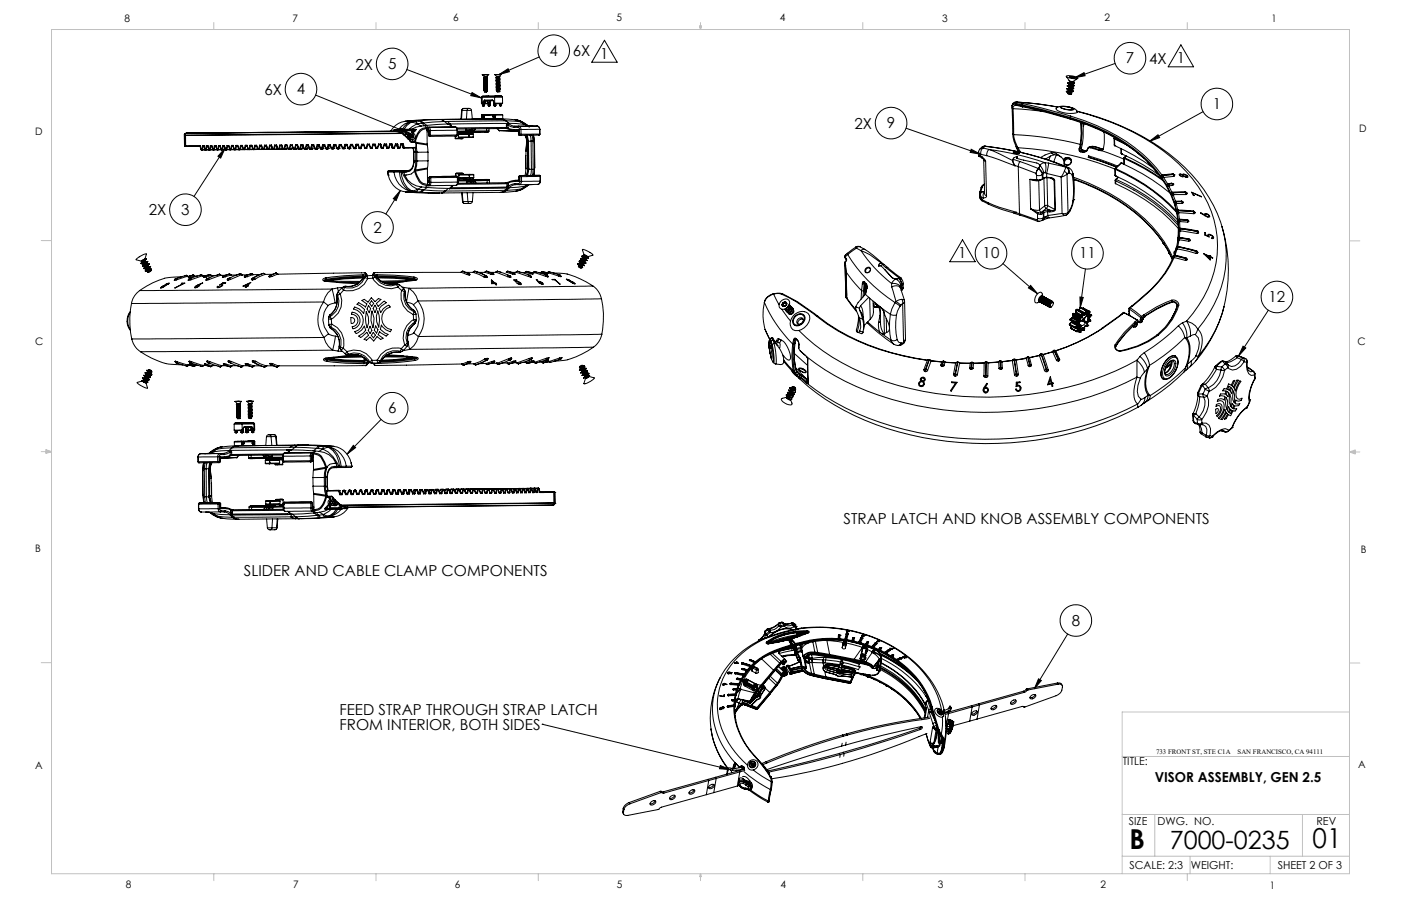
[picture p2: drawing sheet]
<svg xmlns="http://www.w3.org/2000/svg" width="432mm" height="279mm" viewBox="0 0 432 279" stroke-linecap="round" stroke-linejoin="round" font-family="sans-serif">
<defs><g id="words">
<g font-size="8.5">
<text x="348.1" y="261.8">B</text>
<text x="404.6" y="261.6">01</text>
</g>
<text font-size="7.8" x="360.5" y="261.9">7000-0235</text>
<g font-size="4.7">
<text x="169.4" y="17.2">4</text>
<text x="176.5" y="17.4">6X 1</text>
<text x="109.6" y="21.5">2X</text>
<text x="119.6" y="21.3">5</text>
<text x="347" y="19.6">7</text>
<text x="354.1" y="19.7">4X 1</text>
<text x="81.5" y="29.2">6X</text>
<text x="91.5" y="29.1">4</text>
<text x="373.8" y="33.7">1</text>
<text x="263.4" y="39.7">2X</text>
<text x="273.4" y="39.6">9</text>
<text x="45.9" y="66.4">2X</text>
<text x="55.9" y="66.3">3</text>
<text x="115.1" y="71.7">2</text>
<text x="295.4" y="79.7">1</text>
<text x="302.9" y="79.7">10</text>
<text x="332.6" y="79.7">11</text>
<text x="391" y="93.2">12</text>
<text x="119.6" y="127.5">6</text>
<text x="260" y="161.7">STRAP LATCH AND KNOB ASSEMBLY COMPONENTS</text>
<text x="75.2" y="177.6">SLIDER AND CABLE CLAMP COMPONENTS</text>
<text x="330.3" y="193">8</text>
<text x="104.6" y="220.5">FEED STRAP THROUGH STRAP LATCH</text>
<text x="104.6" y="225.1">FROM INTERIOR, BOTH SIDES</text>
</g>
<text font-size="4.2" x="355.9" y="241">VISOR ASSEMBLY, GEN 2.5</text>
<g font-size="3.4">
<text x="346.1" y="235.9">TITLE:</text>
<text x="347.9" y="254.3">SIZE</text>
<text x="356.7" y="254.4">DWG. NO.</text>
<text x="405.7" y="254.5">REV</text>
<text x="348.1" y="267.9">SCALE: 2:3</text>
<text x="367" y="268">WEIGHT:</text>
<text x="393.8" y="267.9">SHEET 2 OF 3</text>
</g>
<g font-size="3.2">
<text x="38.3" y="6.7">8</text>
<text x="90.2" y="6.7">7</text>
<text x="139.7" y="6.5">6</text>
<text x="190" y="6.5">5</text>
<text x="240.4" y="6.5">4</text>
<text x="290.4" y="6.7">3</text>
<text x="340.4" y="6.5">2</text>
<text x="391.9" y="6.7">1</text>
<text x="10.9" y="41.6">D</text>
<text x="418.9" y="40.7">D</text>
<text x="10.9" y="106.3">C</text>
<text x="418.4" y="106.4">C</text>
<text x="10.8" y="170.2">B</text>
<text x="419.4" y="170.6">B</text>
<text x="10.8" y="237.2">A</text>
<text x="418.6" y="236.8">A</text>
<text x="38.8" y="273.8">8</text>
<text x="90.4" y="273.8">7</text>
<text x="140.2" y="273.8">6</text>
<text x="190.1" y="273.9">5</text>
<text x="240.5" y="273.8">4</text>
<text x="289" y="273.9">3</text>
<text x="339.1" y="273.8">2</text>
<text x="391.4" y="274.1">1</text>
</g>
<g font-size="2.1">
<text x="356.3" y="232.5">733 FRONT ST, STE C1A</text>
<text x="381.4" y="232.5">SAN FRANCISCO, CA 94111</text>
</g>
</g></defs>
<g fill="none" stroke="#000" stroke-width=".31">
<path d="M166.2 17.6l-12.4 5.4M186.3 12.4l3.9 6.8h-7.8zM343.7 19.6l-12.5 4.4M364 13.8l3.9 6.8h-7.9zM97.3 29.3l29.1 11.9M122.7 39.9l-.2 .1M122.7 39.9l-.1 .1M122.7 39.9h.1M122.8 39.9l-.2 .1M123.5 39.5l2.9 1.7-3.2-.8zM124 39.9l-.1 .1M124 39.9h-1.2"/>
<path d="M124 39.9h.6M124.6 39.9l-.2 .1 1.7-.1M124.6 39.9h1.5M124.8 37.4a5.8 5.8 0 0 0-4.4 3.1M124.8 37.4h.1M125.4 21.4l23 8.8M126.1 39.9h.8M126.2 37.3h.1M126.2 37.3l-1.4 .1M126.2 37.3h2.8M126.6 37.7l1.9 .5M126.6 37.7l-1.3 1-.7 1.2"/>
<path d="M126.8 40h1.3M126.9 39.9h1.3M126.9 39.9l-.1 .1M127.3 37.4a4.5 4.5 0 0 0-3.3 2.5M127.3 37.4a6.3 6.3 0 0 0-4.5 2.5M127.3 37.4h-2.5M127.8 37.4l-1.2 .3M127.8 37.4l.9 .7M127.8 37.4h-.5M128.1 40l-.4 .1M128.1 40h-5.9M128.2 39.9l-.3 .5"/>
<path d="M128.2 39.9l-.1 .1M128.5 38.2l-2.4 1.7M128.5 38.2l1.3 .7M128.7 38.1l-.2 .1M129 37.3l1 .7M129 37.3l-1.2 .1M129.5 37.2l.9 .7M129.5 37.2l6.4-.3 .9 .6M129.5 37.2l-.5 .1M129.8 38.9l-1.6 .3-1.3 .7M130 38l-1.3 .1M130.2 38h-.2"/>
<path d="M130.2 38l.4 .8M130.4 37.9l-.2 .1M130.4 37.9l1.1 .8M130.6 38.8l-.8 .1M130.9 38.7l-.3 .1M130.9 38.7l.5 .5 .4 .1M131.5 38.7h-.6M131.6 39.6a3.5 3.5 0 0 0-3.2 3l-.4 1.1M131.6 39.6v.7M131.6 39.6h.4M131.8 39.3a3.6 3.6 0 0 0-3.7 3.1l-.5 1.4M131.8 39.3l-.2 .3"/>
<path d="M131.8 39.3a.34 .34 0 0 0-.3 .5 .34 .34 0 0 0 .6 0 .34 .34 0 0 0-.3-.5M131.8 39.3h.5M132 39.6l.2 .7M132.3 39.3l.3 1M132.3 39.3l-.3 .3M132.4 36.9l-6.2 .4M132.4 36.9h3.5M135.9 36.9l.5 .1 1.6 1.2M136.8 37.5l-6.4 .4M136.8 37.5h1.2M138 37.5l.7 .7M138 38.2l-6.5 .5"/>
<path d="M138 38.2l.5 .1M138.5 38.3l1.2 .9M138.7 38.2l-.2 .1M138.7 38.2h.1M138.8 38.2l.2 .6M139.7 39.2l-7.9 .1M139.7 39.2h.7M140.4 39.2l-8.1 .1M140.4 39.2l.2 .1 .2 .8M140.4 39.2l.4 .2 .2 .7M142.1 36.8l-9.7 .1M142.3 34l-.2 2.8h.1"/>
<path d="M142.3 34h1.6M142.9 33.4l-.5 .5-.2 2.9M142.9 33.4h.1M142.9 33.4h1.7M143 33.4l-.6 .3-.1 .3M143 33.4h.1M143.7 39.8v.3M143.8 36.8h1.8M143.8 36.8h-1.6M143.9 34h1.4M143.9 34l-.1 2.8M144.6 33.4l.5 .2 .2 .4"/>
<path d="M144.6 33.4l-.4 .1-.3 .5M145.3 34l.3 2.8M145.3 39.7l-.5 .4M145.5 28.5l2.9 1.7-3.3-.7zM145.8 39.7l-.7 .7M148.4 31.9l.3 .1M148.4 30h.2M148.4 31.9h.2M148.4 30v1.9M148.4 35.5v1.2M148.4 35.5h.1M148.5 36l.2 .3"/>
<path d="M148.5 36l.3 .2M148.5 36h.3M148.5 35.5h.3M148.5 35.5v.5M148.6 31.9h.1M148.6 23h2zM148.6 23l.7 .7M148.6 30v1.9M148.7 32.5l.2 .2M148.7 36.3h.1M148.7 35.3l.1 .2M148.7 35.3l-.2 .2"/>
<path d="M148.7 35.3h.1M148.7 32.5h.1M148.7 36.3v.4M148.7 36.3h.4M148.7 29.7h2zM148.7 31.9v.6M148.7 32.5h.2M148.8 35.5h.1M148.8 35.5v.5M148.8 36.2l-.1 .1M148.8 36v.2M148.8 36.2h.1"/>
<path d="M148.8 36.2h.4M148.8 36h.1M148.8 29.7l-.4 .3M148.8 35.3l.1 .2M148.8 35.3h.4M148.9 29.7l-.3 .3M148.9 32.5h.2M148.9 32.5l.1 .2 .1-.2M148.9 32.7h.3M148.9 31.6h.3M148.9 35.5h.3M148.9 31.6v.9"/>
<path d="M148.9 35.5v.5M148.9 36l.1 .2M148.9 36h.3M149 36.2h.1M149 23.9l.1 .1M149.1 24.3v.1M149.1 24.8h.1M149.1 25.3h.1M149.1 27v.1M149.1 25.3l.2 .1M149.1 24.9h.2M149.1 24.4l.2 .1"/>
<path d="M149.1 24l.2 .1M149.1 27.5h.1M149.1 32.5h.2M149.2 27.6h.2M149.2 27.1l.2 .1M149.2 26.7h.2M149.2 26.2l.2 .1M149.2 36l-.2 .2M149.2 31.6h.1M149.2 31.6l-.1 .9M149.2 35.5h.1M149.2 35.5v.5"/>
<path d="M149.2 36h.1M149.2 36.2l-.1 .1M149.2 35.3h1.2M149.2 35.3h3M149.2 36.1v.1M149.2 36v.1M149.3 32.5l-.1 .2M149.3 36l-.2 .3M149.3 35.3l-.1 .2M149.3 32.5h.1M149.3 36l-.1 .1M149.3 31.7v.2"/>
<path d="M149.3 23.7h.4M149.3 23.7h.1M149.3 31.7v.8M149.3 31.7h.1M149.3 31.7v.3l.2-.1M149.3 23.7v.1M149.3 25.8l.1 .1M149.3 25.4l.1 .1M149.3 24l.1 .2M149.3 31.7l.2 .2M149.3 31.6v.1M149.4 27.3v.1"/>
<path d="M149.4 26.8v.2M149.4 26.4v.1M149.4 25.9v.1M149.4 25.5v.1M149.4 25l-.1 .2M149.4 24.6l-.1 .1M149.4 27.6v.1M149.4 26.7v.1M149.4 26.2v.2M149.4 28v.2M149.4 35.3l-.2 .2M149.4 28.3h.6"/>
<path d="M149.4 35.3h1M149.4 35.3l-.1 .2M149.4 31.9l-.1 .6M149.4 25.6l-.3 .1M149.4 27.7v.1M149.4 28.2v.1M149.4 30.9l-.5 .7M149.4 30.9l.1 .1M149.4 27.4h-.2M149.4 26l-.2 .1M149.5 31.6h-.2M149.5 31.9h.9"/>
<path d="M149.5 31.6v.3M149.5 31l-.3 .6M149.5 35.3h.1M149.5 31h2.3M149.6 35.3h.1M149.6 23.7l-.5 .2 1-.2M149.7 23.7h.4M149.7 23.7h.3M149.8 23h.1M149.8 23h-.6h.9M149.8 23h.3M149.9 25.6l-.7 .2"/>
<path d="M149.9 23.9l-.6 .4M149.9 23.9l.1 .2M149.9 24.3l-.5 .3M149.9 25.2l-.6 .2M149.9 23.8l-.6 .2M149.9 24.4l-.5 .2M150 26.1v.2l-.8 .3M150 24.8l-.1 .2-.8 .2M150 24.5l-.9 .3M150 24.1l-.9 .2M150 26.2l.2 .2-1.1 .2 1.1-.2M150 25.8l.2 .1-1.1 .3 1.1-.3"/>
<path d="M150 25.4l.2 .1-1.1 .2M150 24.9l.2 .1-1.1 .3M150 24.5l.2 .1-1.1 .2M150 24l.2 .1M150 27.5v.1M150 27.1v.1M150 26.6v.1M150 25.7l-.6 .3M150 25.3l-.6 .3M150 24.4v.1M150 26v.1M150 25.6v.1"/>
<path d="M150 25.2v.1M150 24.7v.1M150 24.3l-.1 .1M150 23.8l-.1 .1M150 27.4l-.6 .2M150 26l-.6 .2M150 27.9l-.6 .3M150 27.5l-.6 .2M150 27.1l-.6 .2M150 26.6l-.6 .2M150 26.1l-.6 .3M150 25.7l-.6 .2"/>
<path d="M150 25.3l-.6 .2M150 24.8l-.6 .2M150 27.6l.2 .1-1 .2 .2-.1M150 26.7l-.8 .3M150 27.2h.2l-1.1 .3M150 26.7l.2 .1-1.1 .2M150 28l.2 .1M150 27.8v.3M150 27.4v.1M150 27v.1M150 26.5v.1M150 23.6l-.7 .1"/>
<path d="M150 28.1l-.6 .2M150 27.6l-.6 .2M150 27.2l-.6 .2M150 23.7h.2M150 23.6v.1M150 28.3h.1M150 39.7v.7M150.1 23l-.1 .1M150.1 23h.1M150.1 23.7h.1M150.2 24.2l-.3 .1M150.2 23.7l-.3 .1"/>
<path d="M150.2 24.1l-1.1 .2M150.2 28.1l-.8 .2M150.2 28.1l-.2 .2M150.2 27.8l-.8 .2M150.2 27.3l-.2 .1M150.2 26.9l-.8 .4M150.2 26.4l-.8 .3M150.2 26l-.2 .1M150.2 25.5l-.3 .1M150.2 25.1l-.3 .1M150.2 24.6l-.8 .2v.2M150.2 24.2l-1.1 .2"/>
<path d="M150.2 23.7l-1.1 .3M150.2 24.1v.1M150.2 27.7l-1.1 .3h.3M150.2 27.2l-1.1 .3M150.2 26.8l-1.1 .3M150.2 25.5l-1.1 .2M150.2 25l-1.1 .3M150.2 24.6l-1.1 .2M150.2 24.6h.1M150.2 25h.1M150.2 25.5h.1M150.2 26.4h.1"/>
<path d="M150.2 26.8h.1M150.4 31.6h.5M150.4 31.9l.1 .1M150.4 31.9h.1M150.4 31.6v.3M150.4 31v.6M150.4 31.9l.2 .1M150.4 35.3h.1M150.5 31.1l-.8 .1-.2 .4M150.5 32v.5M150.5 32.5l.1 .2M150.5 32.5h.1"/>
<path d="M150.5 32.5h.2M150.5 32h-1.2M150.5 32h.1M150.6 35.3h-2l-.2 .2M150.6 35.3h.1M150.6 32h.1M150.6 23l-.6 .6M150.6 32.7h.3M150.7 32.5h.2M150.7 32.5v.2l.2-.2M150.7 35.3h.4M150.7 32v.5"/>
<path d="M150.7 39.7v.7M150.9 31.6a.51 .51 0 0 0-.2-.6 .51 .51 0 0 0-.7 .1l-.4 .1-.3 .4M150.9 31.7l-.5 .2M150.9 31.7l-.3 .3M150.9 31.6v.1M150.9 32.5h.1M150.9 31.6h.2M150.9 31.7h.1M150.9 31.7l-.2 .3M150.9 31.7v.8M151 32.5l-.1 .2M151 32.5h.1"/>
<path d="M151.1 31.6h.1M151.1 31.6l-.1 .9M151.1 32.5l-.2 .2M151.1 31.6v.9M151.4 31l-.3 .6M151.7 30.8l.3 .2 .2 .6M151.7 30.8l.1 .2M151.7 30.8l-2.3 .1M151.8 31l.4 .6M151.9 36l.2 .3M151.9 36l.3 .1M151.9 36h.3"/>
<path d="M151.9 35.5h.3M151.9 35.5h-2.6M151.9 35.5v.5M152.1 36.3h.4M152.2 36l.1 .1M152.2 31.6h.1M152.2 31.6v.9M152.2 35.5v.5M152.2 35.5h.1M152.2 32.5l.2 .2M152.2 36.1l-.1 .2M152.2 35.3l.1 .2"/>
<path d="M152.2 32.5h.1M152.2 32.5h.2M152.2 36.1h.4M152.3 36h.3M152.3 35.5h.2M152.3 35.5v.5M152.3 36h-.1M152.4 32.5h.2M152.4 31.8l.2 .2M152.4 32.5l.1 .2 .1-.2M152.4 31.8h.1M152.4 31.8v.7"/>
<path d="M152.4 32.7h.2M152.4 30h2.5M152.4 30l.1 1.8M152.4 30h-3.8M152.5 31.8l.1 .2M152.5 23h2zM152.5 31.8h2.4M152.5 23l.6 .6M152.5 36.3v.4M152.5 35.5l.1 .5M152.5 35.5h.1M152.6 36h.1"/>
<path d="M152.6 36.1l-.1 .2M152.6 32v.5M152.6 32.5h.2M152.6 35.5h.1M152.6 35.5v.6M152.7 36l-.1 .1M152.7 35.3h-.5M152.7 35.3l-.2 .2M152.7 35.5h2.2M152.7 35.5v.5M152.7 35.3h.3M152.7 29.7l-.3 .3"/>
<path d="M152.8 32.5l-.2 .2M152.8 32.5h.1M152.8 32v.5M152.8 35.3l-.2 .2M152.8 35.3l-.1 .2M152.9 23.9h.1M152.9 24.3v.1M152.9 35.3h.2M152.9 25.2v.1M152.9 25.7h.1M152.9 26.1h.1M152.9 26.6h.1"/>
<path d="M152.9 27v.1M152.9 35.3h-.1M153 26.2h.2M153 25.8h.2M153 25.3l.2 .1M153 24.8l.2 .1M153 24.4h.2M153 24h.2M153 35.3h1M153 27.5l.2 .1M153 27.1h.2M153 26.6l.2 .1"/>
<path d="M153.1 35.3h1.6M153.1 35.3h.1M153.1 23.6h.7M153.1 23.6l.4 .1M153.1 39.7l.7 .5M153.2 25v.1M153.2 24.6v.1M153.2 24.1v.1M153.2 23.7v.1M153.2 25.8v.1M153.2 25.3v.2M153.2 24.9v.1"/>
<path d="M153.2 24.4v.2M153.2 27.7v.1M153.2 27.2v.1M153.2 26.8v.1M153.2 26.4v.1M153.2 25.9v.1M153.2 25.5v.1M153.2 28.2v.1M153.2 27.6v.1M153.2 27.1v.1M153.2 28v.2M153.5 23.7l-.5 .1"/>
<path d="M153.6 23h.1M153.7 23h-.7h.8M153.7 23h.3M153.7 35.3h.1M153.7 35.3h.3M153.8 23l2.8-1.8 .4 .9zM153.8 24.3v.2l-.8 .2M153.8 23.9v.2l-.8 .2M153.8 24l.3 .1-1.2 .2M153.8 25.2v.2M153.8 24.8v.1M153.8 26.5l-.6 .3"/>
<path d="M153.8 23.8l-.6 .3M153.8 23.8v.1M153.8 23h.2M153.8 26.9l-.6 .2M153.8 25.6l-.6 .2M153.8 25.1l-.6 .2M153.8 24.7l-.6 .2M153.8 24.2l-.6 .2M153.8 25.2l-.6 .3M153.8 24.8l-.6 .2M153.8 24.3l-.6 .3M153.8 23.9l-.6 .2"/>
<path d="M153.8 27.6l.3 .1-1.1 .2 .3-.1M153.8 27v.2l-.8 .2M153.8 26.6l-.1 .2-.7 .2M153.8 26.2l-.8 .3M153.8 25.8l-.8 .3M153.8 25.4l-.8 .2M153.8 24.9l-.8 .3M153.8 27.1l.3 .1-1.2 .3 1.2-.3M153.8 26.7l.3 .1-1.2 .2M153.8 26.2l.3 .1-1.2 .3M153.8 25.8l.3 .1-1.2 .2M153.8 25.3l.2 .1"/>
<path d="M153.8 24.9h.2M153.8 24.4l.2 .1M153.8 27.5l-.5 .3M153.8 26.1v.1M153.8 25.7v.1M153.8 27.9v.1M153.8 27.3v.2M153.8 26.9v.1M153.8 26.5v.1M153.8 26v.1M153.8 25.6v.1M153.8 25.1v.1"/>
<path d="M153.8 24.7v.1M153.8 24.2v.1M153.8 27.4l-.6 .2M153.8 27.9l-.6 .3M153.8 27.5l-.6 .2M153.8 27l-.6 .2M153.8 26.6l-.6 .2M153.8 26.1l-.6 .3M153.8 25.7l-.6 .2M153.8 35.3h.1M153.8 28h.2M153.8 27.8v.1"/>
<path d="M153.8 28.3h.1M153.8 28l-.6 .3M153.8 23.7h.3M153.8 23.6l-.3 .1M153.9 28.2l-.1 .1M153.9 36.7l5.3 .3 1.4 .6M153.9 36.7l-18 .2M153.9 36.7l1 .1 1 .5M154 23h-.1M154 23h.1M154 32v.5M154 32.5l.1 .1"/>
<path d="M154 35.3h.1M154 23.7h-.5M154 24.5l-1.1 .3 1.2-.2M154 23.7l-1.1 .2M154 28.1l-.8 .2M154 23.7h.1M154 28l-.2 .3h-.6M154 32.5h.1M154 32.5h.2M154 35.3h-2.7M154 25.5l-.2 .1M154 25l-.2 .1"/>
<path d="M154 24.6l-.2 .1M154 24.2h-.2M154 23.7l-.2 .1M154 25.4l-1.1 .3M154 24.9l-1.1 .3M154 36.7l1 .1 1 .5M154.1 27.7l-.9 .3M154.1 27.3l-.3 .1M154.1 26.8l-.3 .1M154.1 26.4l-.3 .1M154.1 25.9l-.9 .5M154.1 25.5l-1.2 .2"/>
<path d="M154.1 25l-1.2 .3M154.1 24.1l-1.2 .3M154.1 23.7l-1.2 .2M154.1 24.1h.1M154.1 24.6h.1M154.1 25h.1M154.1 25.4v.1M154.1 27.7l-1.2 .2 .3 .1M154.1 26.8l-1.2 .3M154.1 26.4l-1.2 .2M154.1 25.9l-1.2 .2M154.1 26.3v.1"/>
<path d="M154.1 26.8h.1M154.1 27.7h.1M154.1 32.6h.3M154.1 32l.1 .5M154.2 32.5h.2M154.2 36.7h-8.6M154.3 29.6h.2l-1.8 .1M154.3 29.6l-1.8 .1h.2M154.3 29.6l-5.4 .1M154.4 32.5h.1M154.4 32v.5M154.5 23l-.7 .6"/>
<path d="M154.5 29.6l.4 .4M154.5 32.5l-.1 .1M154.5 32.5h.1M154.5 32v.5M154.6 32.5l-.2 .1M154.6 32v.5M154.7 35.3l.2 .2M154.7 35.3h-1.9M154.7 32h-2.1M154.9 30v1.8M154.9 31.8l-.2 .2M154.9 35.5v1.2"/>
<path d="M155.8 39.6l-14.8 .2M155.9 37.3l-17.9 .2M155.9 37.3l.9 .7M155.9 37.3h.1M156 37.3l4.6 .3M156.1 38.6v.7M156.1 39.3l-.3 .3M156.1 39.3l-15.3 .2M156.2 39.6l1.3 .5 1.2 .2M156.2 38.1l-17.4 .1M156.2 38.1l-.1 .5M156.2 38.1l.4 .2"/>
<path d="M156.4 39.5l2 .5M156.4 39.5l-.6 .1M156.6 39.3l-.2 .2M156.6 38.6l1.8 .7M156.6 38.3v.3M156.6 38v.3M156.6 38l1.1 .7 1 .2M156.6 39.3h-.5M156.6 38.6h-.5M156.6 38h.2M156.6 38l-.4 .1M156.6 38.6v.7"/>
<path d="M156.8 38l4.6 .3M158.4 40l.3 .3M158.7 38.9l-.3 .4M158.7 38.9h1.2M159.6 39.3l.4 .2 .1 .4M159.6 39.3h-1.2M159.9 38.9l.5 .4 .2 .6M159.9 38.9l-.3 .4M159.9 39.9l-.1 1.5M159.9 39.9v1.5M159.9 39.9l-1.5 .1M160.1 39.9h.5"/>
<path d="M160.1 39.9v1.5M160.2 37.3l-1.4-.4 1.8 .7M160.2 37.3l2.5 1.4M160.2 37.3l.6 .3M160.6 39.9v1.5M160.6 37.6h.1M160.6 37.6h.2M160.6 37.6l.8 .7M160.8 37.6l1.8 1.1M160.8 37.6l.6 .7M161.4 38.3h.1M161.4 38.3l1.7 .5 1.1 .1"/>
<path d="M161.7 38.3l1.5 .9M161.7 38.3l.2 .2M161.7 38.3l.3 .2M164.2 38.9h-5.5M164.2 38.9h1.3M165.5 38.9h.1a.93 .93 0 0 1 .8 1M165.5 38.9h-5.6M165.5 38.9l.5 .2 .3 .8M166.3 39.9h-5.7M166.3 39.9l.1 1.4M166.3 39.9v1.4M279.3 39.5l23 8.1"/>
<path d="M311.9 33.2l.3 .3M311.9 33.2l.2 8.1M312 32.5l-.1 .3M312.2 33.5l.2 8M312.2 33.5l9.3 .9M313 32.1l.3 .4-.7 .1-.4 .9M313 31.8v.3M313 32.1l-.8 .1-.3 1M313 31.8l-.8 .1-.2 .6M313 31.8h.1M313 32.1l.1 .1M313.1 32.2l1.9 .5"/>
<path d="M313.1 32.2l.2 .3 1.8 .4M313.1 31.8l1.9 .5M313.3 31.5a87.5 87.5 0 0 1 12.8 1.5M313.3 31.5h-.1a1.08 1.08 0 0 0-1.2 1.2v-.2M313.3 31.5l-.3 .3M313.3 31.5h.1M313.4 31.5l1.8 .5M313.4 31.5l-.3 .3M313.4 31.5l5.2 .4 7.4 1.1M315 32.7h.1M315 32.7l5.1 1.1 9.7 2.7M315 32.7l.2 .2"/>
<path d="M315 32.3h.1M315 32.3v.4M315 32.3l6 1.4 8.8 2.5M315.2 32.9l8.5 2.1 6.2 1.7M315.2 32h.1M315.2 32l-.2 .3M315.2 32l6 1.3 8.8 2.5M326.8 32.9a5.5 5.5 0 0 1 4.2 .8 5.4 5.4 0 0 1-4.3-.6zM327 33a5.3 5.3 0 0 1 3.8 .7 4.6 4.6 0 0 1-3.8-.7zM328.6 23.5a4.8 4.8 0 0 1 3.6 .6 4.1 4.1 0 0 1-3.6-.6zM328.6 28.2l.2 .1M328.6 23.6l1 1.3"/>
<path d="M328.7 28.2v.1M328.7 28.3l.4 .2M328.7 28.3h.1M328.8 28.2h-.2M328.8 27.4l.4 .2M329 26.6l.4 .1M329.1 25.7l.4 .2M329.1 28.7l1.1-.2v.3l-.4 .2M329.1 28.5v.2M329.1 28.8l.7 .2M329.1 28.8l.9 .2M329.1 28.7v.1"/>
<path d="M329.2 28.1l-.5 .1M329.2 27.9l-.1 .2M329.2 27.9l1.1-.3a.81 .81 0 0 1-1.1 .5M329.2 27.6v.3M329.4 27h.8l.3-.3a.82 .82 0 0 1-1.2 .6zM329.4 26.7v.3M329.5 25.9v.2M329.5 24.8l.1 .2M329.6 24.9l1.2 .2M329.6 25l.9 .3 .4-.2M329.6 24.9v.1M329.7 25l-.1 .3"/>
<path d="M329.7 23.6l.5 .4h1M329.7 23.6h.6M329.7 23.6v.2M329.7 23.6l.1 .1M329.8 36.5l.1 .2M329.8 36.5a56.2 56.2 0 0 1 25.2 14.8 28.8 28.8 0 0 1 8.1 22.1M329.8 36.2v.3M329.8 36.2a54.2 54.2 0 0 1 26.3 15.9l1.8 2.4M329.8 23.7h.1M329.8 23.7v.1M329.9 23.7h.1M329.9 36.7a58.4 58.4 0 0 1 22.7 12.2"/>
<path d="M329.9 23.7l-.1 .1M330 28.4l-.9 .1M330 29h.1M330 35.8a55.5 55.5 0 0 1 26.4 16l1.8 2.2M330 35.8l-.2 .4M330.1 23.7h-.1M330.1 27.6h-.9M330.2 28.6l.1 .3-.5 .1M330.3 26.7h-.9M330.3 23.6l.7 .2M330.3 23.6l-.2 .1M330.3 23.6l.2 .1"/>
<path d="M330.3 28.9l-.3 .1M330.3 25.2l-.6 .1-.1 .2M330.3 27.7l.5 .3a2.42 2.42 0 0 1-2.2 .2M330.4 25.8l-.9 .1M330.5 26.8l.4 .4a2.42 2.42 0 0 1-2.1 .1h.5M330.5 23.7v.1M330.5 23.7l-.1 .3 .1-.2M330.5 23.8h.3M330.6 26.1l-1.2 .3 .1-.3 1.1-.2v.2M330.6 26l.5 .3a2.42 2.42 0 0 1-2.2 .2l.5-.1M330.8 25.2l-.4 .3h-.8M330.8 23.8l-.1 .2"/>
<path d="M330.8 28.1a1.94 1.94 0 0 1-2 .2M330.8 25.1l.4 .4-.3 .2-1.8-.1 .5-.1M330.9 27.2a2.18 2.18 0 0 1-2.1 .1M331 23.8l.2 .2M331 23.8h.1M331 23.8h-.2M331 23.9v.1M331.1 26.4a2.07 2.07 0 0 1-2.2 .1M331.1 24h.1M331.2 24l2.9-1.6 .3 1zM331.2 25.5a2.23 2.23 0 0 1-2.1 .1M331.9 34.3a70.4 70.4 0 0 1 31.5 16.3 34.4 34.4 0 0 1 11.7 27.9 35.9 35.9 0 0 1-9.4 20.5"/>
<path d="M332 34.3a70.8 70.8 0 0 1 35.2 19.5 37 37 0 0 1 10.7 26.6 35.7 35.7 0 0 1-8.8 21.1M332 34.5a6 6 0 0 1-5.3-.1l-1.2-.6v-.4a4.7 4.7 0 0 1 4.8-.2l1.2 .6 .6 .7M332.2 24.2l-1.4 .9M333 37.7l.2 3.4-.2 3.4M333.3 37.9l.2 3.1-.3 3.5M333.7 38a19.5 19.5 0 0 1-.4 7.6M334.2 38.2l-.3 .8M370.8 34.4l-16.5 9.2M56.8 41.5v.1M56.8 41.6h.1M56.8 41.5h.1M56.8 41.6l.1 3.4"/>
<path d="M56.8 41.6l.1 .1M56.9 45l.1 .1M56.9 41.5l-.1 .1M56.9 45h.1M56.9 41.5l.1 .1M56.9 41.7l.3 .1M56.9 41.7l.1 3.3M57 41.6l.2 .1M57 41.6l-.1 .1M57 45h.2M57 45l.1 .1M57 41.3l-.2 .2"/>
<path d="M57 41.2h.1M57 41.2l-.1 .3M57 45.1h.1M57 41.2v.1M57.1 45.1h.3M57.2 41.8v3.2M57.2 41.7v.1M57.2 45l.2 .1M57.2 41.2h-.2M57.3 41.1l-.1 .1M57.3 41.1l-.3 .1M57.5 41.1l-.3 .1"/>
<path d="M57.6 41h.1M57.6 41l-.1 .1M57.6 41l-.3 .1M57.7 41h.1M61.7 44.9l.2 1.2M61.7 44.9l-4.5 .1M61.7 44.9l.3 1.2M61.7 45.1h-4.3M61.9 46.1l.2 .1M62 46.1h.1M62 46.1l.1 .1M62 46.1h-.1"/>
<path d="M62.1 46.2h.2M62.1 46.1h.3M62.1 46.1l.2 .1M62.3 46.2h1M62.4 46.1l-.1 .1M62.4 46.1h.7M62.4 44.9l.2 .2M62.4 44.9l-.3 1.2M62.6 45.1h.1M62.6 45.1h.3M62.6 45.1l-.2 1M62.9 44.9l.2 1.2"/>
<path d="M62.9 44.9h-.5M63.1 46.1l.2 .1M63.1 46.1h.2M63.1 46.1h.1M63.3 46.2h.1M63.3 46.1h.2M63.3 46.1l.1 .1M63.4 46.2h1.1M63.5 46.1l-.1 .1M63.5 46.1h.8M63.6 44.9h.5M63.6 44.9l.2 .2"/>
<path d="M63.6 44.9l-.3 1.2M63.8 45.1h.1M63.8 45.1h.3M63.8 45.1l-.3 1M64.1 44.9l.2 1.2M64.3 46.1l.2 .1M64.3 46.1h.2M64.3 46.1h.1M64.5 46.2h.2M64.5 46.1h.3M64.5 46.1l.2 .1M64.8 46.1l-.1 .1"/>
<path d="M64.8 44.9h.5M64.8 44.9l.2 .2M64.8 44.9l-.3 1.2M65 45.1h.1M65 45.1h.3M65 45.1l-.2 1M65.3 44.9l.2 1.2M65.3 44.9l.3 1.2M65.5 46.1l.2 .1M65.5 46.1h-.7M65.6 46.1h.2M65.6 46.1l.1 .1"/>
<path d="M65.6 46.1h-.1M65.7 46.2h-1M65.7 46.2h.2M65.8 46.1h.2M65.8 46.1l.1 .1M66 46.1l-.1 .1M66 46.1h.8M66.1 44.9h.4M66.1 44.9l.2 .1M66.1 44.9l-.3 1.2M66.3 45h.1M66.3 45h.3"/>
<path d="M66.3 45l-.3 1.1M66.5 44.9l.3 1.2M66.5 44.9l.4 1.2M66.8 46.1l.2 .1M66.9 46.1h.2M66.9 46.1l.1 .1M66.9 46.1h-.1M67 46.2h-1.1M67 46.2h.2M67.1 46.1h.2M67.1 46.1l.1 .1M67.2 46.2h1"/>
<path d="M67.3 46.1l-.1 .1M67.3 46.1h.8M67.3 44.9h.5M67.3 44.9l.3 .1M67.3 44.9l-.2 1.2M67.6 45h.1M67.6 45h.2M67.6 45l-.3 1.1M67.8 44.9v.1M67.8 44.9l.4 1.1M67.8 45l.4 1.1M68.1 46.1l.2 .1"/>
<path d="M68.2 46h.1M68.2 46l.1 .2M68.2 46l-.1 .1M68.3 46.2h.2M68.3 46l.3 .1M68.3 46l.2 .2M68.5 46.2h1.1M68.6 46.1l-.1 .1M68.7 44.9h.4M68.7 44.9l.2 .1M68.7 44.9l-.4 1.1M68.9 45h.1"/>
<path d="M68.9 45h.3M68.9 45l-.3 1.1M69.1 44.9l.1 .1M69.1 44.9l.4 1.1M69.2 45l.3 1.1M69.4 45.7l-1.4 3.1-.8-.6zM69.4 45.7l-9.6 14.9M69.4 46.1l.2 .1M69.4 46.1h-.8M69.5 46h.2M69.5 46l.1 .2M69.5 46l-.1 .1"/>
<path d="M69.6 46.2h.2M69.7 46l.2 .1M69.7 46l.1 .2M69.9 46.1l-.1 .1M70 44.9h.5M70 44.9l.2 .1M70 44.9l-.3 1.1M70.2 45h.1M70.2 45h.3M70.2 45l-.3 1.1M70.5 44.9v.1M70.5 44.9l.3 1.1"/>
<path d="M70.5 45l.3 1.1h-.9M70.8 46l.1 .2M70.8 46h.2M70.8 46.2h.1M70.8 46.2h-1M70.9 46.2h.2M71 46l.3 .1M71 46l.1 .2M71.1 46.2h1M71.3 46.1l-.2 .1M71.3 46.1h.8M71.4 44.8h.5"/>
<path d="M71.4 44.8l.1 .2M71.4 44.8l-.4 1.2M71.5 45h.1M71.5 45h.4M71.5 45l-.2 1.1M71.9 44.8v.2M71.9 44.8l.3 1.2M71.9 45l.3 1.1M72.1 46.1l.2 .1M72.2 46h.2M72.2 46l.1 .2M72.2 46l-.1 .1"/>
<path d="M72.2 46.1l-.1 .1M72.3 46.2h.2M72.4 46l.2 .1M72.4 46l.1 .2M72.5 46.2h1M72.6 46.1l-.1 .1M72.7 44.8h.6M72.7 44.8l.3 .2M72.7 44.8l-.3 1.2M73 45h.1M73 45h.3M73 45l-.4 1.1"/>
<path d="M73.3 44.8v.2M73.3 44.8l.3 1.2M73.3 45l.3 1.1M73.6 46l.1 .2M73.6 46l-1 .1M73.6 46.1l-.1 .1M73.6 46h.2M73.6 46h.1M73.7 46.2h.2M73.8 46h.2M73.8 46l.1 .2M74 46l-.1 .2"/>
<path d="M74 46h1M74.2 44.8h.5M74.2 44.8l.2 .2M74.2 44.8l-.4 1.2M74.4 45h.1M74.4 45h.3M74.4 45l-.4 1M74.7 44.8v.2M74.7 44.8l.3 1.2M74.7 45l.3 1M74.9 46.1h.1zM74.9 46.1l-1 .1"/>
<path d="M75 46l.1 .1M75 46h.2M75 46h.1M75.1 46.1h.3M75.2 46h.3M75.2 46l.2 .1M75.4 46.1h.9M75.5 46l-.1 .1M75.5 46h.9M75.6 44.8h.5M75.6 44.8l.2 .2M75.6 44.8l-.4 1.2"/>
<path d="M75.8 45h.1M75.8 45h.3M75.8 45l-.3 1M76.1 44.8v.2M76.1 44.8l.4 1.2M76.1 45l.3 1M76.4 46l-.1 .1M76.4 46l.2 .1M76.5 46h.2M76.5 46l.1 .1M76.5 46h-.1M76.6 46.1h.2"/>
<path d="M76.7 46h.2M76.7 46l.1 .1M76.8 46.1h.9M76.9 46l-.1 .1M77 44.8h.6M77 44.8l.3 .2M77 44.8l-.3 1.2M77.3 45h.1M77.3 45h.3M77.3 45l-.4 1M77.6 45l.3 1M77.6 44.8v.2"/>
<path d="M77.6 44.8l.4 1.2M77.8 46l-.1 .1M77.8 46h.1M77.8 46h-.9M77.9 45.8l-.1 .2M77.9 46l.2 .1M78 46h.2M78 46l.1 .1M78 46h-.1M78.1 46.1h.2M78.2 46h.2M78.2 46l.1 .1"/>
<path d="M78.4 46l-.1 .1M78.4 46h.9M78.5 44.8h.6M78.5 44.8l.2 .1M78.5 44.8l-.3 1.2M78.7 44.9h.1M78.7 44.9h.4M78.7 44.9l-.3 1.1M79.1 44.8v.1M79.1 44.8l.4 1.2M79.1 44.9l.3 1.1M79.1 46.1h-.8"/>
<path d="M79.3 46l-.2 .1M79.3 46h.1M79.3 45.8v.2M79.4 46l.2 .1M79.5 46l.1 .1M79.5 46h-.1M79.6 46.1h.2M79.7 45.9l-.2 .1M79.7 45.9l.2 .1M79.7 45.9l.1 .2M79.8 46.1h.8M79.9 46l-.1 .1"/>
<path d="M79.9 46h.8M80 44.8h.6M80 44.8l.2 .1M80 44.8l-.3 1.1M80.2 44.9h.1M80.2 44.9h.4M80.2 44.9l-.3 1.1M80.6 44.9l.3 1.1M80.6 44.8v.1M80.6 44.8l.4 1.1M80.7 46l-.1 .1M80.7 46h.1"/>
<path d="M80.8 46l-.2 .1M80.8 45.6l-.1 .4M80.9 46l.2 .1M81 45.9h.2M81 45.9l.1 .2M81 45.9l-.1 .1M81.1 46.1h.2M81.2 45.9l.2 .1M81.2 45.9l.1 .2M81.4 46l-.1 .1M81.6 44.8h.5M81.6 44.8l.1 .1"/>
<path d="M81.6 44.8l-.4 1.1M81.7 44.9h.1M81.7 44.9l-.3 1.1M82.1 44.8l-.4 .1M82.1 44.8l.4 1.2M82.2 46h.1M82.2 46h-.8M82.2 46l-.9 .1M82.3 45.6l-.1 .4M82.4 46l.2 .1M82.5 45.9h.3M82.5 45.9l.1 .2"/>
<path d="M82.5 45.9l-.1 .1M82.6 46.1h.2M82.8 45.9l.2 .1M82.8 45.9v.2M82.8 46.1h.8M83 46l-.2 .1M83 46h.7M83.1 44.8l.2 .1M83.1 44.8l-.3 1.1M83.3 44.9h.1M83.3 44.9h.3M83.3 44.9l-.3 1.1"/>
<path d="M83.6 44.9l.4 1.1M83.7 44.7l-.6 .1M83.7 44.7l-.1 .2M83.7 44.7l.4 1.2M83.7 46l-.1 .1M83.7 46h.1M83.9 45.5l-.2 .5M84.1 45.9l.1 .2M84.1 45.9h.2M84.2 46.1h.2M84.3 45.9l.2 .1M84.3 45.9l.1 .2"/>
<path d="M84.4 46.1h.7M84.5 46l-.1 .1M84.5 46h.7M84.7 44.7h.6M84.7 44.7l.1 .2M84.7 44.7l-.4 1.2M84.8 44.9h.1M84.8 44.9h.4M84.8 44.9l-.3 1.1M85.2 46l-.1 .1M85.2 44.9l.4 1.1M85.3 44.7l-.1 .2"/>
<path d="M85.3 44.7l.4 1.2M85.4 45.4l-.2 .6M85.7 45.9v.2M85.7 45.9h.2M85.7 46.1h.3M85.9 45.9h.2M85.9 45.9l.1 .2M86.1 45.9l-.1 .2M86.1 45.9h.7M86.3 44.7h.6M86.3 44.7l.1 .2M86.3 44.7l-.4 1.2"/>
<path d="M86.4 44.9h.1M86.4 44.9h.4M86.4 44.9l-.3 1M86.6 46l-.6 .1M86.7 45.9l-.1 .1M86.8 45.9l-.2 .1M86.8 44.9l.4 1M86.9 44.7l-.1 .2M86.9 44.7l.3 1.2M87 45.3l-.3 .6M87.2 45.9l.1 .1M87.2 45.9h.1"/>
<path d="M87.3 46h.3M87.5 45.9h-.3M87.5 45.9h.2M87.5 45.9l.1 .1M87.6 46h.6M87.7 45.9l-.1 .1M87.7 45.9h.6M87.9 44.7h.5M87.9 44.7l.2 .2M87.9 44.7l-.4 1.2M88.1 44.9h.1M88.1 44.9h.3"/>
<path d="M88.1 44.9l-.4 1M88.3 45.9l-.1 .1M88.4 44.9l.4 1M88.4 44.7v.2M88.4 44.7l.5 1.2M88.5 45.2l-.2 .7M88.8 45.9l.1 .1M88.9 45.9h.2M88.9 45.9v.1M88.9 45.9h-.1M88.9 46h.2M89.1 45.9h.2"/>
<path d="M89.1 45.9v.1M89.3 45.9l-.2 .1M89.5 44.7h.6M89.5 44.7l.1 .2M89.5 44.7l-.4 1.2M89.6 44.9h.1M89.6 44.9l-.3 1M89.7 46h-.6M89.9 45.9l-.2 .1M89.9 45.9h.1M89.9 45.9h-.6M90 44.8l-.4 .1"/>
<path d="M90 44.8l.4 1.1M90.1 44.7l-.1 .1M90.1 44.7l.4 1.2M90.1 45.2l-.2 .7M90.4 45.9l.2 .1M90.5 45.9h.2M90.5 45.9l.1 .1M90.5 45.9h-.1M90.6 46h.2M90.7 45.9h.2M90.7 45.9l.1 .1M90.8 46h.5"/>
<path d="M90.9 45.9l-.1 .1M90.9 45.9h.6M91.1 44.7h.6M91.1 44.7l.2 .1M91.1 44.7l-.4 1.2M91.3 44.8h.1M91.3 44.8h.4M91.3 44.8l-.4 1.1M91.5 45.9l-.2 .1M91.5 45.9h.1M91.7 44.8l.3 1.1M91.7 44.7v.1"/>
<path d="M91.7 44.7l.4 1.1M91.8 45.1l-.3 .8M92 45.9l.2 .1M92.1 45.8h.3M92.1 45.8l.1 .2M92.1 45.8l-.1 .1M92.2 46h.2M92.4 45.8l.2 .1M92.4 45.8v.2M92.4 46h.5M92.6 45.9l-.2 .1M92.6 45.9h.5"/>
<path d="M92.7 44.7h.7M92.7 44.7l.2 .1M92.7 44.7l-.3 1.1M92.9 44.8h.1M92.9 44.8h.4M92.9 44.8l-.3 1.1M93.1 45.9l-.2 .1M93.3 44.8l.4 1.1M93.4 44.7l-.1 .1M93.4 44.7l.4 1.1M93.4 45l-.3 .9M93.7 45.9l.1 .1"/>
<path d="M93.8 45.8h.2M93.8 45.8v.2M93.8 45.8l-.1 .1M94 45.8l.2 .1M94 45.8l.1 .2M94.1 46h-.3M94.1 46h.4M94.2 45.9l-.1 .1M94.2 45.9h.5M94.4 44.7l.2 .1M94.4 44.7l-.4 1.1M94.6 44.8h.1"/>
<path d="M94.6 44.8h.4M94.6 44.8l-.4 1.1M94.7 45.9l-.2 .1M94.7 45.9h.1M95 44.8l.4 1.1M95 44.9l-.3 1M95 44.6l-.6 .1M95 44.6v.2M95 44.6l.5 1.2M95.5 45.8v.2M95.5 45.8h.2M95.5 46h.2"/>
<path d="M95.7 45.8l.2 .1M95.7 45.8v.2M95.7 46h.5M95.9 45.9l-.2 .1M95.9 45.9h.4M96.1 44.6h.6M96.1 44.6l.1 .2M96.1 44.6l-.4 1.2M96.2 44.8h.1M96.2 44.8h.4M96.2 44.8l-.3 1.1M96.3 45.9l-.1 .1"/>
<path d="M96.3 45.9h.1M96.6 44.8l.4 1.1M96.7 44.8l-.4 1.1M96.7 44.6l-.1 .2M96.7 44.6l.4 1.2M97 45.9l.2 .1M97.1 45.8h.3M97.1 45.8l.1 .2M97.1 45.8l-.1 .1M97.2 46h.2M97.4 45.8h.1M97.4 45.8v.2"/>
<path d="M97.5 45.8l-.1 .2M97.5 45.8h.5M97.8 44.6h.6M97.8 44.6l.1 .2M97.8 44.6l-.4 1.2M97.9 44.8h.1M97.9 44.8h.4M97.9 44.8l-.4 1M98 45.8l-.6 .2M98.3 44.8l.4 1M98.3 44.8l-.4 1M98.4 44.6l-.1 .2"/>
<path d="M98.4 44.6l.4 1.2M98.7 45.8l.1 .1M98.8 45.8h.3M98.8 45.8v.1M98.8 45.8h-.1M98.8 45.9h.3M99.1 45.8h.1M99.1 45.8v.1M99.1 45.9h.3M99.2 45.8l-.1 .1M99.2 45.8h.4M99.4 44.6h.7"/>
<path d="M99.4 44.6l.2 .2M99.4 44.6l-.3 1.2M99.6 45.8l-.2 .1M99.6 44.8h.1M99.6 44.8h.4M99.6 45.8h.1M99.6 44.8l-.4 1M99.9 44.8l-.3 1M100 44.8l.4 1M100.1 44.6l-.1 .2M100.1 44.6l.4 1.2M100.4 45.8l.1 .1"/>
<path d="M100.5 45.8h.3M100.5 45.8v.1M100.5 45.8h-.1M100.5 45.9h.3M100.8 45.8h.1M100.8 45.8v.1M100.9 45.8l-.1 .1M100.9 45.8h.3M101.1 45.9h-.3M101.1 44.6h.7M101.1 44.6l.2 .1M101.1 44.6l-.3 1.2"/>
<path d="M101.2 45.8l-.1 .1M101.2 45.8h.1M101.3 44.7h.1M101.3 44.7h.4M101.3 44.7l-.4 1.1M101.6 44.7l-.4 1.1M101.7 44.7l.4 1.1M101.8 44.6l-.1 .1M101.8 44.6l.4 1.2M102.1 45.8l.1 .1M102.2 45.8v.1M102.2 45.8h-.1"/>
<path d="M102.2 45.9h.3M102.4 45.7l-.2 .1M102.4 45.7l.2 .1M102.4 45.7l.1 .2M102.5 45.9h.3M102.6 45.8l-.1 .1M102.6 45.8h.3M102.9 44.6h.6M102.9 44.6l.1 .1M102.9 44.6l-.5 1.1M102.9 45.8l-.1 .1M102.9 45.8h.1"/>
<path d="M103 44.7h.1M103 44.7h.4M103 44.7l-.4 1.1M103.3 44.7l-.4 1.1M103.4 44.7l.4 1.1M103.5 44.6l-.1 .1M103.5 44.6l.4 1.1M103.8 45.8l.2 .1M103.9 45.7h.3M103.9 45.7l.1 .2M103.9 45.7l-.1 .1M104 45.9h.2"/>
<path d="M104.2 45.7l.2 .1M104.2 45.7v.2M104.4 45.8l-.2 .1M104.6 45.8l-.4 .1M104.6 44.6h.6M104.6 44.6l.1 .1M104.6 45.8h.1M104.6 44.6l-.4 1.1M104.6 45.8h-.2M104.7 44.7h.1M104.7 44.7h.4M104.7 44.7l-.3 1.1"/>
<path d="M105 44.7l-.4 1.1M105.1 44.7l.4 1.1M105.2 44.6l-.1 .1M105.2 44.6l.5 1.1M105.5 45.8l.2 .1M105.7 45.7h.2M105.7 45.7v.2M105.7 45.9h.2M105.7 45.7l-.2 .1M105.9 45.7l.2 .1M105.9 45.7v.2M105.9 45.9h.2"/>
<path d="M106.1 45.8l-.2 .1M106.1 45.8h.2M106.3 45.8l-.2 .1M106.3 45.8h.1M106.3 44.5h.6M106.3 44.5l.1 .2M106.3 44.5l-.4 1.2M106.4 44.7h.1M106.4 44.7h.4M106.4 44.7l-.3 1.1M106.6 44.7l-.3 1.1M106.8 44.7l.4 1.1"/>
<path d="M106.9 44.5l-.1 .2M106.9 44.5l.5 1.2M107.2 45.8l.2 .1M107.4 45.7h.2M107.4 45.7v.2M107.4 45.9h.2M107.4 45.7l-.2 .1M107.6 45.7l.2 .1M107.6 45.7v.2M107.6 45.9h.1M107.8 45.8l-.2 .1M108 45.7l-.4 .2"/>
<path d="M108 45.7h.1M108 45.7l-.2 .1M108 44.5h.7M108 44.5l.2 .2M108 44.5l-.4 1.2M108.2 44.7h.1M108.2 44.7l-.4 1.1M108.3 44.7l-.3 1M108.5 44.7h-.3M108.5 44.7l.4 1M108.7 44.5l-.2 .2M108.7 44.5l.4 1.2"/>
<path d="M108.9 45.7l.2 .1M109.1 45.7h.2M109.1 45.7v.1M109.1 45.8h.3M109.1 45.7h-.2M109.3 45.7h.2M109.3 45.7l.1 .1M109.4 45.8h.1M109.5 45.7l-.1 .1M109.5 45.7h.1M109.6 45.7l-.2 .1M109.6 45.7h.1"/>
<path d="M109.7 44.5h.7M109.7 44.5l.2 .2M109.7 44.5l-.4 1.2M109.9 44.7h.1M109.9 44.7h.4M109.9 44.7l-.4 1M110 44.7l-.4 1M110.3 44.7l.4 1M110.4 44.5l-.1 .2M110.4 44.5l.4 1.1M110.7 45.7l.1 .1M110.8 45.6h.3"/>
<path d="M110.8 45.6v.2M110.8 45.8h.3M110.8 45.6l-.1 .1M111.1 45.6l.1 .1M111.1 45.6v.2M111.1 45.8h.1M111.2 45.7l-.1 .1M111.2 45.7h.1M111.3 45.7l-.2 .1M111.5 44.5h.6M111.5 44.5l.1 .2M111.5 44.5l-.4 1.1"/>
<path d="M111.6 44.7h.1M111.6 44.7l-.4 1M111.7 44.6l-.4 1.1M112 44.6l-.4 .1M112 44.6l.4 1.1M112.1 44.5l-.1 .1M112.1 44.5l.5 1.1M112.4 45.7l.2 .1M112.6 45.6h.2M112.6 45.6l-.2 .1M112.6 45.6v.2M112.6 45.8h.2"/>
<path d="M112.8 45.8h.1M112.8 45.6l.2 .1M112.8 45.6v.2M113 45.7l-.2 .1M113 45.7h.1M113.2 44.5h.6M113.2 44.5l.1 .1M113.2 44.5l-.4 1.1M113.3 44.6h.1M113.3 44.6h.4M113.4 44.6l-.4 1.1M113.7 44.6l.4 1.1"/>
<path d="M113.8 44.5l-.1 .1M113.8 44.5l.5 1.1M114.1 45.7l.2 .1M114.3 45.6h.2M114.3 45.6l-.2 .1M114.3 45.6v.2M114.3 45.8h.2M114.5 45.6l.2 .1M114.5 45.6v.2M114.7 45.7l-.2 .1M114.9 44.5h.7M114.9 44.5l.2 .1"/>
<path d="M114.9 44.5l-.4 1.1M115.1 44.6l-.4 1.1M115.4 44.6l.5 1M115.5 44.6h.1M115.5 44.6h-.4M115.6 44.5l-.1 .1M115.6 44.5l.4 1.1M115.8 45.6l.2 .2M115.8 45.6h.1M115.9 45.6l.1 .2M116 45.8h.1M116 45.6h.3"/>
<path d="M116 45.6h-.1M116 45.6v.2M116 45.8h.3M116.3 45.6h.1M116.3 45.6v.2M116.4 45.6l-.1 .2M116.7 44.4h.6M116.7 44.4l.1 .2M116.7 44.4l-.4 1.2M116.8 44.6h.4M116.8 44.6l-.4 1M117.1 44.6l.5 1"/>
<path d="M117.2 44.6h.1M117.3 44.4l-.1 .2M117.3 44.4l.5 1.2M117.5 45.6l.3 .2M117.5 45.6h.1M117.6 45.6l.2 .2M117.8 45.8h.1M117.8 45.6h.2M117.8 45.6h-.2M117.8 45.6v.2M117.8 45.8h.2M118 45.6v.2"/>
<path d="M118 45.6h.1M118.1 45.6l-.1 .2M118.4 44.4h.7M118.4 44.4l.1 .2M118.4 44.4l-.4 1.2M118.5 44.6h.4M118.5 44.6l-.4 1M118.8 44.6l.4 1zM118.9 44.6h.1M118.9 44.6l.4 1M119.1 44.4l-.2 .2M119.1 44.4l.4 1.2"/>
<path d="M119.2 45.6l.3 .1M119.2 45.6h.1M119.3 45.6l.2 .1M119.5 53.1l.2 .9M119.5 45.6h.2M119.5 45.6h-.2M119.5 45.6v.1M119.5 45.7h.1M119.5 45.7h.2M119.5 53.1h.1M119.5 53.1h1.9M119.7 54a6.4 6.4 0 0 0 5.3 5.2"/>
<path d="M119.7 54h.1M119.7 45.6v.1M119.7 45.6h.2M119.8 52.7l-.3 .4M119.8 52.7h4.9M119.9 45.6l-.2 .1M120.2 44.4h.6M120.2 44.4l.1 .2M120.2 44.4l-.5 1.2M120.3 44.6l-.4 1M120.3 44.6h.4M120.5 44.6l.4 1z"/>
<path d="M120.7 44.6h.1M120.7 44.6l.3 1M120.8 44.4l-.1 .2M120.8 44.4l.4 1.1M120.9 45.6l.3 .1M120.9 45.6h.1M121 45.6l.2 .1M121.2 45.5h.3M121.2 45.5l-.2 .1M121.2 45.5v.2M121.2 45.7h.3M121.2 40.4v.1"/>
<path d="M121.2 40.4h.6M121.4 53.1l.3-.4h1.7l-.3 .4M121.4 53.1h1.7M121.4 53.1a6.8 6.8 0 0 0 6.1 6.1M121.5 45.5v.2M121.5 45.5l.1 .1M121.6 45.6l-.1 .1M121.6 40h.1M121.6 40l-.3 .4M121.6 40h.6M121.7 40l-.5 .4M121.7 40h.8"/>
<path d="M121.8 40.5l-64.2 .5M121.8 40.5h.1M121.8 40.5l-64.1 .5M121.8 40.5l2.1 .5M121.8 40.5l-64.3 .6M121.8 40.5l1.2 .2 .9 .4M121.8 40.4h.3M121.9 44.4h.6M121.9 44.4l.1 .2M121.9 44.4l-.4 1.1M122 44.6l-.4 1M122 44.6h.4"/>
<path d="M122.1 40.4v.1M122.2 44.5l.4 1.1zM122.2 40v.2M122.2 40l-.4 .4M122.2 40.2l-.1 .2M122.2 40.2h1.5M122.4 44.6h.1M122.4 44.6l.4 1M122.5 40h.1M122.5 44.4l-.1 .2M122.5 44.4l.4 1.1M122.6 45.6l.3 .1"/>
<path d="M122.6 45.6h.1M122.6 45.6h.2M122.6 40h1.3M122.8 45.6l.1 .1M122.9 45.7h.3M122.9 45.5h.3M122.9 45.5l-.1 .1M122.9 45.5v.2M123.1 53.1a6.1 6.1 0 0 0 4.4 6.1M123.2 45.5v.2M123.2 45.5l.1 .1M123.3 45.6l-.1 .1"/>
<path d="M123.4 58.7l-1.3 3.1-.9-.5zM123.4 58.7l-4.5 7.3M123.6 44.3h.6M123.6 44.3l.1 .2M123.6 44.3l-.4 1.2M123.6 53a6.9 6.9 0 0 0 3.2 5.8M123.6 53h.3M123.6 53l-.5 .1M123.7 44.5l-.4 1.1M123.7 44.5h.4M123.7 40.4h.1M123.7 40.4v.5"/>
<path d="M123.7 40.4h.2M123.9 41.1l-66.7 .6M123.9 41.1v.1M123.9 41.2l-66.7 .6M123.9 40.4h.3M123.9 52.7l-.3 .3M123.9 41.2l.7 .5M123.9 44.5l.3 1.1M123.9 40h3M123.9 40.4v.7M123.9 41h.1M123.9 53a9.5 9.5 0 0 0 4.8 5.4"/>
<path d="M123.9 41v.1M123.9 53l.6 .1M123.9 41v.2M123.9 41l.8 .6M124 40l-.3 .4M124.1 44.5h.1M124.1 52.7l-.2 .3M124.1 44.5l.4 1.1M124.2 40v.4M124.2 40l-.3 .4M124.2 40h2.7M124.2 44.3l-.1 .2"/>
<path d="M124.2 44.3l.5 1.2M124.2 40.4v.8M124.2 45.6l.2 .1M124.2 45.6h.1M124.2 45.6h.3M124.4 45.7h.2M124.5 53.1l.2 .9M124.5 53.1h.6M124.5 45.6l.1 .1M124.6 41.7l1.1 1.1M124.7 41.6l-.1 .1M124.7 45.5l-.2 .1"/>
<path d="M124.7 45.5l-.1 .2M124.7 52.7l-.2 .4M124.7 41.6l1.1 1.1M124.7 54a6.7 6.7 0 0 0 6.4 3.8M125 59.2h.1M125 59.2l1.4 .1M125 59.2h2.5M125.3 52.6l-.2 .5M125.3 52.6h.7l-2.2 .1M125.3 52.6l-.6 .1M125.4 41.5l.3 .1M125.7 42.4l-.1 .1h.2"/>
<path d="M125.7 42.8l.4 .3M125.8 41.6l-.1 .6 .5 .4a.58 .58 0 0 1-.6-.6 .58 .58 0 0 1 .6-.6zM125.8 42.7l-.1 .1M125.8 41.5h-.5l-.3 .4M125.8 42.7l.3 .2M126.1 43.1l.3 .4M126.1 41.6l-.1 .7 .1-.7M126.1 42.9v.2M126.1 42.9l.4 .6M126.2 42.6h.1M126.2 41.5l-.3 .5 .2 .4M126.2 41.5a.57 .57 0 0 0-.7 .5 .57 .57 0 0 0 .7 .6"/>
<path d="M126.2 41.5l-.4 .5 .4 .5M126.3 41.3l-1-.2-.6 .5M126.3 42.6a.58 .58 0 0 1-.6-.6 .58 .58 0 0 1 .6-.6 .58 .58 0 0 0-.6 .6 .58 .58 0 0 0 .6 .6M126.3 42.7l-.2 .2M126.4 43.5l.5 .4M126.4 43.5h.1M126.4 41.3l-.1-.1a1.04 1.04 0 0 0-1.7 .4M126.4 42.7l-.3 .2M126.4 59.3h2.9M126.5 59.3l9 .2M126.5 42l.3 .4M126.5 42l.1 .2"/>
<path d="M126.5 43.5l.3 .2M126.6 41.9l-.1 .1M126.6 41.9h.1M126.6 42.2h.1M126.6 42.2v.1M126.6 42.3h.1M126.7 42.3l.1 .1M126.8 41.6h.4M126.8 41.6l-.3 .4M126.8 42.4h.4M126.8 41.6l-.2 .3M126.8 41.6h.1"/>
<path d="M126.8 42.4h.1M126.8 43.7l.1 .2M126.8 58.8l1.2 .4M126.8 41.6h.3M126.9 40l.3 .3M126.9 41.6h.1M126.9 42.4h.1M126.9 43.9h1.1M126.9 40v.3M126.9 42.4h.3M126.9 40.3l-2.7 .1M126.9 40.3h.3"/>
<path d="M126.9 40.3v.7M127 42.4h.1M127 43l.1 .7M127.1 41.6h.1M127.1 41.6l.1 .1M127.1 43.7h-.3M127.1 43.7h.9M127.2 40.3v.7M127.2 43l.1 .7M127.2 41.6l.3 .4M127.2 41.6l.1 .1M127.2 42.3l-.1 .1"/>
<path d="M127.2 41.7l.2 .2M127.2 41.7h.1M127.2 42.3h.1M127.3 45.6l.2 1.1M127.3 42.3l-.1 .1M127.3 41.7l.1 .1M127.3 41.7h.1M127.3 42.3h.1M127.3 43.5l.2 .2M127.4 42.2l-.1 .1M127.4 41.9v.2M127.4 41.8v.1"/>
<path d="M127.4 41.9l.1 .1M127.4 42.1l-.2 .2M127.4 42.1v.1M127.4 45.6l.2 1M127.5 46.7v.3M127.5 42l-.3 .4M127.5 42l-.1 .1M127.5 47h.1M127.5 47v2.6M127.5 49.9v.2a2.26 2.26 0 0 1-2.2 2.5M127.5 49.6v.3M127.5 49.9l.1 .1"/>
<path d="M127.5 49.6h.1M127.5 59.2h.5M127.6 46.6v.4M127.6 46.6l-.1 .1M127.6 46.6l.5 .4M127.6 47v2.6M127.6 50a2.65 2.65 0 0 1-2.5 3.1M127.6 49.6v.4M127.7 52.7h.1M127.7 52.7a2.99 2.99 0 0 1-3 1.3M127.7 52.7l.6 1.6a3.7 3.7 0 0 0 3.6 3M127.7 40.1l.2 .3"/>
<path d="M127.7 40.1h-.6M127.7 40.1l-.5 .6M127.7 52.7l.3 .1M127.8 52.3l-.1 .4M127.8 52.3l.3 .1M127.9 40.4l-.6 .7M128 43.7h-1.2M128 43.7v.2M128 43.7l.3 .4M128 43.9l.2 .2M128 52.8l.6 1.4a3.3 3.3 0 0 0 3.2 2.7M128 52.8h.1"/>
<path d="M128 59.2l1.3 .1M128 45.6l.1 1.4M128.1 52.4v.4M128.1 49.6l-.3 2.7M128.1 49.6h.4M128.1 47h.4M128.1 47h.1M128.1 49.6h.1M128.1 49.6l-.5 .4M128.1 47v2.6M128.2 45.6l-3.6 .1M128.2 45.5h-3.5"/>
<path d="M128.2 45.5v.1M128.2 44.1h.1M128.2 45.5h.1M128.2 44.1v1.4M128.3 43.9l3.4 .6M128.3 45.5l-.1 .1M128.3 45.3l.2 1.7M128.3 44.2l3.4 .5M128.3 44.1v1.4M128.5 49.6l-.4 2.8M128.5 49.6h.1M128.5 47h.1"/>
<path d="M128.5 47v2.6M128.7 58.4l-1.9 .4M128.7 58.4h.2M128.9 58.4l1.3 .1M128.9 58.4l-.9 .8M129.3 59.3h.4M129.7 59.3l6.4 .2M130 57.7l-1.3 .7M130.2 58.5l-.9 .8M130.2 58.5l.4 .1M130.6 58.6l6.5 .3M130.6 58.6l-.9 .7"/>
<path d="M131.1 57.8h.6M131.6 40.3l.3 .3M131.6 40.3h.1M131.7 44.5v.2M131.7 44.7l.2 2.2M131.7 57.8l6.5 .3M131.7 57.8l-1.1 .8M131.7 52.1l-3.6 .7M131.7 52.1l.1 3.8h.3l-.3 .4M131.7 40.3l.3 .3M131.7 40.3h.4M131.8 51.8l-3.7 .6"/>
<path d="M131.8 51.8l-.1 .3M131.8 56.9l.1 .4M131.8 56.3h.1M131.8 56.3v.6M131.8 56.9h.1M131.9 56.3h.4M131.9 56.9l.2 .4h-.5l-.5 .5M131.9 49.6l-.1 2.2M131.9 49.6h-3.4M131.9 46.9l-3.4 .1M131.9 46.9v2.7M131.9 57.3h.1"/>
<path d="M131.9 40.6h-.3l.1 3.9M131.9 40.6h.2M132 55.9h.2l-.3 .4M132.1 41.7l.4 .4M132.1 40.3v1.4M132.1 41.7h.1M132.1 40.3l.1 1.4M132.2 56.9l.3 .4M132.2 56.9h-.3M132.2 40.3h.4M132.2 41.7h.4M132.2 41.7l.3 .4"/>
<path d="M132.2 40.3v1.4M132.3 54.8v1.5M132.3 54.8h.1M132.3 57.3h.2M132.4 56.3l-.2 .6M132.4 54.8h.4M132.4 54.8v1.5M132.6 54.4l-.3 .4M132.6 54.4h.1M132.6 41.7l-.1 .4M132.6 40.3v1.4M132.7 54.4l.1 .4"/>
<path d="M132.7 54.4l-.3 .4M132.8 56.2l-.3 1.1M132.8 56.2l-.4 .1M132.8 54.8v1.4M137.1 58.9l-1.1 .6M137.1 58.9h.1M137.2 58.9l-1.1 .6M138.2 58.1h.4M138.2 58.1l-1 .8M138.6 58.1h.1M138.6 58.1l-.1 .1M139 57.8l.1 .1"/>
<path d="M139.1 57.9l-.6 .3M139.2 57.6l-.1 .3M139.3 57.4l-.7 .7M139.8 57.2l-1.3 1M140.3 42.7l1.8 .1M140.3 42v.7M140.4 53.6v.8M140.6 57.2l-8.1 .1M140.6 53.4h2zM140.7 42l-8.2 .1M140.8 54.4l.3 .3M140.8 40.1l-8.2 .2"/>
<path d="M140.8 41.6l-8.2 .1M140.8 41.6l-.1 .4M140.8 54.4h-8.1M140.8 54.4l.2 .3M140.8 54.4h-8.2M140.8 40.1h.2M140.8 41.6h.2M140.8 40.1v1.5M141 56.2l-.1 .6-.3 .4M141 56.2h-8.2M141 54.7l-8.2 .1M141 56.2h.2"/>
<path d="M141 54.7h.1M141 54.7v1.5M141 40.1v1.5M141 40.8h.3v.2M141 41.6l-.3 .4M141.1 55.2h.4M141.1 54.7l.1 1.5M141.2 56.2l-.3 .8-.3 .2M141.2 55.5h.3zM141.2 55.8h2.8M141.2 55.6h3.1M141.2 41.2h-.2h.3v1.1"/>
<path d="M141.3 42.3l.2 .1h3.2M141.3 41l-.1 .2M141.3 41l-.3 .1M141.3 41h.2M141.4 55l.2 .2M141.4 55l.1 .2M141.4 54l.1 1h-.4h.3M141.4 54h3.2M141.5 55.2v.3M141.5 55.2h.1M141.5 41l-.3 .2M141.5 41.4h3"/>
<path d="M141.5 41v.4M141.6 54.8l.2 .2h3M141.6 54.8v.4M141.7 53.8h4.1M141.7 53.8h1M141.7 53.8l-.3 .2M142.1 42.8h.4M142.3 59.4l.3 2.8M142.5 59.4l.2 2.8M142.6 42.6l-.5 .2M142.7 42.4v.2l-2.4 .1M142.8 53.6l-2.3-.2-.1 .2"/>
<path d="M142.8 53.6h-2.4M142.8 53.6v.2M142.9 55h.1M142.9 55l.2 .2M142.9 41v.2h.3l.2-.2M142.9 41h.5M142.9 41l-.1 .2M142.9 40.7v.3M143 55l.6 .1M143 55l.1 .2M143.1 55.2v.3M143.1 40.7h4.9"/>
<path d="M143.4 40.8v.2M143.5 55.4h.1M143.5 55.4l-.3 .1M143.6 55.1l-.5 .1M143.6 55.1v.3M143.7 40.1l.1 .3M143.7 40.1h1.1M143.8 40.4h1.3M143.8 56.1v.4M143.8 56.1h1.2M143.8 40.4l-2.8 .1M144 55.8l-.2 .3"/>
<path d="M144 59.4l.2 2.8M144.1 40.6h-3.1M144.3 40.4l-.2 .2M144.3 55.6l.1 .2M144.5 41.4h.1M144.5 42.2l.2 .2M144.5 42.2h.1M144.5 41.4v.8M144.5 42.2l-3.2 .1M144.6 42.2l.1 .2M144.6 42.2h1.3M144.6 54h.1"/>
<path d="M144.6 54l.1 .8M144.7 54.8l.2 .2M144.7 41.2h.1M144.7 41.2l-.2 .2M144.7 42.4h.1M144.7 54.8l.1 .2M144.7 54.8h.1M144.7 54.8h1.3M144.7 54v.8M144.7 54.8h-3.1M144.7 41.2l-.1 .2M144.7 41.2h1h-4.1l-.1 .2"/>
<path d="M144.8 55h.1M144.8 40.1l.3 .3M144.9 53.8l-.2 .2M144.9 53.8h.9M144.9 53.8l-.3 .2M145 56.1l.5 .4M145.2 55.8h-1.2M145.2 55.8l-.2 .3M145.2 55.8l.8 .6M145.6 41.2l.3 .2M145.7 40.4l.4-.1 .4-.6a1.04 1.04 0 0 1-1.1 .7h-.3M145.8 53.8h.1"/>
<path d="M145.8 55.8l.5 .2 .4 .4M145.8 53.8l.2 .1M145.8 55.7l-.6 .1M145.8 55.7l.8 .7M145.8 59.4l-.2 2.8M145.8 55.7l-1.2 .1M145.8 40.4h4.2M145.9 42.2l-1.2 .2M145.9 41.4h-1.3M145.9 41.4v.8M146 54.8l-1.1 .2M146 53.9l-1.3 .1"/>
<path d="M146 53.9v.9M148 40.7h1.7M148.1 40.6l-.1 .1M148.2 55.4l.1 .1M148.2 55.4h-4.7M149.4 40.6h.4M149.4 40.6h.1M149.4 40.6h.5l-.2 .1M149.4 40.6l-8.4 .1M149.5 55.5h.1M149.5 55.5l-8.3 .1M149.6 40.5l.1 .2"/>
<path d="M149.7 40.7h.1M149.9 55.4h.1l-.5 .1M149.9 55.4h.1M149.9 55.4h-1.7M149.9 55.4l-.2 .1M149.9 55.4h.5M149.9 40.5l.7 .1-.4 .1M149.9 40.5l-5.8 .1M150 55.4l-.5 .1M150 40.4l-.1 .1M150 40.4h.7M150 55.5l.1 .2"/>
<path d="M150 55.5l-5.7 .1M150.1 55.7v.7M150.1 55.7l-4.2 .1M150.2 40.7h.1M150.2 40.7h-.5M150.4 55.4l.4 .2M150.4 55.4h.1M150.4 55.4h.3l-.7 .1M150.4 55.4h-6.8M150.7 40.4l-.4 .3M150.8 55.6l-.7 .1M150.8 55.6v.8"/>
<path d="M153.8 40.2l.2 .1M153.8 40.2l5.8 .2M154 40.3h.1M154 40.3l5.8 .2-.2-.1M154.2 59.3l-18.1 .2M155.5 58.7h.6M155.6 58.7h.1M155.6 58.7l-18.4 .2M156 56.3l.3 .4M156 56.3l-14.9 .2M156 56.3l.6 .1M156.1 58.7l-1.9 .6"/>
<path d="M156.1 58.7h.1M156.2 58.7h.1M156.2 58.7l-.9 .5-1.1 .1M156.3 57.4v.3M156.3 56.7h.4M156.3 57.4h.4M156.3 56.7l-15.3 .1M156.3 56.7v.7M156.3 57.7l.3 .3M156.3 57.7l-17.2 .2M156.6 56.4l.1 .3M156.6 58l-1 .7"/>
<path d="M156.6 58l-18.1 .2M156.7 57.9h.1M156.7 57.6l-.1 .4M156.7 57.4v.2M156.7 57.6l-.4 .1M156.7 56.7v.7M156.7 57.9l-.1 .1M158.6 56.6l-1.9 .8M158.6 56l-2 .4M158.6 56.6l.3 .3M158.6 56h1.4M158.6 56.6h1.2"/>
<path d="M158.7 40.3h1.1M158.8 55.6l-.2 .4M158.8 55.6l-1.2 .2-1.2 .5M158.9 56.9l-.9 .3-1.3 .7M158.9 56.9h1.2M159 58.9l-4.1 .4M159.6 40.4h.2M159.8 41.4l.3 .3M159.8 56.6l.3 .3M159.8 41.4h.1M159.9 41.4l.2 .3M159.9 41.4h.2"/>
<path d="M159.9 54.5l.1 1.5M159.9 54.5h.1M159.9 55.6h-1.1M160 54.5v1.5M160 54.5h.3M160.1 41.4h.5M160.1 41.4l.3 .3M160.1 41.7h.3M160.3 54.2l-.4 .3M160.3 56l-.5 .6M160.3 56h.5M160.3 54.5h.4"/>
<path d="M160.3 54.2l-.3 .3M160.3 54.5v1.5M160.3 54.2h.2M160.4 58.6l-1.4 .3M160.5 54.2l-.2 .3M160.5 54.2l.2 .3M160.6 41.4l-.2 .3M160.7 54.5l.1 1.5M160.8 56l-.2 .6-.5 .3M160.8 58.2l-4.6 .5M160.8 58.2h.1M160.8 58.2l-1.7 .7"/>
<path d="M161 58.2h-.2M161 58.2l-.6 .4M161.6 57.5l-4.6 .4-.9 .8M161.6 57.5l-.6 .7M161.8 41.7l.4 .8 .1 1.3M161.9 41.7l.3 .8 .1 1.3M162 57.4l-.4 .1M162 52h.1M162 57.4h.1M162.1 48l-.1 4M162.1 57.4l-.1 .1M162.1 48v4"/>
<path d="M162.1 52l-.3 2.1M162.1 52h.6l-.5 2.1M162.1 52h.1M162.1 41.7l.5 2.1M162.1 46.6v1.4M162.2 57.3l-.2 .2M162.3 44l-.2 2.6M162.3 44h.1M162.3 43.8h.1M162.3 43.8v.2M162.3 41.7l.4 1.9M162.3 43.8v.1"/>
<path d="M162.3 43.8h.3M162.3 43.9h.3M162.5 57.2l-.5 .3M162.5 41.6l.4 2M162.6 57.3l-2.2 1.3M162.6 43.8v.1M162.6 43.9l.1 8M162.7 57.2l-1.7 1M162.7 43.6v.2M162.7 43.8h.2M162.7 51.9l-.6 .1M162.7 43.8l-.1 .1"/>
<path d="M162.7 51.9l.1 .2M162.7 51.9l.1 .1M162.7 43.8l.1 8.2M162.8 52.1l-.4 2.2M162.8 52.1l.1 .1M162.8 52h.2M162.9 43.6h-.2M162.9 43.8l.1 8.2M162.9 43.6v.2M162.9 52.2l-.3 2M162.9 52.2h.9M163 52l-.1 .2"/>
<path d="M163.4 41.7l.3 1.8M163.7 43.5h.6M163.7 43.5l-.8 .1M163.7 43.5l.1 8.7M163.8 52.2h.5M163.8 52.2l-.3 1.9M163.9 41.7l.4 1.8M164.3 43.5v8.7M164.3 41.7l.4 2.5M164.3 52.2l-.2 1.9M164.4 56.9l-1.2 .1-1.2 .4M164.4 41.7l.3 2.5"/>
<path d="M164.7 44.2h.1M164.7 44.2l.1 7.3M164.8 51.5l-.3 2.6M164.8 51.5h.1M164.8 51.5l-.4 2.6M166.1 41.7h-5.7M166.2 54.1l.3 .3M166.2 54.1l-5.7 .1M166.2 54.1l-5.9 .1M166.3 41.3l-5.7 .1M166.3 41.3l-.2 .4M166.3 41.3h.1"/>
<path d="M166.4 41.3l-.3 .4M166.5 55.9l-.1 .5-.5 .4-5.8 .1M166.5 55.9l-5.7 .1M166.5 54.4l-5.8 .1M166.5 55.9h.1M166.5 54.4h.1M166.5 54.4v1.5M166.5 55.9a.91 .91 0 0 1-.8 1M299.3 46l3 1.6-3.3-.6zM301.6 47l.6 .6M301.6 47v.9M301.7 47.9v.3"/>
<path d="M301.7 48l.5 .1M301.7 48l.2 .3 .3-.2M301.7 47.9v.1M301.8 48.2v.1M301.8 48.3l1.4 .8M301.9 46.1l-.3 .9M301.9 59.8l.1 1M302 59.5v.5M302 59.2v.1M302 59.3v.2M302.2 59.9l.4 1.1M302.2 59.9l-.2 .1"/>
<path d="M302.2 48.1l.6 .4M302.2 59.4v.5M302.2 59.4l-.2 .1M302.2 47.6v.5M302.3 47.6h-.1M302.3 47.6l1.8 .4M302.3 59.1l-.3 .1M302.3 59.1l.3 .1M302.3 59.1l-.1 .3M302.5 57.6l-.1 .4M302.5 57.6h.1M302.6 59.2l-.4 .7"/>
<path d="M302.7 45.3l-.8 .8M302.7 57.7l-.3 .2-.4 1.3M302.7 57.7l-.4 1.4M302.8 57.5l-.3 .1M302.8 57.5l-.1 .2M302.8 48.5l1 1.3M302.8 48.5l-.1 .3M303 45.6a1.79 1.79 0 0 0-.7 2M303 45.6l-.5 .1-.6 .4M303 45.6l1.9 .5M303.2 49.1l.6 .7M303.2 49.1l.3 10.7 .6 .6"/>
<path d="M303.4 56.8l-.9 .8M303.4 56.9l-.6 .6M303.4 59.1l-.8 .1M303.4 59.2l-.4 .6 .1 1.3M303.5 45a94.5 94.5 0 0 1 26 6.8M303.6 45.1a89.8 89.8 0 0 1 25.2 6.5M303.6 45.1l-.6 .5M303.6 45.1l-.9 .2M303.7 45.1l-.9 .2M303.7 45.1h-.1M303.8 49.8l.3 10.6M304.1 48l8.7 3.2"/>
<path d="M304.9 46.1l7.2 3.4M304.9 46.1a86.1 86.1 0 0 1 17.1 4.1M304.9 46.1a1.92 1.92 0 0 0-.8 1.9M312.1 49.5l.2 .9 .5 .8M312.1 41.3l.3 .2M312.1 41.3l.4 2.3 .8 2M312.1 49.5h.1M312.2 49.1l.3-.5 .9-.3v.6l6.1 1.4 1 .6M312.2 49.1a1.99 1.99 0 0 0 .6 1.9M312.2 49.1l2.1 .7M312.3 46.9l.3-.1a1.51 1.51 0 0 1 1.6 .5h-1.3zM312.4 47.1h1.1l.5 .3"/>
<path d="M312.4 41.5l.4 2.1 .8 1.8M312.4 41.5a100.5 100.5 0 0 1 20.6 3M312.8 51l1 .4M312.8 51v.2M313.2 45.2l.2 .5M313.3 45.6l.1 .1M313.3 45.6l.1 .2M313.4 45.7l.6 1.1M313.4 45.8l.7 1M313.6 45.4l-.3 .2M313.6 45.4l.1 .1M313.7 45.5l-.3 .3"/>
<path d="M313.7 45.5l1 1.5M313.7 45.5a92.9 92.9 0 0 1 29.9 6.6M313.8 51.4l5.6 2.1M313.8 51.4l.4 14.5M314.3 49.8l-.5 1.6M314.3 49.8l5.7 2.2M317.4 55.3l2.1 .2M317.4 55.3l2 .5 .7-.2 .3 9.1M317.4 55.3l1.4 .2M317.4 55.3l.2 9.1M319.1 55.5l.5 .1M319.1 55.5h.2"/>
<path d="M319.4 53.7l.1 .3M319.4 53.5v.2M319.5 54v1.5M319.5 55.5h1M319.5 55.5l.1 .1M319.6 55.6h.9M320 52l.8 .8 .4 1M320 52l-.4 .7-.2 1M320 52l-.5 .7-.1 .8M320.1 51.9l1 1.1 .3 .7M320.1 51.9h.1M320.1 51.9l-.1 .1"/>
<path d="M320.1 51.8v.1M320.1 51.8l-.1 .2M320.4 51.2h.1M320.4 51.2l-.3 .7M320.5 50.9l.8 1.2 .4 1.2M320.5 50.9l-.4 .9M320.5 55.5v.1M321.2 55.3l-.7 .3M321.2 53.8l-1 .4-.7-.2M321.2 53.8l.1 1.4M321.3 55.2l-.8 .3M321.3 55.2l-.1 .1"/>
<path d="M321.4 55.2l-.2 .1M321.4 53.7l-.2 .1M321.4 53.7l.1 1.3M321.5 55l-.1 .2M321.5 55l-.2 .2M321.7 53.3l-.3 .4M321.7 55l.3 8.5M322 50.2l-.7 .1-.8 .6M322 50.2a4 4 0 0 1 .1 3.1M322 50.2l1.2 .1M322.1 53.3h-.4M322.1 53.3l.5 .2"/>
<path d="M322.6 53.5l4.5 1.1M322.6 53.5v1.2M322.6 54.8l-1.2 .4M322.6 54.7l-1.1 .3M322.6 54.7v.1M322.6 54.8h.7M322.6 54.7h.7M322.7 54.8l.2 8.6M323.2 50.3l-.6 3.2M323.2 50.3l5.4 1.3M323.3 54.7a1.73 1.73 0 0 1 1.7 .9M323.3 54.7v.1"/>
<path d="M323.3 54.8l1.2 .3M323.7 48.2l-.4 1.2M323.7 48.2l-1.5 .9M323.7 54.9l1.2 .6M324 47.1l-1.9 .7-1.4 .8M324 47.1a2.5 2.5 0 0 1 2.2 .7M324 47.1l.8 .6M324.5 55.1l.4 .4M324.8 47.7l-1.1 .5M324.8 47.7l.8 .1M324.9 55.5l.1 .1M324.9 55.5l.2 9.1"/>
<path d="M325 55.6l.3 9M325.6 47.8a2.89 2.89 0 0 1 2.4 3.4M325.6 47.8l-.8 2.2M326.2 47.8l.9 .7M327.1 54.6l.2 11.2M327.8 49.4a1.28 1.28 0 0 1 1.9-.7 1.28 1.28 0 0 1 .3 2 1.28 1.28 0 0 1-2-.1M328 49.6a1.13 1.13 0 0 1 1.6-.7 1.13 1.13 0 0 1 .3 1.7 1.13 1.13 0 0 1-1.7-.1l-.2-.2M328 52.8l-.9 1.8M328 52.8l.9 .9M328.4 48.6l-.7 .7M328.6 51.6l-.6 1.2M328.6 51.6a1.41 1.41 0 0 1 .7 1.7"/>
<path d="M328.6 51.6h.2M328.8 51.6a1.44 1.44 0 0 1 .7 1.7M328.8 51.6l.5 .2M328.9 53.7l-1.8 .9M328.9 53.7l.3 11.9M329.3 51.7a2.46 2.46 0 0 1 1.4 1.9M329.3 53.3l-.4 .4M329.3 53.3h.2M329.5 53.3l.6 .2 .4 .8M330.1 49.4a1.14 1.14 0 0 0-1.5-.2 1.14 1.14 0 0 0-.5 1.3M330.5 54.3a26.8 26.8 0 0 1 .2 7.6M330.7 53.6l.4 4.5-.2 3.5"/>
<path d="M330.7 53.6l-.2 .7M330.9 54.7a57.2 57.2 0 0 1 26.1 17.4l1.8 2.4 2.7 4.9M330.9 55.2a58.7 58.7 0 0 1 24.6 15.7 34.9 34.9 0 0 1 5.9 9M330.9 55.3a54.6 54.6 0 0 1 27.5 19.5M331 55.5h.4M332.6 45.9v.6l.4 .3M332.6 45.9l.2 .1M332.8 46v.5l.3 .1M333 44.5l-.4 1.4M333 44.5h.2M333 46.8l.7 .2M333.1 46.6l-.1 .2"/>
<path d="M333.1 46.6l.6 .2M333.2 44.5l-.4 1.5M333.3 45.6v.4l.3 .3M333.3 45.6l-.5 .4M333.3 45.6l.1 .5 .2 .1M333.3 45.6h.1M333.6 46.3l.9 .2M333.6 46.3l-.5 .3M333.6 46.2l.9 .3M333.6 46.2v.1M333.7 46.8v.2M334.5 46.5h.3"/>
<path d="M334.5 46.5l-.8 .3M334.9 46.4l.1 .1M334.9 46.4l-1.2 .4M335 46.5l-.7 .5h-.6M335.3 45.7l-.4 .7M335.4 45.8l-.4 .7M335.4 48.5l8.7 3.1M335.5 48.4l8.7 3.1M335.5 48.4l-.1 .1M335.6 48.1l8.9 3.1M335.6 48.1l-.2 .4M335.6 48.1l-.1 .3"/>
<path d="M336.2 45.6l-.8 .2M336.2 45.6l2.6 .8M336.2 45.4l2.7 .8M336.2 45.4v.2M336.2 45.4a.54 .54 0 0 0-.8 .2v.2M337.3 45.2l2.4 .8M337.3 45.2l-1.6 .1M337.3 45.2l-1.1 .2M338.8 46.4l.7 .1M338.9 46.2h.6M338.9 46.2l-.1 .2M339.5 46.5l6.9 2.6"/>
<path d="M339.5 46.2v.3M339.7 46h.2M339.7 46l-.8 .2M339.9 45.8l-.4 .3M339.9 45.9l.1 .1M340 46l-.5 .5M340.2 40.7a11.7 11.7 0 0 1-.2 5.3M343.4 42.8l.1 .1M343.4 42.8v1.9M343.4 42.6v.2M343.4 44.7l.2 .2M343.4 42.6l.2 .1"/>
<path d="M343.5 42.9l3.7 1.8M343.5 42.9h.1M343.5 42.9l.1 2M343.6 44.9a62.9 62.9 0 0 1 11.8 6.9M343.6 44.9h.1M343.6 42.7l-.1 .2M343.6 42.7h.1M343.6 52.1l.1 .1M343.6 42.5l-.2 .1M343.6 52.1v1.9M343.6 42.7l2.2 1M343.6 54l.2 .2"/>
<path d="M343.7 52l-.1 .1M343.7 54l.1 .2M343.7 52h.2M343.7 55.6l.2 1.1M343.7 55.6l.2 .2M343.7 42.5l-.1 .2M343.7 52.2h.1M343.7 52.2a54.1 54.1 0 0 1 19.1 13.5M343.7 52.2l.1 2M343.8 54.2a55.1 55.1 0 0 1 19.2 13.7M343.8 54.2h.1M343.8 55.4l-.1 .2"/>
<path d="M343.8 55.4h.2M343.9 56.7a55.4 55.4 0 0 1 19.4 13.8M343.9 52a56.3 56.3 0 0 1 18.7 13.2M343.9 55.8a55.8 55.8 0 0 1 19.4 13.9M343.9 52l-.2 .2M343.9 52h.1M343.9 55.8v.9M344 55.4l-.1 .4M344 55.4a55.3 55.3 0 0 1 19.2 13.5M344.6 54.6l-.8 .8M344.7 54.7l-.7 .7M345.4 50.3l-1.7 1.7"/>
<path d="M345.5 47.2l.2 .3M345.6 45.9l-.1-.1 .2 1.6M345.6 45.9l.1 1.5M345.7 47.4a64.2 64.2 0 0 1 11.9 6.9M345.7 47.4h.1M345.7 47.4v.1M345.7 50.3h.1M345.7 50.3a61.8 61.8 0 0 1 15.1 9.4M345.7 45.9h-.1M345.7 50.3h-.3M345.7 50.3l-1.8 1.7M346.4 48.8l.1 .1"/>
<path d="M346.4 48.8v1.8M346.4 48.6v.2M346.4 48.6h.2M346.5 48.9h.1M346.5 48.9a66.9 66.9 0 0 1 11.9 6.8M346.5 48.9v1.8M346.6 48.6l-.1 .3M346.6 48.6a65.3 65.3 0 0 1 11.6 6.6M346.6 48.6h.1M347 48l-.6 .6M347.2 48.1l-.6 .5M353.7 50.1l2.7 3"/>
<path d="M354.3 43.6l2.6-2 .5 .8zM357.9 54.4v.1M357.9 54.5l.3 .4M357.9 54.5h.1M358.1 54.4l-.2 .1M358.1 54.4v.1M358.1 54.5l.1 .3M358.2 54.9l1.4 2.3M358.2 54.8v.1M358.2 54.9h.1M358.2 54l-.3 .4M358.2 54l.2 .1"/>
<path d="M358.4 54.1l-.3 .3M358.4 54.1l.1 .1M358.5 54.2l.2 .6M358.5 54.2l-.4 .3M358.6 54.8l1.3 1.9M358.6 54.8l-.4 .1M358.6 54.8h.1M359.6 56.9h.1M359.6 57.2l.2 .2M359.6 57v.2M359.6 56.9l.1 .1M359.7 57l-.1 .2"/>
<path d="M359.7 57h.1M359.7 57l.1 .1M359.8 57.1v.2M359.8 57.4l1.1 2.4M359.8 57.3l.1 .1M359.8 57.3v.1M359.9 57.4h-.1M359.9 56.6l-.3 .3M359.9 56.6l.2 .1M360.1 56.7l-.4 .3M360.1 56.7v.1M360.1 56.8l.2 .5"/>
<path d="M360.1 56.8l-.3 .3M360.2 57.3l-.3 .1M360.2 57.3l1 2M360.2 57.3h.1M360.9 59.8l.2 .4M360.9 59.7v.1M360.9 59.7h.1M361 56.5l-1.1 .2M361 56.5l.5 .2M361 59.7h-.1M361 56.5l.2 .1M361 59.7l.1 .1"/>
<path d="M361.1 59.8v.3M361.2 56.6v.1M361.2 56.6l.3 .1M361.2 56.6l-1.1 .1M361.2 56.7l.2 .5M361.2 56.7l-1.1 .1M361.2 56.7l.3 .1M361.3 53.7l-3.1 .3M361.3 53.6l.5 .2M361.3 53.6h.1M361.3 53.6l.2 .1M361.4 57.2l-1.1 .1"/>
<path d="M361.4 59.4l-.3-.1-.2 .4M361.4 59.4l-.4 .3M361.4 59.4l.1 .1M361.5 59.5l.1 .6M361.5 59.5l-.4 .3M361.5 56.7v.1M361.5 56.7h.1M361.5 56.8l.1 .3-.2 .1M361.5 56.8h.1M361.5 53.7l.1 .1M361.5 53.7l.3 .1M361.5 53.7l-3.1 .4"/>
<path d="M361.6 53.8l.1 .6M361.6 53.8l-3.1 .4M361.6 53.8l.3 .1M361.7 54.4l-3 .4M361.8 53.9h.1M361.8 53.8v.1M361.9 53.9l.1 .4-.3 .1M361.9 53.9h.1M363.5 53.7l1 .2a1.19 1.19 0 0 1 1.6 .7l-.4 .1a.98 .98 0 0 0-1.3-.2l-.7-.3zM363.7 53.9l.2-.1a.46 .46 0 0 1 .5 .1 .46 .46 0 0 1 .2 .5l-.5-.1zM364.7 53.9l.3-.1a.74 .74 0 0 1 .8 .7l-.9-.2zM365.2 59.2l-3.9 .1"/>
<path d="M365.2 59.2l.5 .3M365.2 59.2h.1M365.2 59.2l.1 .1M365.3 59.3l.1 .1M365.3 59.3l.4 .2M365.3 59.3l-3.9 .1M365.4 59.4l.1 .6M365.4 59.4l-3.9 .1M365.4 59.4l.3 .2M365.7 59.5h.1M365.7 59.5v.1M365.7 59.6l.1 .3-.3 .1"/>
<path d="M365.7 59.6h.1M367.2 59.3l3.1 1.4-2.7-1.2 .5 .8h-.3zM44.7 79.9l.4-1.6a5.6 5.6 0 0 0-3.1 1.8l1.6 .4M44.7 79.9l-1.2 .6M44.7 79.9v.1M45 79.9l-1 .7-.5 .6M45.1 79.8l-.5 .2M142.6 62.2l.2 .4 .4 .2M142.6 62.2h.1M142.7 62.2l.2 .4 .3 .2M142.7 62.2h1.5M143.2 62.8h1.6"/>
<path d="M144.2 62.2l.1 .3 .5 .3M144.2 62.2h1.4M145.6 62.2l-.3 .4-.5 .2M178.9 79.8a2.2 2.2 0 0 1 2.1 .5M179.3 79a2.2 2.2 0 0 1 2.1 .6M179.6 79.6l1.1 .1M179.6 79.6l-.1 .1M179.6 79.6l-.2-.4v-.2l2 .6M179.8 79.8l.8 .2M180 78.8l-.1 .2M180 78.6l-.5-1.6a4.4 4.4 0 0 1 3.3 1.6l-1.6 .6M180 78.6l1.2 .6"/>
<path d="M180 78.8h.6l.5 .5M180 78.6v.1M180.1 78.7l-.1 .1M180.1 78.7l.2 .1M180.2 79l.8 .2M180.3 78.8h-.3M180.3 78.8l.7 .4M180.6 80l.4 .3M180.7 79.7l-.1 .3M180.8 79.5l-.1 .2M181 79.2l.1 .1M181.1 79.3l.3 .3"/>
<path d="M181.2 79.2l-.1 .1M181.3 79.6l-.6-.2a.65 .65 0 0 0-1.1 .2M260.5 79.5l.3 .7M260.5 79.2l.4 .7M260.5 79.2v.3M260.6 78.6l-.2 .4 .1 .5M260.9 79.9v.4l-.3 .5M260.9 79.9l-.1 .3M261.2 78.1l-.7 .7v.4M261.2 78.1l.1 .4M261.3 78.5a46.8 46.8 0 0 0 14.6 14.8M261.3 78.5l-.8 .7"/>
<path d="M263.8 76.2l.1 .3M263.9 76.5l-2.6 2M263.9 76.5l1.5 .8M265.1 76.1h-.7l-.5 .4M265.4 77.3a43.2 43.2 0 0 0 9.4 10.1M265.4 77.3a19.5 19.5 0 0 1 6.5 4M266.5 76.9l2.5 1.7 3.1 2.7M266.5 76.9l-.5-.3a1.94 1.94 0 0 0-2-.5l-2.8 2M266.5 76.9h-.7l-.4 .4M296.7 73.9l3.9 6.8h-7.9zM302 60.8l.1 .5 .6 .6-.1-.3M302 60l.6 1"/>
<path d="M302 60.8l.6 .7M302.6 61.5v.1M302.6 61l.5 .1M302.6 61v.5M302.6 61.6l1.9 .9M302.7 61.9l2.7 1.4 3.4 1.3 3.8 1.1 .6-.3M304.1 60.4l-.4 .5-.6 .2M304.5 62.5l3.6 1.5 5.1 1.4M304.5 62.5l.1 .4M312.6 65.7h.1M312.6 65.8l1.8 .6-.2-.5M313.2 65.6l-.6 .1"/>
<path d="M313.2 65.6l1 .3M313.2 65.4v.2M314.2 65.9l5.5 1.9M314.4 66.4l5.6 1.9M317.6 64.4l2.2 1.5M317.6 64.4l2.1 .5 .7-.2M317.6 64.4l2.4 1.2M319.7 67.6l.1 .5 .3 .1M319.7 67.8l.2 .5 .5-.1M319.7 67.6v.2M319.8 65.9l1 .2M319.8 65.9v1.4"/>
<path d="M319.8 67.3l-.1 .3M320 65.6l.7 .1M320 65.6l-.2 .3M320.4 64.7l.5 .8M320.7 65.7l.1 .4M320.9 65.5l-.2 .2M321.1 68l-1 .3M321.2 67.9l-.1 .1M321.3 65.4l-.6 .3M321.3 65.4l.3 .4M321.5 65.3l.2 .4M321.5 65.3l-.2 .1"/>
<path d="M321.6 65.8l-.8 .3M321.6 65.8v1.3M321.6 67.8l-.4 .1M321.6 67.1a1.88 1.88 0 0 1-1.8 .2M321.6 67.1l-.5 .9M321.7 65.7v1.3M321.7 65.7l-.1 .1M321.7 67l-.5 .9M321.7 67l-.1 .1M322 63.5l.5 .8M322 63.5l-1.6 1.2M322.1 67l-.5 .8"/>
<path d="M322.1 67h-.4M322.5 66.7l.3 .6-1.2 .5M322.5 66.7l-.4 .3M322.5 64.3l-1.6 1.2M322.5 64.3l1.1 .5M322.9 63.4l-.9 .1M322.9 64.8l-1.4 .5M322.9 64.8v.5M322.9 65.3l-1.2 .4M322.9 63.4l-.4 .9M322.9 65.3v1.2M322.9 65.3h.7"/>
<path d="M322.9 63.4l2.2 1.2M322.9 64.8h.7M322.9 66.5l-.4 .2M323.3 67.2l-.6 .2M323.6 64.8v.5M325.1 64.6h.2M325.1 64.6a1.39 1.39 0 0 1-1.5 .2M325.3 64.6a1.49 1.49 0 0 1-1.7 .7M327.3 65.8l.3 .3a.73 .73 0 0 0 1 .2M327.3 65.8l-4.4 .7M328.3 66.4l-4.9 .8-.5-.7M329.2 65.6l-1 .3-.9-.1"/>
<path d="M329.2 65.6l-.6 .7M329.6 65.1l-.4 .5M329.7 65.2l-1.1 1.1M329.8 64.7l.1 .1M329.8 64.7l-.2 .4M329.9 64.8l-.2 .4-.1-.1M330.7 61.9l-.9 2.8M330.9 61.6l-.2 1.3-.8 1.9M330.9 61.6h.1M330.9 61.6l-.2 .3M358.4 74.8l.2 .4M358.4 74.8h.1"/>
<path d="M358.4 74.8l.3 .4M358.6 75.2h.1M358.6 75.2l.1 .1M358.7 75.3l.2 .2M358.7 75.3h.1M358.7 75.2l1.5 2.4M358.7 75.2h.1M360.2 77.7l.1 .3M360.2 77.6h.1M360.2 77.7v.1M360.2 77.6v.1M360.2 77.6l.1 .3"/>
<path d="M360.2 77.6v.2M360.2 77.8l.1 .1M360.3 78h.1M360.3 77.9v.1M360.3 78l.1 .2M360.3 77.9l1 2.1M361.1 60.2l.9 2.4M361.1 60.1v.1M361.1 60.2h.1M361.6 60.1l.7 2M361.6 60.1h.1M361.6 60.1l-.5 .1"/>
<path d="M361.6 79.4a29.9 29.9 0 0 1-7.5 10.5M361.6 79.3v.1M361.6 79.4h.1M361.6 79.4h.3M361.7 79l-.1 .3M361.7 79h.1M361.9 79.4a29.9 29.9 0 0 1-7.6 10.5M361.9 79.4l3.4 .9M361.9 79.4h.1M362 62.6l.1 .2M362 78.9l-.1 .5M362 78.9l3.5 .9"/>
<path d="M362 62.4v.2M362 78.9l-.3 .1M362 62.4h.1M362.1 78.8l3.4 .9M362.1 78.8l-.4 .2M362.1 78.8l-.1 .1M362.1 78.7l3.4 .9M362.1 78.7l-.4 .3M362.1 62.5v.2M362.1 62.4h-.1M362.1 78.7v.1M362.1 62.8l.6 2.5"/>
<path d="M362.1 62.4v.1M362.1 62.7l.1 .1M362.1 62.7v.1M362.2 62.8h-.1M362.4 62.1l-.4 .3M362.4 62.1v.1M362.4 77.2a.87 .87 0 0 0-.6 1.1M362.4 62.2l-.3 .2M362.4 62.2h.1M362.5 76.8h.3M362.5 76.7v.1M362.5 62.2v.6"/>
<path d="M362.5 62.2l-.4 .3M362.5 76.8l-.7 2M362.5 62.8h-.3M362.5 62.8h.1M362.5 62.8l.5 2M362.5 76.4v.3M362.5 76.3v.1M362.6 76.3h-.1M362.7 65.3l.1 .4M362.8 65.2h.1M362.7 65.2h.1M362.7 65.2v.1"/>
<path d="M362.8 65.7l.3 2.4M362.8 65.6v.1M362.8 65.3v.3M362.8 76.8l-.7 2M362.8 76.8h.1M362.8 65.7h.1M362.8 65.2v.1M362.8 76.8l5.8 1.3M362.9 76.2l-.1 .6M362.9 76.2l5.8 1.4M362.9 76.1l5.9 1.4M362.9 76.2l-.4 .1"/>
<path d="M362.9 76.1l-.3 .2M362.9 76.1v.1M363 76l-.4 .3M363 76h.1M363 76l-.1 .1M363 76l5.8 1.3M363 73.9h.1M363 73.9l-.3 2.3M363.1 64.8l4.6 .3M363.1 64.8l-.4 .4M363.1 73.7l-.1 .2M363.1 73.8v.1"/>
<path d="M363.1 64.8l.1 .1M363.1 73.8l-.1 .1M363.1 73.6v.2M363.1 73.5v.2M363.1 73.5v.1M363.1 73.4l-.2 1.1M363.1 73.2v.2M363.1 73.9h.3M363.1 68.1l.1 .3M363.1 73.2v.5M363.2 68.4h.1M363.2 65v.6"/>
<path d="M363.2 65l4.7 .3M363.2 64.9l4.7 .3M363.2 65l-.4 .3M363.2 64.9l-.4 .3M363.2 67.9v.1M363.2 64.9v.1M363.2 68.4l.1 2.4M363.2 67.9l-.1 .2M363.2 68l-.1 .1M363.2 65.6l.3 2.1M363.2 65.6h.1M363.2 65.6l4.7 .3"/>
<path d="M363.2 68.2l.1 .2M363.2 68.1v.1M363.2 65.6l-.4 .1M363.2 67.9v.2M363.2 68.2v.2M363.3 71.3l-.2 1.9M363.3 71.3h.1M363.3 70.8h.1M363.3 70.8v.5M363.3 71.2v.1M363.3 70.7h.1M363.3 70.7v.1"/>
<path d="M363.3 70.8v.4M363.4 73.9l-.4 2.1M363.4 73.9h.1M363.4 73.9l2.9 .5M363.5 73.4l-.1 .5M363.5 73.4l2.9 .5M363.5 73.4l-.4 .2M363.5 73.2l2.9 .5M363.5 73.2l-.4 .3M363.5 73.3l-.4 .2M363.5 73.2v.1M363.5 73.3v.1"/>
<path d="M363.5 73.3l2.9 .5M363.5 67.6l-.3 .3M363.5 73l-.4 .2M363.5 73v.3M363.6 67.7l2.3 .1M363.6 68.3l-.3 .1M363.6 67.7l-.4 .2M363.6 68.3v2.1M363.6 68.3h.1M363.6 67.7v.1M363.6 67.7l2.4 .2M363.6 68.3l2.4 .2"/>
<path d="M363.6 67.8v.5M363.6 67.8l2.4 .2M363.6 67.8l-.4 .3M363.6 70.4l5.3 .8M363.6 71.2l-.1 1.8M363.6 71.2h.1M363.6 71.2l5.3 .8M363.6 71.2l-.3 .1M363.7 70.5l-.3-.1-.1 .4M363.7 70.6l-.1 .6M363.7 70.6l5.3 .8M363.7 70.5l5.3 .8"/>
<path d="M363.7 70.6l-.4 .2M363.7 70.5l-.4 .2M363.7 70.5v.1M364.1 62l-1.7 .1M364.1 62l.5 .3M364.1 62l.1 .1M364.2 62.1l.1 .1M364.2 62.1l.4 .2M364.2 62.1l-1.8 .1M364.3 62.2v.5M364.3 62.2h-1.8M364.3 62.2l.3 .2"/>
<path d="M364.3 62.7l-1.8 .1M364.6 62.3v.1M364.6 62.4v.2l-.3 .1M365.5 60l-3.9 .1M365.5 79.8l-.2 .5M365.5 79.8l.3 .3M365.5 79.6l.4 .4M365.5 79.7v.1M365.5 79.7l.4 .3M365.5 79.6v.1M365.9 67.8l.5 .4M365.9 67.8l.1 .1"/>
<path d="M366 68v.5M366 67.9v.1M366 68l.4 .2M366 67.9l.4 .3M366.4 68.2l-.4 .3M366.4 68.2h.1M366.4 73.7l.4 .4M366.4 73.7v.1M366.4 73.9l-.1 .5M366.4 73.8v.1M366.4 73.9l.4 .3M366.4 73.8l.4 .4"/>
<path d="M366.8 74.2l-.5 .2M367.7 65.1h.1M367.8 65.1l.5 .4M367.8 65.1l.1 .1M367.9 65.3v.6M367.9 65.2v.1M367.9 65.3l.4 .3M367.9 65.2l.4 .3M368.3 65.6l-.1 .3h-.3M368.3 65.5h.1M368.7 77.6l-.1 .5M368.7 77.6l.4 .4"/>
<path d="M368.8 77.3l.3 .7M368.8 77.5l-.1 .1M368.8 77.5l.3 .4M368.8 77.3v.2M368.9 71.2l.5 .4M368.9 71.2h.1M368.9 71.2l.1 .1M369 71.4l-.1 .6M369 71.3v.1M369 71.4l.4 .4M369 71.3l.4 .4M369.1 78l-.5 .1"/>
<path d="M369.4 71.7v.1M369.4 71.8l-.5 .2M370 65.7l1.3 .6-.1-.2a.95 .95 0 0 1 1.1-.1 .95 .95 0 0 1 .4 1l-.7-.1zM371 78.3l1.9 .8v-.3l.8 .9-.6-.4-.1 .9zM371.3 71.8h.2l.1 .7 .7 .3v-.3a1.09 1.09 0 0 1 1.1 0 1.09 1.09 0 0 1 .5 1.1h-.5v-.2h.3a.76 .76 0 0 0-.4-.8 .76 .76 0 0 0-.8 .1l.2 .4-1.4-.6zM371.5 66.1l.3-.1a.54 .54 0 0 1 .6 .2 .54 .54 0 0 1 0 .6h-.1a.66 .66 0 0 1-.8-.7zM371.8 78.7l1.1 .5-.1 .5zM376.6 69.9a44 44 0 0 1-3.6 34.9l-3.6 5M40.1 96.1a4.6 4.6 0 0 0 .1 5.7M40.1 96.2a5.3 5.3 0 0 0 0 5.5M43.5 81.2v.1M43.5 80.5l.1 .1"/>
<path d="M43.7 80.5v.1M44.3 82.8l.1 .1M44.5 80.1l-.7 .7-.1-.3M44.5 80.1l-.8 .4M44.6 80l-.9 .6M44.6 80l-.1 .1M44.8 80.3l.3-.4a2.1 2.1 0 0 0-1.5 1.5l.5-.1M44.8 80.3l-.2 .2a.55 .55 0 0 0-.6 .3 .55 .55 0 0 0 .2 .6M44.8 80.3l.1 .2M44.8 83.6h.1M44.8 80.5l-.6 .6v.4l.8-.7M44.9 80.5l.1 .3"/>
<path d="M45.2 81l-.2 .2a.55 .55 0 0 0-.5 .4 .55 .55 0 0 0 .1 .6M45.2 81l.1 .3M45.3 81.3l-.6 .6-.1 .4 .3-.2M45.3 81.3l.2 .2M45.4 83.7l.1 .2M45.4 81.5l-.5 .5M45.5 80.6l-.5 .1M45.5 80.6l-.2 .1a1.75 1.75 0 0 0-1.3 1.4M45.5 80.6v.1M45.5 80.7l-.3 .3M45.5 80.7a2.27 2.27 0 0 0-1.5 1.4h.6M45.5 83.9l.2 .1"/>
<path d="M45.6 81.8l-.1 .1a.69 .69 0 0 0-.5 1M45.6 81.8l.1 .3M45.7 82.1l.2 .2M45.7 82.1l-.7 .8M45.8 83.9l.7-.3-.8 .4zM45.9 82.3l-.9 .6M45.9 81.4l-.5 .1M45.9 81.4l-1.3 1-.3 .4M45.9 81.4l.1 .1M46 81.5l-.4 .3M46 81.5l-1.7 1.3h.7M46 82.6l.1 .2"/>
<path d="M46.1 82.8l.2 .2M46.1 82.8l-.7 .9M46.3 83l-.6 .6M46.4 82.2l-.5 .1M46.4 82.2l-1.1 .7-.5 .6M46.4 82.2l-.5 .5a.69 .69 0 0 0-.5 1M46.4 82.2l-1.1 .8-.5 .6h.6M46.4 83.4l.1 .2M46.5 83.3v.1M46.5 83.3l-.1 .1M46.6 83.3l-.2 .1M46.6 83h-.3"/>
<path d="M46.6 83l-1.1 .9M46.6 83v.3M49.7 88.5l1.6-.9 .9-.3-1.8 1.2-.9 .3zM49.9 88.4l1-.3-1.2 .6zM51.1 87.8l.8-.3zM53.8 86.5h.1M53.9 88.8l2.7-1.4h-.7l.2-.1h.9zM54.1 86l-.3 .5M54.1 86h.1M54.2 86l-.4 .5M54.2 86l.3 .3M54.5 86.3l-.7 .2"/>
<path d="M54.7 85.8l-.6 .2M56.1 85.3a18.7 18.7 0 0 0-14.6 5.9 15.1 15.1 0 0 0-1.5 9.1l.6 4.2M57.3 84.9h.1M57.3 84.9l-.3 .2M57.4 84.9l.3 .1 .2 .4M57.4 84.9l.2 .4M57.4 84.9l-3.2 1.1M57.4 84.9h-.1M57.6 85.3l-3.1 1M58.1 86.5h.1M58.1 85.6h.1M58.4 86l-.3 .5"/>
<path d="M58.4 85.1l-.3 .5M58.4 86h.1M58.4 85.1h.1M58.4 85.2l-.8 .1M58.5 86l-.4 .5M58.5 86l.3 .3M58.5 85.1l-.3 .5M58.5 85.1l.3 .3M58.8 85.4l-.6 .2M58.8 86.3l-.7 .2M58.9 85.8l-.5 .2M59.5 84.8h.1"/>
<path d="M59.5 84.8l-1.1 .3M59.5 84.8l.5 .4M59.5 84.8l.3 .4M59.5 84.8l-1 .3M59.8 85.2l-1 .2M59.8 85.2h.1M60 88.5l2.4-1.3-1.2 .7 .3-.1a1.2 1.2 0 0 1-1.6 .8zM60.2 88.5l.2-.2a.52 .52 0 0 1 .9-.2l-.8 .5zM60.9 85.1l-1 .1M61.9 84.8h.1M61.9 84.8l-.4 .1M62 84.8l.5 .4"/>
<path d="M62 84.8l.4 .3M62 84.8l-3.5 1.2M62.1 84.7l-.1 .1M62.4 85.1l-3.6 1.2M62.4 85.1h.1M62.9 85.5h.1M63.1 85.1l-.2 .4M63.1 85.1h.1M63.2 85.1l-.3 .4M63.2 85.1l.3 .3M63.3 85.1h-.9M63.5 85.4l-.6 .1"/>
<path d="M63.6 86.4h.1M63.9 85.9l-.4 .4 .1 .1M63.9 85.9l-.3 .5M63.9 85.9h.1M64 85.9l-.3 .5M64 85.9l.4 .3M64.4 86.2l-.7 .2M64.5 85.7l-.6 .2M64.7 84.7h.1M64.6 84.7h.1M64.6 84.7l-1.5 .4M64.7 84.7l.5 .4"/>
<path d="M64.7 84.7l.3 .3M64.7 84.7l-1.5 .4M65 85l-1.5 .4M65.1 85h-.1M66.5 84.9l-1.4 .1M67 88.3l.1 .1a.85 .85 0 0 0 1.2-.6l-.6 .1 1-.7h.9l-1.5 .5h.6a1.57 1.57 0 0 1-1.8 .9zM67.5 84.6l-.6 .2M67.5 84.6h.2M67.5 84.6h.1M67.6 84.6h-.1M67.6 84.6l.6 .4M67.6 84.6l.4 .3"/>
<path d="M67.6 84.6l-3.6 1.3M68 84.9l-3.6 1.3M68 84.9h.1M68.7 85.5h.1M68.9 85.1l-.3 .2 .1 .2M68.9 85.1l-.2 .4M68.9 85.1h.1M69 85.1l-.2 .4M69 85.1l.4 .3M69.4 85.4l-.6 .1M69.5 84.9h-1.4M70.3 86.4h-.1"/>
<path d="M70.4 85.9l-.4 .4 .2 .1M70.4 85.9l-.2 .5M70.4 85.9h.2M70.6 85.9l-.3 .5M70.6 85.9l.4 .3M70.7 84.5h.1M70.7 84.5l-1.8 .6M70.7 84.5l.5 .4M70.7 84.5l.4 .3M70.7 84.5l-1.7 .6M71 86.2l-.7 .2M71.1 84.8l-1.7 .6"/>
<path d="M71.1 84.8h.1M71.1 85.6l-.7 .3M73 84.8h-1.9M74 84.5h.1M74 84.5l-1.1 .3M74 84.5l.6 .3M74 84.5l.5 .3M74 84.5l-3.4 1.4M74.5 84.8l-3.5 1.4M74.5 84.8h.1M74.9 88.2l2.4-1.1-1 1h.3l-.2 .1-.6 .4h-.2l.4-.4zM75.4 88.1l1.3-.6-.6 .6z"/>
<path d="M75.5 85.4h.1M75.7 85l-.4 .3 .2 .1M75.7 85l-.2 .4M75.7 85h.1M75.8 85l-.2 .4M75.8 85l.4 .3M76.2 85.3l-.6 .1M76.4 84.7l-1.9 .1M77.3 87.1h.1M77.5 84.4h.1M77.4 84.4h.2M77.4 84.4l-1.7 .6"/>
<path d="M77.5 84.4l.5 .3M77.5 84.4l.4 .3M77.5 84.4l-1.7 .6M77.8 86.3h.1M77.9 84.7l-1.7 .6M78 85.8l-.5 .4 .3 .1M78 85.8l-.2 .5M78 85.8h.1M78.1 85.8l-.2 .5M78.1 85.8l.5 .3M78.6 86.1l-.7 .2M80 84.7h-2.1"/>
<path d="M81 84.3l-1.4 .5-1.9 1.1M81 84.3h.1M81.2 84.3l.6 .4M81.2 84.3l.5 .3M81.2 84.3l-3.1 1.5M81.2 84.3h-.2M81.7 84.6l-3.1 1.5M83.1 85.4h.1M83.3 84.9l-.4 .3 .2 .2M83.3 84.9l-.2 .5M83.3 84.9h.1M83.4 84.9l-.2 .5"/>
<path d="M83.4 84.9l.4 .4M83.8 85.3l-.6 .1M84.1 84.6h-2.4M84.9 84.2h.1M84.9 84.2l-1.6 .7M84.9 84.2h.2M85.1 84.2l.4 .4M85.1 84.2l-1.7 .7M85.5 84.6l-1.7 .7M85.5 84.6h.1M99.7 93.1a9.1 9.1 0 0 0 .1 11M99.7 93.1l1.4 1.1"/>
<path d="M99.7 93.1l-59.2 .5M99.8 86.5l.5 .2M100.5 85.7a.84 .84 0 0 0-1 .6l.3 .3 2.3 .3 8.2 .6M100.5 85.7l.1 .4M100.6 86.1l-.8 .4M100.6 86.1v.3M100.6 86.4l-.4 .2M101.1 86.7h1.6M101.1 94.2a6.5 6.5 0 0 0 .1 8.7M101.2 98.4l.2 1.6M101.2 98.4h.9M101.3 98.2l-.1 .2"/>
<path d="M101.4 97.6l-.1 .6M101.7 97.1l-.3 .5M101.8 97.6l.3 .8M101.8 97.6l-.5 .6M101.8 97.1v.5M101.8 97.1l-.4 .5M101.8 97.1h-.1M102.1 98.4l.1 1.5M102.2 99.9a6.2 6.2 0 0 1 3.6 7.5M102.2 99.9l-.2 .9M102.2 99.9l-.8 .1M102.3 89.1a6.4 6.4 0 0 0-2.6 4"/>
<path d="M102.3 89.1l1 4.3M102.3 89.1l-59.2 .5M102.7 86.4v.3M102.7 86.7l8.4 .1M103.3 93.4l-2.2 .8M103.7 91.4a5.1 5.1 0 0 1-2 5.7M103.7 91v.4M103.7 91.4l.1 .1M103.8 91.5a5.4 5.4 0 0 1-2 5.6M103.9 93.3l-.6 .1M103.9 87.1h6.8M104 88.8l.3 1.1"/>
<path d="M104 88.8l-1.7 .3M104.1 90.3l-.4 .6 .1 .6M104.1 91.1a5.1 5.1 0 0 1-2.3 6.5M104.1 91.1l-.3 .4M104.2 90.1l-.2 .5 .1 .5M104.2 90.1l.7 .5M104.9 90.6a6.2 6.2 0 0 1-2.8 7.8M104.9 90.6l-.8 .5M105.3 88.9l-1.1 1.2M105.3 88.9l.6 .6M105.4 88.7l-.1 .2M105.6 88.7l-1.6 .1"/>
<path d="M105.9 89.5l-1 1.1M105.9 88.4l-.5 .3M106.2 88.7l-.3 .8M106.2 88.7h-.8M106.5 88.3l-.6 .1M106.5 88.3h.1M106.6 88.3l-.4 .4M106.6 88.3l-.6 .1M108.2 97.9a.94 .94 0 0 1 1.1 .9 .94 .94 0 0 1-1 1zM108.5 96.3a2.49 2.49 0 0 1 2.5 2.4 2.49 2.49 0 0 1-2.3 2.5l-.2-.4a1.93 1.93 0 0 0 1.8-2.1 1.93 1.93 0 0 0-2-1.8zM110 93.8l.6-.5 2 1.4 .5-1-1.6-1 .2-.1 .6-.3 1.1 .9 1-1.4 1.2 1.2 1-.9 .3 .1 .5 .2-1.4 1.2 .6 .9 1.8-1.6 .7 .4-1.5 1-.7 .8 .4 1.3a2.92 2.92 0 0 1 2.6-2.2l.3 .4a3.7 3.7 0 0 0-1.7 5.9l1 .8 1.2 .4-.4 .5a3.6 3.6 0 0 1-2.8-1.9l-.3 1.3 1.4 1.1 1 .4-.6 .5-2-1.3-.4 .9 1.5 1.1-.8 .4-1.1-.9-1 1.4-1.2-1.2-1 .9-.8-.3 1.4-1.2-.5-.9-1.9 1.6-.6-.5 1.4-.9 .7-.9-.4-1.2a2.78 2.78 0 0 1-2.6 2.1l-.4-.4a3.6 3.6 0 0 0 2.7-3.7 3.6 3.6 0 0 0-3.1-3.3l.4-.5a3.9 3.9 0 0 1 2.8 1.9l.3-1.3-1.4-1.1zM111.8 85.7h.1"/>
<path d="M111.9 84.7l-5.5 .3-5.9 .7M111.9 85.7l-5.8 .3-5.6 .6 .1-.2M111.9 85.5l-5.4 .2-5.9 .7M111.9 85.5v.2M111.9 84.7v.4M111.9 85.5h.1M111.9 85.7a5 5 0 0 1-5.4 2.6M111.9 85.1l-5.5 .3-5.8 .7M111.9 85.5h.2M111.9 85.1v.4M111.9 85.8a5.3 5.3 0 0 1-5.3 2.5M112.2 85.4l-.3 .4"/>
<path d="M112.4 84.1h.1M112.4 84.1l-26.9 .5M112.4 84.1l.5 .6M112.4 85.7a5.1 5.1 0 0 1-6.2 3M112.4 85.7l.9 .2M112.4 85.7l-.5 .1M112.6 84.2l.6 .7M112.9 96.1l.6 1.6 .1 1.8-.5 1.6-.5-2.9zM112.9 84.7h-1M112.9 84.7v.4h-1M112.9 84.7l.3 .2M113 85.1l-.7 .3-.4 .4"/>
<path d="M113 85.1l-.6 .6M113.2 84.9v.2M113.2 85.1h-.2M113.2 85.1l.1 .8M113.3 85.9a6.1 6.1 0 0 1-7.4 3.6M113.6 94.2l.6 .9-.4 1.3-.7-1.1zM114.5 92.8l.7 .8-.6 .8-.7-.8zM114.7 95.9l.6 2.2-.4 3-.6-2.3zM114.9 84.9l-1.7 .2M114.9 84.9l.2 .1M114.9 85.8l-1.6 .1M114.9 85.8a6.2 6.2 0 0 0 7.7 2.7"/>
<path d="M114.9 84.9v.9M115.1 85l.6 .2M115.1 84.7h1M115.1 85l.6 .5M115.1 84.7v.3M115.2 84.2l-.4 .7 .3-.2M115.2 84.1h.1M115.4 84.1h-.2M115.4 84.1l-.3 .6M115.5 85.1h.6M115.6 94.1l.5 1-.5 1.3-.6-1.3zM115.7 85.2l.4 .3"/>
<path d="M115.7 85.5l-.8 .3M115.7 85.5a5.2 5.2 0 0 0 6.5 2.3M115.7 85.5h.5M115.7 85.2l.5 .3M116.1 85.1l5.5 .2 5.9 .5M116.1 85.1v.3M116.1 85.4a5.1 5.1 0 0 0 5.7 2M116.1 84.7l5.5 .2 6 .5M116.1 85.7l5.8 .1 5.6 .6v-.3M116.1 85.4l5.5 .2 5.9 .5M116.1 84.7v.4M116.1 85.5h.1"/>
<path d="M116.2 85.5a5.2 5.2 0 0 0 5.5 2M116.5 95.9l.5 2.8-.3 2.2-.6-1.7-.1-1.7zM121.7 87.5h.6l.6 .2M121.7 87.5l.5 .3M122.2 87.5h-.5M122.2 87.8l.4 .7M122.6 88.5l1.2 1.1M122.9 87.7l.3 .2M122.9 87.7l-.7 .1M123.2 87.9l1.2 1.1M123.2 87.9l-.6 .6M123.8 89.6a6.2 6.2 0 0 0 3.6 7.4"/>
<path d="M123.8 89.6l.8 .3M123.9 88.5l.5 .1M124.4 88.6l1.7 .3M124.4 88.6l-.1 .3M124.4 89l.2 .9M124.4 89l-.6 .6M124.4 86.9l-6.4 .1M124.6 89.2l.3 1.1M124.6 89.9a5.2 5.2 0 0 0 3 6.3M124.6 89.9l.3 .4M124.9 89.9v.4M124.9 90.3a5.3 5.3 0 0 0 2.6 5.4"/>
<path d="M125 90.3a5.2 5.2 0 0 0 2.5 5.3M125.2 86.5v.4M125.2 86.5l-7.8 .2M125.2 86.1v.4M126.1 88.9l56.4-.7a4.9 4.9 0 0 1 2.9 3.9M126.1 88.9l-.8 4.3 1 .2 1.1 .6M126.1 88.9a6.4 6.4 0 0 1 2.7 3.9M127.1 86.4l-1.9 .1M127.4 97l.1 1.6M127.4 94a6.5 6.5 0 0 1 .1 8.7M127.5 95.7l.6 .9M127.5 95.7l.3 .3"/>
<path d="M127.5 98.6a6.2 6.2 0 0 0-2.8 7.7M127.5 98.6l.3 .8M127.5 95.7l.1 .5M127.5 98.6h.8M127.5 86.1l.5 .2M127.5 85.8v.3M127.5 85.8l.8 .5M127.6 96.2l-.2 .8M127.6 85.4l.8 .3 .2 .2v.3l-2.4 .5-7.4 .6M127.6 85.4l-.1 .4M127.6 96.2l.5 .5M127.7 99.9a5.3 5.3 0 0 0-2 5.6"/>
<path d="M127.8 99.9a5.1 5.1 0 0 0-2 5.6M127.8 99.9h-.1M127.8 99.4a5.2 5.2 0 0 0-2.3 6.5M127.8 99.4l-.1 .5M128 99.6l-.2 .3M128.1 96.7l.1 .2M128.2 96.9l.1 1.7M128.2 96.9l-.8 .1M128.3 98.8l-.6 1.1M128.3 98.8l-.5 .6M128.3 98.6v.2M128.3 86.3l-.4 .1"/>
<path d="M128.8 92.8a9.1 9.1 0 0 1 .1 11M128.8 92.8l-1.4 1.2M142.1 84l-26.7 .1M142.1 84l1.8 .7M142.5 83.7l-.4 .3M142.5 83.7h.1M142.5 83.7l1.9 .6M142.5 83.7l2 .6M143.6 84h2.2M143.9 84.7l.6 .1M144.4 84.3l.1 .5M144.4 84.3l-.5 .4"/>
<path d="M144.4 84.3h.1M144.5 84.3l.4 .3-.3 .2M144.5 84.3l.1 .5M144.5 84.8h.1M145.8 84h.1M145.8 84l3.4 1.4M145.8 84l.5-.3 3.3 1.4M146.3 83.7l-.6 .3M146.3 83.7h.1M146.3 83.7h.2M146.4 83.7l1.4 .4 2.2 1.1M146.4 83.7l.8 .2"/>
<path d="M147.6 84h1.9M149.2 85.4l.7 .2M149.5 84l1.8 .6M149.6 85.1l.3 .5M149.6 85.1l-.4 .3M149.6 85.1h.2M149.8 85.1l.2 .5M149.8 85.1l.2 .1M149.9 83.7l-.5 .3M149.9 83.7h.1M149.9 83.7l-.4 .3M149.9 83.7l1.8 .5"/>
<path d="M149.9 85.6h.1M150 85.2l.2 .3M150 83.7h.1M150 83.7l1.8 .5M150.2 85.5l-.2 .1M151.1 84h1.7M151.3 84.6l.7 .1M151.4 86.4h.1M151.5 86.4l1.5 1.1h-.3l.4 .3-.6-.3h-1zM151.7 84.2l.3 .5M151.7 84.2l-.4 .4M151.7 84.2h.1"/>
<path d="M151.7 86.7l.7 .6h-.7zM151.8 84.2l.4 .3-.1 .2M151.8 84.2l.3 .5M152 84.7h.1M152.8 84h.1M152.8 84l3.7 1.3M153.2 83.7l1.2 .3M153.2 83.7l-.5 .4M153.2 83.7l-.4 .3M153.2 83.7l3.8 1.3M156.1 84h.1M156.1 84l1.8 .5"/>
<path d="M156.4 84.8l.7 .2M156.4 83.7l-.4 .4M156.4 83.7h.1M156.4 83.7h.2M156.5 83.7l-.4 .3M156.5 83.7l1.8 .5M156.5 85.3l.7 .2M156.5 83.7h.1M156.6 83.7l1.8 .5M157 85l.2 .5M157 85l-.5 .3M157 85h.1"/>
<path d="M157.1 85l.4 .4-.2 .1M157.1 85l.2 .5M157.2 85.5h.1M157.8 84h1.3M157.9 84.5l.6 .1M158.3 84.2l.2 .4M158.3 84.2l-.4 .3M158.3 84.2h.1M158.3 86.3h.9l.1 .1h-.7l.6 .4a1.57 1.57 0 0 1 1.5 .9l-.5 .1-.9-.4 1.1 .2-.3-.5-1-.1zM158.4 84.2l.2 .1v.3M158.4 84.2l.2 .4M158.5 84.6h.1"/>
<path d="M159.1 84l3.7 1.3M159.5 83.7l-.4 .3M159.5 83.7l3.8 1.2M159.5 83.7h.1M159.6 83.7l-.5 .1-.2 .3M159.6 83.7l.6 .2M160.6 84h1.4M162 84h.1M162 84l1.5 .4M162.2 83.7l-.4 .4M162.2 83.7l1.7 .4M162.3 83.7l-.3 .3"/>
<path d="M162.3 83.7l1.5 .4M162.8 84.7l.5 .2M162.8 85.3l.8 .1M163.3 84.9l.3 .5M163.3 84.9l-.5 .4M163.3 84.9l.5 .5M163.3 84.9h.1M163.3 84.9l.4 .5M163.5 84.4l.6 .1M163.6 85.4h.1M163.7 84l.8 .1M163.8 85.4h-.1"/>
<path d="M163.8 84.1l.3 .4M163.8 84.1l-.3 .3M163.8 84.1h.1M163.9 84.1l.3 .2-.1 .2M163.9 84.1l.3 .4M164.5 84.1h.1M164.5 84.1l3.6 1.1M164.8 83.7l-.5 .5M164.8 83.7h.1M164.8 83.7l-.3 .4M164.8 83.7l3.7 1.2M164.9 83.7l.4 .2"/>
<path d="M165.3 86.2l.9 .6a1.34 1.34 0 0 1 1.2 .9h-.1a2.77 2.77 0 0 1-2-1.5zM166 84.1h.9M166.1 87h.6l.5 .5-.8-.2zM166.9 84.1h.1M166.9 84.1l1.1 .3M167.1 83.7h.1M167.1 83.7l-.4 .5M167.1 83.7v.1M167.1 83.8l-.2 .3M167.1 83.8l1.1 .2M167.1 83.8l1.2 .2M168 84.4l.6 .1"/>
<path d="M168 84.7l.6 .2M168.1 85.2l.7 .2M168.2 84l.4 .5M168.2 84l-.2 .4M168.2 84h.1M168.3 84l.4 .5M168.3 84l.3 .5M168.3 84h.1M168.3 84.1h.6M168.5 84.9l.3 .5M168.5 84.9l-.4 .3M168.5 84.9h.1"/>
<path d="M168.6 84.9l.3 .5M168.6 84.5h.1M168.6 84.9h.1M168.7 84.5h-.1M168.8 85.4h.1M168.9 84.1h.1M168.9 84.1l3.3 1M169.1 83.8l-.4 .5M169.1 83.8h.1M169.1 83.8l.4 .1M169.2 83.8l-.3 .3M169.2 83.8l3.3 1"/>
<path d="M170.1 86.2l.9-.1 1.6 1.5-1.6-1.3zM170.5 84.2l4.3 .3M171.9 84.6l.6 .2M172.2 85.1l.6 .2M172.5 84.8l.3 .5M172.5 84.8l-.3 .3M172.5 84.8h.1M172.5 84.8l.4 .5M172.8 85.3h.1M172.9 85.3h.1M174.5 86.1l1.2 .4 1.5 1.1zM174.8 84.5l4.2 1.6 3.7 2.1"/>
<path d="M174.8 86.2l.9 .4zM175.9 86.8l1.1 .6zM178 81.4a1.92 1.92 0 0 1 2.2 .5M178.3 82.3l.8 .4zM178.4 82l.1-.1a.52 .52 0 0 1 .6-.1 .52 .52 0 0 1 .3 .5l-.9-.2M178.4 82l-.1 .1M178.4 81.9l-.2-.6 2 .6M178.5 80.6a2.21 2.21 0 0 1 2.1 .5v.1M178.5 82.1l1.1 .4-.6 .2M178.5 82.1h-.2v.2M178.8 81.2l.2-.1a.55 .55 0 0 1 .8 .5l-.8-.2M178.8 81.1l-.2-.6 .9 .2 1.1 .5"/>
<path d="M178.8 81.2l-.1 .1M179.2 80.4l.2-.1a.52 .52 0 0 1 .5 0 .52 .52 0 0 1 .3 .5M179.2 80.4l-.1 .1M179.2 80.3l-.2-.5 2 .5M179.4 80.6l.8 .2M179.4 82.3l.2 .2M179.6 81.8l-.1 .2M179.8 81.5l.4 .4M180 81.1h.4M180 81.1l-.1-.1a.7 .7 0 0 0-1.1 .2M180 81.9l-.5-.1a.62 .62 0 0 0-.6-.2 .62 .62 0 0 0-.5 .4M180 81.1l-.1 .1"/>
<path d="M180.2 80.8l.4 .3M180.4 80.3l.4 .1M180.4 80.3l-.1-.1a.65 .65 0 0 0-1.1 .2M180.4 80.3l-.1 .2M185.4 92.1a26.5 26.5 0 0 1 .1 11M185.4 92.1l-56.6 .7M235.6 93.3a41.6 41.6 0 0 0 8.7 12.8M235.6 93.3a16.4 16.4 0 0 0 .2 8.3M238.2 90.6a3.4 3.4 0 0 0-2.7 2.7M238.3 90.7a3.5 3.5 0 0 0-2.7 2.6M238.4 90.7h2.4M238.4 90.7l1.7 3.3"/>
<path d="M238.4 90.7h-.1M238.5 90.6l-.2 .1M240.6 93a1.44 1.44 0 0 1 1.7-.8 1.44 1.44 0 0 1 1 1.5 2 2 0 0 1-2.8 1.4 1.49 1.49 0 0 1 .1-2.1zM240.8 90.7h.1M240.8 90.7a45.9 45.9 0 0 1 10.9 6.9M241 90.6l-1.4-.2-1.2 .3M241 95.4l2.7 3.6M241 94l.4 .5M241 94l.2 .2M241.2 93.8l-.2 .2M241.2 90.6l-.4 .1M241.2 93.8l.2 .3"/>
<path d="M241.2 93.8h.1M241.2 93.8l.1-.2 .2 .2M241.2 90.6l4.6 2.5 6.2 4.4M241.2 94.2l.1 .2M241.3 94.3l.2 .2M241.3 93.3l-.3 .7M241.3 94.4l.1 .1M241.3 94.4h.1M241.3 93.3l.2 .5M241.4 94.1l-.1 .2M241.4 94.1h.1M241.5 93.8l-.1 .3"/>
<path d="M241.5 93.8h.1M241.6 93.3h-.3M241.6 93.3h.1M241.6 93.3l.2 .2M241.7 94.4l-.3 .1M241.7 94.4h.1M241.8 93.5l-.3 .3M241.9 93.2l-.2 .1M241.9 93.2l.2 .2M241.9 93.2h.1M241.9 93.2l.1 .3M241.9 94.4h-.2"/>
<path d="M241.9 94.4h.1M242 93.5h-.2M242.1 93.1l.4 .5M242.1 93.1l-.8 .2M242.1 93.1l.1 .2M242.1 93.1l-.2 .1M242.1 93.4l-.1 .1M242.1 94.2l-.7 .3M242.1 94.2l-.1 .2M242.2 95.8h.1M242.2 93.3h.1M242.3 93.3l.1 .2"/>
<path d="M242.3 93.3l-.2 .1M242.3 94.1l-.2 .1M242.3 94.1h.1M242.3 93.4l.2 .2M242.4 93.5l.1 .1M242.4 93.5h.1M242.5 93.6l-.4 .6M242.5 93.6l-.2 .5M242.8 94.5l-.5 .6M243 94.4a.57 .57 0 0 1 .2 .7 .57 .57 0 0 1-.7 .3M243.2 93.8a1.09 1.09 0 0 1-.1 1.3 1.09 1.09 0 0 1-1.3 .3 1.11 1.11 0 0 0 1.2-.3 1.11 1.11 0 0 0 .2-1.2M243.3 94a1.07 1.07 0 0 1 .2 1.4 1.07 1.07 0 0 1-1.3 .4l-.1-.2"/>
<path d="M243.5 94.8a.6 .6 0 0 1 .1 .8 .6 .6 0 0 1-.7 .2M243.6 94.2a1.1 1.1 0 0 1-.1 1.3 1.1 1.1 0 0 1-1.2 .3M243.7 94.5a1.06 1.06 0 0 1 .2 1.3 1.06 1.06 0 0 1-1.3 .5l-.1-.3M243.8 95.3a.57 .57 0 0 1 .2 .7 .57 .57 0 0 1-.7 .3M243.9 94.6l.1 .1M244 94.7a1.1 1.1 0 0 1-.1 1.3 1.1 1.1 0 0 1-1.3 .3M244.1 94.9a1.07 1.07 0 0 1 .3 1.4 1.07 1.07 0 0 1-1.4 .4l-.1-.3M244.3 95.1h.1M244.4 95.1a1.1 1.1 0 0 1-.1 1.3 1.1 1.1 0 0 1-1.3 .3M244.6 95.6a.81 .81 0 0 1-.7 1.2l.6-.6M244.8 97.8a1.81 1.81 0 0 1 1.7-1.1 1.81 1.81 0 0 1 1.6 1.3 2.35 2.35 0 0 1-3.5 2 1.79 1.79 0 0 1 .2-2.2zM245 97.8a1.52 1.52 0 0 1 1.7-.9 1.52 1.52 0 0 1 1.2 1.6 2.18 2.18 0 0 1-3 1.5 1.57 1.57 0 0 1 .1-2.2z"/>
<path d="M246.1 98.3a.88 .88 0 0 1 1.4 0 .88 .88 0 0 1-.4 1.4 .88 .88 0 0 1-1.5 0 .88 .88 0 0 1 .5-1.4zM247.5 98.5a1.23 1.23 0 0 0-1.6 1.4M247.9 96.1a3.8 3.8 0 0 0-4.3 4.3M247.9 96.1a2 2 0 0 1 1.4 3.2 4.8 4.8 0 0 1-3.1 2.6M251.7 97.6a69.7 69.7 0 0 0 34.1 13.5M251.7 97.6l.1-.1a69.7 69.7 0 0 0 34.1 13.6M260.4 80.9l.3 10.6M260.4 80.9l.1 .1M260.5 81l.1 1M260.5 81l.2 10.5M260.5 80.9h-.1M260.5 80.9l.1 1"/>
<path d="M260.5 80.9v.1M260.6 82l.1 1.9M260.6 80.8l-.1 .1M260.6 82l.2 9.8M260.6 81.9l.2 2M260.6 81.9v.1M260.7 91.5h.1M260.7 91.5l.1 .3M260.7 83.9l.2 7.8M260.7 83.9h.1M260.8 83.9l2.2 2.9 2.5 2.8M260.8 83.9l.1 8"/>
<path d="M260.8 91.8l.1 .2M260.8 80.2l-.2 .6M260.8 91.9l.1 .1M260.8 91.9h.1M260.9 92l3 4M260.9 91.7l-.1 .1M260.9 91.7v.2M260.9 91.9v.1M260.9 91.9l2.8 3.5M263.8 94.7l-.1 .5 1.2 2.8M263.8 94.7l1.1 .3M264.6 97.3l-.1 1.5-.6 2.9 .3 .7 .5-2.1 .2-2.1"/>
<path d="M264.9 95v.6M264.9 98l.4 2.9-.3 1.2M264.9 98l1 .4M264.9 95.6l1 2.8M264.9 95.6l.5 .8M265.3 94.3l-.4 .7M265.3 94.3a6.1 6.1 0 0 1 .7 3.5M265.5 96.3a9.1 9.1 0 0 1 .7 5.3M265.5 89.6h.6M265.5 89.6l-.1 2.7M265.8 87.5l-.3 2.1M265.8 87.5l.6 .1"/>
<path d="M265.8 87.3l.6 .1M265.8 87.3v.2M265.9 98.4l.4 2-.3 2M266 86.9h.4M266 86.9l-.2 .4M266 86.9l.5 .3M266.1 89.6l-.1 1.9M266.4 87.2v.1M266.4 86.9l.1 .1M266.4 87.6l-.3 2M266.4 87.3v.3M266.4 86.9v.3"/>
<path d="M266.4 87.4l.1 3.6M266.4 87.4v.2M266.4 87.2l.1 .1M266.4 87.3v.1M266.4 87.2v.2M266.4 87.7l.3 .1M266.5 87.3l.5 .5v-.3M266.5 87.2l-.1 .2M266.5 87l.5 .5M266.5 87v.3M266.7 87.8l.2 .1M266.7 87.8l.1 2.6"/>
<path d="M266.7 90.7l-2.2 2.6-.7 1.4M266.8 90.8l4.7 4M266.9 87.9l.3 .4M266.9 87.9v1.1M266.9 87.8l.3 .5-.1 .7M267 82.6a.81 .81 0 0 1 1.3 .2 .81 .81 0 0 1-.5 1.2 .8 .8 0 0 1-1.2-.2 .8 .8 0 0 1 .4-1.2zM267 87.5l.3 .7-.1 .7M267.1 82.9a.7 .7 0 0 1 1.2 .1 .7 .7 0 0 1-.6 1l-.3 .1a.64 .64 0 0 1-.6-.5 .64 .64 0 0 1 .3-.7zM267.2 88.9l-.4 1.9M267.2 99.4l.3 .4M267.4 99.7a57 57 0 0 0 8.1 6.5M267.4 99.3l3.8 3.2"/>
<path d="M267.8 91.7l-2.5 2.6M268 92l.2 6.5M268.2 98.5l-1.9 1.9M269.1 92.9v3.9l-.9 1.7M269.1 93.7l.8 .2 .6 .7h-.6l-.6-.3M269.2 94.2l.1 .1M269.3 94.3l.3 .3M269.5 93.2l1.3 1.5M269.6 94.6v.2l1.2-.1M269.6 94.6l.5 .2M270.8 99.4v2l.4 1.1M270.8 99.4l.6-.2-.6 .2"/>
<path d="M270.8 81.8h.1M270.8 99.4h.1M270.8 82h.7l3.3 3.5M270.8 94.7l.1 .2M270.8 81.8v.2M270.9 94.9l.3 .8v1.6M271.1 94.5v.1M271.1 94.6l-.3 .1M271.2 97.3l-.4 2.1M271.2 97.3h.1M271.3 94.6l.1 5.3a5.6 5.6 0 0 0 1.2 3.2M271.3 94.7l-.4 .2"/>
<path d="M271.5 94.8l2.9 2.1M271.5 94.8l.9 1.3M271.5 81.2l.7 .2 1.4 1.2M271.5 81.2l-.6 .3-.1 .5M271.5 81.2l1.4 1.3M271.9 95.4l.5 .7M272.4 96.1v.1M272.4 96.2l.8 2M272.4 96.2l.2 6.9M272.9 82.5l.7 .1M272.9 82.5l4.3 3.3M273.2 98.2l.9 2.9"/>
<path d="M273.2 98.2l.1 4.3M273.6 82.5l4.1 3.2M274.4 96.9l.9 .3 1-.1M274.4 96.9l-.3 4.2M274.8 87.4v1.1M274.8 87.4a2.42 2.42 0 0 1 2.7 1.1M274.8 88.5l1.5-.4 1.2 .5M274.8 88.5l1.4 4.5M274.8 85.5l1.1 .5M274.8 85.5h.1M275.9 86h.1M275.9 93.3l-1.1 2-.4 1.6"/>
<path d="M275.9 93.3l1.5 1.1M276 86l-1.2 1.4M276 86a2.28 2.28 0 0 1 1.6 2.2M276 86h.1M276.2 93l1.5 1.1M276.2 93l-.3 .3M276.3 97.1a20.3 20.3 0 0 0 .2 7.6M277 85.9l-1 .1M277 85.8l-1 .2M277 85.9h.1M277 85.8v.1M277 85.9a2.95 2.95 0 0 1 .8 2.2"/>
<path d="M277.1 85.8l.7 .1 .5 1.4M277.1 85.8l.6 .9 .3 1.2M277.1 85.8l-.1 .1M277.2 85.8l.5-.1 .2 .3M277.2 85.8h-.2M277.4 94.4l-.8 1.5-.3 1.2M277.5 88.5l1.2 4.1M277.6 88.2l-.1 .3M277.7 94.1l-.3 .3M277.8 88.1l-.2 .1M277.8 88.1l.1 1.3M277.9 89.4l-.2 .1"/>
<path d="M277.9 89.4h.1M278 92.3l-1.8 .7M278 92.3l.2 1.4M278 92.3l.7 .3M278 87.9l-.2 .2M278 87.9v1.4M278 89.3v.1M278 89.3l-.1 .1M278.2 93.7l-.5 .4M278.2 93.7l.3 11.9M278.3 87.3l-.3 .6M278.3 87.3l.1 1.4"/>
<path d="M278.4 88.8l-.4 .6M278.4 88.7l-.4 .6M278.4 88.7h.1M278.7 92.6l.1 .3M278.8 92.9l-.6 .8M278.8 92.9l.3 11.5M309.1 81.3l10.7 9.3M317.6 88l2.2 2.6-2.8-1.8zM320.3 92.9l.3 .2M320.7 93.2h.1M320.9 93.4h.1M321.3 91.3l-.4-1.1a2.35 2.35 0 0 0-1.8 3.1l.6 .1 .7-.3"/>
<path d="M321.4 91.3a1.04 1.04 0 0 0-1.1 .6 1.04 1.04 0 0 0 .2 1.2M321.4 91.4l-.3-.1-.6 .6-.2 1M321.5 91.4h.1M321.5 91.4a1.27 1.27 0 0 0-.8 1.8M321.6 91.5l-.1-.1a1.25 1.25 0 0 0-.8 1.8M321.7 91.7l-.3 .9M321.7 91.5a1.3 1.3 0 0 0-.8 1.8M321.7 91.5h.1M321.8 92l-.5 .8 .1 .6M321.8 91.9l.5-.1a1.2 1.2 0 0 0-.8 1.9l-.2-.8zM321.9 91.7l-.1-.2a1.27 1.27 0 0 0-.8 1.9M322 91.7a1.28 1.28 0 0 0-.8 1.8 1.13 1.13 0 0 1 .9-1.7"/>
<path d="M322.3 92.3l-.5 .8 .1 .6M322.4 92.1l-.2 .9M322.4 94.2h.1M322.5 92.4l-.4 .8 .1 .6M322.5 92a1.15 1.15 0 0 0-.8 1.8 1.25 1.25 0 0 1 .8-1.9l.2 .2M322.7 92.3l-.3 .8M322.8 92.1a1.23 1.23 0 0 0-.8 1.8 1.3 1.3 0 0 1 .8-1.8l.1 .1M322.8 92.1h.1M322.9 92.4l-.2 .8M323 94.4v.1M323 92.2a1.23 1.23 0 0 0-.8 1.9 1.3 1.3 0 0 1 .8-1.9l.1 .2M323 92.2h.1"/>
<path d="M323 92.7l-.5 .8 .2 .6M323.2 92.6l-.3 .8M323.3 92.4a1.2 1.2 0 0 0-.8 1.8M323.3 92.4h.1M323.3 94.3l.3 .4 .4-.1-.5 .1M323.3 94.3l.2 .4M323.4 92.5l-.1-.1a1.3 1.3 0 0 0-.8 1.8M323.4 92.7l-.2 .8M323.5 92.5a1.19 1.19 0 0 0-.7 1.8 1.23 1.23 0 0 1 .7-1.8l.2 .1M323.5 92.5h.1M323.7 92.8l-.2 .6M323.8 92.6a1.3 1.3 0 0 0-.8 1.8"/>
<path d="M323.9 92.8l-.1-.2a1.27 1.27 0 0 0-.8 1.9M324 93.6l.3-.3a.75 .75 0 0 1 .2 .8 .75 .75 0 0 1-.7 .5l-.1-.3zM324.1 92.8l-.1-.1a1.28 1.28 0 0 0-.7 1.9M324.2 93.1l-.6 .6 .1 .9M324.2 92.9l-.1-.1a1.27 1.27 0 0 0-.8 1.8l.2 .1M324.3 92.9a1.26 1.26 0 0 0-.8 1.8M324.3 92.9h.1M324.4 93.1l-.1-.2-.4 .1-.6 1.3M324.6 93.5v-.3a.84 .84 0 0 0-.9 .5 .84 .84 0 0 0 .1 1l.2-.1M329.6 99.9v.1M329.6 99.9h.1M329.6 99.9l.1 .1"/>
<path d="M329.7 100v.1M329.7 100l1.8 .9M329.8 98.6l.1 .1M329.8 98.6h.1M329.8 98.4l.1 .1M329.8 98.4v.2M329.9 98.6v.1M329.9 98.7l1.9 1.1M329.9 98.6l1.7 1M329.9 98.7l.1 .1M329.9 98.4h-.1M329.9 98.5v.1"/>
<path d="M329.9 98.4h.1M329.9 98.5l1.8 .9M330 98.4l-.1 .1M330 98.4l1.8 .9M330 99.4l-.4 .5M330 99.4h.1M330.1 99.4l-.4 .6M330.1 99.4l1.8 1M330.2 99.3h.1M330.2 99.3l-.2 .1M330.3 99.3l-.2 .1M330.3 99.3l1.8 1"/>
<path d="M330.4 98.1l-.5 .3M330.4 98.1h.1M330.4 98.1h.2M330.4 99.1l-.2 .2M330.4 98.1l-.4 .3M330.4 99.1l-.1 .2M330.4 99.1h.1M330.4 98.1l1.8 1M330.4 99.1l1.8 1M330.6 96.9l.1 .5M330.6 96.9v.1M330.6 96.9h.1"/>
<path d="M330.6 98.1h.1M330.6 97l.1 .5M330.6 97l1.8 1M330.6 98.1l1.8 1M330.7 96.9l-.1 .1M330.7 96.7v.1M330.7 96.7l-.1 .2M330.7 96.9l1.8 1M330.7 97.9l-.1 .2M330.7 97.9l.1 .1M330.7 96.8v.1M330.7 96.8l1.8 .9"/>
<path d="M330.7 97.5l2 1M330.7 97.5h.2M330.8 96.7h-.1M330.8 96.7h.4M330.8 98l-.2 .1M330.8 96.7h.1M330.8 98l1.8 .9M330.8 97.7h.1M330.8 97.7l-.1 .2M330.8 97.5v.2M330.8 96.7l-.1 .1M330.8 96.7l1.8 .9"/>
<path d="M330.9 97.5v.2M330.9 97.7l-.1 .3M330.9 97.7l1.8 1M331.2 96.7l1.8 .9M331.5 96.7h.1M331.5 96.7l-.1 .1M331.6 96.7l-.2 .1M331.6 96.2h.1M331.6 96.2v.2M331.6 96.7l1.8 .9M331.6 96.4l-.1 .3M331.6 96.4h.1"/>
<path d="M331.6 96.2l1.8 1M331.6 96.2l.1 .2M331.6 99.6h.3M331.6 99.6l.1 .1M331.7 95.6l-.1 .6M331.7 99.7l.4 .1M331.7 96.4l-.1 .3M331.7 95.6h.1M331.7 96.4l1.7 1M331.7 95.5v.1M331.7 99.4l.2 .1M331.7 99.4l-.1 .2"/>
<path d="M331.7 95.5h.1M331.7 95.6l1.8 1M331.8 99.3l.1 .2M331.8 99.3l-.1 .1M331.8 95.5l-.1 .1M331.8 95.4h.1M331.8 95.4l-.1 .1M331.8 95.5l1.8 .9M331.9 99.6l.2 .2M331.9 99.6l-.2 .1M331.9 99.5v.1M331.9 95.4l-.1 .1"/>
<path d="M331.9 95.4l1.8 1M332 95.4h-.2M332 95.4h-.1M332 95.4l1.8 .9M332.2 99.8h.1M332.2 99.1l-.4 .2M332.2 99.1l.1 .2M332.2 99.8l.3 .1M332.2 99.8v.3M332.2 99.1h.2M332.3 99.8h.1M332.3 99.8h-.2"/>
<path d="M332.3 99.3l-.4 .2M332.3 99.3h.2M332.4 99.7l.1 .2M332.4 99.7l-.1 .1M332.4 99.7l-.3 .1M332.4 98l.1 .4M332.4 99.1l.1 .2M332.5 97.9l.1 .1M332.5 97.9l-.1 .1M332.5 99.9v.2M332.5 97.7v.2M332.5 97.7l.2 .2"/>
<path d="M332.5 98.4l.2 .1M332.6 98.9l-.2 .2M332.6 98.9l.2 .1M332.6 95.5l-.1 .2M332.6 98l.1 .4M332.6 98h-.2M332.6 97.6l.1 .3M332.6 97.6l-.1 .1M332.6 97.6h.3M332.6 95.5l1.8 1M332.6 95.5v.2M332.7 98.5v.2"/>
<path d="M332.7 98.7l.2 .1M332.7 98.7l-.1 .2M332.7 100l.8 .4M332.7 97.9l-.1 .1M332.7 97.9h.3M332.7 98.4h-.2M332.7 98.4h.2M332.8 99l-.3 .3M332.8 91.6l1.1 .1-1 3.2zM332.8 94.9h.1M332.8 94.9l-.2 .6M332.9 98.8l-.1 .2"/>
<path d="M332.9 98.4v.4M332.9 98.4l-.2 .1M332.9 97.6l.1 .3M332.9 94.9l-.3 .6M332.9 94.9l1.8 1M333 94.8l-.2 .1M333 94.8h.1M333 97.6l.2 .2M333 94.8l-.1 .1M333 97.8l.1 .2M333 97.9l.1 .1M333 94.8l1.8 1"/>
<path d="M333.1 94.8h.1M333.1 94.8h-.1M333.1 94.8l1.8 1M333.2 97.8l.2 .2M333.2 97.8l-.1 .1M333.4 98h-.3M333.4 97.6l.2 .2M333.4 97.6l-.2 .2M333.4 97.2v.2M333.4 97.4v.2M333.5 96.6l-.1 .6M333.5 96.6l.2 .1"/>
<path d="M333.5 99l1 .5M333.6 97.8l-.2 .2M333.6 96.4l.1 .3M333.6 96.4l-.1 .2M333.6 97.2h-.2M333.6 97.2l.1 .2M333.7 98.8l-.2 .2M333.7 98.8l.1 .1M333.7 98.8l1 .6M333.7 97.4l-.1 .4M333.7 96.4h-.1M333.7 96.4l.1 .2"/>
<path d="M333.7 97.4h-.3M333.7 96.7l-.1 .5M333.7 98.4l-.2 .6M333.8 96.3v.3M333.8 96.3l.2 .6M333.8 95.1h.1M333.8 96.3l-.1 .1M333.8 96.6l-.1 .1M333.8 96.6l.2 .3M333.8 98.9h.1M333.8 98.9l1.1 .5M333.9 95.1l1.8 .9"/>
<path d="M333.9 96.6l.4 .2M334 95l-.2 .1M334 97.1l.2 .2M334 95l-.1 .1M334 95l1.8 1M334 96.9v.2M334 97.1h.1M334 96.8v.3M334 96.9l.2 .1M334 97l.2 .3M334 97v.1M334.1 98.1l-.3 .8"/>
<path d="M334.1 98.8l-.3 .1M334.1 98.8l.9 .5M334.2 97h-.2M334.2 97l.1 .2M334.3 97.2l-.1 .1M334.3 96.8h.3M334.3 96.8l-.1 .2M334.3 98l-.2 .8M334.4 96.5h.2M334.4 96.5l-.1 .3M334.5 99.5l-.3 .5-.7 .4M334.5 82.9l-1.6 12"/>
<path d="M334.6 96.8l-.3 .4M334.6 96.5v.3M334.7 99.4l-.2 .1M334.7 99.4h.2M334.7 95.9l-.3 .6M334.7 95.9l.2 .1M334.8 96.8l.1 .3M334.8 95.8l.1 .2M334.8 95.8l-.1 .1M334.8 95.8h.1M334.8 96.9l.1 .2M334.8 96.9h.1"/>
<path d="M334.8 96.8h.1M334.8 96.8l.1 .1M334.9 96.8l-.1 .1M334.9 97.1h.1M334.9 96l-.3 .5M334.9 96h.1M334.9 95.8l.1 .2M334.9 95.8h.1M334.9 96.7l.2 .1M334.9 96.5h.1M334.9 96.9l.1 .2M334.9 96.5l-.1 .3"/>
<path d="M335 96.5l-.1 .3M335 96.3l.2 .2M335 99.3a1.21 1.21 0 0 0-.2-1.9l-.3 .6-1.6 1.1a1.48 1.48 0 0 0 .1 1.9M335 99.3l-.1 .1M335 96l-.1 .5M335 99.6v.4M335 99.8v.2M335 100h.2M335 99.8h.1M335 99.6h.1M335.1 99.6l-.1 .2M335.1 96.8l-.2 .1"/>
<path d="M335.1 96.8l.2 .1M335.1 99.9l.2 .5M335.1 99.4l-.1 .2M335.1 99.8l.1 .2M335.1 99.4h.1M335.2 99.4l-.1 .2M335.2 96.5l.3 .1M335.2 96.5l-.1 .3M335.3 96.9l-.3 .2M335.3 99.2l-.1 .2M335.3 99.2h.2M335.4 97.5v.1"/>
<path d="M335.4 97.6h.3M335.4 97.3h.1M335.4 97.3v.2M335.4 97.4h.1M335.4 97.5h.1M335.4 98.5l.2 .2M335.4 99.1l-.3 .3M335.4 99.1l-.1 .1M335.4 99.1h.2M335.5 97.1l-.1 .2M335.5 98.5h.1M335.5 97l-.1 .5"/>
<path d="M335.5 98.3l-.1 .2M335.5 98.5l.1 .2M335.5 97v.1M335.5 98.5h-.1M335.5 96.6l-.2 .3M335.5 97.1l.2 .1M335.5 97.4l.2 .2M335.5 97.4l-.1 .1M335.5 98.3h.1M335.5 98.3v.2M335.5 98.2l.4 .3M335.5 98.3l.2 .1"/>
<path d="M335.6 99.1l-.1 .1M335.6 98l-.1 .3M335.6 96.8l-.1 .3M335.6 96.8l-.1 .2M335.7 98.4l.4 .3M335.7 96l-.5 .5M335.7 96l.1 .2M335.7 98.4l.1 .2M335.7 96.7l.5 .3M335.7 98.4l-.2 .1M335.7 96.8l.4 .2M335.7 97.2l.1 .2"/>
<path d="M335.7 97.2l-.2 .2M335.8 96h.1M335.8 98.6l.2 .2M335.8 96h-.1M335.8 98.6l-.2 .1M335.8 96.2l-.3 .4M335.8 96.2l.1 .1M335.8 96v.2M335.8 96v.1M335.8 96.1l.1 .1M335.8 96.1l.1 .2M335.8 97.4l-.1 .2"/>
<path d="M335.9 96.3l-.3 .5M335.9 97.8l-.3 .2M335.9 96.2v.1M336 99l-.5 .2M336 98.9l-.4 .2M336 99h.1M336 98.9v.1M336 98.8v.1M336 98.9h.1M336.1 98.7l-.1 .1M336.1 98.7l-.1 .2M336.1 97l-.4 .2"/>
<path d="M336.1 97l.1 .2M336.1 97h.1M336.2 97l.1 .2M336.2 97.4l-.3 .4M336.2 97.2l-.4 .2M336.2 97.2v.1M336.2 97.3l-.3 .5M336.2 97.4h.1M336.2 97.3v.1M336.3 97.3l-.1 .1M336.3 97.2h-.1M336.3 97.3h-.1"/>
<path d="M336.3 97.2v.1M345.8 97l-5.9 4.2M346.2 96.4l-6.5 4.8M346.2 96.4h.2M346.4 96.4l-.8 .6M346.4 96.4l4 2.3M346.5 96.4h-.3M346.5 96.4l3.9 2.3M346.5 96.4h-.1M348 95.2v.7M348 96.7l.3 .7M348 95.2l.1 .1"/>
<path d="M348 95.9l.1 .2M348 96.7l.1 .2M348 95.9v.8M348.1 95.3l3.4 2.6M348.1 96.9l.2 .4M348.1 95.3v1.6M348.1 94.9l-.1 .3M348.1 94.9h.2M348.3 94.9l3.5 2.7M348.3 94.9l-.2 .4M348.8 94.4l-.7 .5M348.8 94.4h.2"/>
<path d="M349 94.4l-.7 .5M349.8 99.3l-3.2 3.1-2.9 4M349.8 99.3l.2 .4M350 99.9a32.6 32.6 0 0 0-6.1 7v-.2M350 99.9h.1M350 99.9l.2-.2 .1 .2M350 99.9h-.1M350 99.9l-.2 .1M350 99.7l-3.1 3.1-3 3.9M350 99.7v.2M350.3 99.9h-.5l-.2 .7M350.3 99.9h.1"/>
<path d="M350.3 99.9l-.4 .1M350.3 99.9l-.2 .7M350.4 98.7l.3 .3M350.4 98.7l-.6 .6M350.4 98.7l.2 .4M350.4 99.8l-.1 .1M350.4 99.8l-.1 .7M350.5 99.7l-.1 .1M350.5 99.7l-.2 .7M350.6 99.1l-.6 .6M350.6 99.1l-.2 .7M350.7 99.1l.3 .3"/>
<path d="M350.7 99l.3 .3M350.7 99l-.1 .1M350.7 99l-.2 .7M351 99.3v.1M351 99.4h.6M351.3 99.3h-.3M351.3 99.3h.5M351.4 98.6h.5M351.4 98.6l-.1 .7M351.5 97.9l-.1 .7M351.5 97.9l.5 .1M351.8 99.3l-.2 .1"/>
<path d="M351.8 97.6l-.3 .3M351.8 97.6l.2 .4M351.9 99.3l-.3 .1M351.9 98.6l-.1 .7M352 99.2l-.1 .1M352 99.2l-.2 .1M352 98l-.1 .6M352.1 99l-.2 .3M352.1 99l-.1 .2M352.1 98.5h.1M352.1 98.5l-.2 .1M352.1 98.5l-.1 .7"/>
<path d="M352.2 98.4l-.1 .1M352.2 98.4l-.1 .6M352.5 97.1l-.7 .5M352.5 97.1l.2 .4M352.7 97.7h.1M352.7 97.7l-.6 .8M352.7 97.8l-.5 .6M352.7 97.5l-.7 .5M352.7 97.5v.2M354 89.9l-5.2 4.5M354.3 89.9l-5.3 4.5M354.3 89.9l-.3 .1"/>
<path d="M361.1 93.2a37.6 37.6 0 0 0-8.4 4.5M361.1 93.2h.7l.6 .4 .4 .8M361.2 92.6a1.67 1.67 0 0 1 2.1 1.6M361.2 92.6l-4.8 2.1-3.9 2.4M361.2 92.6v.4M361.2 93l-4.6 2.1-3.9 2.4M361.2 93l-.1 .2M361.2 93l1.1 .2 .5 .5 .1 .6M362.8 94.4l-.5 1.5-2 3.4M362.9 94.3a17.8 17.8 0 0 1-6.3 9M362.9 94.3l-.1 .1M363.3 94.2a18.5 18.5 0 0 1-6.3 9.2"/>
<path d="M363.3 94.2l-.4 .1M364.5 99.6l-1.3 .9M364.5 99.6a6.7 6.7 0 0 1 1.3 4.6M365.7 99a6.7 6.7 0 0 1 1.2 4.6M365.7 99a4.5 4.5 0 0 1 3.4 2.5M365.7 99l-1.2 .6M365.8 80.1l-.5 .2M365.9 80l-.1 .1M377.2 94.7a39.6 39.6 0 0 1-10.4 18.4M390.9 95.7l-9.2 14.1M40.6 104.5a7 7 0 0 0 4.4 5l3.4 1.7 2.7 .9M43.7 117.4h.3"/>
<path d="M43.7 117.4l.4 .3M43.9 117.5l-1.6 .4a4.9 4.9 0 0 0 3.2 1.7l-.5-1.5M43.9 116.6l.4 .3 1 .3M43.9 117.5l1.1 .6M43.9 116.6l.1 .1a1.9 1.9 0 0 0 2 .4M43.9 116.5l.9 .2a.51 .51 0 0 0 .6 .2 .51 .51 0 0 0 .3-.4M43.9 116.5v.1M44 116.5l1.9 .7-.3-.6M44.1 117.7l.8 .3M44.1 117.7l1.2 .3 .3-.1M44.2 117.2l-.2 .2M44.3 116.9l-.1 .3 1.1 .1"/>
<path d="M44.3 115.8l.4 .4 .7 .1M44.3 115.8l1.5 .6h.6M44.3 115.7l.6 .2M44.3 115.7l2.1 .7-.4-.6M44.3 115.7v.1M44.6 116.4l-.2 .2M44.7 116.1l-.1 .3 1.1 .1M44.7 115l.4 .4 1.1 .2M44.7 115l.2 .1a1.9 1.9 0 0 0 1.9 .4M44.8 114.9l.5 .2M44.8 115l1.9 .6-.2-.6M44.8 114.9l-.1 .1"/>
<path d="M45 118v.1M45.1 115.4l-.1 .2M45.2 114.2l.3 .4 .9 .2M45.2 114.2l1.4 .6h.2l-.1-.4M45.2 114.2h.1M45.2 117.4l.3 .5-1.8-.5M45.3 114.2l1.1 .3M45.3 117.3a.77 .77 0 0 1-1.3 .1M45.3 114.2h-.1M45.4 117.2l-.1 .1M45.4 116.3l.3 .2M45.5 114.6l-.1 .3"/>
<path d="M45.8 114.1l-.2 .2M45.8 114.1l.6 .4M45.8 114.1h.1M45.8 114v.1M46 114l.7 .4zM46 114h-.1M46.1 115.7a.77 .77 0 0 1-1.3 .2M46.1 115.7l-1.1-.1-.2 .3M46.2 115.6l-.1 .1M46.4 116.3v.1M46.5 114.9l-.3 .1a.61 .61 0 0 0-.9 .1M46.5 114.9a.77 .77 0 0 1-1.2 .2"/>
<path d="M46.6 114.8l-.1 .2M51 112.1l5.4 .4M54 111.4l.4 .5M54 111.4h.1M54 111.4l.7 .2M54.4 111.9h.1M54.4 111.9l.6 .2M54.4 111.9l3.2 1 .3-.3M54.7 111.6l3.2 1M54.7 111.6l-.3 .3M57.9 112.6h.1M58 112.6h.5"/>
<path d="M58.2 112.5a.56 .56 0 0 1-.9 .3M58.3 111.4l.4 .5M58.3 111.4h.1M58.4 112.3l.3 .4M58.4 111.4l.7 .2M58.4 111.4l.3 .5M58.4 112.3h.1M58.5 112.3l.5 .1M58.5 112.3l.3 .4M58.7 111.9h.1M58.7 111.9l.5 .2M58.7 112.7h.1"/>
<path d="M58.7 112.7l1.1 .3M58.7 111.9l3.6 1.1M58.8 112.7l1 .3M59 112.4l1.1 .2M59 112.4l-.2 .3M59.1 111.6l3.6 1.1M59.1 111.6l-.4 .3M59.8 113h.1M60.1 112.6h.1M60.1 112.6l-.3 .4M60.1 112.6l1 .1M60.3 112.6l-.4 .4"/>
<path d="M61.8 112.9l.4 .1M62.2 113h.1M62.3 113h.1M62.7 112.7l-.4 .3M62.7 112.7h.9M62.8 112.6l-.5 .4M63.1 112.2v.3l.3 .2M63.1 112.2l.3 .5M63.1 112.2h.1M63.2 112.2l.6 .2M63.2 112.2l.3 .5M63.4 112.7h.1"/>
<path d="M63.5 112.7l1.5 .4 .3-.4M63.8 112.4l1.5 .3M63.8 112.4l-.3 .3M63.9 111.4l-.1 .2 .3 .3M63.9 111.4l.2 .5M63.9 111.4h.1M63.9 111.4l.8 .1M63.9 111.4l.3 .5M64.1 111.9h.1M64.1 111.9l.6 .1M64.2 111.9l3.5 1.2h.4l.2-.4M64.7 111.5l3.6 1.2"/>
<path d="M64.7 111.5l-.5 .4M65.3 112.7h1.4M65.5 112.6l-.4 .5-1.7-.4M67.2 112.9l.6 .2M67.8 113.1h.1M68.3 112.7l1.4 .1M68.4 112.7l-.5 .4M68.9 112.2v.3l.3 .1M68.9 112.2l.3 .4M68.9 112.2h.1M69 112.2l.6 .1M69 112.2l.3 .4"/>
<path d="M69.2 112.6l1.7 .5M69.3 112.6l1.7 .5M69.3 112.6h-.1M69.6 112.3l1.8 .5M69.6 112.3l-.3 .3M70.4 111.3l-.1 .2 .4 .3M70.4 111.3l.3 .5M70.4 111.3h.2M70.6 111.3l.7 .2M70.6 111.3l.2 .5M70.7 111.8h.1M70.7 111.8l.7 .3"/>
<path d="M70.8 111.8l3.6 1.3M71 113.1h.1M71.3 111.5l3.5 1.3M71.3 111.5l-.5 .3M71.4 112.8h.1M71.4 112.8h1.8l1.1 .3M71.4 112.8l-.4 .3M71.5 112.7l-.4 .4M74.3 113.1h.1M74.4 113.1h.1M74.8 112.8h1.9M74.8 112.8h.1"/>
<path d="M74.8 112.8l-.4 .3M74.9 112.7l-.5 .4M75.7 112.1l-.1 .2 .4 .3M75.7 112.1l.3 .5M75.7 112.1h.1M75.8 112.1l.6 .2M75.8 112.1l.3 .5M76 112.6h.1M76 112.6l1.7 .5M76.1 112.6l1.7 .5M76.4 112.3l1.8 .5M76.4 112.3l-.3 .3"/>
<path d="M77.8 113.1h.1M78 111.2l-.2 .2 .4 .3M78 111.7l.7 .4a4.2 4.2 0 0 0 2.8 1M78 111.2l.2 .5M78 111.2h.1M78.1 111.2l.7 .2M78.1 111.2l.2 .5M78.2 111.7h.1M78.2 112.8l-.4 .3M78.2 112.8h2.1M78.3 112.8l-.4 .3M78.3 111.7l3.2 1.4"/>
<path d="M78.8 111.4l3.2 1.4M78.8 111.4l-.5 .3M81.3 113.1h.2M81.5 113.1h.1M82 112.8h.1M82 112.8l-.5 .3M82 112.8h2.3M82.1 112.8l-.6 .3M83.4 112.1l-.3 .2 .4 .2M83.4 112.1l.1 .4M83.4 112.1h.1M83.5 112.1l.6 .1"/>
<path d="M83.5 112.1l.1 .4M83.5 112.5h.1M83.5 112.5l1.7 .6M83.6 112.5l1.7 .6M84.1 112.2l1.7 .6M84.1 112.2l-.5 .3M85.1 113.1h.3M85.2 113.1h.2M85.2 113.1h.1M85.8 112.8h.1M85.8 112.8l-.5 .3M85.8 112.8l-.4 .3"/>
<path d="M99.8 104.1a6.6 6.6 0 0 0 2.7 3.9M99.8 104.1l-59.2 .4M100.1 110.6l.7 .4M100.4 110.6l.5 .1M100.5 110.5l-.5 .1M100.7 111.4l5.9 .6 5.5 .1M100.8 111l-.1 .4M100.8 111l5.9 .6 5.4 .2M100.9 110.7l-.1-.2 5.6 .5 5.7 .2M100.9 110.7l-.1 .3M100.9 110.7l5.8 .6 5.4 .1M101.2 102.9l-1.4 1.2"/>
<path d="M101.2 102.9l2.2 .8M101.4 100v.2M101.4 100.3l.2 .7 .5 .3M101.4 100.2l.6 .6M101.7 101l.4 .3M102 101.3a5.1 5.1 0 0 1 2.6 5.4M102 100.8a5.2 5.2 0 0 1 3 6.3M102 100.8l.1 .5M102.1 101.3a5.4 5.4 0 0 1 2.5 5.3M102.5 108l-59.2 .4M102.5 108l1.7 .3M102.9 110.1v.2"/>
<path d="M102.9 110.3l-1.7 .1M102.9 110.3v.4M103.4 103.7l-.9 4.3M103.4 103.7l.8 .1M104.2 108.3l1.4 .1M104.5 106.9l-.3 1.4M104.6 106.7v.4M104.6 106.6l.4 .5M104.6 106.6l.1 .7M104.6 106.6v.1M104.7 107.3l.3 .5M105 107.1l.8 .3"/>
<path d="M105 107.1v.7M105 107.8l.2 .2M105.2 108l1.2 1.1M105.8 107.4l1.2 1M105.8 107.4l-.6 .6M106.4 109.1l.2 .1M106.6 109.2l1.2 .3M106.6 109.2h.8M107 108.4a6.1 6.1 0 0 1 7.7 2.7M107 108.4l.4 .8M107 108.4l-.6 .7M107.4 109.2a5.1 5.1 0 0 1 6.5 2.3"/>
<path d="M107.4 109.2l.4 .3M107.7 109.5a5.1 5.1 0 0 1 5.6 2M107.8 109.5h-.5M107.8 109.5a5.2 5.2 0 0 1 5.5 1.9M110.3 109.5l-8 .7-2.2 .3-.4 .3a.86 .86 0 0 0 1 .6M111.3 109.8l-6.8 .2M111.8 110.1l-8.9 .2M112.1 112.1l1 .1M112.1 111.2h.1M112.1 111.2v.2M112.1 111.8v.3M112.1 111.4h.1"/>
<path d="M112.1 111.8h1.1M112.1 111.4v.4M112.2 110.3v.9M112.4 110.6l.1 .2M112.5 110.8l-.5 .4M112.5 110.8h.3l-.2 .4-.5 .2M112.5 110.8h.1M112.7 112.7h.1M112.7 112.7l-26.9 .1M113.1 112.2l-.4 .5M113.2 111.8l-.1 .4M113.2 111.8h.3"/>
<path d="M113.2 111.3v.5M113.3 112.3l-.5 .4M113.3 111.4l.5 .4M113.3 111.4l.6 .1M113.5 112l-.4 .2M113.5 111.6v.2M113.5 111.9l-.1 .2M113.5 111.8v.2M113.5 111.8h.1M113.8 111.8l.7 .2M113.9 111.5l.6 .5M114.1 100.6l.5 1.3-.5 .9-.6-.9z"/>
<path d="M114.5 112h.2M114.7 111.1l-.8 .4M114.7 111.1v.9M115 102.5l.7 .9-.6 .8-.7-.8zM115.4 112.1l-.3-.1 .4 .7M115.4 112.1l.3 .6M115.4 112v.1M115.5 112.7h.2M115.8 100.5l.7 1.2-.4 1-.7-.9zM116.3 111.1h-1.6M116.3 111.1l.8 .2M116.3 111.1v.8"/>
<path d="M116.3 111.9l-1.6 .1M116.4 112.1h-1M116.4 111.9v.2M116.6 111.9h-.3M117.1 111.3l-.5 .6M117.6 111.2l-1 .7M117.6 111.3l-.3 .2M117.6 111.2l-.5 .1M117.6 111.2l-.1 .1M118.5 110.1h7M118.9 109.7h5.3M119.3 109.4l7.1 .6 2.4 .3-.1 .6-.9 .3"/>
<path d="M122.9 108.6h.5M122.9 108.6a5.3 5.3 0 0 0-5.3 2.6M123 108.7a5.2 5.2 0 0 0-5.4 2.6M123.3 108.3a5.1 5.1 0 0 0-6.2 3M123.3 108.3l-.4 .3M123.7 107.5a6.2 6.2 0 0 0-7.4 3.6M123.7 107.5l-.4 .8M123.7 107.5l.6 .6M124.1 108.3l-1.2 .3M124.1 108.3h-.8M124.3 108.1l-.2 .2M124.5 107.9l.1 .2"/>
<path d="M124.6 108.1h-.3M124.7 106.3l-1 1.2M124.7 106.3l.7 .6M125.4 106.9l-1.1 1.2M125.4 109.7l.1 .4M125.5 110.1h1.8M125.5 110.1v.4M125.5 106.6l-.1 .3M125.5 105.9l-.8 .4M125.5 105.9v.7M125.7 105.5l-.2 1.1M125.7 105.5l-.2 .4"/>
<path d="M125.7 105.5l.1 .1M125.8 105.5v.4M125.9 106.1l.4 1.6M126.3 107.7l-1.7 .4M127.5 102.7l1.4 1.1M127.5 102.7l-1.8 .7M127.7 110.4l.1-.2-10.1 .9M127.7 110.4l-5.9 .7-4.2 .2M127.7 110.4v.3M127.7 110.7l.1 .5M127.7 110.7l-5.9 .7-4.8 .3M127.8 111.2l-5.9 .6-5.5 .3"/>
<path d="M128.1 110.2l.5 .1M128.3 110.3l-.6 .1M128.5 110.3l-.8 .4M128.9 103.8a6.3 6.3 0 0 1-2.6 3.9M142.3 112.2l.5 .4M142.4 112.3l-26.7 .4M142.4 112.3h.1M142.4 112.3l.4 .3M142.8 112.6h.1M142.9 112.6h.1M144.2 111.6l-1.8 .7M144.2 111.6l.4 .3"/>
<path d="M144.6 111.9h.1M144.6 111.9l-1.8 .7M144.7 111.9l-1.8 .7M144.8 111.4l-.6 .2M144.8 111.4l-.2 .5M144.8 111.4h.1M144.9 111.4l.2 .1-.4 .4M144.9 111.4l-.2 .5M146 112.1l.6 .4M146.1 112.2h.1M146.1 112.2l.5 .3M146.1 112.2h-2.2"/>
<path d="M146.6 112.5h.2M146.8 112.5h-.3M149.4 110.7l-1.4 .8-1.9 .7M149.4 110.7l.5 .3M149.7 112l.5 .4M149.8 112.1h.1M149.8 112.1h-2M149.8 112.1l.3 .3M149.9 111h.1M149.9 111l-3.3 1.5M150.1 110.5l-.7 .2M150.1 110.5l-.2 .5"/>
<path d="M150.1 112.4h.1M150.1 112.4h.2M150.1 110.5h.1M150.2 110.5l.3 .1-.2 .3-3.5 1.6M150.2 110.5l-.2 .5M150.2 110.9l-.2 .1M150.2 112.4h.1M151.6 111.5l-1.8 .6M151.6 111.5l.4 .3M152 111.8h.1M152 111.8l-1.9 .6M152.1 111.8l-1.9 .6"/>
<path d="M152.2 111.4l-.6 .1M152.2 111.4l-.2 .4M152.2 111.4h.1M152.3 111.4l.2 .1-.4 .3M152.3 111.4l-.2 .4M153 112l.5 .3M153.1 112h.1M153.1 112h-1.8M153.1 112l.5 .3M153.5 112.3h.2M153.6 112.3h.1M156.3 111.9l.4 .4"/>
<path d="M156.4 111.9l-1.7 .1-1.1 .3M156.4 111.9h.1M156.4 111.9l.3 .4M156.7 110.6l-3.6 1.4M156.7 110.6l.5 .3M157.2 110.9l-3.6 1.4M157.2 110.9h.1M157.3 110.9l-.6 .3M157.5 110.4l-.8 .2M157.5 110.4l-.3 .5M157.5 110.4h.1M157.6 110.4l.1 .3-.4 .2"/>
<path d="M157.6 110.4l-.3 .5M158.2 111.4l-1.8 .5M158.2 111.4l.3 .3M158.5 111.7l-1.8 .6M158.5 111.7h.1M158.6 111.7l-1.9 .6M158.8 111.3l-.6 .1M158.8 111.3l-.3 .4M158.8 111.3h.1M158.9 111.3h.1M158.9 111.3l-.3 .4M159 111.3l-.4 .4"/>
<path d="M159.2 111.8l.6 .4M159.4 111.9h-1.3M159.4 111.9l.4 .3M159.7 112.2h.1M159.8 112.2h.1M160.5 112l-.7 .2M162.1 111.7l.5 .4M162.2 111.8h.1M162.2 111.8l.4 .3M162.2 111.8h-1.3M162.5 112.1h.1M162.6 112.1h.1"/>
<path d="M163.1 110.6l-3.7 1.3M163.1 110.6l.4 .3M163.5 110.9l-3.7 1.3M163.5 110.9h.1M163.6 110.9l-.5 .2M163.8 111.3l-1.6 .5M163.8 111.3l.3 .4M163.8 110.3l-.7 .3M163.8 110.3l-.3 .6M163.8 110.3h.1M163.9 110.3l.1 .3-.4 .3M163.9 110.3l-.3 .6"/>
<path d="M164 111.7h.8M164.1 111.7l-1.5 .4M164.1 111.7h.1M164.2 111.7h.1M164.2 111.7l-1.6 .4M164.4 111.2l-.6 .1M164.4 111.2l-.3 .5M164.4 111.2h.1M164.5 111.2l-.3 .5M164.6 111.6l.5 .4M164.8 111.7l.3 .3M165.6 111.9l-.5 .1"/>
<path d="M166.9 111.5l.5 .4M167.2 111.6l.2 .3M167.2 111.6h-.9M167.4 111.9h.1M168.2 111.3l-1 .3M168.2 111.3l.3 .3M168.4 110.5l-3.6 1.2M168.4 110.5l.3 .3M168.5 111.6l-1.1 .3M168.5 111.6h.1M168.6 111.6l-1.1 .3M168.7 110.8l-3.6 1.2"/>
<path d="M168.7 110.8h.1M168.8 110.8l-.5 .1M168.8 111.2l-.6 .1M168.8 110.8h.1M168.8 111.2l-.3 .4M168.8 111.2l-.2 .4M168.9 111.3l.6 .5M168.9 111.2l-.3 .4M169.1 110.3l-.7 .2M169.1 110.3l-.4 .5M169.1 110.3h.1M169.1 110.3l-.3 .5"/>
<path d="M169.2 111.5l.3 .3M169.2 111.5h-.4M169.8 111.7l-.4 .1M172.4 110.4l-3.2 1.1M172.4 110.4l.3 .3M172.7 110.7l-3.2 1.1M172.8 110.7l-.6 .2M173.1 110.2v.3l-.4 .2M173.1 110.2l-.7 .2M173.1 110.2l-.4 .5M173.1 110.2l-.3 .5M175 110.9l-4.2 .5"/>
<path d="M178.7 113.3l.1 .3M178.7 113.3l-.1 .1M178.7 113.1l-.1 .3M178.8 112.9l.6-.2-.7 .4zM178.8 113.6l.1 .2M178.8 113.2l-.1 .1M178.8 113.2l-.2 .2M179.1 114.1l-.5 .1M179.1 114.1l.3 .5M179.3 114.3l.3-.2a.66 .66 0 0 1 1-.5l-.5 .7-1.1 .6M179.4 112.6l.3 .3M179.4 115.7l.1 .1"/>
<path d="M179.5 114.9l-.5 .1M179.5 114.9l.2 .2M179.5 112.7l.1 .1M179.5 112.7h.1M179.6 112.7l-.8 .5M179.6 112.7l-.7 .9M179.6 112.8l.5 .1-.1 .3M179.7 115.1l.1 .3M179.7 112.9l-1.1 1.3M179.8 113.5l-.7 .6M179.9 113.3l.1 .3M179.9 112.8l.3 .2"/>
<path d="M180 115.7l-.5 .1M180 113.5v.1a.83 .83 0 0 1-.6 1l-.4 .4M180 115.7l.2 .4M180 118.3h.1M180 113.2l-1.4 1M180.1 115.9l.7-.9a.79 .79 0 0 1-.6 1.1M180.2 116.1l-.3 .5M180.2 113l-1.6 1.2M180.2 113l-.2 .2M180.3 114.2l-.8 .7M180.3 114.1l.1 .2M180.4 116.5l-.5 .1"/>
<path d="M180.4 114.2a.78 .78 0 0 1-.6 1.2l-.4 .3M180.4 116.5l.2 .1M180.4 114.3h.6a2.27 2.27 0 0 1-1.6 1.4h.1M180.4 114.3l-.7 .8M180.4 116.6v.1M180.4 116.7l-.4 1.6M180.6 113.6l-.5 .7-1.1 .7M180.6 113.6h.1M180.7 115l-.7 .7M180.7 114.8l.1 .3M180.8 115.1l.6-.1a2.24 2.24 0 0 1-1.6 1.5h.1M181 114.3l-.2 .5-1.3 1"/>
<path d="M181.1 115.7l-.7 .8M181.2 115.6l.1 .3M181.2 115.7l.2 .4M181.2 115.9l.6-.1-.3 .3M181.2 115.9l-.6 .7M181.4 116.1l-.8 .5M181.5 115.2l-.5 .7-1.1 .7M181.5 116.1l-1.1 .4M181.5 115.1h.1M181.5 116.1h-.1M181.5 116v.1M181.5 116.1l1.6 .4a4.3 4.3 0 0 1-3.1 1.8"/>
<path d="M181.5 116.1l-1.1 .6M182.9 107.1a28.1 28.1 0 0 1-7.9 3.8M182.9 107.1l-56.6 .6M185.5 103.1a6.4 6.4 0 0 1-2.6 4M185.5 103.1l-56.6 .7M235.8 101.6l1.4 3.1M235.8 101.6l1.4 3M237 106l.1 1.2M237 106l.3 .6M237.1 105.1v2.1M237.1 107.2l.2 1.7M237.1 105l.1 .1"/>
<path d="M237.2 105.1l-.2 .9M237.2 104.7h.1M237.2 104.7l.1 .1M237.2 104.7l-.1 .3M237.2 105.1l.3 .5M237.3 106.6l.3 .8M237.3 108.9l.4 1.6M237.3 108.9l.4 1.3M237.3 104.8l.3 .5M237.3 104.8l-.1 .3M237.5 105.6l.3 1M237.5 105.6l-.2 1"/>
<path d="M237.6 107.4l.3 3.2-.2-.4M237.6 105.3l.4 1.1M237.6 105.3l-.1 .3M237.7 110.2v.3M237.7 110.5l.4 .9M237.8 104.2l-.6 .6M237.8 104.1l.1 .1M237.8 106.6l-.2 .8M237.8 106.6a12 12 0 0 1 .4 5l.2 .2M237.9 104.1l.3 .2M237.9 104.1l.1 .1M237.9 104.1h-.1"/>
<path d="M237.9 104.2l-.6 .6M237.9 104.2l.3 .5M238 106.4l.2 .6a9.9 9.9 0 0 1 .2 4.8M238 104.2l.2 .1M238 106.4l-.2 .2M238 104.2l.3 .5M238 104.2h-.1M238.2 104.7l-.6 .6M238.2 104.7l.4 1.2M238.2 104.7h.1M238.2 104.3l.2 .5M238.3 104.7l.1 .4"/>
<path d="M238.3 104.7l.1 .1M238.4 111.8l.7 .4M238.4 105.1l.3 .2M238.4 105.1l.1 .2M238.4 104.8l.2 .4M238.5 105.3h.2M238.5 105.3l.4 .5M238.6 105.9l.1 .7a13.9 13.9 0 0 1 .4 5.7h2a2.83 2.83 0 0 0 0-3.3l-1.5-2.4M238.6 105.9l-.6 .5M238.7 105.3l.1 .1M238.8 105.4l.3 .5M238.9 105.8l.2 .1"/>
<path d="M238.9 105.8l-.3 .1M238.9 105.8l.7 .8M239.1 105.9l.6 .6-.1 .1M239.3 105.2l-.6 .1M239.3 105.2l.2 .1M239.5 105.3l.7 .4M239.5 105.3l-.7 .1M239.5 105.1l-.2 .1M240 104.5l.7 .3M240 104.5l-.2 .6-.3 .2M240 104.5l-.4 .1-.1 .5M240.2 105.7l.3 .5-.3 1.3"/>
<path d="M240.2 105.7l-1.3 .1M240.7 104.8l-.1 .6-.4 .3M240.7 104.8l.2 .2a6.7 6.7 0 0 1 2.6 5.8 1.12 1.12 0 0 1-1.6-.6l-.5-.7M241.5 111.4l3.4 3.9M241.5 111.1l3 3.3M243.5 119.6l.3 .4M243.5 119.6v.1M243.5 119.5v.1M243.5 119.7a1.14 1.14 0 0 0 1.6 .1M243.5 119.7l.3 .3M243.6 119.5l.4 .1M243.6 100.4a1.89 1.89 0 0 0 2.6 1.5"/>
<path d="M244 114.3l.9 1.3 .9 .6M244.1 119.5l-.1 .1a.69 .69 0 0 0 1.1 .2M244.1 119.5l.3 .1M244.2 119.3l-.1 .2M244.3 106.1a21.6 21.6 0 0 0 .2 8.3M244.3 106.1h.4M244.4 119.2l-.2 .2 .2 .2M244.4 119.2l.7 .4-.6-.1zM244.4 119.6l.7 .2M244.5 114.4l.4 .8M244.6 104.7l-.3 1.4M244.6 104.7l.3 .1"/>
<path d="M244.7 106.1l-.3 3.6 .5 4.6M244.8 109l4.1 3.7M244.9 115.2l.6 .7M244.9 114.3l-.4 .1M244.9 107.6l-.1 3.3 .5 2.8M244.9 114.3l.3 .8M244.9 104.8l-.2 1.3M245 105.9l-.2 5.1 .4 2.9M245 105.8v.1M245 113.2l4 4M245.1 119.6l.2 .5-.2 .2-1.3-.3M245.1 104.5l-.2 .3"/>
<path d="M245.2 115.1l-.3 .1M245.2 115.1l.5 .5M245.2 113.9l.4 .9M245.3 104.4l.5 .5M245.3 104.4l-.4-.1-.3 .4M245.3 113.7l.3 .8M245.3 104.5h.1M245.3 113.7l-.1 .2M245.3 104.4v.1M245.3 104.5l.5 .6M245.3 104.5l-.4 .3M245.3 104.6l-.3 1.3"/>
<path d="M245.5 114.5h.1M245.5 115.9l.6 .6M245.6 114.5l.7 .7M245.6 114.5v.3M245.6 114.8l.5 .4M245.6 114.8l-.4 .3M245.7 115.6l.5 .6M245.7 115.6l-.2 .3M245.8 104.9l.4 1.4M245.8 105.1h.2M245.8 104.9v.2M246.1 116.5l.4 .3-.1-.3"/>
<path d="M246.1 105.5l.1 .8M246.1 115.2a.52 .52 0 0 1 .5 .5 .52 .52 0 0 1-.4 .5M246.1 115.2h.2M246.1 115.2l-.4 .4M246.2 101.9a69.6 69.6 0 0 0 34.4 17.9 102.3 102.3 0 0 0 66.6-7l3.2-1.7M246.2 107.3l.5 .9M246.2 113.6a2.01 2.01 0 0 1 2.3 1.2 1.82 1.82 0 0 1-2.3-1.2zM246.2 106.3h.1M246.2 106.3v1M246.2 116.6a74.6 74.6 0 0 0 38.2 18.3 101.1 101.1 0 0 0 67-9.7l.3-.2M246.2 116.2l-.1 .3M246.2 113.9a1.56 1.56 0 0 1 2.1 .9l-.1 .1"/>
<path d="M246.3 115.2l.4 .4M246.4 116.3l.1-.1 .5 .2M246.4 116.3v.2M246.4 116.5l.5 .2M246.4 116.4l.1 .3M246.5 114.3l1.3 .7M246.7 108.2l1.6 1.4M246.9 116.7l1.6 1.3M247 116.4l1.6 1.4M247 116.4l-.1 .3M247.1 115.7l1.7 1.6M247.1 115.7l-.1 .7"/>
<path d="M247.1 115.7l-.6-.1-.1 .7M247.1 115.7h.1M247.2 115.7l-.5-.2-.2 .3M247.2 115.7l1.6 1.6M248.3 109.6l.3 .4M248.5 118l.3 .3M248.6 110a83.6 83.6 0 0 0 42.2 16.4 104.3 104.3 0 0 0 59.6-10.1M248.6 110l.4 1M248.6 117.8l-.1 .2M248.6 117.8l.3 .2M248.8 110.3l.3 7.7M248.8 117.3l-.2 .5"/>
<path d="M248.8 118.3a83.6 83.6 0 0 0 42.2 16.4 104.3 104.3 0 0 0 59.6-10.1M248.9 118l-.1 .3M248.9 118h.2M248.9 110.9l.1 .1M249 111l.2 7.1M249.1 118l.1 .1M249.2 118.1l-.4 .2M265 102.1l-.4 .4-.3-.1 1.2 .5M265 102.1l1 .3M266 102.4l-.5 .5M271.2 102.5l.4 .3M271.6 102.8l3 2.1"/>
<path d="M271.6 102.8l1 .3M272.6 103.1h.1M273.3 102.5l-.7 .6M274.1 101.1l.5 3.8M274.1 101.1a1.2 1.2 0 0 1-.8 1.4M274.6 104.9l.7 1.1 1.4 .5M276.5 104.7l.5 .9 .7 .2M276.5 104.7a1.68 1.68 0 0 1-1.9 .2M276.7 106.5h.3M277.7 105.8l-.5 .6-.5 .1M277.7 105.8h.3M278 105.8l-.5 .6-.5 .2"/>
<path d="M278.5 105.6l-.5 .2M278.5 105.6v.3M278.5 105.9l-.7 .5-.8 .1M279.1 104.4l-.6 1.5M279.1 104.4l-.6 1.2M283.8 116.6a.72 .72 0 0 1 1.2 0 .72 .72 0 0 1-.4 1.1 .88 .88 0 0 1 0 1.4 .88 .88 0 0 1-1.4-.4 .88 .88 0 0 1 .6-1.2l-.2-.4zM284.8 114l.3 .6M285.1 114.6h.1M285.2 113.9l-.4 .1M285.2 113.9l.2 .1M285.2 113.9l-.1 .7M285.4 114l.5 .2"/>
<path d="M285.4 114l-.2 .6M285.8 111.1l-1 2.9M285.8 111.1h.1M285.9 114.2l-.7 .4M286.3 111l-.5 .1M286.3 111l-1.1 2.9M286.3 111h.1M286.4 110.9l-.6 .2M286.4 110.9l-.1 .1M286.4 110.9h.1M286.4 111l.6 .3M286.4 111l-1 3"/>
<path d="M286.5 110.9l.5 .4M286.5 110.9l-.1 .1M287 111.3l-1.1 2.9M287 111.3h.1M287 111.3l3.3 .4M287 111.2l3.3 .4M290 112.6l.3 .4M290.3 111.7l-.3 .9M290.3 111.7h.1M290.3 113h.1M290.4 112.5l-.1 .5M290.4 112.5h.1"/>
<path d="M290.4 112.5l-.4 .1M290.5 112.5l-.1 .5M290.5 112.5l.5 .2M290.7 111.5l-.4 .2M290.7 111.5l-.3 1M290.7 111.5h.1M290.7 111.4l-.4 .3M290.7 111.4v.1M290.7 111.4h.2M290.8 111.5l.5 .3M290.8 111.5l-.3 1M290.9 111.4l.4 .4"/>
<path d="M290.9 111.4l-.1 .1M291 112.7l-.6 .3M291.2 111.7l3.4 .2M291.3 111.8l-.3 .9M291.3 111.8h.1M291.3 111.8l3.2 .1M293.3 117.8l1.7 .1-1.8 2.8-.3-.2 1.6-2.4-1.2-.1zM293.9 115.4v.3l.4 .3M294.3 116h.2M294.4 115.3l-.5 .1M294.4 115.3h.1M294.4 115.3l-.1 .7"/>
<path d="M294.5 115.3l.6 .3M294.5 115.3v.7M294.5 111.9l-.6 3.5M294.5 111.9h.1M294.6 111.9h.1M295.1 115.6l-.6 .4M295.1 111.8l-.5 .1M295.1 111.8h.1M295.1 111.8l-.7 3.5M295.1 111.7l-.5 .2M295.1 111.7v.1M295.1 111.7h.1"/>
<path d="M295.2 111.8l.5 .2M295.2 111.8l-.7 3.5M295.2 111.7l.6 .3M295.2 111.7v.1M295.7 111.9l3.3 .1M295.7 112l-.6 3.6M295.7 112h.1M295.8 112h3.2M298.9 113.5l.4 .4M299 112l-.1 1.5M299 112h.1M299.3 113.9h.1"/>
<path d="M299.3 113.3l-.4 .2M299.3 113.3h.1M299.3 113.3v.6M299.4 113.3l.5 .3M299.4 113.3v.6M299.5 111.7l-.5 .3M299.5 111.8l-.5 .2M299.5 111.7v.1M299.5 111.8h.1M299.5 111.7h.1M299.5 111.8l-.2 1.5M299.6 111.7l.5 .3"/>
<path d="M299.6 111.8l.5 .3M299.6 111.8l-.2 1.5M299.6 111.7v.1M299.9 113.6l-.5 .3M300.1 112.1l-.2 1.5M300.1 112v.1M303.2 116l.3 .3 .3 .1M303.3 112l-.1 4M303.3 112h-3.2M303.3 111.9v.1M303.4 111.9h-.1M303.4 111.9l-3.3 .1"/>
<path d="M303.8 115.8l-.6 .2M303.8 115.8h.1M303.8 115.8v.6M303.8 116.4h.1M303.8 111.6l-.4 .3M303.8 111.6l.1 .1M303.9 111.7l-.6 .2M303.9 111.7l-.1 4.1M303.9 111.7h.1M303.9 115.8l.5 .2M303.9 115.8v.6M304 111.6l.6 .3"/>
<path d="M304 111.7l.6 .2M304 111.7l-.1 4.1M304 111.6v.1M304 111.6h-.2M304.1 118.2l.2 .2-.7 1.1a.84 .84 0 0 1 1 .9 .84 .84 0 0 1-1.1 .7 .84 .84 0 0 1-.4-1.3zM304.4 116l-.1 .3-.4 .1M304.6 111.9l-.2 4.1M304.6 111.9h.1M307.8 111.6l-3.3 .3M307.8 111.7h.1M307.8 111.7l-3.2 .2M307.8 111.7l.1 1.9"/>
<path d="M307.9 113.6l.5 .3M308.2 111.3l-.4 .4M308.2 111.3v.1M308.2 111.4l-.4 .3M308.2 111.4h.2M308.2 111.4l.2 2M308.3 111.3l.5 .2M308.3 111.3l.1 .1M308.3 111.3h-.1M308.4 113.4l-.5 .2M308.4 111.4l.4 .2M308.4 111.4l.1 1.9"/>
<path d="M308.4 113.4v.5M308.4 113.9h.1M308.5 113.3l.4 .2M308.5 113.3l-.1 .1M308.5 113.3v.6M308.8 111.6h.1M308.8 111.5v.1M308.8 111.6l.1 1.9M308.9 113.5l-.4 .4M312 111.2l.7 4.4M312 111.2h.1M312 111.2l-3.2 .4"/>
<path d="M312.1 111.2l-3.3 .3M312.5 110.8l-.5 .4M312.5 110.8v.1M312.5 110.8h.1M312.5 110.9l-.5 .3M312.5 110.9l.7 4.5M312.6 110.8l.6 .2M312.6 110.8l.1 .1M312.7 115.6l.6 .4M312.7 110.9l.5 .2M312.7 110.9l.6 4.5M312.7 110.9h-.2"/>
<path d="M313.2 111.1l.7 4.4M313.2 115.4l-.5 .2M313.2 115.4h.1M313.2 115.4l.1 .6M313.2 111v.1M313.2 117.9l1.2-.1v.2l-.9 .1-.1 .8a.91 .91 0 0 1 1.3 1 .91 .91 0 0 1-1.6 .4l-.1-.3h.3a.65 .65 0 0 0 1 .3 .65 .65 0 0 0 0-1.1l-.6-.2-.5 .2zM313.3 116h.1M313.3 115.4l.6 .1M313.3 115.4l.1 .6M313.9 115.5l-.5 .5M315.9 110.6l-2.7 .4M316.3 110.5l.6 2.2"/>
<path d="M316.3 110.4v.1M316.3 110.5l-.4 .1M316.3 110.5h.1M316.3 110.4l-.5 .1M316.7 110.1l-.4 .3M316.7 110.1l.1 .1M316.8 110.2l-.5 .3M316.8 110.2l.5 2.3M316.8 110.1l.5 .2M316.8 110.1l.1 .1M316.8 110.1h-.1M316.9 112.7l.5 .4"/>
<path d="M316.9 110.2l.4 .1M316.9 110.2l.6 2.3M316.9 110.2h-.1M317.3 110.3l.6 2.3M317.3 112.5l-.4 .2M317.3 112.5h.2M317.3 112.5l.1 .6M317.3 110.3h.1M317.5 112.5l.4 .1M317.5 112.5v.5M317.5 113l-.1 .1M317.9 112.6l-.4 .4"/>
<path d="M320.2 109.6l-2.9 .7M320.3 109.5l.1 .1M320.4 109.6l1.5 4.7M320.4 109.6h.1M320.4 109.6l-3.1 .7M320.8 109.2l-.4 .3M320.8 109.2l.1 .1M320.9 109.3l-.5 .3M320.9 109.3l1.6 4.7M320.9 109.1l.6 .2M320.9 109.1l.1 .2M320.9 109.1l-.1 .1"/>
<path d="M321 109.3l1.6 4.7M321 109.3l.5 .1M321 109.3h-.1M321.5 109.3v.1M321.5 109.4l1.6 4.7M321.5 109.4h.1M321.9 114.3l.7 .3M322.5 114l-.6 .3M322.5 114l.1 .6M322.6 114h-.1M322.6 114l.5 .1M322.6 114l.1 .6"/>
<path d="M322.6 114.6h.1M323.1 114.1l-.4 .5M323.7 116.3l.5 1.8h.4v.2l-.3 .1 .2 .7h-.3l-.1-.7-1.2 .3zM323.7 117.1l.3 1.1-.7 .1zM324.4 108.5l-2.9 .8M324.4 108.5l1.2 2.6M324.4 108.5h.1M324.4 108.5l-2.9 .9M324.8 108.1l-.4 .4M324.8 108.1l.1 .1M324.9 108.2l-.5 .3M324.9 108.2l1.2 2.6"/>
<path d="M324.9 108l.1 .1M324.9 108l-.1 .1M325 108.1l.4 .1M325 108.1l1.2 2.7M325 108.1l-.1 .1M325.4 108.2l1.2 2.6M325.6 111.1l.6 .2M326.1 110.8l-.5 .3M326.1 110.8l.1 .5M326.2 110.8h.4M326.2 110.8h-.1M326.2 110.8l.1 .5"/>
<path d="M326.3 111.3h-.1M326.6 110.8l-.3 .5M329.6 100.2l.1 .1M329.6 100l.1 .1M329.6 100.2h.1M329.6 100v.2M329.7 100.1v.1M329.7 100.2v.1M329.7 100.1l1.7 1M329.7 100.2l1.8 1M329.7 100.3l1.8 .9M330 101.1l.1 .2"/>
<path d="M330 101.1h.1M330 101.1l.1 .1M330 101.1l1.8 1M330.1 101.2v.1M330.1 101.2l1.8 1.1M330.1 101.3h.1M330.1 101.3l1.8 1M330.2 100.6l-.2 .5M330.3 100.6l-.3 .5M331.4 101.1h.3M331.4 101.1l.1 .1M331.5 101.2l.1 .1"/>
<path d="M331.5 101.2h.1M331.5 100.9l.2 .2M331.5 100.9l-.1 .2M331.7 101.1v.1M331.7 101.2h-.2M331.7 101.2l-.1 .1M331.7 101.2l.4 .3M331.8 102.1h.2M331.8 102.1v.1M331.8 102.2l.1 .1M331.9 100.4l-.4 .5M331.9 100.4l.1 .2"/>
<path d="M331.9 102.3h.1M332 101l-.4 .2M332 102.1l.1 .1M332 100.6l-.3 .5M332 102.1l-.2 .1M332 101.1l.3 .1M332.1 101l-.4 .2M332.1 101l-.1 .1M332.1 102.2l-.2 .1M332.1 100.3l.1 .2M332.1 101.5l-.3 .6M332.1 101.5l.2 .1"/>
<path d="M332.1 102.2l.6 .3M332.1 100.3l-.2 .1M332.1 102.1l.6 .3M332.2 100.9l.2 .1M332.2 100.8h.3M332.2 100.1h.3M332.2 100.1l-.1 .2M332.2 100.9h.1M332.2 100.8v.1M332.2 100.9l-.2 .2M332.2 100.8l-.1 .2M332.2 100.5l-.2 .1"/>
<path d="M332.3 101.6l-.3 .5M332.3 100.8l.1 .2M332.3 101.2l.2 .2M332.3 101.2l-.2 .3M332.3 100.8l-.1 .1M332.4 101l-.1 .2M332.5 101.8l-.4 .4M332.5 100.1l-.3 .4M332.5 101.8h.1M332.5 101.4l-.2 .2M332.5 100.8l.1 .1M332.5 100.8h-.2"/>
<path d="M332.5 101.7l.2 .1M332.6 100.9l-.1 .5M332.6 100.9l-.2 .1M332.6 101.5h.1M332.6 101.5l-.1 .3M332.7 100.2l.6 .3M332.7 101.5l.2 .1M332.7 102.5h.1M332.7 101.4h.1M332.7 102.4v.1M332.7 101.8l.3 .1M332.7 101.8v.6"/>
<path d="M332.7 100.6l.5 .3M332.8 101.4h.1M332.9 101.6h.2M332.9 101.4v.2M332.9 101.6l-.2 .2M332.9 101.3l-.3 .2M332.9 102.4h.1M332.9 101.3h.1M332.9 102.4h-.2M332.9 102.4l-.1 .1M332.9 102.5h-.1M333 101.9l-.1 .5"/>
<path d="M333 101h.1M333 102.4l-.1 .1M333 101.3l.1 .3M333 102.4h.1M333 101.3l-.1 .1M333.1 101.6l-.1 .3M333.2 100.9l-.2 .1M333.3 101.9l-.3 .5M333.3 101.8v.1M333.3 100.5l-.1 .4M333.4 101.6l-.1 .3M333.4 101.6l.5 .3"/>
<path d="M333.4 101.4l.3 .1M333.5 100.4l-.2 .1M333.6 101.3l-.2 .3M333.6 101.2l-.2 .4M333.6 101.2v.1M333.7 101.2v.1M333.7 101.3h.2M333.7 101.5h.2M333.7 101.5l.2 .4M333.7 101.3v.2M333.7 101.2h.1M333.7 101.2l-.1 .1"/>
<path d="M333.8 101.1l.1 .2M333.8 101.1l-.2 .1M333.8 101.1l-.1 .1M333.9 101.9h.1M333.9 101.5l.2 .3M333.9 101.3v.2M334 101.9h-.1M334.1 101.8l-.2 .1M334.1 101.8l-.1 .1M334.2 101.8l-.2 .1M334.2 101.7l-.1 .1M334.2 101.7h.1"/>
<path d="M334.2 101.7v.1M334.3 101.2l-.1 .5M334.3 100.9v.3M334.4 100.6l-.1 .3M334.4 100.6h.1M334.5 100.4l-.1 .2M334.5 100.4v.1M334.5 100.5l-.1 .1M334.6 100.4l.1 .2M334.6 100.4l-.1 .1M334.7 100.6h.1M334.7 100.6l-.2-.1 .2 .1"/>
<path d="M334.8 100.4h-.3M334.8 100.4h-.2M334.8 100.4l.1 .1M334.9 100.5h.3M334.9 100.5l-.2 .1M335.2 100l.1 .4M335.2 100.6h-.5M335.2 100.5v.1M335.3 100.4l-.1 .1M335.3 100.4h.1M335.3 100.4l-.1 .2M339.9 101.2h-.1a50.7 50.7 0 0 1-14.5 6.9l-.4-.1"/>
<path d="M339.9 101.2a56 56 0 0 1-14.5 7M343.7 106.4a1.49 1.49 0 0 0 1.7 1.9M343.7 106.4l.2 .3M343.9 106.7l-.1 .3a1.27 1.27 0 0 0 1.4 1.2M345.2 108.2l.2 .1M349.1 100.6l.3 .2M349.1 100.6l.3 .1M349.4 100.7v.1M349.6 100.6l-.2 .1M349.6 100.6h.5M350 100.8h-.6M350.1 100.6l-.1 .2"/>
<path d="M350.2 100.6l-.2 .2M350.3 100.5l-.1 .1M350.3 100.5l-.2 .1M350.3 100.4l-.1 .2M350.3 100.4v.1M350.4 111.1v5.2M350.4 116.3l-.4 1.4a8.3 8.3 0 0 0 .1 6.4l.5 .5M350.4 116.3l1.1 .3M350.4 111.1a6.6 6.6 0 0 1 2.3 3.7M351.4 109.9a6.9 6.9 0 0 1 2.3 3.9M351.4 109.9l-1 1.2M351.5 116.6a6.7 6.7 0 0 0-.7 5.6l.8 .9"/>
<path d="M352.7 108.8l-1.3 1.1M352.7 108.8a8.9 8.9 0 0 1 1.6 3.9M352.7 114.8l-1.2 1.8M353.7 113.8a9 9 0 0 0 .2 8.1M353.7 113.8l-1 1M354.3 112.7l-.6 1.1M354.3 112.7a10.4 10.4 0 0 0-.4 8.7l.6 .6M356.6 103.3a25.1 25.1 0 0 1-11.4 4.9M356.6 103.3l.4 .1M357 103.4a26.6 26.6 0 0 1-11.6 4.9M360 111.3a1.99 1.99 0 0 1 2.7-.8 5.3 5.3 0 0 1-2.6 6.2 1.2 1.2 0 0 1-1.3-.1 1.2 1.2 0 0 1-.5-1.2 6.5 6.5 0 0 1 1.7-4.1zM360.2 111.8a1.24 1.24 0 0 1 2.1-.2 4.1 4.1 0 0 1-2.5 4.4l-.4-.1a2.73 2.73 0 0 1 .3-3.5z"/>
<path d="M360.4 111.7l1.1-.4a2.93 2.93 0 0 1-1.2 4l-.9 .2a2.05 2.05 0 0 1 .2-2.8zM361 112.5l-1.8 1.1M361 112.4l-1.8 1.1M361.1 111.3a4.1 4.1 0 0 1-2.1 3.7M361.1 112l-1.7 1M361.1 111.4l-1.1 .7M361.1 111.2a3.7 3.7 0 0 1-2 3.9M362.3 109.8a2.35 2.35 0 0 0-2.9 1.3 5.6 5.6 0 0 0-1.3 5.5l.4 .3a2.93 2.93 0 0 1-.2-3.7 5.3 5.3 0 0 1 3.4-3.5 1.81 1.81 0 0 1 1.4 2.4 6.1 6.1 0 0 1-3.8 4.9l-.8-.2M363.2 100.5a60.6 60.6 0 0 1-10.5 8.3M363.2 100.5a6.2 6.2 0 0 1 1.9 3.6M364.8 114.9a59.6 59.6 0 0 1-11 8.7M365.1 104.1a58.4 58.4 0 0 1-10.8 8.6"/>
<path d="M365.1 104.1a6.5 6.5 0 0 1 1.2 6.4l-.9 2.9M365.1 104.1l.7 .1M365.4 113.4a61.1 61.1 0 0 1-10.9 8.6M365.4 113.4l-.6 1.5M365.7 114.1l-.9 .8M365.8 104.2a9 9 0 0 1 .2 8.1M366 112.3l-.6 1.1M366 112.3v.9l-.3 .9M366.8 113.1l-1.1 1M366.9 103.6l-1.1 .6M367.1 111.4v1.1l-.3 .6M367.1 111.4l-1.1 .9"/>
<path d="M368.4 103.2l-1.5 .4M368.4 103.2a4 4 0 0 1 1 4.4l-.8 2.1M368.6 109.7l-1.5 1.7M368.6 109.7l.8 .1M369.1 101.5l-.7 1.7M369.1 101.5a5.3 5.3 0 0 1 1.2 5.7l-.9 2.6M369.4 109.8l-1 1.6M370.4 119.1l-.2-.2-.4 .8-.6 1.3 .2 .2M370.4 119.1l-1 2.1M370.5 118.5l-.3 .4M370.5 118.5h.1M370.6 118.5h-.1"/>
<path d="M370.6 118.5h.9M370.6 118.9l-.2 .2M370.6 118.9l.9 1.2M370.6 118.5v.4M371.5 118.5l.8 1.1M371.5 118.5l-.9 .4M372.3 119.6l.4 1.1M372.3 119.6l-.8 .5M374.4 113.1a16.5 16.5 0 0 1-3.9 5.4M374.4 113.3l.5 .6M374.5 113.1l-.1 .2M374.7 112.8l-.2 .3"/>
<path d="M374.7 112.8h.3M374.9 113.9l-1.3 2.2-2.1 2.4M374.9 113.9l1.4 .2M374.9 113v.9M374.9 113l1.6 .2M374.9 113l-.5 .3M375 112.8l-.1 .2M376.2 111.5l-1.5 1.3M376.2 111.5h.4M376.3 114.1a6.7 6.7 0 0 1-4 5.5M376.3 114.1l1.1 .1M376.5 113.2l-.2 .9"/>
<path d="M376.5 113.2l.9 1M376.6 111.5l-1.6 1.3M376.7 111.3l.9 .3M376.8 111.4l-.6 .1M376.8 111.4l-.2 .1M376.8 111.4l.8 .9M376.8 111.4l.8 .2M377.4 114.2a8.5 8.5 0 0 1-4.7 6.5M377.6 112.3l.8 .1M377.6 112.3l-1.1 .9M377.6 112.3l.5 .4 .3 .7M377.6 111.6l.8 .8"/>
<path d="M378.4 112.4l.1 .1M378.4 113.4l-1 .8M378.4 112.4v1M378.7 118.4l.8 .4 .6-1.3 .5-.2-.8 1.7 .4 .4 1-2.2 .5 .1-1.3 2.5 .3 .7 1.1-2.6 .4-.5 .2 .3a6.2 6.2 0 0 0-1.3 4.9l.4 .4 .6 .1 .7-.3-.2 .7-.8 .2-.9-.3-.2 1.1 .8 .1 .6-.1-.3 .6-1.3 .1-.3 .9h1l-.5 .7-.7-.1-.7 1.5-.7-.3-.7 1.2-.5 .2 1-1.6-.4-.4-1.3 2.1h-.4l1.5-2.5-.3-.7-1.3 2.5-.4 .5-.3-.3a5.1 5.1 0 0 0 1.6-4.8l-.4-.4-.7-.2-.8 .3 .2-.6 .9-.3 1 .5 .2-1.2-1-.2-.7 .2 .4-.7 1.4 .1 .3-1-1.1-.1 .5-.6h.8zM378.7 119.1l.5 .3-.3 1-.5-.3zM379.5 119.6l.4 .5-.3 1.3-.4-.7zM380.8 109.9l-1.9 1.3-1.3 .4M380.8 109.9h.1M380.8 109.9l.4 .4M381.2 110.3a3.9 3.9 0 0 1-3.6 1.3M381.2 110.3l1.4 .6M381.3 109.7h.2"/>
<path d="M381.4 109.7l-.6 .2M381.4 109.8l-.2 .5M381.4 109.8l1.6 .5M381.4 109.8l-.6 .1M381.5 109.7l-.1 .1M381.5 109.7l2.3 .9M382.6 110.9l.9 .6M382.6 110.9a2.84 2.84 0 0 1-3.9 1.7M383 110.3l-.4 .6M383 110.3a1.03 1.03 0 0 1 .5 1.2M383 110.3l.8 .3M383.1 106.8l.9 .5-2.3 2.5z"/>
<path d="M383.5 111.5l.7 .3M383.5 111.5l-1.2 1.5-1.2 .9-1.3 .2-1.4-.7M383.8 110.6l.5 .3 .1 .7M383.8 110.6a.89 .89 0 0 1 .4 1.2M384.2 111.8a3.9 3.9 0 0 0 1.4 4l1-.2M384.4 111.5v1.4l.4 1.4M384.4 111.6l-.2 .2M384.4 111.5v.1M384.5 113.6l.6 .1M384.7 113.5l.4 .2M384.7 113.5l.4 .1M384.9 114.3l.5 .4 .8-.2"/>
<path d="M385.1 113.7l1.1 .8M385.1 113.6l1.3 .9M385.1 113.6v.1M386.2 114.5l.4 .5v.6M386.4 114.5l.4 .7M386.4 114.5h-.2M386.6 115.6l.1 1.2M386.7 116.8a14.2 14.2 0 0 0-1.9 6.1l.3 1.2M386.8 116.9a10.2 10.2 0 0 0-1.6 6.4M386.8 115.2l.1 1.2M386.8 115.2l-.2 .4M386.9 116.4l-.2 .4"/>
<path d="M61.8 139.9l-.6 .3-.2 .7M61.8 139.9l-.4 .3-.3 .7M61.8 139.9h1.3M65.5 139.3l-.1 .1M65.5 139.3l-.6 .3M65.5 139.3l-.2 .2M65.8 139.3h.1M65.8 139.3l-2.7 .6M66.4 138.6l-1.8 1.1M66.4 138.6l-.6 .7M66.6 138.5l-.2 .1M66.6 138.5h.1"/>
<path d="M66.6 138.5l-.8 .8M67 138.1l1.4-.3-1.8 .7M67 138.2l-1 .4-1.5 1.1M67 138.1l-.6 .5M67.7 139.9l-.5 .4-.1 .6M67.7 139.9l.3 .3M67.7 139.9h-5.9M68.4 137.8l-1.8 .7M68.9 139.8l.2 .4M68.9 139.8l-5.8 .1M68.9 139.8l-1.2 .1M70.6 138.9l-4.8 .4"/>
<path d="M70.6 138.9h.3M70.9 138.9v.2M70.9 138.9l-1.1 .7-.9 .2M70.9 139.4l-1.8 .8M70.9 139.1v.3M70.9 139.4h.5M70.9 139.4v.7M71.3 138.9l.1 .5M71.3 138.9l-.4 .2M71.3 138.9h-.4M71.4 138.1l-4.8 .4M71.4 138.1h.1"/>
<path d="M71.4 139.4v.8M71.5 138.1l-.9 .8M72.2 132.6l.2 .2h2.1M72.2 130.8v1.8M72.2 136.3v1.2M72.4 123.8h2zM72.4 136.1h.1M72.4 123.8l.7 .6M72.5 136.1l-.3 .2M72.5 133.3l.1 .2M72.5 136.1h1.7M72.5 133.3h.1"/>
<path d="M72.5 132.8v.5M72.5 130.5l-.3 .3M72.5 132.8l.1 .5M72.6 133.3v.2M72.6 133.3h.1M72.6 133.5h.3M72.7 130.5h1.6M72.7 133.3h.2M72.7 132.8v.5M72.8 124.7h.1M72.9 126v.1M72.9 126.5h.1"/>
<path d="M72.9 127h.1M72.9 127.5h.3M72.9 127l.3 .1M72.9 126.6h.3M72.9 126.1l.2 .1M72.9 125.7h.2M72.9 125.2l.2 .1M72.9 132.8v.5M73 128.4h.2M73 127.9l.2 .1M73 128.7l1-.2zM73.1 133.3l-.2 .2"/>
<path d="M73.1 133.3h.1M73.1 133.3v-.5v.5M73.1 133.3h-.2M73.1 136.1h.3M73.1 124.4h.7M73.1 124.5h.6M73.1 136.1h.1M73.1 124.4v.1M73.1 124.8v.3M73.1 124.5v.1M73.1 126.6l.1 .2M73.1 125.7l.1 .2"/>
<path d="M73.1 125.3l.1 .1M73.1 136.1h1.1M73.2 128.5v.2M73.2 128.1v.1M73.2 127.6v.1M73.2 127.2v.1M73.2 126.8v.1M73.2 126.3l-.1 .1M73.2 125.4l-.1 .1M73.2 128.4v.1M73.2 128v.1M73.2 127.5v.1"/>
<path d="M73.2 127.1v.1M73.2 129.1h.6M73.2 124.5h-.1M73.2 129.1h.1M73.2 129v.1M73.2 127.3l-.2 .1M73.2 126.8l-.2 .1M73.3 137.5h-.7l-1.2 .6M73.3 136.1h.1M73.4 137.5l-5 .3M73.4 137.5l-1 .1-.9 .5M73.4 123.8h-.4h.5"/>
<path d="M73.4 123.8h.5h-.4M73.4 123.8h.1M73.4 136.1h.1M73.6 124.5l-.6 .2M73.7 124.5h.3M73.7 124.5h.1M73.7 125.2l-.6 .1M73.7 124.6l-.6 .2M73.7 125.2l.1 .1M73.7 124.7l.1 .1M73.7 125.2l-.5 .2M73.7 124.7l-.5 .3"/>
<path d="M73.8 126.2l-.8 .3M73.8 125.8l-.8 .2M73.8 125.3l-.8 .3M73.8 124.8l-.8 .3M73.8 127.1l.2 .1-1.1 .2M73.8 126.6l.2 .1-1.1 .3M73.8 126.2l.2 .1-1.1 .2M73.8 125.7l.2 .1-1.1 .2M73.8 125.3l.2 .1-1.1 .3M73.8 124.8l.2 .2-1.1 .2M73.8 128.2l-.6 .2M73.8 127.7l-.6 .3"/>
<path d="M73.8 127.3l-.6 .2M73.8 127l-.6 .1M73.8 126.5l-.6 .1M73.8 126l-.6 .1v.2M73.8 125.6l-.7 .1M73.8 128.7l-.6 .3M73.8 125.6l-.7 .4M73.8 128.3v.1M73.8 127.8v.2M73.8 127v.1M73.8 126.5l-.6 .3M73.8 126.1v.1"/>
<path d="M73.8 125.6v.2M73.8 128.8v.1M73.8 124.6l-.1 .1M73.8 127.1l-.6 .2M73.8 128.8l-.6 .2M73.8 128.3l-.6 .2M73.8 127.8l-.6 .3M73.8 127l-.6 .2M73.8 126.1l-.6 .2M73.8 128l-.8 .2M73.8 127.5l-.8 .3M73.8 128h.2"/>
<path d="M73.8 127.5l.2 .1-1.1 .3 1.1-.3M73.8 128.9h.1M73.8 127.5l-.6 .1M73.8 128.6v.1M73.8 128.2v.1M73.8 127.7v.1M73.8 127.3v.1M73.8 128.9l-.6 .2M73.8 124.5h.2M73.8 129.1h.1M73.8 124.4v.1M73.9 128.9l-.7 .2"/>
<path d="M73.9 128.9l-.1 .1M74 124.5l-1.2 .2 .3 .1M74 128l-1.1 .3 1.1-.2M74 124.5h.1M74 124.5l-1.1 .2M74 125.4l-1.1 .3M74 124.9l-1.1 .3M74 128.6l-1.1 .2 .3 .1M74 127.2l-1.1 .2M74 126.8l-1.1 .2M74 126.3l-1.1 .2M74 125.8l-1.1 .3"/>
<path d="M74 126.3h.1M74 126.7v.1M74 127.2h.1M74 127.6h.1M74 128.1h.1M74 128.5v.1M74.3 133.3l.2 .2M74.3 133.3h.1M74.3 132.8v.5M74.3 130.5l.3 .3M74.4 136.1l.1 .2M74.4 136.1h-2"/>
<path d="M74.4 133.3l.1 .2M74.4 136.1h-.2M74.4 133.3h.1M74.4 132.8v.5M74.4 136.1h.5M74.4 136.1l.2 .2M74.4 123.8l-.6 .6M74.5 133.5h.3M74.5 136.8l.1 .1M74.5 136.8l.2 .3M74.5 133.3h.3M74.5 133.3l.1 .2 .2-.2"/>
<path d="M74.5 136.3h-2.3M74.5 136.8h.1M74.5 136.3h.1M74.5 132.8v.5M74.5 136.3v.5M74.6 136.3h.2M74.6 136.3v.5M74.6 136.9l.1 .2M74.6 136.8l.1 .1M74.6 136.8h.2M74.6 130.8h-2.4M74.6 136.9h.4"/>
<path d="M74.6 130.8v1.8M74.6 132.6l-.1 .2M74.6 132.6h-2.4M74.6 132.6h.1M74.7 137.1h.4M74.7 137.1v.3M74.7 136.9h.1M74.7 132.6l-.2 .2M74.7 132.6l.1 .7M74.8 133.3h.1M74.8 136.8v.1M74.8 136.8h.2"/>
<path d="M74.8 136.3v.5M74.8 136.3h.2M74.9 133.3l-.1 .2M74.9 136.1l-.1 .2M74.9 133.3h.1M74.9 136.1h.2M74.9 132.4v.9M74.9 132.4h.1M75 136.9l.1 .2M75 136.8v.1M75 136.8h.2M75 136.3h.2"/>
<path d="M75 136.3v.5M75.1 136.1l-.1 .2M75.1 136.1l.1 .2M75.2 131.8l-.3 .6M75.2 136.8l-.1 .3M75.2 136.8l-.2 .1M75.2 136.3v.5M75.2 131.8h2.2M75.4 131.6l-.4 .2-.1 .6M75.4 131.6l-.2 .2M75.4 131.8l.3 .6M75.5 131.8l.3 .6"/>
<path d="M75.7 132.4h.1M75.7 132.4l.1 .9M75.8 133.3l.2 .1M75.8 133.3h.1M75.8 132.4h.2M75.8 132.4v.9M75.8 133.3h.2M76 132.5l.2 .2M76 133.4h.2M76 132.5h.1M76 132.5v.8M76 132.4a.55 .55 0 0 1 .2-.7 .55 .55 0 0 1 .7 .1l.4 .1 .3 .5"/>
<path d="M76 132.5l.4 .1M76 132.5l.3 .3M76 132.4v.1M76.1 123.8l2-.1zM76.1 123.8l.6 .6M76.1 130.4h2zM76.2 132.7l.1 .1M76.2 132.7v.5M76.2 133.2l-.2 .1M76.2 133.2l-.1 .2-.1-.1M76.2 133.2h.2M76.3 132.8h.1"/>
<path d="M76.3 132.8h1.3M76.4 133.2l-.2 .2M76.4 133.2h.1M76.4 132.8v.4M76.4 131.8h.2a.64 .64 0 0 1 .8 .6M76.4 132.6l-.1 .2M76.5 132.3l-.5 .1M76.5 131.8v.5M76.5 125.1v.1M76.5 125.6h.1M76.5 132.3v.3M76.5 132.6l-.2 .2"/>
<path d="M76.5 132.6h-.1M76.5 132.6h.9M76.5 127.8h.1M76.5 128.3h.1M76.6 127.9l.2 .1M76.6 127.4l.2 .1M76.6 127h.2M76.6 126.5l.2 .1M76.6 126.1l.2 .1M76.6 125.7h.2M76.6 125.2l.2 .1M76.6 124.7l.2 .1"/>
<path d="M76.6 123.8h.9zM76.6 128.3l.2 .1M76.7 136.1h1.1M76.7 136.1h-.2M76.7 136.1h.1M76.7 124.4h.7M76.7 124.4l.6 .1M76.8 124.9l.6-.2 .2 .2-1.1 .2M76.8 125.7v.2M76.8 124.9v.1M76.8 124.5v.1M76.8 127.5v.1"/>
<path d="M76.8 127v.2M76.8 126.6v.1M76.8 126.2v.1M76.8 124.8v.1M76.8 124.5h.1M76.8 128.1l.6-.3-.7 .4M76.8 125.8l.6-.1-.7 .3M76.8 125.4l.6-.3v.2l-.7 .2M76.8 128.5v.1M76.8 128.1v.1M76.8 127.6v.1M76.8 127.2v.1"/>
<path d="M76.8 126.7v.1M76.8 126.3v.1M76.8 128.9v.1M76.8 128.4v.1M76.8 128.8v.1M76.8 129h.1M76.8 129v.1M76.9 123.8h.1M77.3 124.5l-.6 .1M77.3 124.5h.3M77.3 124.5h.1M77.4 124.8l-.7 .3"/>
<path d="M77.4 136.1h.1M77.4 126.5l-.6 .2M77.4 136.1h.4M77.4 127.5l-.7 .3M77.4 127.1l-.7 .2M77.4 126.6l-.7 .3M77.4 126.2l-.7 .2M77.4 127.9l.3 .1-1.2 .3M77.4 127.5l.3 .1-1.2 .2M77.4 127l.3 .1-1.2 .3 1.2-.3M77.4 126.6l.3 .1-1.2 .3 1.2-.3M77.4 126.2l.2 .1-1.1 .2 1.2-.3"/>
<path d="M77.4 125.7l.2 .1-1.1 .3 1.1-.3M77.4 125.2l.2 .1-1.1 .3M77.4 127.5l-.6 .1M77.4 127.1l-.6 .1M77.4 126.5v.1M77.4 126.2l-.6 .1M77.4 131.8l.4 .6M77.4 128.4l.3 .1-1 .2 .7-.3v-.1l-.6 .2M77.4 128.8l.1 .1M77.4 128.8l-.6 .1M77.4 128.8l-.5 .2M77.4 124.5h.2"/>
<path d="M77.4 132.4h.2M77.4 124.4v.1M77.4 132.4v.2M77.5 127.2l-.7 .3M77.5 126.8l-.7 .2M77.5 126.3l-.7 .3M77.5 125.9l-.7 .3M77.5 125.4l-.7 .3M77.5 125l-.7 .2v.3M77.5 124.5l-.7 .3M77.5 128.9l-.1 .2h-.6M77.5 128.1l-.7 .3"/>
<path d="M77.5 127.7l-.7 .4M77.5 128.6l-.7 .2M77.5 131.6l.3 .1 .2 .6M77.5 131.6l-.1 .2M77.5 128.9l-.6 .1M77.5 131.6h-2.1M77.6 132.4v.3l-.2-.1M77.6 132.4l-.2 .2M77.6 132.4h.2M77.6 132.4h.1M77.6 136.1l.2 .1M77.6 133.2l.2 .2"/>
<path d="M77.6 136.1h-4.5M77.6 132.4v.8M77.6 124.5l-1.1 .2 1.1-.2M77.6 133.2h.1M77.6 136.1h-2.5M77.6 132.4l.1 .8M77.6 125.4l-1.1 .2M77.6 124.9l-1.1 .3M77.6 125.3v.1M77.6 125.8h.1M77.7 128.5l-1.2 .3h.3M77.7 136.1l.1 .1"/>
<path d="M77.7 133.2l.1 .2M77.7 128.1l-1.2 .2M77.7 127.6l-1.2 .2M77.7 127.6h.1M77.7 128v.1M77.7 133.2h.1M77.8 136.7l.1 .3M77.8 136.7v.1M77.8 136.2l-2.6 .1M77.8 136.2v.5M77.8 136.2h.1M77.8 133.4h.2"/>
<path d="M77.8 132.4v.8M77.8 136.8v.1M77.8 136.1h.3M77.8 136.7h.1M77.8 136.7h.2M77.8 136.2h.2M77.8 133.2h.2M77.8 133.2l.1 .2 .1-.2M77.8 136.9l.1 .1M77.8 136.9h.4M77.9 130.4h.4l.2 .3M77.9 137h.4"/>
<path d="M78 130.4l.2 .3M78 130.4l-5.3 .1M78 132.3l-.2 .1M78 132.3v.9M78 136.7h.2M78 136.2v.5M78 136.2h.2M78 133.2h.2M78.1 123.7l-.7 .7M78.1 136.1l-.1 .1M78.1 136.1h.3M78.2 136.9l.1 .1"/>
<path d="M78.2 136.7v.2M78.2 136.9h.1M78.2 136.7h.2M78.2 136.2h.2M78.2 133.2l-.2 .2M78.2 132.6h.1M78.2 133.2h.1M78.2 132.6v.6M78.2 136.2v.5M78.2 130.7h.3M78.2 130.7l-3.6 .1M78.2 130.7l.1 1.9"/>
<path d="M78.3 136.1l.2 .1M78.3 136.1l-.1 .1M78.3 136.1l.1 .1M78.3 132.6l-.1 .1M78.3 132.6h.2M78.3 136.1h-1.9M78.3 137h.1M78.3 137v.4M78.4 136.7l-.1 .3M78.4 136.7l-.2 .2M78.4 136.2v.5M78.4 136.2h.1"/>
<path d="M78.5 130.7v1.9M78.5 132.6l-.3 .2M78.5 136.2v1.2M82 137.4l-8.9 .1M82.1 134.7l-.2 2.7h1.9M82.1 134.7h1.4M82.8 134.1l-.7 .6M82.8 134.1l.5 .1 .2 .5M83.5 134.7l.3 2.7M83.8 137.4h1.4M84.3 134h.1M84.4 134l.5 .2 .2 .4"/>
<path d="M84.4 134l.4 .2 .2 .4M84.4 134h.1M84.4 134l-1.6 .1M85 134.6h.1M85 134.6l-1.5 .1M85 134.6l.2 2.8M85.1 134.6l.3 2.7M85.4 137.3l-.2 .1M87.7 139.7l-.4 .3-.2 .7M87.7 139.7l-.4 1M87.7 139.7h.7M88.5 138.7l-17.2 .2"/>
<path d="M88.5 139h.5M88.5 138.7v.3M88.6 138.6l-.1 .4M88.6 138.6l-.1 .1M88.6 138.6h1M89 139l-.1 .3M89.2 139l-.9 .7M89.4 137.9l-17.9 .2M89.4 137.9h1.6M89.5 138.7l-1.1 1M89.5 138.7h.1M89.5 138.7h.4"/>
<path d="M89.6 138.6l-.5 .5-.1-.1M89.6 138.6l-.6 .4M89.6 138.6l-.1 .1M89.9 138.7l6.6 .3M90.9 137.3l-1.5 .6M90.9 137.3l-17.5 .2M90.9 137.3h1.1M91 137.9l6.6 .4M91.9 137.3l-.6 .2-1.4 1.2M92 137.3l-1 .6M92 137.3l6.4 .2M95 137.3l6.3 .2"/>
<path d="M95 137.3h-3M95 137.3h-9.6M95.9 139.6l-8.2 .1M95.9 139.6l-.3 1M95.9 139.6l.3 .3M95.9 139.6h.4M96.2 139.9l-.1 .7M96.2 139.6l.3 .3M96.2 139.9h.4M96.3 139.6h.1M96.3 139.6l-7.9 .1M96.4 139.6a3.6 3.6 0 0 1 3.7 2.9l.6 1.6"/>
<path d="M96.4 139.6l.2 .3M96.5 139l.6 .1M96.6 140a3.3 3.3 0 0 1 3.2 2.6l.6 1.5M96.6 139.9v.1M96.6 140v.6M97.1 139.1l-.8 .5M97.1 139.1l1.2 .1M97.6 138.3l-1.1 .7M97.6 138.3h.4M98 138.3l1.3 .1M98.3 139.2a6.1 6.1 0 0 1 5.3 3.7M98.4 137.5l-.8 .8"/>
<path d="M98.4 137.5h.4M98.8 137.5l-.8 .8M98.8 137.5l1.3 .2M99.3 138.4l.2 .1M99.5 138.5a8.3 8.3 0 0 1 4.9 5.5l-.2 .2M99.5 138.5l-1.2 .7M100.1 137.7l1.2 .3M100.1 137.7l-.8 .7M100.1 137.7h.5M100.6 137.7a5.9 5.9 0 0 1 4.5 6.1M100.6 137.7a6.7 6.7 0 0 1 6.1 6.1M101.3 137.5h.1"/>
<path d="M101.3 137.5l1.4 .2M101.3 137.5h-2.5M101.3 138l-1.8 .5M101.3 138a7.2 7.2 0 0 1 3.3 6l-.2 .2M102.7 137.7a6.3 6.3 0 0 1 5.5 5.1M102.7 137.7h.1M102.7 137.7h-2.1M108.9 137.3l.7 .7-2.6 2.1zM117.4 129.4l-10.4 10.7M242.4 121.7a1.45 1.45 0 0 0 2 .6M242.4 122.5l-1.6 .5a2.93 2.93 0 0 0 3.2 1.8l.1-.5-.4-1M242.5 122.4v.4l.4 .2"/>
<path d="M242.6 122.4v.3M242.6 122.4l1.1 .2a.6 .6 0 0 1-1.1 .1M242.6 122.4l-.2 .1 .2 .3M242.6 122.8l.4 .4M242.6 122.7v.1M242.7 122.1l-.1 .3M242.7 121v.1a1.6 1.6 0 0 0 2.1 .5M242.9 121.8h-.5a1.59 1.59 0 0 0 2 .5l-.1-.5M243 121.6l-.1 .2M243 121.6l1.1 .2a.71 .71 0 0 1-1.2 0M243.1 121.4l-.1 .2M243.1 120.3a1.38 1.38 0 0 0 2 .6"/>
<path d="M243.3 121.1l-.6-.1a1.61 1.61 0 0 0 2.1 .6l-.1-.5M243.3 120.9l1.1 .2a.62 .62 0 0 1-.6 .3 .62 .62 0 0 1-.5-.4zM243.5 120.7l-.2 .2M243.7 120.2l-.1 .2a.72 .72 0 0 0 1.2 0M243.7 120.2l.7 .2 .4-.1M243.8 120l-.1 .2M243.9 122.6v.6h-.9M244 123.1l-.4 .2-.6-.1M244.1 123l-.1 .1M245 120.3l.1 .5a1.61 1.61 0 0 1-2-.5h.5M350.6 124.6l.1 1M351.6 123.1l-1 1.5"/>
<path d="M352.7 124.2l-1 .8M352.9 122.6l-1.3 .5M352.9 122.6l-.4 1.4-.8 1M353.8 123.6l-1 .6M353.9 121.9l.6 .1M353.9 121.9l-.4 1.5-.8 .8M353.9 121.9l-1 .7M354.5 122l-.1 .7-.6 .9M367.6 128l.1 1.8 .2 .2M367.6 128l.2 .3M367.7 127.6l-.1 .4M367.7 129.7l.3 .6"/>
<path d="M367.8 127.5l.7 .1M367.8 128.3l.1 1.7M367.8 127.5l.1 .6M367.8 127.5l-.1 .1M367.9 130.1l.5 .5M367.9 128.1l1.1 1.2M367.9 128.1l-.1 .2M367.9 130l.1 .3M368 130.3l.5 .4 1 .3M368 130.3l1.1 .2M368.5 127.6l1.1 1M368.5 127.6l-.6 .5"/>
<path d="M369 129.3l.5 .2 .9-.2M369 129.3l.1 1.2M369.1 130.5l.4 .5M369.1 121.7a12.9 12.9 0 0 1-1.4 5.9M369.1 121.7l.6 .6M369.3 120.9l-.2 .8M369.4 121.5h1.4M369.4 121.5l.3 .8M369.4 121.5l-.3 .2M369.4 130.9l.5 2.3M369.4 121.2v.3M369.5 131h.5"/>
<path d="M369.6 128.6l.8 .7M369.6 128.6l-.6 .7M369.6 131l.7 1.2 .2 1.3M369.7 122.3a13.6 13.6 0 0 1-1.2 5.3M369.7 122.3l1.3 .2M369.9 133.2l.2 .5M369.9 133.2v.1M369.9 133.3l.6 .2M369.9 133.3l.2 .4M370 131h.8a2.37 2.37 0 0 1 1 3.2M370.1 133.7l.1 .1M370.2 133.8l1.5 .9"/>
<path d="M370.4 129.3l.1 1.2M370.5 130.5h1.3a2.85 2.85 0 0 1 1.1 3.8M370.5 130.5l-.5 .2-.9-.2M370.5 130.5l-.5 .5M370.5 133.5l1.3 .7M370.5 133.5l-.3 .3M370.8 121.5l1.2 .6M370.8 121.5l.2 1M371 122.5a5.5 5.5 0 0 1-1.4 6.1M371.5 120.1l-.7 1.4M371.5 120.1l1.2 .6M371.6 134.7l.2 .1"/>
<path d="M371.8 134.2l1.1 .1M371.8 134.2l-.2 .5M371.8 134.8l.9 .2M372 122.1a6.6 6.6 0 0 1-1.6 7.2M372 122.1l-1 .4M372.7 120.7l-.7 1.4M372.9 134.3l.7 .2M372.9 134.3l-.6 .5h-.5M373.6 134.7l-.9 .3M373.6 134.7h.1M373.6 134.5l-.9 .5M373.6 134.5v.2"/>
<path d="M374.7 126.2l.4-.2a.86 .86 0 0 1 .4 .9 .86 .86 0 0 1-.7 .7zM374.9 124.7l1.1-.2a1.48 1.48 0 0 1 .4 2.1l-1.2 1.9-.2-.3 .4-.5a1.81 1.81 0 0 0 .3-2.6l-.9 .2zM376.2 132.8l1.4 .4M376.3 132.8l1.3 .3M376.9 132.7l-1.5 .5-1.8 1.6M376.9 132.8l.7 .3M377.6 133.1v.1M377.9 122.5l.4 .9 .1 1.3-.3 1.5-.4-1.9zM378.2 120.7l.5 .4-.2 1.2-.5-.6zM378.5 133l-.9 .2M378.7 132.8l-1.1-.6-1.2 .3-1.4 .8-1.4 1.2M378.7 132.8l-.5 .3h-.6"/>
<path d="M378.7 132.8l-.2 .2M378.7 125.4l.3 .6-.4 1.1-.3-.5zM379 121.5l.4 1.4-.1 2.4-.5-1.4zM379.3 126.3l.4 .3-.4 .9-.4-.2zM379.6 132.2l-1.1 .8M379.7 131.9l-1 .9M379.7 131.9l-.1 .3M379.8 124.4l.4 .6-.3 1-.4-.4zM379.8 131.8l-.2 .4M379.8 131.8h.1M379.8 131.8l-.1 .1M380.2 120.6l.3 1.9-.1 1.7-.4-.9z"/>
<path d="M384.1 125.9a11.9 11.9 0 0 0-4.3 5.9M384.1 125.9h.1M384.4 125.5a12.8 12.8 0 0 0-4.7 6.4M384.4 125.5l-.3 .4M384.4 125.5h.1M384.5 125.5l-.4 .4M385.1 124.1l-.7 1.4M385.1 124.1h.1M385.1 124.1l-.6 1.4M385.2 123.3l-.1 .8M385.2 123.3h.1M61 140.9h.1"/>
<path d="M61 140.9v1.5M61 142.4l.3 .3M61 142.4h.1M61.1 142.4l.2 .3M61.1 140.9v1.5M61.2 156.9a.91 .91 0 0 0 .8 1M61.2 156.9h.1M61.2 155.5h.1M61.2 155.5v1.4M61.2 156.9l.4 .8 .4 .2M61.5 155.1l-.3 .4M62.4 145.2h.1"/>
<path d="M62.4 145.2l.2 7.4M62.5 145.2l.1 7.4M62.5 152.6l.4 2.5M62.6 152.6l.4 2.5M62.8 142.7l-.3 2.5M62.9 142.7l-.4 2.5M63 144.6h.5M63 144.6l.1 8.6M63.1 153.2h.5M63.1 153.2l.3 1.9M63.3 142.7l-.3 1.9M63.4 157.9h1l1.6 .5"/>
<path d="M63.5 144.6l.1 8.6M63.6 153.2l.4 1.9M63.6 153.2h.8M63.8 142.7l-.3 1.9M64.3 144.5l.2 .1M64.3 144.8h.2M64.3 144.5l-.8 .1M64.3 144.5v.3M64.3 144.8l.1 8.1M64.4 153.2l.4 2M64.4 152.9h.2M64.4 152.9v.3"/>
<path d="M64.5 144.8h.1M64.5 144.6v.2M64.5 144.8l.1 8.1M64.6 144.7l.2 .1M64.6 144.7v.1M64.6 152.9v.2M64.6 152.9h.1M64.6 144.8v8.1M64.6 153.1l.4 2.2M64.6 153.1l-.2 .1M64.6 152.9h.6M64.6 153l.6 2.1"/>
<path d="M64.6 152.9v.1M64.7 158v.1a8.1 8.1 0 0 0 5.3 1.9l3 .1M64.7 142.6l-.4 1.9M64.8 158l1.8 1.1M64.8 145l.3 2.6M64.8 142.7l-.3 1.9M64.8 144.8v.2M64.8 144.7v.1M64.8 144.8h.1M64.8 144.7v.3M64.8 145h.1M65 142.7l-.4 2"/>
<path d="M65.1 147.6v1.4M65.1 158.2l.6 .2M65.1 149l.1 3.9M65.2 153l.4 2.1M65.2 153h-.6M65.2 153h.1M65.2 152.9v.1M65.3 142.7l-.4 .8-.1 1.3M65.3 142.7l-.3 .7-.2 1.3M65.4 158.3l.3 .1M65.5 158.3l.2 .1M66 158.4l4.8 .4 .8 .7"/>
<path d="M66 158.4l.6 .7M66.6 159.1l.2 .1M66.6 159.1l.6 .5M66.8 159.2h.1M66.8 159.2l1.7 .7M66.8 159.2l4.8 .3M67.1 140.9h.5M67.1 140.9h-6M67.1 140.9v1.4M67.1 142.3h.5M67.1 142.3l.2 .4M67.1 142.3l-6 .1"/>
<path d="M67.2 155.4h.5M67.2 155.4l-6 .1M67.2 155.4v1.5M67.2 156.9l.2 .6 .5 .4M67.2 156.9h.5M67.2 156.9h-6M67.3 142.7h-6M67.3 142.7h.3M67.5 155.1l-.3 .3M67.5 155.1l.2 .3M67.5 155.1h-6M67.5 155.1h.2"/>
<path d="M67.6 142.3l-.3 .4M67.6 142.3h.2M67.6 140.9v1.4M67.7 155.1l.3 .3M67.7 155.1l.2 .3M67.7 155.1h-6.2M67.7 156.9l.5 .7M67.7 155.4v1.5M67.7 155.4h.2M67.8 140.9l.1 1.4M67.8 140.9h1.3M67.8 140.9v1.4"/>
<path d="M67.8 142.3l-.2 .4M67.8 142.3h.1M67.9 142.3l-.3 .4M67.9 157.9h-5.9M67.9 155.4h.1M67.9 155.4v1.5M67.9 157.9h1.2M68 140.2l-.4 .2v.5M68 140.2h1.1M68 155.4l-.1 1.5M68 156.5h1.1M68.2 157.6l-.3 .3"/>
<path d="M68.9 141.2h-1M69.1 156.5l.2 .3M69.1 157.9l.8 .1 1.2 .8M69.1 156.5l2.2 .6M69.1 140.9l-.2 .3M69.3 157.5l1.8 .7M69.3 156.8l2 .5M69.3 157.5l-.2 .4M69.3 157.5l-1.1 .1M69.3 156.8l-1.4 .1M70.9 140.1l.2 .3M70.9 140.1l.5 .1"/>
<path d="M71.1 140.4l-2 .5M71.1 140.4l.6 .1M71.1 158.8h.1M71.1 158.2l.1 .2M71.1 158.2h.5M71.1 157.6v.6M71.1 158.8l.2 .1M71.1 158.8l.1 .1M71.2 158.4v.5M71.2 158.4l.3 .1M71.2 140.5l-2.3 .7M71.2 158.9l1 .6"/>
<path d="M71.3 157.3l-.2 .3M71.4 140.2l.3 .3M71.5 158.5l17.2-.1v.2M71.5 158.5l-.3 .4M71.6 158.2l-.1 .3M71.6 157.5l-.5 .1M71.6 157.5v.7M71.6 159.5v.1M71.6 159.6l.9 .4 1.1 .1M71.6 159.6h.1M71.7 159.6l1.9 .5M71.9 157.2l-.3 .3"/>
<path d="M71.9 157.2l-.6 .1M72.2 159.5l-.5 .1M72.2 159.5h.1M72.9 141.1h.1M72.9 141.1l-5 .3M73.1 141l-.2 .1M73.1 141l-5.2 .3M73.8 140.4l-.7 .6M76.6 141.2l.4 .2M76.6 140.4v.8M76.8 156.4h.7M76.8 156.4v.8"/>
<path d="M77 141.4h.1M77 141.4h.6M77.2 156.1l-.4 .3M77.2 156.1l-.3 .1h.7M77.2 156.1h.1M77.2 156.1h.6M77.4 141.1l.1 .2M77.4 141.1l-.8 .1M77.4 140.4v.7M77.5 141.3l-.7 .1h.2M77.5 141.4h.1M77.5 156.4h4.5"/>
<path d="M77.5 156.4v.7M77.6 141.4h.1M77.6 156.2l-.1 .2M77.6 156.2h6M77.7 156.2h.4M77.7 141.3l-.1 .1M77.8 156.1l.3 .1M77.8 156.1h.1M78 141.3l-.5 .1M78 141.3l-.5 .1h.1M78 141.3h.1M78.1 156.2h.1"/>
<path d="M79.2 141.3l.1 .1M79.3 141.4h-1.7M79.4 156.1h-1.6M79.4 156.1l-.1 .1M79.6 156.1h-2.4M81.1 140.4l.4 .5 .5 .1M81.2 140.4a.92 .92 0 0 0 1 .7l.4-.1M81.8 142.9l1.1 .1M81.8 142h1.3M81.8 142v.9M81.8 141l-4.4 .1M81.8 140.4l.4 .5 .4 .1"/>
<path d="M81.9 154.6h1.3M81.9 154.6v.8M81.9 155.4l1.1 .2M82 141.9l-.2 .1M82 141.9h.9M82 141.9h.1M82.1 156.4l-.4 .2-.4 .5M82.1 156.4h1.8M82.1 156.4h.6M82.1 154.4h.9M82.1 156.4l-.7 .7M82.1 154.4h.1"/>
<path d="M82.2 154.4l-.3 .2M82.3 140.4l.5 .3M82.7 156.4l.3 .3M82.7 156.4l-.7 .7M82.8 140.7l-.2 .3M82.8 140.7h1.1M82.9 141.9l.2 .1M82.9 143h.1M83 156.7l-.5 .4M83 156.7h1.1M83 154.4l.2 .2M83 154.4l.3 .2"/>
<path d="M83 155.6h.1M83.1 142h.1M83.1 142v.8M83.1 142.8l-.2 .2M83.1 142.8h.1M83.1 142.8l-.1 .2M83.1 142.8l-1.3 .1M83.2 155.4l-.2 .2M83.2 154.6h.1M83.2 155.4h.1M83.2 155.4h-1.3M83.2 154.6v.8"/>
<path d="M83.3 155.4l-.2 .2M83.3 154.6v.8M83.3 141l.1 .2M83.4 141.2l-5.9 .1M83.4 141.2h3.7M83.6 156.2l-.1 .2M83.7 141h-1.1M83.7 141h3.4M83.9 140.7l-.2 .3M83.9 156.4l.2 .3M83.9 140.4v.3M84 141.6l.3 .2"/>
<path d="M84 141.4v.2M84.1 156.7v.4M84.1 155.8v.2l.4 .1M84.1 155.8h.5M84.3 141.8h.1M84.3 141.3l-5 .1M84.3 155.6h.4M84.4 156l-5 .1M84.4 155.5l-.3 .3M84.5 141.6l.1 .2M84.5 141.6h-.5M84.5 141.6l.2 .2"/>
<path d="M84.5 141.3v.3M84.6 141.8h-.3M84.6 141.8h.1M84.6 155.8v.3M84.7 155.6l-.1 .2M84.7 155.6h.1M84.8 143v.2M84.8 155.6l-.2 .2M84.8 141.8h1M84.9 154.2v.2M85 154.4h1.1M85.1 154h2z"/>
<path d="M85.8 141.8l-3.8 .1M85.8 141.8l.2 .2M86 141.6l.1 .1M86 142h-2.9M86 141.6v.4M86 141.6h.2M86.1 154.4h-4M86.1 154.4l.2 .2M86.1 141.7v.1M86.1 141.7h.2M86.1 155.4l-.1 .1-2.9 .1M86.1 155.4h-2.8"/>
<path d="M86.1 155.4v.4M86.1 155.8h.2M86.1 141.8l1 .1M86.1 141.8l.1 1M86.2 142.8l-.2 .2h-3M86.2 141.6l.1 .1M86.2 141.6h.9M86.2 142.8h-3.1M86.2 155.6l-.1 .2M86.3 141.7l.9 .1M86.3 154.6h-3M86.3 154.6v1"/>
<path d="M86.3 155.6h-.1M86.3 156h1zM86.3 155.8v.2M86.4 155.6l-.1 .2M86.4 155.6h.9M86.4 155.6h-.2M87.1 143.2v.1l-1.3 .1-1-.2M87.1 140.7h.1M87.1 140.7h.2M87.1 143.2h-2.3M87.1 140.7l.1 1.5M87.1 141.3h-9.1"/>
<path d="M87.1 141.9v1.3M87.1 141.9h.1M87.1 141.3l-.9 .1v.2M87.2 142.2l.3 .3M87.2 140.3l-15.5 .2M87.2 142.2h.1M87.2 154.2l-.9-.2h-1.3l-.1 .2M87.2 154.2h-2.3M87.2 154.2l.1 1.3M87.3 155.5h.1M87.3 155.5l-1 .1M87.3 155.2h.2"/>
<path d="M87.3 140l-15.9 .2M87.3 155.7l-1 .1M87.3 155.2v1.5M87.3 156.7l.2 .7 .4 .3M87.3 156.7h.2M87.3 156.1l-9.2 .1M87.3 156.2h-3.7M87.3 156.4h-3.4M87.3 142.2l.2 .3M87.3 157.1l-15.4 .1M87.3 140.7v1.5M87.5 157.4l-15.9 .1"/>
<path d="M87.5 155.2v1.5M87.5 156.7l.1 .6 .3 .4M87.6 154.9l-.3 .3M87.6 154.9l-.1 .3M88.6 157.7l1.1 .8zM88.7 158.6h.7M88.7 158.6l.1 .1M88.8 158.7l-17.6 .2M89.1 158.1l.2 .5M89.4 158.6l.7 .8M89.6 159.4l-17.3 .1M89.6 159.4l1.5 .6"/>
<path d="M89.6 159.4h1.5M89.7 158.5l.4 .1M89.7 158.5l-.3 .1M90.1 158.6l1 .8M91.1 160l-17.5 .1M91.1 159.4l1 .6M91.1 160h1.2M91.2 159.3l1.1 .7M91.2 159.3l-.1 .1M92.8 159.9l-.5 .1M95.6 140.6l-8.3 .1M95.6 140.6h.5"/>
<path d="M95.6 140.6l.1 1.5M95.7 142.1l-8.4 .1M95.7 142.1v.3M95.7 142.1h.4M95.7 142.4l-8.2 .1M95.8 155.2h-8.3M95.8 155.2h.4M95.8 155.2v1.4M95.8 156.6l.3 1M95.8 156.6l-8.3 .1M95.8 156.6h.4M95.9 154.8l-8.3 .1"/>
<path d="M95.9 154.8l-.1 .4M95.9 154.8l.3 .4M95.9 154.8h.1M96 154.8l.3 .4M96 154.8l-8.4 .1M96.1 157.6l-8.2 .1M96.1 142.1l-.4 .3M96.1 157.6h.4M96.1 140.6v1.5M96.1 142.1h.1M96.1 140.6l.1 1.5M96.1 140.6h.4"/>
<path d="M96.2 142.1l-.5 .3M96.2 140.9h.1M96.2 142.1h.1M96.2 156.6l.2 .7M96.2 155.2v1.4M96.2 155.2h.1M96.3 140.9l.3 .1v3.8M96.3 155.2v1.4M96.3 156.3h.1M96.3 156.3l.4 .3M96.3 156.3h.2M96.4 157.3l-.3 .3"/>
<path d="M96.4 157.3h.3M96.4 147.3l.1 2.6M96.5 149.9l.2 2.3M96.5 140.6h.1M96.5 140.6l-.3 .3M96.5 149.9h3.5M96.5 157.6l.8 .5M96.6 145.1l-.2 2.2M96.6 140.6l-.3 .3M96.6 157.6h-.1M96.6 144.8v.3M96.7 152.2l3.7 .5"/>
<path d="M96.7 152.2v.2M96.7 156.6h.1M96.7 156.6h-.4M96.7 152.4v3.8l-.3 .1 .3 .3M96.7 152.4l3.7 .6M96.7 157.3l-.1 .3M96.7 158.2l-6.6 .4M96.7 156.6v.7M96.7 158.2l1.1 .7M97.3 158.1l-.6 .1M97.6 158.1h-.3M97.6 158.1l.4 .8"/>
<path d="M97.8 158.9l-6.6 .4M97.8 158.9l.8 .7M98 158.9h-.2M98.2 158.9l.8 .7M98.2 158.9h-.2M98.5 158l-.9 .1M98.5 158l1.2 .7M98.6 159.6l-5.8 .3M99 159.6h-.4M99.6 158.7l-1.4 .2M99.6 158.7l.7 .8M99.7 158.7l1.8 .4"/>
<path d="M99.7 158.7h-.1M99.9 147.2h.1M99.9 147.2h.4M99.9 147.2l-3.5 .1M99.9 147.2l.1 2.7M100 149.9h.1M100 149.9l.4 2.8M100 149.9h.3M100.2 157h1.2M100.3 156.9l-.1 .1M100.3 147.2h.1M100.3 159.5l-1.3 .1"/>
<path d="M100.3 147.2v2.7M100.3 149.9h-.3M100.3 149.9l.3 2.4M100.3 149.9l.6 .3M100.3 149.9h.1M100.4 144.4l-3.8 .7M100.4 144.4l-.5 2.8M100.4 144.1h.2M100.4 144.4l.2 .2M100.4 144.1l-3.8 .7M100.4 144.1h.1M100.4 144.1v.3"/>
<path d="M100.4 156.5l-.2 .5M100.4 156.5l.2 .2M100.4 152.7v.3M100.4 153h.1M100.5 153h-.1a5.5 5.5 0 0 1-2.4 4l-1.3 .2M100.5 153h.2M100.6 156.7l-.3 .2M100.6 156.7h1M100.6 144.6l-.3 2.6M100.6 144.1v.5M100.6 144.1h.1M100.6 152.9l.4 .3"/>
<path d="M100.6 152.6l-.2 .1M100.6 152.9h.2M100.6 151.4h.2M100.6 151.4v1.5M100.7 144.1h.1M100.8 153l-.1 .2a6 6 0 0 1-2.5 4.1l-1.6 .3M100.8 151.4v1.5M100.8 151.3l-.2 .1M100.8 152.9l.2 .1M100.8 151.3v.1M100.8 159.4l-.5 .1M100.8 149.9l.1 .3"/>
<path d="M100.8 146.9v.3M100.8 146.9h.1M100.8 147.2h.1M100.8 149.9h.1M100.8 146.9l-.5 .3M100.8 147.2v2.7M100.9 150.2h.1M100.9 150.2l.1 1.1M100.9 147.2v2.7M100.9 149.9v.3M100.9 153.2l.8 .7M101 150.2l.1 1"/>
<path d="M101 153h1.1M101 153v.2M101.3 155.5l-.9 1M101.4 157l-1.3 .6-1.6 .4M101.4 157h.7M101.5 153.2l.1 1M101.5 159.6l-8.7 .3M101.5 159.6h.1M101.5 159.6h-2.5M101.5 155.7l-.9 1M101.5 159.1l-1.2 .4M101.6 156.6l.3 .3"/>
<path d="M101.6 155.8v.8M101.7 155.2l.4 .2M101.7 154.7v.5M101.7 155.2l.2 .1M101.7 154.7v.1M101.7 155v.2M101.7 153.2l.1 .8M101.7 154.8h.1M101.7 154.8v.1M101.7 154.9v.1M101.7 155l.1 .3M101.7 154.9h.1"/>
<path d="M101.7 155h.1M101.8 154.6l-.1 .1M101.8 154.6l-.1 .2M101.8 156.9h-1.5M101.8 155.3h.2M101.8 156.6h2.8M101.8 156.6l.1 .3M101.8 156.6h-.2M101.8 155.9v.7M101.9 155.3h.1M102 154.6h-.2M102 154.6h.1"/>
<path d="M102 154.5h.1M102 154.5v.1M102 155.3h.1M102 155.4h.1M102.1 154.4l.4 .3M102.1 154.4l-.4 .3M102.1 154.4l-.1 .1M102.1 157l-2.4 1.7M102.1 153l.5 .5M102.1 153.2l.4 .3M102.1 153v.2M102.1 153.2h-1.1"/>
<path d="M102.2 155.3l-.1 .1M102.2 155.3h.1M102.4 155.2l-.1 .1M102.4 155.2h.1M102.5 153.5l.4 .5M102.5 153.5h.1M102.5 155.2l-.4 .2M102.5 154.7v.5M102.5 154.7v.1M102.5 154.8v.4M102.5 155.2h-.1M102.5 154.8h.1"/>
<path d="M102.6 153.5l.3 .3M102.7 153.9l-.1 .2M102.9 153.9l-.3 .2M102.9 154l.3 .2M102.9 154.4l.4 .6-.3 .4h.5l.3-.6M102.9 154.4a.55 .55 0 0 1 .4 .6 .55 .55 0 0 1-.5 .5M102.9 153.8v.2M102.9 153.8l.4 .3M102.9 154.4a.56 .56 0 0 1 .4 .6 .56 .56 0 0 1-.6 .5l.5-.3v-.5zM102.9 154.4l.3 .6-.3 .4M102.9 154.4l.3 .6-.2 .4v-.7M102.9 159.4h-2.1"/>
<path d="M102.9 159.4h.1M103 144.2a2.59 2.59 0 0 0-2.1 3M103 159.4l-1.5 .2M103 144.2h.6M103 154.4l.3-.1-.2 .1M103 154.5h.1M103.1 155.4l.2 .1M103.2 143.8h.6M103.2 143.8a2.57 2.57 0 0 0-2.4 3.1M103.2 143.8l-.2 .4M103.2 154.2l1.1 1.1M103.3 154.1l-.1 .1"/>
<path d="M103.3 154.1l1.1 1.1M103.5 142.9l.3 .9M103.6 142.9h-.3a2.66 2.66 0 0 0-2.6 1.2M103.7 157h-1.6M103.7 157l-.8 1.1-1.4 1M103.7 157h.5M103.8 143.8l-.2 .4M103.8 143.8h1.3M104.1 155.2l-.6 .6-.8-.1M104.2 157a4.5 4.5 0 0 1-3.4 2.4M104.2 144.2h-.6M104.2 144.2h.7"/>
<path d="M104.2 155.2a1.03 1.03 0 0 1-1.6 .6M104.2 156.9v.1M104.3 151.4h-3.5M104.3 151.4l.5 1.2M104.3 155.3l.8 .6M104.4 151.2l-.1 .2M104.4 151.2l.1 .1M104.4 151.2l-3.6 .1M104.4 151.2h.1M104.4 155.2l-.1 .1M104.4 155.2l.7 .6M104.5 151.3l-.2 .1"/>
<path d="M104.5 151.3h.2M104.5 151.3l.4 1.1M104.5 151.2l.2 .1M104.5 151.2l-3.7 .1M104.6 156.6h.4M104.6 156.6v.3M104.6 155.5v1.1M104.6 156.9h-2.7M104.7 151.3h.1M104.7 151.3l.4 1.1M104.8 152.6h.6M104.8 156.8h1.8"/>
<path d="M104.9 144.2h1.5M104.9 152.4l-.1 .2M104.9 152.4h.1M104.9 152.4h.4M104.9 152.4h.2M104.9 155.8l.1 .8M105 156.6l-.4 .3M105 156.6h.1M105.1 156.6l-.5 .3M105.1 156.6h.1M105.1 155.9v.7M105.1 155.9h.1"/>
<path d="M105.1 155.9l.9 .4 1.2 .2M105.1 152.4h.2M105.1 143.8l-.2 .4M105.1 155.8l.1 .1M105.1 155.8v.1M105.2 155.9l.8 .3 1.2 .2M105.2 155.9h-.1M105.3 157h-1.1M105.3 157a6.6 6.6 0 0 1-4.5 2.4M105.3 157h.1M105.3 152.4l.1 .2M105.4 157h.1"/>
<path d="M105.4 156.8l-.1 .2M105.7 151.3l-.4 1.1M105.8 151.2l-.1 .1 .1 .1M105.8 151.4h.2M105.8 151.2v.2M105.8 151.2h.3M105.8 151.2h.1M105.8 151.2h.2M105.8 151.4l-.4 1.2M106 151.2h.2M106 151.2h.1M106 151.4l.5 1.1"/>
<path d="M106.1 151.2l-.1 .2M106.1 151.2l.1 .1M106.1 151.2h.1M106.2 156.7h-1.2M106.2 151.2l.2 .1M106.2 151.3l-.2 .1M106.2 151.3h.2M106.2 151.3l.4 1.1M106.3 156.4v.1M106.3 156.5l-.1 .2M106.3 156.5h.2M106.4 151.3h.1"/>
<path d="M106.4 151.3l.4 1.1M106.5 156.5l-.3 .3v-.1M106.5 152.5h.6M106.5 156.4v.1M106.6 152.4l-.1 .1M106.6 152.4h.1M106.7 143.8h-1.6M106.7 143.8l-.3 .4M106.8 152.4h.3M106.8 152.4h-.2M106.9 156.5l-.3 .3M106.9 156.5h-.4"/>
<path d="M106.9 156.5h.1M107 156.5l-.4 .3M107 152.4l.1 .1M107 152.4h-.4M107.2 156.4v.1M107.4 151.3l-.4 1.1M107.4 151.3l.2 .1M107.4 156.5a6.1 6.1 0 0 1-4.5 2.9M107.6 151.2l-.2 .1M107.6 151.4h.2M107.6 151.2v.2M107.6 151.2h.2"/>
<path d="M107.6 151.2h.1M107.6 151.4l-.5 1.1M107.7 151.2h.2M107.7 151.2h.1M107.8 151.4l.4 1.1M107.8 151.2v.2M107.8 151.2l.2 .1M107.8 151.2h.1M107.9 151.2l.2 .1M108 151.3l-.2 .1M108 151.3l.3 1.1M108 151.3h.1"/>
<path d="M108.1 151.3l.3 1.1M108.1 151.3h.1M108.2 142.8l.2 1M108.2 142.8h.1M108.2 152.5h.7M108.3 142.8l.1 1M108.3 152.4l-.1 .1M108.3 152.4h.1M108.3 152.4h.5M108.4 143.8h-1.7M108.4 143.8h.1M108.4 143.8l-.2 .3-1.8 .1"/>
<path d="M108.4 152.4h.1M108.4 152.4h.4M108.8 152.4l.1 .1M109.1 151.3l-.3 1.1M109.1 151.3h.2M109.3 151.2l-.2 .1M109.3 151.3h.2M109.3 151.2v.1M109.3 151.2h.2M109.3 151.2h.1M109.3 151.3l-.4 1.2M109.4 151.2h.1"/>
<path d="M109.4 151.2h.2M109.5 151.2v.1M109.5 151.2l.2 .1M109.5 151.2h.1M109.5 151.3l.5 1.2M109.6 151.2l.1 .1M109.7 151.3h-.2M109.7 151.3l.4 1.1M109.7 151.3h.1M110 152.5h.6M110.1 152.4l-.1 .1M110.1 152.4h.1"/>
<path d="M110.5 152.3l.1 .2M110.5 152.3l-.4 .1M110.8 151.3h.2M110.8 151.3l-.3 1M111 151.2h.1M111 151.3h.3M111 151.2v.1M111 151.2h.3M111 151.3l-.4 1.2M111.1 151.2l-.3 .1M111.1 151.2h.2M111.3 151.2v.1"/>
<path d="M111.3 151.2l.1 .1M111.3 151.2h.1M111.3 151.3l.4 1.2M111.4 151.3h-.1M111.4 151.3h.1M111.4 151.3l.4 1M111.7 152.5h.6M111.8 152.3h.1M111.8 152.3l-.1 .2M111.8 152.3h.4M112.2 152.3l.1 .2M112.2 152.3h.1"/>
<path d="M112.6 151.3h.1M112.6 151.3l-.4 1M112.7 151.2v.1M112.7 151.2h.3M112.7 151.2l-.1 .1M112.7 151.2h.1M112.7 151.3l-.4 1.2M113 151.2h.1M113 151.2l.1 .1M113 151.3h-.3M113 151.2v.1M113 151.3l.4 1.2"/>
<path d="M113.1 151.3h-.1M113.1 151.3l.4 1M113.4 152.5h.7M113.5 152.3l-.1 .2M113.5 152.3h.4M113.9 152.3h-.4M113.9 152.3h.1M113.9 152.3l.2 .2M114.3 151.2h.1M114.3 151.2l-.4 1.1M114.3 151.2l.2 .1M114.4 151.1l-.1 .1"/>
<path d="M114.4 151.1h.3M114.4 151.1h.1M114.5 151.3h.2M114.5 151.1v.2M114.5 151.1h.2M114.5 151.1l-.2 .1M114.5 151.3l-.4 1.2M114.7 151.1h.1M114.7 151.1l.2 .1M114.7 151.1v.2M114.7 151.3l.4 1.2M114.9 151.2l-.2 .1"/>
<path d="M114.9 151.2l.4 1.1M115.1 152.5h.7M115.2 152.3h.4M115.3 152.3l-.2 .2M115.3 152.3h.4M115.6 152.3h.1M115.7 152.3h.1M115.7 152.3l.1 .2M116 151.2h.1M116 151.2l-.4 1.1M116 151.2l.2 .1M116 151.2l-.3 1.1"/>
<path d="M116.1 151.1l-.1 .1M116.1 151.1h.2M116.1 151.1h.1M116.2 151.1v.2M116.2 151.1h.3M116.2 151.1l-.2 .1M116.2 151.3l-.4 1.2M116.3 151.1h.1M116.3 151.1h.2M116.5 151.1l.1 .1M116.5 151.3h-.3M116.5 151.1v.2"/>
<path d="M116.5 151.1h.1M116.5 151.3l.4 1.1M116.6 151.2l-.1 .1M116.6 151.2l.4 1.1M116.9 152.4h.6M117 152.3l-.1 .1M117 152.3h.4M117.3 152.3h-.4M117.3 152.3h.1M117.4 152.3h.1M117.4 152.3l.1 .1M117.7 151.2h.1"/>
<path d="M117.7 151.2l-.4 1.1M117.8 151.2l.1 .1M117.8 151.2l-.4 1.1M117.8 151.1l-.1 .1M117.8 151.1h.2M117.8 151.1h.4M117.9 151.3h.3M117.9 151.1v.2M117.9 151.1h.3M117.9 151.1l-.1 .1M117.9 151.3l-.4 1.1M118 151.1h.1"/>
<path d="M118.2 151.1l.1 .1M118.2 151.1v.2M118.2 151.1h.1M118.2 151.3l.4 1.1M118.3 151.2l-.1 .1M118.3 151.2l.4 1.1M118.6 152.4h.6M118.7 152.3l-.1 .1M118.7 152.3h.4M118.7 152.3h.3M119 152.3h.1M119.1 152.3h.1"/>
<path d="M119.1 152.3l.1 .1M119.3 151.2h.1M119.3 151.2h.2M119.3 151.2l-.3 1.1M119.5 151.1l-.2 .1M119.5 151.2l.2 .1M119.5 151.1h.2M119.5 151.1h.4M119.5 151.2l-.4 1.1M119.7 151.1v.2M119.7 151.1h.2M119.7 151.1l-.2 .1"/>
<path d="M119.7 151.3l-.5 1.1M119.9 151.1v.1M119.9 151.1l.2 .1M119.9 151.2l-.2 .1M119.9 151.2l.4 1.2M120.1 151.2h-.2M120.1 151.2l.3 1.1M120.3 152.4h.7M120.4 152.3l-.1 .1M120.4 152.3h.4M120.4 152.3h.2M120.6 152.3h.2"/>
<path d="M120.8 152.3h.1M120.8 152.3l.2 .1M121 151.2h.1M121 151.2h.2M121 151.2l-.4 1.1M121.1 151.1l-.1 .1M121.1 151.1h.3M121.1 151.1h.5M121.2 151.2h.2M121.2 151.2l-.4 1.1M121.4 151.1v.1M121.4 151.1h.2"/>
<path d="M121.4 151.1l-.2 .1M121.4 151.2h.2M121.4 151.2l-.4 1.2M121.6 151.1l.2 .1M121.6 151.1v.1M121.6 151.2l.5 1.2M121.8 151.2h-.2M121.8 151.2l.4 1M122.1 152.4h.6M122.2 152.2l-.1 .2M122.2 152.2h.4M122.2 152.2h.1"/>
<path d="M122.3 152.2h.3M122.6 152.2h.1M122.6 152.2l.1 .2M122.7 151.2h.1M122.7 151.2h.2M122.7 151.2l-.4 1M122.8 151.1l-.1 .1M122.8 151.1h.2M122.8 151.1h.5M122.9 151.2h.2M122.9 151.2l-.3 1M123.1 151.1v.1"/>
<path d="M123.1 151.1h.2M123.1 151.1l-.2 .1M123.1 151.2l-.4 1.2M123.3 151.1l.2 .1M123.3 151.2h-.2M123.3 151.1v.1M123.3 151.2l.5 1.2M123.5 151.2h-.2M123.5 151.2l.4 1M123.8 152.4h.6M123.9 152.2l-.1 .2M123.9 152.2h.3"/>
<path d="M124.2 152.2h.1M124.2 152.2l.2 .2M124.5 151l-.2 .1h.3M124.5 151l-.5 1.2h.2M124.5 151h.2M124.5 151h.5M124.6 151.1l.2 .1M124.6 151.1l-.4 1.1M124.8 151v.2M124.8 151h.2M124.8 151l-.2 .1M124.8 151.2h.3"/>
<path d="M124.8 151.2l-.4 1.2M125 151l.2 .1M125 151l.1 .2M125.1 151.2l.4 1.2M125.2 151.1l-.1 .1M125.2 151.1l.4 1.1M125.5 152.4h.6M125.6 152.2l-.1 .2M125.6 152.2h.4M126 152.2h.1M126 152.2l.1 .2M126 151.1h.3"/>
<path d="M126 151.1l-.4 1.1h.4M126.2 151l-.2 .1M126.2 151h.2M126.2 151h.5M126.3 151.1l.2 .1M126.3 151.1l-.3 1.1M126.5 151v.2M126.5 151h.2M126.5 151l-.2 .1M126.5 151.2l-.4 1.2M126.7 151l.2 .1M126.7 151l.1 .2"/>
<path d="M126.8 151.2h-.3M126.8 151.2l.4 1.1M126.9 151.1l-.1 .1M126.9 151.1l.3 1.1M127.2 152.3h.6M127.2 152.2v.1M127.2 152.2h.5M127.6 151.1h.1M127.6 151.1l-.3 1.1h.4M127.7 152.2h.1M127.7 152.2l.1 .1M127.8 151l-.2 .1"/>
<path d="M127.8 151h.2M127.8 151h.6M128 151.1l.2 .1M128 151.1l-.3 1.1M128 151.1h-.4M128.2 151v.2M128.2 151h.2M128.2 151l-.2 .1M128.2 151.2h.2M128.2 151.2l-.4 1.1M128.4 151l.2 .1M128.4 151v.2"/>
<path d="M128.4 151.2l.5 1.1M128.6 151.1l-.2 .1M128.6 151.1l.3 1.1M128.9 152.3h.6M128.9 152.2v.1M128.9 152.2h.4M129.3 151.1h.1M129.3 151.1h.4M129.3 151.1l-.4 1.1M129.3 152.2h.1M129.3 152.2l.2 .1M129.4 151l-.1 .1"/>
<path d="M129.4 151h.2M129.4 151h.7M129.7 151.1l.2 .1M129.7 151.1l-.4 1.1M129.9 151v.2M129.9 151h.2M129.9 151l-.2 .1M129.9 151.2l-.4 1.1M130.1 151l.1 .1M130.1 151v.1M130.1 151.1l-.2 .1M130.1 151.1l.5 1.2"/>
<path d="M130.2 151.1h-.1M130.2 151.1l.4 1.1M130.6 152.3h.6M130.6 152.2v.1M130.6 152.2h.4M130.9 151.1h.1M130.9 151.1l-.3 1.1M131 152.2h.1M131 152.2l.2 .1M131.1 151l-.2 .1M131.1 151h.2M131.1 151h.7"/>
<path d="M131.4 151.1h.2M131.4 151.1l-.4 1.1M131.4 151.1h-.5M131.5 151l.1 .1M131.5 151h.3M131.5 151l-.1 .1M131.6 151.1h.2M131.6 151.1l-.4 1.2M131.8 151l.1 .1M131.8 151v.1M131.8 151.1l.4 1.2M131.9 151.1h-.1"/>
<path d="M131.9 151.1l.4 1M132.2 152.3h.6M132.3 152.1l-.1 .2M132.3 152.1h.4M132.5 151.1h.1M132.5 151.1h.5M132.5 151.1l-.3 .9M132.7 151l-.2 .1M132.7 152.1h.1M132.7 152.1l.1 .2M132.7 151h.2M132.7 151h.7"/>
<path d="M133 151.1h.2M133 151.1l-.3 1M133.2 151v.1M133.2 151h.2M133.2 151l-.2 .1M133.2 151.1l-.4 1.2M133.4 151l.2 .1M133.4 151l.1 .1M133.5 151.1h-.3M133.5 151.1l.4 1.2M133.6 151.1h-.1M133.6 151.1l.3 1"/>
<path d="M133.9 152.3h.6M133.9 152.1h.4M133.9 152.1v.2M134.1 151.1h.1M134.1 151.1h.6M134.1 151.1l-.3 .8M134.3 150.9l-.2 .2M134.3 152.1h.1M134.3 152.1l.2 .2M134.3 150.9h.2M134.3 150.9h.7M134.7 151.1h.2"/>
<path d="M134.7 151.1l-.4 1M134.8 150.9l.1 .2M134.8 150.9h.2M134.8 150.9l-.1 .2M134.9 151.1h.2M134.9 151.1l-.4 1.2M135 150.9l.1 .2M135.1 151.1l.4 1.2M135.2 151l.4 1.1M135.5 152.3h.6M135.6 152.1l-.1 .2M135.6 152.1h.4"/>
<path d="M135.9 150.9l-.2 .1h.6M135.9 150.9l-.4 .9M135.9 150.9h.2M135.9 150.9h.8M136 152.1h.1M136 152.1l.1 .2M136.3 151l.2 .1M136.3 151l-.3 1.1M136.5 150.9l-.2 .1M136.5 150.9v.2M136.5 150.9h.2M136.5 151.1h.2"/>
<path d="M136.5 151.1l-.4 1.2M136.7 150.9l.1 .1M136.7 150.9v.2M136.7 151.1l.5 1.1M136.8 151l.4 1.1M136.8 151l-.1 .1M137.2 152.2h.6M137.2 152.1v.1M137.2 152.1h.4M137.3 151h.1M137.3 151h.6M137.3 151l-.2 .7"/>
<path d="M137.4 150.9l-.1 .1M137.4 150.9h.3M137.4 150.9h.9M137.6 152.1h.1M137.6 152.1l.2 .1M137.9 151l.2 .1M137.9 151l-.3 1.1M138.1 150.9l-.2 .1M138.1 150.9v.2M138.1 150.9h.2M138.1 151.1h.3M138.1 151.1l-.3 1.1"/>
<path d="M138.3 150.9l.2 .1M138.3 150.9l.1 .2M138.4 151.1l.3 1.1M138.4 151l.4 1M138.5 151l-.1 .1M138.7 152.2h.6M138.8 152l-.1 .2M138.8 152h.4M139 150.9l-.1 .1h.6M139 150.9l-.3 .8M139 150.9h.2M139 150.9h.9"/>
<path d="M139.2 152h.1M139.2 152l.1 .2M139.5 151l.2 .1M139.5 151l-.3 1M139.7 150.9l-.2 .1M139.7 150.9v.2M139.7 150.9h.2M139.7 151.1h.2M139.7 151.1l-.4 1.1M139.9 150.9v.2M139.9 151.1l.5 1.1M140 151l.4 1"/>
<path d="M140.4 152.2h.5M140.4 152v.2M140.4 152h.4M140.4 151h.1M140.4 151h.7M140.4 151l-.2 .6M140.5 150.9l-.1 .1M140.8 152h.1M140.8 152l.1 .2M141.1 151h.2M141.1 151l-.3 1M141.3 150.8l-.2 .2"/>
<path d="M141.3 150.8v.2M141.3 150.8h.2M141.3 150.8l-.8 .1M141.3 151h.2M141.3 151l-.4 1.2M141.5 150.8v.2M141.5 150.8l-1 .1M141.5 151l.4 1.2M141.6 151l.4 1M141.9 152.2h.6M141.9 151h.8M142 152l-.1 .2"/>
<path d="M142 152h.3M142 151l-.2 .5M142.1 150.8l-.2 .2M142.1 150.8l-.1 .2M142.1 150.8h.2M142.1 150.8h.9M142.3 152h.1M142.3 152l.2 .2M142.7 151h.2M142.7 151l-.4 1M142.8 150.8l-.1 .2M142.8 150.8l.1 .2"/>
<path d="M142.8 150.8h.2M142.9 151h.2M142.9 151l-.4 1.2M143 150.8l.2 .2M143 150.8l.1 .2M143.2 151l.3 1.2M143.2 151h-.1M143.4 151h.8M143.5 151l-.2 .4M143.5 152v.2M143.5 152h.4M143.6 150.8l-.2 .2"/>
<path d="M143.6 150.8l-.1 .2M143.6 150.8h.2M143.9 152h.1M143.9 152l.2 .2M144.1 152.2h-.6M144.2 151h.2M144.2 151l-.3 1M144.4 150.8l-.2 .2M144.4 150.8v.2M144.4 150.8h.2M144.4 151h.2M144.4 151l-.3 1.2"/>
<path d="M144.6 150.8v.2M144.6 150.8h-1M144.6 151l.4 1.2M144.7 150.9l.4 1.1M144.9 150.9h.1M145 150.9h.7M145 150.9l-.1 .4M145 152.2h.6M145.1 152l-.1 .2M145.1 152h.3M145.1 150.8l-.2 .1M145.1 150.8l-.1 .1"/>
<path d="M145.1 150.8h.2M145.1 150.8h1M145.4 152h.1M145.4 152l.2 .2M145.7 150.9l.3 .1M145.7 150.9l-.3 1.1M145.9 150.8l-.2 .1M145.9 150.8l.1 .2M145.9 150.8h.2M146 151h.2M146 151l-.4 1.2M146.1 150.8l.2 .1"/>
<path d="M146.1 150.8l.1 .2M146.2 150.9l.4 1.3M146.3 150.9l-.1 .1M146.5 150.8l-.1 .1h.8M146.5 150.8l-.2 .4M146.5 150.8h.3M146.6 152v.2M146.6 152h.3M146.9 152h.1M146.9 152l.2 .1M147.1 152.1l-.5 .1M147.2 150.9l.3 .1"/>
<path d="M147.2 150.9l-.3 1.1M147.4 150.8l-.2 .1M147.4 150.8l.1 .2M147.4 150.8h.2M147.5 151h.2M147.5 151l-.4 1.1M147.6 150.8l.1 .2M147.6 150.8h-1.1M147.7 151l.4 1.1M147.7 150.9l.4 1M147.9 150.9h.8M147.9 150.9l-.1 .2"/>
<path d="M148 150.8l-.1 .1M148 150.8h.2M148 150.8h1.1M148.1 152.1h.5M148.1 151.9h.3M148.1 151.9v.2M148.4 151.9h.1M148.4 151.9l.2 .2M148.7 150.9l.3 .1M148.7 150.9l-.3 1M148.9 150.8l-.2 .1M148.9 150.8l.1 .2"/>
<path d="M148.9 150.8h.2M149 151h.2M149 151l-.4 1.1M149.1 150.8l.2 .1M149.1 150.8l.1 .2M149.2 151l.3 1.1M149.2 150.9l.3 1M149.3 150.9l-.1 .1M149.3 150.9h.1M149.3 150.9h.9M149.3 150.9v.1M149.4 150.8l-.1 .1"/>
<path d="M149.4 150.8h.2M149.4 150.8h1.1M149.5 151.9v.2M149.5 151.9h.4M149.9 151.9h.1M149.9 151.9l.2 .2M150.1 152.1h-.6M150.2 150.9h.2M150.2 150.9l-.3 1M150.4 150.8l-.2 .1M150.4 150.8v.1M150.4 150.8h.1"/>
<path d="M150.4 150.9h.2M150.4 150.9l-.3 1.2M150.5 150.8l.2 .1M150.5 150.8l.1 .1M150.6 150.9l.4 1.2M150.7 150.9l.3 1M150.7 150.8h.1M150.7 150.9h-.1M150.7 150.8h1M150.8 150.7l-.1 .1M150.8 150.7h.2M150.8 150.7h1.2"/>
<path d="M151 152.1h.5M151 151.9v.2M151 151.9h.3M151.3 151.9h.1M151.3 151.9l.2 .2M151.7 150.8l.2 .1M151.7 150.8l-.4 1.1M151.8 150.7l-.1 .1M151.8 150.7l.1 .2M151.8 150.7h.2M151.9 150.9h.2M151.9 150.9l-.4 1.2"/>
<path d="M152 150.7l.1 .2M152.2 150.7h.1M152.1 150.9l.3 1.2M152.2 150.7h.2M152.2 150.7h1.2M152.4 152.1h.6M152.4 151.9v.2M152.4 151.9h.4M152.8 151.9h.1M152.8 151.9l.2 .2M153.1 150.8l.2 .1M153.1 150.8h-1l.3 1.1"/>
<path d="M153.1 150.8l-.3 1.1M153.2 150.7l-.1 .1M153.2 150.7l.1 .2M153.2 150.7h.2M153.3 150.9h.2M153.3 150.9l-.3 1.2M153.4 150.7l.2 .1M153.4 150.7l.1 .2M153.5 150.9l.3 1.1M153.5 150.8l.3 1.1M153.6 150.7h-.1M153.6 150.7h.2"/>
<path d="M153.6 150.8l-.1 .1M153.6 150.7l-.1 .1M153.6 150.7h1.2M153.8 152h.6M153.8 151.9v.1M153.8 151.9h.4M154.2 151.9h.1M154.2 151.9l.2 .1M154.2 151.9h-.4M154.4 150.8l.3 .1M154.4 150.8l-.2 1.1M154.4 150.8h-.8"/>
<path d="M154.6 150.7l-.2 .1M154.6 150.7l.1 .2M154.6 150.7h.2M154.7 150.9h.2M154.7 150.9l-.3 1.1M154.8 150.7l.1 .2M154.8 150.7h.1M154.9 150.9l.3 1.1M154.9 150.7h.2M154.9 150.7h1.2M154.9 150.8l.3 1.1M154.9 150.8h.9"/>
<path d="M155.2 152h.5M155.2 151.9v.1M155.2 151.9h.3M155.5 151.9h.1M155.5 151.9l.2 .1M155.8 150.8h.3M155.8 150.8l-.3 1.1M156 150.7l-.2 .1M156 150.7l.1 .1M156 150.7h.1M156.1 150.8h.1M156.1 150.8l-.4 1.2"/>
<path d="M156.1 150.7l.1 .1M156.2 150.7h.1M156.2 150.7h.2M156.2 150.8l.4 1.2M156.6 151.9v.1M156.6 151.9h.3M156.6 152h.5M156.9 151.9h.1M156.9 151.9l.2 .1M157.2 150.8h.2M157.2 150.8h-1l.4 1.1M157.2 150.8l-.3 1.1"/>
<path d="M157.3 150.7l-.1 .1M157.3 150.7l.1 .1M157.3 150.7h.2M157.4 150.8h.2M157.4 150.8l-.3 1.2M157.4 150.7h.1M157.5 150.7l.1 .1M157.5 150.7h.1M157.5 150.7h-1.3M157.5 150.7h.2M157.5 150.7h1.3M157.6 150.8l.3 1.2"/>
<path d="M157.6 150.8l.3 1M157.6 150.8h.1M157.6 150.8h.9M157.9 152h.5M157.9 151.8v.2M157.9 151.8h.3M158.2 151.8h.1M158.2 151.8l.2 .2M158.5 150.8h.2M158.5 150.8l-.3 1M158.6 150.7l-.1 .1M158.6 150.7l.1 .1"/>
<path d="M158.6 150.7h.2M158.7 150.8h.2M158.7 150.7h.1M158.7 150.8l-.3 1.2M158.7 150.7h.2M158.8 150.7l.1 .1M158.9 150.8l.3 1.2M158.9 150.8l.3 1M158.9 150.8h.1M158.9 150.8h.9M159.2 151.8h.3M159.2 151.9h.1"/>
<path d="M159.2 151.9v.1M159.5 151.8h.1M159.5 151.8l.2 .2M159.7 152h-.5M159.8 150.8h.2M159.8 150.8l-.3 1M159.9 150.6l-.1 .2M159.9 150.6l.1 .2M159.9 150.6h.2M159.9 150.6h.1M160 150.8h.2M160 150.6h.1"/>
<path d="M160 150.8l-.3 1.2M160.1 150.6l.1 .2M160.1 150.6l-1.4 .1M160.2 150.8l.3 1.2M160.2 150.7h.8M160.2 150.8h.1M160.5 152h.5M160.5 151.8h.3zM160.8 151.8h.1M160.8 151.8l.2 .2M161 150.7l.3 .1M161 150.7l-.2 1.1"/>
<path d="M161.1 150.6l-.1 .1M161.1 150.6l.2 .2M161.1 150.6h.2M161.3 150.8h.1M161.3 150.8l-.3 1.2M161.3 150.6l.2 .1M161.3 150.6l.1 .2M161.4 150.8l.3 1.2M161.5 150.7l.2 1.3M161.5 150.7l-.1 .1M161.5 150.7h.7M161.7 151.8h.3z"/>
<path d="M161.7 152h.5M162 151.8h.1M162 151.8l.2 .2M162.2 150.7l.3 .1M162.2 150.7l-.2 1.1M162.3 150.6h.1M162.3 150.6l-.1 .1M162.3 150.6l.2 .2M162.3 150.6h.2M162.5 150.8h.1M162.5 150.8l-.3 1.2M162.5 150.6l.2 .1"/>
<path d="M162.5 150.6l.1 .2M162.6 150.8l.3 1.1M162.7 150.7l.2 1.2M162.7 150.7l-.1 .1M162.9 151.9h.5M162.9 151.8h.3M163.2 151.8h.1M163.2 151.8l.2 .1M163.2 151.8h-.3M163.4 150.7l.3 .1M163.4 150.6h.2M163.4 150.7l-.2 1.1"/>
<path d="M163.4 150.7h-.7M163.5 150.6l-.1 .1M163.5 150.6l.2 .2M163.5 150.6h.2M163.5 150.6h-1.2M163.7 150.8h.1M163.7 150.8l-.3 1.1M163.7 150.6l.2 .1M163.7 150.6l.1 .2M163.8 150.8l.3 1.1M163.9 150.7l.2 1.2M163.9 150.7l-.1 .1"/>
<path d="M163.9 150.7h.7M164.1 151.8h.3M164.1 151.9h.5M164.4 151.8h.1M164.4 151.8l.2 .1M164.5 150.6h.1M164.6 150.6h.1M164.6 150.7l.3 .1M164.6 150.7l-.2 1.1M164.7 150.6l-.1 .1M164.7 150.6l.2 .2M164.7 150.6h.2"/>
<path d="M164.9 150.8l-.3 1.1M164.9 150.6l.1 .1M164.9 150.6h-5M165 150.7l-.1 .1M165 150.7l.3 1.2M165 150.7l.3 1.1M165 150.7h.1M165 150.7h.7M165.2 151.8h.3M165.3 151.9h.4M165.3 151.8h.2M165.3 151.8v.1"/>
<path d="M165.5 151.8h.1M165.5 151.8l.2 .1M165.7 150.7h.3M165.7 150.7l-.2 1.1M165.8 150.6l-.1 .1M165.8 150.6l.2 .1M165.8 150.6h.2M166 150.6l.2 .1M166 150.7h.1M166 150.6l.1 .1M166 150.7l-.3 1.2M166 150.6h-1.4"/>
<path d="M166.1 150.7l.3 1.2M166.2 150.7l.2 1.2M166.2 150.7h-.1M166.4 151.7l4.6 .1M170.2 155.8l-63 .7M170.4 155.7l-63.2 .7M170.4 155.7l-.2 .1M170.5 151.7l.2 .2M170.5 151.7h-4.1M170.5 151.7l.4 .1M170.6 155.7l-.4 .1M170.6 155.6v.1"/>
<path d="M170.6 155.6l-.2 .1M170.7 155.2l-65.5 .7M170.7 155.2l.2 .1M170.7 151.9h-4.3M170.7 151.9v3.1M170.7 155l-65.6 .8M170.7 155v.2M170.7 155l.2 .2M170.8 155.6l-.2 .1M170.9 155.6h-.1M170.9 155.6h-.3M170.9 155.5l-.1 .1"/>
<path d="M170.9 151.8l-.2 .1M170.9 155.5v.1M170.9 155.3l.1 .1M170.9 151.8h.1M170.9 151.8v3.4M170.9 155.2v.1M170.9 155.2l.1 .1M171 155.4l-.1 .2M171 155.3v.1M171 151.8h.1M171 155.3l-.1 .2M171 151.8v3.5"/>
<path d="M171 155.3h.1M82.2 160.1l.2 2.7M82.4 162.8l.4 .5 .5 .1M82.4 162.8h1.4M83.3 163.4h1.4M83.8 162.8l-.1 .3-.4 .3M84 160.1l-.2 2.7M85.3 162.7l-.2 .5-.4 .2M85.3 162.7h.1M85.3 162.7l-1.5 .1M85.4 162.7l-.2 .5-.5 .2M85.4 160l-.1 2.7"/>
<path d="M85.6 160l-.2 2.7M233.8 197.6v.1M233.8 197.6l-.1 .1M233.9 197.3l-.1 .3M233.9 197.3h.1M233.9 197.3l.1 .1M234 197.4l-.1 .2M234 197.4l.1 .1M235.7 195a3.3 3.3 0 0 1-1.8 2.3M235.7 195a2.68 2.68 0 0 1-1.7 2.4M235.7 195v.1M235.7 195.1l.1 .6"/>
<path d="M235.8 196.7a27.4 27.4 0 0 0-13.8 12.3M235.8 196.7l.2 .2M235.8 195.7l.3 .2M235.8 195.7l-.3 1.2M235.9 194.5l-.2 .5M235.9 194.5v.3M235.9 194.8l.2 .8M235.9 194.8l-.2 .2M236 196.9a23.9 23.9 0 0 0-14.6 16.9 23.4 23.4 0 0 0 7.6 20.9l1.4 1.3M236 196.9l-1.2 .3M236.1 195.6v.3M236.1 195.6l-.3 .1"/>
<path d="M236.2 195.5l.3 .3M236.2 195.5l-.1 .1M236.3 198l.1 .2M236.4 198.2v.3h.6M236.4 198.2v.1M236.4 194l-.5 .5M236.4 194l.1 .3M236.4 198.3h.1M236.5 195.8l-.4 .1M236.5 195.8l-.1 .8M236.5 194.3l-.6 .5M236.5 194.3l.7 .4"/>
<path d="M236.6 196.5l-.8 .2M236.6 196.5l.2 .1M236.7 198.4h.1M236.7 198.4l-.2 .1M236.7 193.9l-.3 .1M236.7 193.9h.1M236.7 193.9l.2 .1M236.7 198.4v-.3v.3M236.8 196.6l-.8 .3M236.9 194l.5 .3M236.9 194l-.4 .3M237.1 194.8l.2 .3"/>
<path d="M237.1 194.8l-.9 .7M237.1 198.3h.1M237.1 198.3l-.3 .1M237.1 198.3l.1 .1M237.1 198.2v.1M237.1 198.2l.1 .1M237.2 194.7l-.1 .1M237.2 194.7l.3 .1M237.2 198.1l-.1 .1M237.3 195.1l-.8 .7M237.4 194.3l.1 .5M237.4 194.3l-.2 .4"/>
<path d="M237.5 194.8l-.2 .3M237.5 198.2l.2 .1M237.5 198.2l-.6 .3M237.6 198.2l.1 .1M237.6 198.2l-.5 .2M237.7 197.8l-1 .6M237.7 197.7l-1 .7M237.7 197.7v.1M237.7 198.3h.1M237.7 198.3v.1M237.7 197.5v.2M237.7 196.3l-1.1 .2"/>
<path d="M237.7 196.3l-.9 .3M237.8 197.6l-.1 .2M237.8 197.6l-.1 .1M237.8 197.5v.1M238.4 198.2l-.2 .1M238.9 198h.1M238.9 198l-.1 .2M239 198l.1 .2M239.1 197.9l.1 .3M239.1 197.9l-.2 .1M239.2 197.9l-.3 .1M239.2 197.9h-.1"/>
<path d="M239.2 197.9l.1 .2M239.5 198h.1M239.6 197.8l-.1 .3zM239.6 197.8h.1M239.7 197.7l.2 .3M239.7 197.8l.2 .2M239.9 197.7l-.3 .1M239.9 197.7l.1 .3M240 192.4l-.3 .2a5.3 5.3 0 0 1-2.8 1.4M240 192.4v.6M240 192.2a5.9 5.9 0 0 1-3.3 1.7M240 192.2h.1"/>
<path d="M240 192.2v.2M240 193a3.3 3.3 0 0 1-2.6 1.3M240 193l.4 .3M240.2 192.1l-.2 .1M240.2 192.1l.2 .2M240.3 197.7l.2 .2M240.4 197.5l-.2 .4 .2-.3M240.4 193.3h.3M240.4 197.5v.1M240.4 197.6l.2 .3M240.4 192.3l-.4 .1M240.4 192.3l.1 .6"/>
<path d="M240.5 192.9h.1M240.5 192.9l-.1 .4M240.5 192.9l-.5 .1M240.5 197.5l.2 .3M240.6 192.9l.1 .4M240.6 197.5l-.2 .1M240.7 197.4l-.3 .1M240.7 197.4l-.1 .1M240.7 197.4l.1 .4M240.7 193.3a3.8 3.8 0 0 1-3.4 1.8M240.9 197.7v.1M240.9 191.9l-.7 .2"/>
<path d="M240.9 191.9l.5 .1M240.9 197.7h.1M240.9 191.9l.3 .2M241.1 197.4l.1 .2M241.2 192.1l-.8 .2M241.2 192.1l.6 .5M241.2 197.3l-.1 .1M241.2 197.3l.1 .3M241.2 197.6l-.1 .1M241.2 197.3l.1 .2M241.3 197.6h-.1M241.3 197.3l.1 .3"/>
<path d="M241.3 197.5v.1M241.3 197.5l.1 .2M241.3 197.5l.1 .1M241.4 197.2h.1M241.4 197.3h-.2M241.4 192l.5 .5M241.4 197.6h.1M241.4 197.2l-.2 .1M241.4 192l-.2 .1M241.4 197.2l.1 .4M241.6 197.6h-.1M241.6 197.6h.1"/>
<path d="M241.7 197.5l-.2 .1M241.7 197.5h.1M241.7 197.5l-.1 .1M241.7 192.7l-1.1 .2M241.7 192.7v.4M241.7 193.1l-1 .2M241.7 193.1a2.24 2.24 0 0 0 3 .2M241.7 195.4a14.9 14.9 0 0 0-5.4 2.6M241.7 195.4l.1 .2M241.8 192.6l-.1 .1M241.8 192.6l.1-.1 .1 .3M241.8 192.6l.2 .2"/>
<path d="M241.8 195.8l-.1 .1a13.8 13.8 0 0 0-5.3 2.5M241.8 195.6h-.1a14.2 14.2 0 0 0-5.3 2.6M241.8 195.7a14.5 14.5 0 0 0-5.4 2.6M241.8 195.7v.1M241.8 195.6v.1M241.8 197.2l.2 .3M241.9 197.1h.1M241.9 197.1l.2 .4M241.9 197.1l-.2 .4M241.9 197.1l.2 .4-.2-.3M242 192.8l-.3 .3M242 192.5a1.57 1.57 0 0 0 2.2 .2"/>
<path d="M242.1 197.1l.1 .2M242.1 197l.1 .3M242.2 197l-.3 .1M242.2 197l.1 .4M242.2 197.3l.1 .1M242.2 197.3h.1M242.3 197.4h.1M242.3 197.4h.2M242.4 197.4l-5.7 1.2-.6-.2 .2-.4M242.4 197.4h.1M242.4 197.3l-.1 .1M242.5 197.4h.1"/>
<path d="M242.6 197.1h.4M242.7 196.9l-.3 .4M242.7 196.9h.1M242.7 197h.2M242.9 196.9l.1 .3M242.9 197.3h.2M242.9 197.3h.1M242.9 196.9h-.2M242.9 197.3l-.4 .1M243 196.9h-.3M243 196.9h-.1M243 197.3l-.5 .1"/>
<path d="M243 197.3l.9 1.6M243 197.3h.1M243 196.9l.1 .3M243 197.2h.1M243.1 197.2h.1M243.1 197.3l.9 1.7M243.2 197.2h.1M243.2 197.2h-.1M243.2 197.2l.6 .1M243.2 197.1v.1M243.3 197.1h.5M243.3 199.7l.1 .1"/>
<path d="M243.3 199.7l-3.9 1.3M243.4 199.8l.2 .2M243.4 199.8h.1M243.4 199.4l-3.8 1.3M243.4 199.4h.1M243.4 199l-3.8 1.3M243.4 199l.1 .2M243.4 199.4l-.1 .3M243.4 197.9h.4M243.5 196.7h.1M243.5 199.2l-3.8 1.3M243.5 199.4l-3.9 1.2"/>
<path d="M243.5 199.4l.2 .1M243.5 199.4h.1M243.5 199.8h.2M243.5 199.4h-.1M243.5 196.7l-.3 .5M243.5 199.2v.2M243.5 196.7l-.3 .4M243.5 199.4v.4M243.6 200h-.1M243.6 196.7l.2 .3M243.7 199.8l-.1 .2M243.7 200l-3.6 .8"/>
<path d="M243.7 200h.1M243.7 199.5h.1M243.7 199.5v.3M243.7 198l-.1 .2 .1-.1M243.7 196.7l.1 .3M243.7 196.7h-.2M243.7 198v.1M243.7 198.1l.3 .6M243.8 198h-.1M243.8 197h.1M243.8 198h.1M243.8 197.9h.1"/>
<path d="M243.8 199.9l-.2 .1M243.8 197.1v.5M243.8 198l.1 .3M243.8 198l-.1 .1M243.8 199.8v.1M243.8 197.1v.1M243.8 197.6h.1M243.8 197.6v.4M243.8 199.8h-.1M243.8 197.6v.3M243.8 197.2l1.2 1.5M243.8 198l.1 .2"/>
<path d="M243.8 197.2v.4M243.9 198.9l-.5 .1M243.9 198.9v.2M243.9 198.9h.1M243.9 199.5h-.2M243.9 199.5l-.1 .3M243.9 199.7l-.1 .2M243.9 197l-.1 .1M243.9 199.1l-.4 .1M243.9 199.1v.4M243.9 199.7l-.1 .1M243.9 198.2v.1"/>
<path d="M243.9 197h.1M243.9 198.3l1 1.1M243.9 198.3l.2 .3M244 197l1.2 1.5M244 197l-.2 .2M244 199.4l-.1 .1M244 199.4l-.1 .3M244 192.1l-1.3 .3-1-.1 1.3 .2 1.1-.3M244.1 192.1h.1M244 200l-3.9 .8-.1 .6M244 198.9v.1M244 198.7l.1 .1"/>
<path d="M244 200l.1 .6M244 192.1l.1 .1M244 199l-.1 .1M244 199v.4M244 198.7l-.1 .1M244.1 192.1h.3M244.1 192.2l.1 .5M244.1 192.2l.4 .1M244.1 198.8h.1M244.1 198.6v.2M244.1 198.6l-.1 .1M244.1 198.6h.1"/>
<path d="M244.1 198.8l-.1 .1M244.1 194.2a6.9 6.9 0 0 0-6.9 2.1M244.2 198.6h.1M244.2 192.7l.3 .3M244.2 192.7l.5 .1M244.2 198.6v.2M244.2 198.8l.2 .2M244.2 198.8l.1 .3M244.2 196.6h.1M244.2 196.6l-.2 .4M244.3 196.6l-.2 .4M244.4 196.9l-.5 .1"/>
<path d="M244.4 199h.1M244.4 199l-.1 .1M244.4 196.9h.1M244.4 192.1l.5 .3M244.4 194.2a7 7 0 0 0-7.5 2.2M244.4 192.1l.1 .2M244.4 196.9l-.4 .1M244.4 196.6v.3M244.5 196.5h.1M244.5 196.6h-.2M244.5 193l.2 .3M244.5 196.5l-.3 .1"/>
<path d="M244.5 196.5l.1 .2M244.5 192.3l.2 .5M244.5 192.3l.5 .2M244.5 199.1h-.2M244.7 192.8l-.2 .2M244.7 192.8l.1 .1M244.7 199.2l-.7 .1M244.7 193.3l.6 .3M244.8 192.9l-.1 .4M244.8 192.9l.6 .4M244.8 199.3l-1.1 .7M244.9 199.4l.2 .1"/>
<path d="M244.9 194.1l-4.6 1.1-3 1.1M244.9 199.8l-.9 .2M244.9 199.4h.1M244.9 199.8l-.1 .3M244.9 199.8h.1M244.9 194.1l.2 .1M244.9 192.4l.1 .1M244.9 199.7l-1 .1M244.9 199.4h.3M244.9 199.5l-.1 .8zM245 192.5l.4 .8M245 199.5l.2 .5"/>
<path d="M245 199l.2 .1M245 192.5h.1M245 199l-.1 .4M245 196.4v.1M245 198.7l.3 .1M245 196.5l-.1 .2M245 198.7v.3M245 196.4l-.2 .3M245 199.6l-.1 .8M245.1 199.5l.2 .5M245.1 194.2l-3.8 .9-3.6 1.2M245.2 200l.1 .9"/>
<path d="M245.2 199.4l-.1 .1M245.2 200l-.1 .6M245.2 198.5l-.2 .2M245.2 198.5l.1 .3M245.2 199.1v.3M245.2 196.4l.1 .2M245.3 199.5h-.2M245.3 198.8l-.1 .3M245.3 193.6l-.2 .5M245.3 199.5l.2 .4M245.3 196.4h-.3M245.3 196.4l-.3 .1"/>
<path d="M245.3 199.4v.1M245.3 199.4h-.1M245.3 196.4l.1 .1M245.4 193.3l-.1 .3M245.4 193.3h.1M245.4 199h.1M245.4 199l-.2 .1M245.4 199l-.1 .4M245.4 199.3l-.1 .2M245.4 199.3l-.1 .1M245.4 193.3l.1 .2M245.4 193.3l.1 .3"/>
<path d="M245.4 198.9v.1M245.5 193.6l-.2 .5M245.5 193.6h-.2M245.5 199.9l.1 .3M245.5 199.9l-.2 .1M245.5 198.9l-.1 .1M245.5 198.9l-.1 .4M245.6 194l-.7 .1M245.6 195.7v.1M245.6 194h.4M245.6 195.7h.1M245.6 195.8l-4 .8-4.2 1.3"/>
<path d="M245.6 195.7l.3 .7-.3-.6M245.6 198.4l-.4 .1M245.6 198.4l.1 .2M245.7 198.8l-.2 .1M245.7 198.7h.1M245.7 198.7l-.3 .3M245.7 195.8h.2M245.7 195.1l-.1 .6M245.7 198.7v.1M245.7 195.8l.2 .6M245.7 196.1l-4.8 1-3.2 1.1M245.7 198.6l-.4 .2"/>
<path d="M245.7 198.6v.1M245.7 196.2l-4.8 1-3.1 1.1M245.8 195.1l-.1 .7M245.8 196.4h-.1M245.9 195.8h.1M245.9 195.8l.1 .3M246 194l-.9 .2M246 195.1l-.1 .7M246.1 195.9l.4 .1M246.1 195.9h.1M246.1 195.9l-.1 .5 .1-.5M246.1 195.1l.3 .2"/>
<path d="M246.1 195.1l.4 .2M246.1 195.1h.1M246.2 195.9l.3 .1M246.2 195.9h.1M246.2 195.9h-.1M246.2 195.8l-.1 .1M246.2 195.8v.1M246.2 195.8h.1M246.3 193.8l-.7 .2M246.3 193.8l.4 .1M246.4 195.3l1.4 .1M246.5 195.3h.1"/>
<path d="M246.5 195.3h1.3M246.5 195v.3M246.5 198.9l.3 .8M246.6 198.9l.3 .9M246.7 193.9a43.8 43.8 0 0 1 36.6 12 25.8 25.8 0 0 1 6.9 13.2M246.7 193.9l-.7 .1M246.8 199.7l-1.3 .2M246.8 199.7l.1 .4M246.8 199.7l.1 .1M246.9 199.8l.1 .3M246.9 199.8h.1M247 200v.1"/>
<path d="M247 193.7a44.5 44.5 0 0 1 37.2 12.8 27.7 27.7 0 0 1 6.8 12.4M247 193.7l-.7 .1M247 193.7l-.3 .2M247.1 195.9l-.6 .1M247.2 199.1l-.1 1M247.3 198.8l-.2 .4M247.8 195.3h.1M247.8 195.3v.1M247.8 195.4h.1M247.9 195.3l-.1 .1M247.9 194.9l-.1 .4M247.9 194.9v.4"/>
<path d="M248 195.6l-1.8 .2M248.1 195.5l-1.9 .3M248.2 195.5l-2.3 .3M248.7 194.7l.5 .2-.1 .2M248.7 195l.4 .1M248.7 194.5l.6 .2 .1 .2-.2 .2M248.7 194.5a23.8 23.8 0 0 0-7 .9M248.7 194.5v.2M248.7 194.7a23 23 0 0 0-6.9 .9M248.7 194.9l-3 .1-3.9 .7M248.7 194.7v.2M248.7 194.9v.1"/>
<path d="M248.7 195a23.1 23.1 0 0 0-6.9 .8M248.7 194.9l.5 .2M248.9 195.2l-1.1 .2M249 195.2l-1.1 .1M249.1 195.1h.1M249.2 195.1l-4.8 1.8M249.4 198.2l-1.3 .7-1 1.2M249.4 198.2l-4 .9M249.5 197.9l-.1 .3M249.6 197.8l-3.9 1M249.6 197.4l-4 1M249.6 197.4l.1 .3"/>
<path d="M249.7 197.7v.1M249.7 197.8a31.4 31.4 0 0 1 13.5 .3M249.7 197.7l-4 .9M249.7 197.8l-4 .9M250.5 198l.6 3.1M250.6 197.7l-.9 .1M251.3 197.8l.7 3.4M253.4 197.5h1.4M254.8 197.5l.6 .1M254.8 197.5l.9 4.3M255.4 197.6l4.6 .5M255.5 197.4l-.1 .2"/>
<path d="M256.1 197.2l-2.1 .1M258.3 197h.1M258.3 197l-3.8-.1-4.9 .5M258.3 197l.1 .1M258.4 197.1v.1M258.4 197.1h.1M258.4 195.9l-.1 1.1M258.4 197.2a29.4 29.4 0 0 0-8.7 .5M258.4 197.2h.3M258.5 197.1h-.1M258.5 197.1h.1M258.6 196.9l-.3 .1"/>
<path d="M258.6 196.9l-.1 .2M258.6 196.9h.1M258.6 197.1h.1M258.6 196.9v.2M258.6 196.9l.2 .1M258.7 195.7l-.3 .2M258.7 197.2l1.8 .2M258.7 197.1h.1M258.7 195.8l-.3 .1M258.7 195.8l-.1 1.1M258.7 195.8h.1M258.7 195.7v.1"/>
<path d="M258.7 195.7h.1M258.7 197.1v.1M258.7 195.7l.2 .2M258.7 195.8l.2 .1M258.8 197.1l-.1 .1M258.8 197v.1M258.8 197h.1M258.8 197l1.6 .2M258.9 195.9l-.1 1.1M258.9 195.9h.1M259.1 197.4l-5.5 .1-4.2 .7M259.6 199.7a.52 .52 0 0 0 .4 .4 .52 .52 0 0 0 .6-.3"/>
<path d="M259.8 198.7h.1M259.8 198.7l-.2 1M259.9 198.8a.4 .4 0 0 0 .3 .3 .4 .4 0 0 0 .4-.1M259.9 198.8l-.3 .9M260.1 197.8a.38 .38 0 0 1 .4-.2 .38 .38 0 0 1 .3 .4M260.1 197.8l-.3 .9M260.1 197.8l-.2 1M260.2 198.7l-.3 .1M260.2 198.7h.1M260.3 198.7l.3 .3M260.4 197.2h.1M260.4 197.2l.1 .2"/>
<path d="M260.4 197.7h.1M260.4 197.7l-.3 .1M260.4 197.7l-.2 1M260.5 197.4h.1M260.5 197.4l.3 .1M260.5 197.7l.3 .3M260.5 197.7l-.2 1M260.6 199v.8M260.6 197.3l-.1 .1M260.6 197.3h.1M260.7 197.1l-.3 .1M260.7 197.1l-.1 .2"/>
<path d="M260.7 197.1h.1M260.7 197.3l.1 .1M260.7 197.1l.3 .2M260.7 197.1v.2M260.8 195.5l-.4 1.7M260.8 198.9l-.2 .9M260.8 197.4h.1M260.8 198.3l4.9 1.3M260.8 197.9v1M260.8 198l-.2 1M260.8 198v.9M260.8 197.4v.1"/>
<path d="M260.8 197.9v.1M260.8 197.5l1.9 .3M260.8 194.6h.1M260.8 194.6h.2l-.1 .4 .9-.3-.6-.1M260.8 194.6h.4M261 197.3l-.2 .1M261 197.3h.1M261 197.3l1.6 .3M261.1 195.4l-.4 1.7M261.1 195.4v.1M261.1 195.4l-.3 .1M261.1 195.4h.1"/>
<path d="M261.1 195.4l.3 .2M261.1 195.5l-.4 1.6M261.1 195.5l.3 .2M261.1 194.7h.4l-.4 .2zM261.4 195.7l-.4 1.6M261.4 195.6v.1M262.1 197.9a35.9 35.9 0 0 1 19 10.1M262.6 197.6h.1M262.6 197.6v.1M262.6 197.7l.1 .1M262.7 197.8l.5 .1M262.7 197.8h.1"/>
<path d="M262.7 197.7v.1M262.7 197.7h.1M262.8 197.5l-.2 .1M262.8 197.5l-.1 .2M262.8 197.5h.1M262.8 197.7l.1 .1M262.9 196.7h.1M262.9 196.7l-.3 .9M262.9 197.5l-.1 .2M262.9 197.5l.2 .2M262.9 197.8h.1M263.1 197.7l-.1 .1"/>
<path d="M263.1 197.7h.2M263.1 197.7h.1M263.1 196.6l-.2 .1M263.1 196.6l-.3 .9M263.1 196.6h.1M263.2 196.6l.1 .3M263.2 196.6h.1M263.2 196.6l-.3 .9M263.2 197.9v.2M263.2 197.9l1.5 .4M263.2 198.1a32.5 32.5 0 0 1 22 15.5l1.8 4.6M263.2 198.1h.1"/>
<path d="M263.3 197.7l1.3 .3M263.3 197.7l-.1 .2M263.3 196.9l-.2 .8M264.6 198h.1M264.6 198l.1 .3M264.7 198.3h.1M264.7 198.3l.3 .1M264.8 198.2l-.1 .1M264.8 198.2l.1 .1M264.9 198.3l.1 .1M264.9 198h-.3M264.9 198l-.1 .2"/>
<path d="M264.9 198h.1M265 198l-.1 .3M265 198l.2 .2M265 198.4h.1M265 198.4l2 .6M265.2 198.2l-.2 .2M265.2 198.2h.1M265.2 198.2l1.5 .5M265.3 196.7l-.7 1.3M265.6 196.6l-.3 .1M265.6 196.6l-.7 1.4M265.6 196.6h.1"/>
<path d="M265.7 196.6l-.7 1.4M265.7 196.6l.2 .3M265.7 196.6h.1M265.7 199.6l.1 .1M265.8 195.8l.8 .2-.7-.2 .5 .3-.3 .2-.5-.2h.6zM265.8 199.7l-2.6 3.6M265.9 199.6a.68 .68 0 0 1 .7-.4 .68 .68 0 0 1 .6 .7M265.9 199.6l-.6 2.5M265.9 196.9l-.7 1.3M266 199.6a.52 .52 0 0 0 .5 .4 .52 .52 0 0 0 .5-.3M266 199.6a.52 .52 0 0 1 .6-.3 .52 .52 0 0 1 .4 .4M266 199.6h-.1"/>
<path d="M266 199.6l-.5 2.4M266.2 198.9l-.5 .7M266.2 198.9l-.4 .8M266.3 199.6l.1 .2M266.3 199.6v.1M266.3 199.7h.1M266.3 199.7v.1M266.3 199.6h.1M266.3 199.8h.1M266.3 199.5v.2M266.4 199.5h.2M266.4 199.5l-.1 .1"/>
<path d="M266.4 199.8h.2M266.4 199.8h.1M266.4 199.5h-.1M266.4 199.5h.1M266.5 199.8h.1M266.5 199.6h-.2M266.5 199.6h.1M266.5 199.5v.1M266.5 199.5h.1M266.6 199.8h.1M266.6 199.6h.1M266.6 199.5h.1"/>
<path d="M266.6 199l2.8 1.3M266.6 199.5l.2 .2M266.6 199.5l.1 .1M266.7 199.8h.1M266.7 199.7h.1M266.7 199.6h.1M266.7 199.6v.2M266.7 199.7v.1M266.7 199.6l.1 .1M266.7 198.7h.1M266.7 198.7v.1M266.7 198.8l.1 .1"/>
<path d="M266.7 199.6v.1M266.8 199.7l-.2 .1M266.8 199.7h-.1M266.9 198.9h-.1M266.9 198.9h.1M266.9 198.9l.1 .1M267 199l1.7 .7M267 198.6l-.3 .1M267 198.6l-.1 .3M267 198.6h.1M267 199.7l.2 .2M267 198.6l.2 .3"/>
<path d="M267 199h.1M267 199.7l-.5 2.5M267.1 199h-.1M267.2 199.9h.1M267.2 198l-.5 .7M267.2 199.9l-.1 .6M267.2 199.9l-.6 2.4M267.2 198.9l1.5 .5M267.2 198.9l-.1 .1M267.2 198.9h.1M267.4 198h-.2M267.4 198l-.4 .6"/>
<path d="M267.4 198h.1M267.4 197.9l-.2 .1M267.4 198l.2 .2M267.4 197.9h.1M267.4 197.9v.1M267.5 198l.1 .2M267.5 198h-.1M267.6 198.2l-.4 .7M268.7 199.4v.2M268.7 199.4h.1M268.7 199.7l.4 .1M268.7 199.6h.1"/>
<path d="M268.7 199.4h.3M268.7 199.6v.1M268.9 199.6h-.1M268.9 199.6h.1M269 199.6l.1 .2M269 199.4l-.1 .2M269 199.4h.1M269.1 199.8h.1M269.1 199.4l-.1 .2M269.1 199.4l.2 .2M269.1 199.8l1.7 .7M269.3 199.6l-.2 .2"/>
<path d="M269.3 199.6h.1M269.3 199.6l1.5 .7M269.7 198.3l-1 1.1M270 198.3h-.3M270 198.3l-1 1.1M270 198.3h.1M270 198.2l-.3 .1M270 198.2h.1M270 198.2v.1M270 198.2l.1 .1M270.1 198.3l-1 1.1M270.1 198.3l.1 .2"/>
<path d="M270.1 198.3h.1M270.2 198.5l-.9 1.1M270.4 197.6l.8 .2-.9 .1 .4-.1zM270.5 197.6l.5 .2zM271.2 199.8l-.4 .5M271.2 199.8h.1M271.4 199.8l-.4 .4M271.4 199.8h.1M271.4 199.8h-.2M271.5 199.8h-.3M271.5 199.8l.1 .3M271.5 199.8h.1"/>
<path d="M271.5 199.8l-.5 .4M274.2 199.9l1.4 .1h-1.1l.5 .3zM329.1 195.5l-10.3 16.9M221.8 218.3l.9-.2a.28 .28 0 0 1 .5 0 .28 .28 0 0 1-.2 .4l-1 .4-.2-.2zM221.9 209.2a26.5 26.5 0 0 0-2.7 15.8M221.9 209.2a22.2 22.2 0 0 0 3.6 24.8l1.2 1.4M221.9 214.5l1.2 .2 .2-.5-.1 .6zM221.9 209v.2M222.7 211l.7-.3 .6 .3-.5-.1-.2 .3-.5 .1zM224.2 218l.2 .1M224.2 217.9v.1M224.2 217.8v.1"/>
<path d="M224.2 214.4l.3 .2M224.3 214.3l-.1 .1M224.3 207.4l.5-.2-.4 .3 .1 .2 .4-.1 .1-.3 .6 .1-.2 .4 .1-.3-.4 .1a.41 .41 0 0 1-.5 .3 .41 .41 0 0 1-.3-.4zM224.4 217.7h.1M224.4 217.7l-.2 .1M224.4 217.8h.1M224.4 217.8l-.2 .1M224.4 217.8v.3M224.4 217.8l-.2 .2M224.4 217.7v.1M224.5 214.3v.3M224.5 214.2v.1"/>
<path d="M224.5 214.3l-.3 .1M224.5 214.2l-.2 .1M224.5 214.1l-.2 .2M224.5 214.1h.1M224.5 214.1v.1M225 210.9l.2 .2M225 210.9h.1M225.2 211.1l2.3 .2M225.2 210.8v.3M225.2 210.8l2.4 .2M225.2 210.7v.1M225.2 210.7l2.4 .3"/>
<path d="M225.2 210.8l-.2 .1M225.2 210.7l-.2 .2M225.3 210.7l-.3 .2M225.3 210.7l2.4 .2M225.3 210.7h-.1M225.5 216l.2 .1M225.7 215.8h.1M225.7 215.8l-.2 .2M225.7 215.9v.2M225.7 215.8v.1M225.7 215.9l-.2 .1M225.9 212.6l.2 .2"/>
<path d="M225.9 212.6h.1M226.1 212.8h.9M226.1 212.5v.3M226.1 212.5h.1M226.1 212.5h.9M226.1 212.5l-.2 .1M226.1 212.4h1M226.1 212.4l-.2 .2M226.1 212.4h.1M226.1 212.4v.1M226.2 217.4l.2 .2M226.2 217.4l-1.8 .3"/>
<path d="M226.2 217.8l-1.8 .3M226.2 217.8a22.6 22.6 0 0 0 6.4 15.5M226.2 217.5v.3M226.2 217.5l-1.8 .3M226.2 217.4h.1M226.2 217.5l.1 .1M226.2 217.4v.1M226.2 217.8h.1M226.2 217.5h.1M226.3 216.1h-.6M226.3 216.1l-.1 1.3M226.3 216.1h.1"/>
<path d="M226.3 215.7l-.6 .1M226.3 215.7l.2 .2M226.3 215.8v.3M226.3 215.8h-.6M226.3 215.8l.1 .3M226.3 215.7v.1M226.3 215.8l.2 .1M226.3 215.8l-.6 .1M226.3 215.8h.1M226.3 217.8h.1M226.3 217.6v.2M226.4 217.6h.1"/>
<path d="M226.4 217.8a21.5 21.5 0 0 0 6.4 15.5M226.4 217.6v.2M226.4 218.8l.4 .2M226.4 219.2l.2 .1M226.4 216.1h.1M226.4 204.4h.3l.3-.4 .6 .6h-1zM226.5 207.6l.1 .2M226.5 216.4v.9M226.5 216.4h.1M226.5 215.9l-.1 1.7M226.5 215.9h.1M226.5 216.4l.1 .9"/>
<path d="M226.5 215.9v.1M226.5 207.6h.1M226.5 216v.1M226.5 217.3l-.1 1.2M226.6 217.3h.1M226.6 214.5l-2.1 .1M226.6 214.5h.1M226.6 219.3h.1M226.6 214.5l-.3 1.2M226.6 219.3h-.2M226.6 219.3l.1 .2M226.6 214.2v.3"/>
<path d="M226.6 214.1l-2.1 .1M226.6 214.2l.2 .1M226.6 214.1l.2 .1M226.6 214.2l-2.1 .1M226.6 214.1v.1M226.6 219.3l-.2 .2M226.6 214l.2 .2M226.6 207.8l2.5 .5M226.6 214l-2.1 .1M226.6 214v.1M226.7 207.5l-.1 .3M226.7 207.5l2.5 .5"/>
<path d="M226.7 207.5h.1M226.7 207.5l-.2 .1M226.7 219.5l-.3 .2M226.7 214.5h.1M226.8 219l.1 .2M226.8 214.3l-.1 .2M226.8 219l-.2 .3M226.8 214.5l-.3 1.5M226.8 215.8l.2 .2M226.8 207.4l-.3 .2M226.8 214.3v.2M226.8 214.2h.1"/>
<path d="M226.8 207.4l-.1 .1M226.8 214.2v.1M226.9 219.2l-.2 .3M226.9 216.3h.1M226.9 216.3v.1M226.9 216.4l.9 .4M226.9 216.3l.9 .5M226.9 216.4l-.4 .7M227 209.3l.1 .3M227 212.8l-.3 1.2M227 212.8h.1M227 212.8l.1 .1"/>
<path d="M227 212.5v.3M227 212.5l.2 .2M227 209.3h.1M227 216h.1M227 216l-.1 .3M227 212.5h.1M227 204.2l.4 .3-.6-.1zM227.1 212.4l.1 .2M227.1 212.4l-.1 .1M227.1 218.5l.2 .2M227.1 209.6l1.1 .2M227.1 212.9h.1"/>
<path d="M227.1 218.5l-.3 .5M227.2 209.3l-.1 .3M227.2 209.3h-.2M227.2 209.3l1.1 .2M227.2 212.9l-.4 1.4M227.2 212.7l-.1 .2M227.2 209.2l1.2 .2M227.2 209.2l-.2 .1M227.2 209.2v.1M227.2 212.7v.2M227.2 212.7h.1M227.2 212.6v.1"/>
<path d="M227.2 209.2h.1M227.3 209.2l1.1 .2M227.3 209.2l-.3 .1M227.3 209.2h.1M227.3 212.8l.2 .1M227.3 218.7l-.4 .5M227.3 212.6l-.1 .1M227.3 215.6l-.3 .4M227.4 215.7h.3M227.4 215.5l-.8 .3M227.4 215.5v.2M227.4 215.5h.4"/>
<path d="M227.4 212.3l.7 .1zM227.5 215.6l-.9 .4M227.5 212.9l-.4 .5M227.5 211.3h.1M227.5 211.3h.2M227.5 211.3l-.4 1.2M227.6 211l-.1 .3M227.6 211l.2 .1M227.6 204.6h.1M227.6 211h.1M227.7 210.9l.2 .2M227.7 210.9l-.1 .1"/>
<path d="M227.7 215.7l3.4 .7M227.7 211.3h.1M227.8 215.5l3.3 .8M227.8 211.1v.2M227.8 211.3h-.1M227.8 215.5l-.1 .2M227.8 211.3l-.5 1.3M227.8 211.3h.1M227.8 211.1h.1M227.8 216.8l-.7 1.7M227.8 216.8l.6 .2M227.8 216.8h.1"/>
<path d="M227.9 211.1h-.1M228.1 212.4l-.6 .5M228.1 212.4h.1M228.1 212.4l.2 .2M228.2 209.8l-.5 1.1M228.2 209.8h.1M228.2 209.8h.2M228.3 212.6l-.9 2.9M228.3 212.6l-1.4 1.4M228.3 212.6l4.3 1.1M228.3 209.5l-.1 .3M228.3 209.5l.2 .1"/>
<path d="M228.4 209.4l.1 .2M228.4 215.8l-.6 1M228.4 209.4l-.1 .1M228.4 209.8h.1M228.4 209.4l.2 .2M228.4 217l.1 .2M228.4 217h.1M228.4 217l.2 .1M228.4 209.4h.1M228.4 217l-1.3 1.5M228.5 209.8l-.7 1.3M228.5 209.7l-.1 .1"/>
<path d="M228.5 209.7v.1M228.5 217.5h.1M228.5 217.5l-2 2.5M228.5 209.6v.1M228.5 209.6h.1M228.5 217.2l-1.2 1.5M228.6 209.5l-.1 .2M228.6 209.6h.1M228.6 217.1l-.1 .1M228.6 217.1l-.1 .4M228.6 204.5l.1 .3M228.6 204.5h.1"/>
<path d="M228.7 204.8l2.5 .8M228.7 206.3l.1 .2M228.8 206.5l1.3 .4M228.8 204.5l-.1 .3M228.8 204.5l2.5 .8M228.8 204.5h-.2M228.8 216.7l.2 .1-.1 .2M228.8 216.7h.1M228.8 216.7l-.4 .3M228.8 216.7v.3M228.8 216.7l.1 .3M228.8 204.5h.1"/>
<path d="M228.8 204.5l2.6 .8M228.8 206.2h.2M228.8 206.2l-.1 .1M228.8 217l-.2 .1M228.8 217h.1M228.8 206.2v.3M228.8 206.2l1.4 .4M228.9 217h.7M228.9 217h.1M228.9 206.2h-.1M228.9 206.2l1.3 .4M228.9 204.4l-.3 .1"/>
<path d="M228.9 204.4l-.1 .1M229 215.9l-.2 .8M229 210l-.9 2.4M229 206.2h.1M229 209.9l-.5-.1 .5 .2M229 206.2h-.1M229 209.9v.1M229 210h.3M229 206.2l1.3 .4M229 215.9l.1 .1M229.1 216l-.1 .8M229.1 208.3h.1"/>
<path d="M229.1 208.3l.2 .1M229.1 208.3l-.6 1.1M229.1 215.9v.1M229.2 210.6v.5l.2 .4M229.2 208l-.1 .3M229.2 208l.1 .2M229.2 208l.2 .1M229.2 210.5l.2 .5M229.2 208h.1M229.3 208.4h.1M229.3 208.4l-.8 1.3M229.3 209.9l-.1 .7 .4 .4"/>
<path d="M229.3 208.2v.2M229.3 209.9l.4 .5M229.4 211.2l.1 .1M229.4 211.2h.1M229.4 211.2h.2M229.4 208.1h.1M229.4 208.1l-.1 .1M229.4 211h.2M229.4 211v.2M229.4 208.2l-.1 .2M229.4 208.1v.1M229.4 211.5l2.9 1.5"/>
<path d="M229.5 216v.5l.4 .5M229.5 217.3l-1 .2M229.5 210.9l-.1 .1M229.5 217.3v.1M229.5 211.3h.1M229.5 211.3l-.1 .2M229.5 217.3l3.7 1.5M229.5 217.4l-1 .1M229.5 211.2h.1M229.5 217.4l3.7 1.4M229.5 211.3l.3 .2M229.6 211.2h.1"/>
<path d="M229.6 211h.1M229.6 211.2l-.1 .1M229.6 217h.1M229.6 211v.2M229.6 211.2l.2 .2M229.6 217l3.6 1.4M229.6 217l1.9 .7M229.6 217l-.1 .3M229.6 211.1l-.1 .1M229.6 211.2l.1 .1M229.6 216.1l.4 .3M229.7 210.4l2.8 1.5"/>
<path d="M229.7 210.4l-.1 .6M229.7 211.3h.1M229.8 210.1l-.1 .3M229.8 211h.1M229.8 216.1l.2 .2M229.8 210.1l2.8 1.6M229.8 211l-.1 .3M229.8 211.3h-.1M229.8 209.8v.1M229.8 209.9l.2 .1M229.8 209.9l.1 .1M229.8 209.9h.1"/>
<path d="M229.8 209.8h.1M229.8 211.3h.1M229.8 211.4l.1 .1M229.8 211.4v.1M229.8 211.4h.1M229.8 211.2h.1M229.8 211.2v.1M229.9 211.2h-.1M229.9 209.8h.1M229.9 211.3h.1M229.9 211.3l-.1 .1M229.9 211.2h.1"/>
<path d="M229.9 211h.3M229.9 211h.1M229.9 211.4h.1M229.9 211v.1M229.9 210.9v.1M229.9 210h.1M229.9 209.7h.1M229.9 209.7v.1M229.9 211.5h-.1M229.9 217h.1M229.9 211.1h.1M229.9 211v.2"/>
<path d="M229.9 211.1v.4M229.9 211l-.1 .3M229.9 209.8h-.1M229.9 209.7l-.1 .1M229.9 211.3l2.1 1.1M229.9 210.9l.1 .1M230 211.1h.1M230 207l-.7 .9-2.5-.5M230 207l.1 .2M230 211.1l-.1 .1M230 209.7l.2 .1M230 209.7l-.2 .1"/>
<path d="M230 210h.1M230 209.7h-.1M230 209.7h.1M230 211v.1M230 211.2l-.1 .1M230 211l-.1 .1M230 211.2l2 1.1M230 209.8h.1M230 216.3v.1M230 216.3h.1M230 216.3l1.1 .1M230 211.1v.1"/>
<path d="M230.1 210h.1M230.1 209.7l.1 .1M230.1 209.7h.1M230.1 206.9h.1M230.1 209.7l-.1 .1M230.1 206.9l-.1 .1M230.1 207.2l-.7 1M230.1 207.2v.1M230.1 207.3a17.9 17.9 0 0 0-3.6 12.9M230.1 209.8h.1M230.2 210h-.1M230.2 210h.1"/>
<path d="M230.2 209.8v.1M230.2 209.8h.1M230.2 209.8h-.1M230.2 216.2l-.2 .1M230.2 211h-.4M230.2 209.9v.1M230.2 206.6l-.1 .3M230.2 206.6l.1 .2M230.2 211h.1M230.2 211l1.7 .9M230.2 211l1.7 .8M230.2 209.8v.2"/>
<path d="M230.2 210h-.2M230.2 209.9h.1M230.2 206.9l.1 .1M230.2 206.6l.2 .2M230.2 206.6h.1M230.3 209.6a.4 .4 0 0 1 .1 .6 .4 .4 0 0 1-.6-.1M230.3 209.6a.4 .4 0 0 0-.7-.1 .4 .4 0 0 0 .2 .6M230.3 209.6l2.8 1.5M230.3 206.6l.1 .1M230.3 206.9h-.1M230.3 206.6h-.1M230.3 207l-.2 .2"/>
<path d="M230.3 206.9v.1M230.3 209.5h-.6l-.4 .4M230.3 206.8v.1M230.3 209.5v.1M230.3 209.5l2.9 1.5M230.4 206.8h.1M230.4 206.8h-.1M230.4 206.8l-.1 .2M230.4 206.7h.1M230.4 206.7v.1M231 203.5v.2M231 203.5h.2"/>
<path d="M231 203.7l1.5 .7M231 203.4h.1M231.1 203.4h.1M231.1 203.4l-.1 .1M231.1 216.3h.2M231.1 216.3v.1M231.2 205.6h.1M231.2 205.6l.2 .1M231.2 203.5l-.2 .2M231.2 203.5l1.4 .6M231.2 205.6l-.9 1M231.2 203.4v.1"/>
<path d="M231.2 203.4l1.5 .7M231.2 216.9l-.4 .2-.9-.1M231.3 216.3l-.2 .1M231.3 216.3h.1M231.3 203.4h-.2M231.3 205.3l-.1 .3M231.3 205.3l.2 .2M231.3 203.4h-.1M231.4 205.3l.2 .2M231.4 216.3l-.7 .3-.7-.2M231.4 205.3l.1 .2M231.4 216.3l-.2 .6"/>
<path d="M231.4 205.3h-.1M231.4 205.7h.1M231.4 205.7l-1 1.1M231.5 217.5v.2M231.5 205.5l-.1 .2M231.5 217.5h.1M231.5 205.5h.1M231.6 217.5l-.1 .2M231.6 217.5l1.7 .7M231.6 215.9h.1M231.6 205.5l-.2 .2M231.6 205.5h.1"/>
<path d="M231.6 215.9l-.3 .4M231.6 217.3l-.1 .2M231.6 217.3h.2M231.8 217.3l-.2 .2M231.8 205.8l-2.8 4.1M231.8 207l1.1 .6M231.8 205.7l-.2 .9 .2 .4M231.8 205.7l.2 .3M231.9 211.9l.3 .3M231.9 211.8l.3 .5M231.9 211.8v.1M231.9 212.5l.1 .2"/>
<path d="M231.9 212.5h.1M231.9 212.5l.2 .1M232 212.4l-.1 .1M232 212.3v.1M232 212.3h.1M232 212.5l.1 .1M232 212.7l.3 .1M232 206l1.2 .6M232 206l-.2 1M232.1 212.3l-.1 .1M232.1 212.2v.1M232.1 212.6l-.1 .1"/>
<path d="M232.1 212.6h.1M232.1 212.2l-.1 .1M232.1 212.3l-.1 .2M232.1 212.6l.2 .2M232.1 212.4v.1M232.1 212.3h.1M232.1 212.3v.1M232.1 212.4l-.1 .1M232.1 212.5h.1M232.2 212.6h.1M232.1 212.2h.1M232.1 212.4h.1"/>
<path d="M232.1 212.5v.1M232.2 212.2h.1M232.2 212.2v.1M232.2 212.2l-.1 .3M232.2 212.6l.1 .1M232.2 205.6l-.2 .4M232.2 212.3v.3M232.2 205.6l1.2 .6M232.3 205.6h-.1M232.3 212.7h.1M232.3 205.6l1.1 .6M232.3 212.4l.1 .1"/>
<path d="M232.3 212.4v.3M232.3 212.8h.1M232.3 212.8v.2M232.4 212.7h-.1M232.4 205.5l-.6 .2M232.4 212.5h.1M232.4 212.8h.1M232.4 212.8h-.1M232.4 212.7l-.1 .1M232.4 212.7h.1M232.4 205.5l-.1 .1M232.4 212.5v.2"/>
<path d="M232.4 205.5l1.1 .6M232.4 212.7l.1 .1M232.4 212.6v.1M232.4 212.6h.1M232.4 212.6l.1 .1M232.5 212.8h-.1M232.5 204.4l-1 .8-2.6-.8M232.5 204.4h.1M232.5 211.9l-.1 .6M232.5 214.3l.4 .4M232.5 212.5v.2M232.5 212.7v.1"/>
<path d="M232.6 214.3l.5 .4 .5-.2M232.6 211.7l-.1 .2M232.6 213.7l-1.5 2.6M232.6 213.7l.1 .2M232.6 211.2l.1 .3M232.6 211.4h.1M232.6 211.2v.1M232.6 211.2h.1M232.6 204.4l.1 .1M232.6 204.1l-.1 .3M232.6 204.1l.2 .2M232.6 214.2l.4 .3 .5-.1"/>
<path d="M232.6 211.3h.1M232.7 204.1l.2 .1M232.7 211.5l.2 .1M232.7 211.5h.1M232.7 211.3v.1M232.7 204.1l.1 .2M232.7 211.4l-.1 .1M232.7 204.1h-.1M232.7 211.3h-.1M232.7 211.3h.1M232.7 204.5l-1.1 1M232.7 204.4h-.1"/>
<path d="M232.7 204.4v.1M232.7 213.9l-1.4 2.4M232.8 211.3h.1M232.8 204.3l-.1 .1M232.8 211.5l.1 .1M232.8 204.3h.1M232.8 211.2l.2 .1M232.8 211.2h-.2M232.8 211.2v.1M232.8 211.2h.1M232.8 214l.3 .2h.5M232.8 204.4l-.1 .1"/>
<path d="M232.8 204.3v.1M232.9 214.7v.1M232.9 204.2l-.1 .2M232.9 204.2l-.1 .1M232.9 214.7l-1.3 1.3M232.9 211.5h.1M232.9 211.5v.1M232.9 211.3h.1M232.9 211.2l.1 .1M232.9 214.8l-1.5 1.5M233 211.3h.1M233 211.3v.1"/>
<path d="M233 211.5h.1M233 211.3l.1 .2M233 211.4l.1 .1M233 211.3v.2M233 211.4h.1M233.1 211.5l-.2 .1M233.1 211.5h-.1M233.1 211.1l.2 .5-.7 .1M233.1 211.1h-.7l.2 .6M233.2 211l.3 .6M233.2 211l-.1 .1M233.2 206.6l-.3 1"/>
<path d="M233.2 211l1.3 .3M233.2 214.9v.1M233.2 218.8h.1M233.2 214.7v.2M233.2 218.4v.4M233.2 215l-2 1.9M233.3 214.9l-2.1 2M233.3 215.8h.1M233.3 215.8l-1.7 1.5M233.3 218.2l-.1 .2M233.3 218.2l.1 .2M233.4 218.8h-.2"/>
<path d="M233.4 212.3l-.3 .7h-.8M233.4 212.2l-.3 .4-.6 .1M233.4 206.2l-.2 .4M233.4 212.2l-.5 .4-.5-.1M233.4 206.2h.1M233.4 218.7l-.2 .1M233.4 218.7v.1M233.4 218.4h-.2M233.4 218.4v.3M233.4 215.8l-1.6 1.5M233.5 215.7l-.2 .1M233.5 215.7h.1"/>
<path d="M233.5 206.1l.2 .3M233.5 211.6l-.5 .4-.5-.1M233.5 206.1l-.1 .1M233.5 211.6l-.1 .6M233.5 214.4l.1 .1M233.6 214.5l-.7 .3M233.6 214.5h.1M233.6 214.2l.1 .1M233.6 214.2l-.1 .2M233.7 206.4l-.1 1.1-.7 .1M233.7 214.4l-.1 .1M233.7 214.4h.1"/>
<path d="M233.7 206.4l-.3 .3-.2-.1M233.7 214.3l-.1 .2M233.9 214.6l-.3 .3h-.4M233.9 214.6l-.7 .3M233.9 214.1l-.3 .1M233.9 214.1l-.2 .2M233.9 214.2v.4M234 213.5l-.4-.5a.43 .43 0 0 1 .2 .7 .43 .43 0 0 1-.7-.1M234 213.5l-.1 .6M234 214l-.3 .4M234 213.3l.1 .6M234 213.5l-.4 .4-.6-.2"/>
<path d="M234 213.3l.1 .5M234 214v.1M234.1 213.8l-.2 .3M234.1 213.8v.1M234.1 213.9h.1M234.1 213.9l-.1 .1M234.1 213.9l-.1 .2M234.2 213.7l-.1 .2M234.2 213.7h.1M234.2 214.8l-.1 .5-.6 .4M234.3 214.6l-.1 .2M234.3 214.6h.2"/>
<path d="M234.4 214.6a.9 .9 0 0 1-.9 1.1M234.4 214.6l-.2 .2M234.5 214.6h-.1M234.5 211.3l-1.9 2.4M234.5 211.3l.1 .2M234.5 211.9h.1M234.6 211.9l-1.9 2.2-1.1 1.8M234.6 211.5l-1.9 2.4M234.6 203.2l-2.4 2.3M234.7 203.2l3.7 3.5M235.1 212.3l.2-.8 .4 .8M235.1 212.3h.1"/>
<path d="M235.1 212.3l-.9 1.3M235.1 211.7h.1M235.1 211.7l.1-.6v.6M235.1 211.7l-1.1 1.6M235.2 211.7l-.1 .6M235.2 211.7l-1.1 1.7M235.2 211.2l.5 .4 .1 .6M235.3 211.5l.4 .8M235.5 212.7h.2M235.5 212.7l-1.2 1.9M235.7 212.3l-.2 .5M235.7 212.7l-1.2 1.9"/>
<path d="M235.8 212.2l-.1 .5M235.8 212.2l-.1 .1M235.8 212.2l1.4 1.3M236.9 209.1l2.2 2.1M237.2 213.5l.2 .2M237.2 213.5l-3.9 4.7M237.3 214v.1M237.3 214.1l-3.9 4.7M237.3 208.5l2.3 2.1M237.4 213.7l-4 4.7M237.4 201.8l2.9 2.7M238.1 201.5l2.7 2.5"/>
<path d="M238.4 206.7l.1 .2M238.4 206.7l-3.9 4.6M238.5 207.2l-4 4.7M238.5 207.2h.1M238.5 206.9l-3.9 4.6M238.9 206.7l1.8 1.6M239.1 206.5l1.7 1.5M239.1 211.2l-1.9 2.3M239.1 211.2l.2 .2M239.3 211.7l-2 2.3M239.3 211.4l-1.9 2.3M239.3 206.2l1.6 1.6"/>
<path d="M239.4 201l-3.5 1.5-1.9 1.1M239.4 200.7v.3M239.6 210.6l.1 .2M239.6 200.3l-.9 .3a22.7 22.7 0 0 0-5.9 3.5l-1.5-.7M239.6 200.3l.1 .2M239.6 210.6l-.5 .6M239.6 200.6a21.3 21.3 0 0 0-9.5 6.7M239.7 211.1l-.4 .6M239.7 211.1h.1M239.7 200.5l-.9 .3a21.3 21.3 0 0 0-6 3.6M239.7 200.5l-.1 .1M239.7 210.8l-.4 .6"/>
<path d="M239.9 205.6l1.6 1.5M240 205.5l1.6 1.5M240 201.4l.1-.2v.3M240 201.4l.1 .1M240.1 201.5l1.9 1.9M240.3 204.5l-1.9 2.2M240.3 204.5l.1 .2M240.3 205l-1.8 2.2M240.3 205v.1M240.4 204.7l-1.9 2.2M240.7 208.3h.3M240.8 204l.1 .2"/>
<path d="M240.8 208h.2M240.8 204.6l-.5 .5M240.8 208l-.1 .3M240.8 204l-.5 .5M240.8 204.6h.1M240.8 208.4l-1.2 2.2M240.9 204.2l-.5 .5M240.9 207.8l-.1 .2M240.9 207.8l.2 .1M241 208.3l.3-.3-1.6 2.8M241 206.1h.1M241 206.1h-.4"/>
<path d="M241 206l.1 .1M241 208v.3M241.1 204.3l.2 .3M241.1 207.9l-.1 .1M241.1 206.1h.1M241.1 206.1l-.4 .1M241.1 206.1l.2 .7M241.3 206l-.4 .1M241.3 206h.1M241.3 206l-.2 .1M241.3 206l.3 .8M241.3 204.9h.2"/>
<path d="M241.3 205.8v.2M241.3 204.9v.1M241.3 204.9l-.5-.4 .5 .5M241.3 204.6h.3M241.3 204.6v.3M241.4 205.7v.1M241.4 205.7l-.1 .3M241.4 204.1l.2 .2M241.4 205.8l.4 .9M241.5 204.1l-.7 .5M241.5 205.5l-.1 .2M241.5 207.1l.2 .2"/>
<path d="M241.5 205.5l.1 .2M241.5 207.1l-.6 .7M241.5 204.9h.1M241.5 204.1l.1 .2M241.6 204.9l-.3 .1M241.6 204.9h.1M241.6 207l.1 .2M241.6 205.7l-.2 .1M241.6 207l-.1 .1M241.6 204.6l-.1 .3M241.6 205.7l.7 1.5M241.7 205.5l.2 .2"/>
<path d="M241.7 207.3l-.9 2.1-1.1 1.7M241.7 205.5l.1 .1M241.7 205.5h-.2M241.7 207.3l-.6 .6M241.7 207.2v.1M241.8 206.7h.1M241.8 205.6l.1 .1M241.8 206.7l-.4 .1M241.8 205.6l-.2 .1M241.8 205.6l.6 1.6M241.8 207.9l.1 .1M241.8 207.9l-.4 .2"/>
<path d="M241.9 208h.1M241.9 206.7l.1 .4M241.9 208v.3M241.9 208.4l-.8 .2M241.9 208l-.6 .2M241.9 206.7l-.5 .2M241.9 204.3l-.4-.3-.7 .6M241.9 204.3h-.3M241.9 208.4h.1M241.9 208.3h.1M241.9 208.3v.1M241.9 205.7l.6 1.5"/>
<path d="M241.9 204.3l-.3 .3M241.9 208.3l-.7 .2M241.9 208.4l-.7 .2M242 207.8l-.2 .1M242 207.8v.1M242 203.4l.2 .5M242 203.4l-.4-.1-.8 .7M242 207.1l.1 .2M242 207.9l.3 .1M242 207.9l-.1 .1M242 207.9h.1M242 207.1l-.3 .1"/>
<path d="M242.1 207.3v.2M242.1 207.3l-.1 .5M242.1 207.3l-.5 .2M242.1 207.5l.2 .1M242.1 207.5l-.1 .4M242.1 204.2h.1M242.1 204.2l-.5 .7M242.2 203.8v.4M242.2 203.9l-.4-.4-.9 .7M242.2 203.9v.3M242.2 203.9h.1M242.2 204.2h.1"/>
<path d="M242.2 204.2l-.6 .7M242.3 207.2l-.2 .1M242.3 207.2v.4M242.3 208h.1M242.3 208l-.4 .3M242.3 208.3l-.4 .1M242.3 205.8v.2M242.3 206l1.2 1.8M242.3 206h.1M242.3 207.6v.4M242.4 208.3l-.5 .1M242.4 208.3h-.1"/>
<path d="M242.4 207.2l.1 .4M242.4 205.7l-.1 .3M242.4 208v.3M242.4 207.2h.1M242.4 205.6v.1M242.4 205.6l-.1 .2M242.4 207.2h-.1M242.4 208h-.1M242.5 208.2l-.2 .1M242.5 208.2l-.1 .1M242.5 207.6h-.2M242.5 207.6l-.1 .4"/>
<path d="M242.5 207.2l.1 .3M242.5 207.9v.3M242.5 207.9l-.1 .1M242.5 205.3l.1 .2M242.5 205.3l-.1 .3M242.6 205.5h.1M242.6 207.5l-.1 .1M242.6 207.5l-.1 .4M242.6 205.5l-.2 .2M242.7 205.2l-.2 .1M242.7 205.2l.2 .2M242.7 205.5l.9 1.4"/>
<path d="M242.8 205.2l.3 .1M242.8 205.2l.2 .1M242.8 205.2h-.1M242.9 205.4l-.2 .1M242.9 205.4l.8 1.4M243 205.3h.1M243 205.3l-.1 .1M243 205.3l.9 1.5M243.1 205.3l.8 1.3M243.5 207.8l.2 .1M243.6 206.9v.3M243.6 207.5l.2 .1"/>
<path d="M243.6 207.5l-.1 .3M243.6 207.2h.2M243.6 207.2v.3M243.7 207.9h.1M243.7 206.8l-.1 .1M243.7 206.8l.1 .4M243.8 207.6l-.1 .3M243.8 207.2v.4M243.9 206.8l.1 .4M243.9 206.6v.1M243.9 206.8h.1M243.9 206.8h-.2"/>
<path d="M243.9 207.5h.1M243.9 207.5l.3 .1M243.9 207.5l-.1 .1M243.9 206.7l.1 .1M244 206.8l.1 .3M244 207.5h-.1M244 207.2h-.2M244 207.2l-.1 .3M244 207.4h.1M244 207.4l-.1 .1M244.1 207.1l-.1 .1M244.1 207.1l-.1 .3"/>
<path d="M244.1 207.4l.1 .2M244.1 200.6l-4 1M244.1 207.8l-.4 .1M244.1 207.4h.1M244.2 207.8l-.5 .1M244.2 207.6h.1M244.2 207.8h-.1M244.2 207.6v.2M244.8 200.1v.3M244.8 200.1v.2M244.8 200.4l.2 1.1M244.8 200.4l-.7 .2"/>
<path d="M244.9 200.4l.1 .8M244.9 200.4l.2 .2M245 201.2v.1M245 201.5l.2 .3M245 201.3l.2 .2M245 201.3v.2M245.1 200.6v.4M245.1 201l-.1 .2M245.1 201l.1 .2M245.2 201.6h.1M245.2 201.6v.1M245.2 201.7l.2 .4"/>
<path d="M245.2 200.8h.1M245.2 200.8v.1M245.2 201.2l-.2 .1M245.2 201.2h.1M245.3 200.3l-.1 .6M245.3 200l.1 .3M245.3 201.9l-4.4 .4M245.3 200.5l-.2 .1M245.3 200.8v.1M245.3 200.8l-.1 .8M245.3 201h-.2M245.3 200.4l-.1 .4"/>
<path d="M245.4 202.1v.1M245.4 200.3l.1 .7M245.4 202.1l-2.8 .1-1.5 .3M245.4 202.1h.1M245.4 202.2h.1M245.4 202.2l.5 1.2M245.4 202.2h-2.8l-1.5 .3M245.5 201h.1M245.5 201l-.1 1.1M245.6 200.2l.1 .7M245.6 200.2l-.2 .1M245.6 201.1l-.2 1.1"/>
<path d="M245.6 201.1h.1M245.6 201.1l.4 1.2M245.7 201l-.1 .1M245.7 201h.1M245.7 200.9l-.2 .1M245.7 200.9v.1M245.8 201l-.2 .1M245.8 201l.4 1.2M245.9 203.4l.9 1M245.9 203.4h.1M245.9 203.4l.8 1M246 201h.1"/>
<path d="M246 201h-.3M246 202.3l.5 .7M246 201h-.2M246 201h1.3M246 202.3l-.1 1.1M246.2 202.2l.4 .6M246.2 202.2l-.2 .1M246.3 204.1l-3.1 1.3M246.4 204.2l-3.2 1.3M246.5 203v.1M246.5 203l.1 .5M246.5 203.1l.1 .3"/>
<path d="M246.5 203.1l.1 .1M246.6 203.2v.2M246.6 203.5v.1M246.6 203.4l.5 2.5M246.6 203.2l.4 2.4M246.6 203.5v.2M246.6 202.8l.1 .1M246.6 202.8l-.1 .2M246.7 202.9l-.2 .2M246.7 202.9v.1M246.7 203l-.1 .2M246.7 203l.5 2.5"/>
<path d="M246.9 200.1l-1.3 .1M246.9 200.1l.1 .6M246.9 200.1h.1M247 200.1l.1 .7-.1-.1M247 200.7l-1.3 .2M247 200.7v.1M247 205.5l-3.3 .7M247 205.6l.2 .1M247 205.6l.2 .5M247 200.8l-1.3 .2M247 200.8h.1M247.1 205.9a3.8 3.8 0 0 0 2.8 2.4"/>
<path d="M247.1 200.1h.1M247.1 200.1l.4 2.5M247.1 205.9l-3.2 .7M247.1 206.1l-3.1 .7M247.2 205.7v.4M247.2 205.7l1 .2M247.2 200.8l-1.2 .2M247.2 206.1a3.8 3.8 0 0 0 2.7 2.1M247.2 205.5v.2M247.2 205.5l-.2 .1M247.2 200.9l-1.2 .1M247.2 205.5l1.1 .2"/>
<path d="M247.3 206.5l-3.3 .8 .1 .1M247.4 206.6l-3.3 .8M247.5 206.8l-3.3 .8M247.5 202.6l.2 .1M247.5 202.5l.2 .2M247.5 202.5v.1M247.6 206.9l-3.4 .9M247.6 206.9l-3.5 .9M247.7 202.2l.1 .2M247.7 202.2l-.2 .3M247.7 202.7h.1M247.7 202.7l1.1 .2"/>
<path d="M247.7 202.7l.1 .3M247.8 203l.2 .1 .5 2.7M247.8 203l.5 2.7M247.8 202.4l-.1 .3M247.9 202.7l.1 .5M248 203l1 1M248 206.2l.7 .8 1.4 .7M248.1 203.6l1.4 1M248.2 202.8l.9 .4M248.2 204.3l1.3 .3M248.2 205.9l.1 .1M248.3 206.3l-.5-.1 .8 1 1.4 .7"/>
<path d="M248.3 205.7l-.1 .2M248.3 205.7l.2 .1M248.3 206v.3M248.4 202.5l.5 .1M248.5 205.8v.1M248.5 205.9l-.2 .4M248.5 205.9l-.2 .1M248.9 202.8l-.1 .1M248.9 202.6v.2M249 202l.1 .5-.2 .1M249 204l.6 .3M249 202.8l.1 .1"/>
<path d="M249.1 202.7l-.3 .2M249.1 202.7l-.2 .1M249.1 202.5v.2M249.1 201.9v1M249.1 202.9v.3M249.1 203.2l.3 .1M249.1 202.9h.3M249.1 203.2h.3M249.4 203.3l-.4 .7M249.4 203.3h.1M249.4 202.9v.3M249.4 203.2v.1"/>
<path d="M249.5 203.3l.1 1M249.5 203.3h.6M249.5 204.6l.6 3.1M249.6 204.3h.7M249.6 204.3l-.1 .3M249.9 208.2v.1M249.9 208.2l.9 .3M250 207.9l.9 .2M250.1 207.7l-.1 .2M250.1 203.3l.2 1M250.1 203.3h.2M250.1 207.7l.9 .2"/>
<path d="M250.1 201.7l.1 .2M250.2 201.9h-.8v1M250.2 201.9l.1 .9M250.2 201.9l3.9 .5M250.3 204.3l.7 3.6M250.3 204.3h.2M250.3 202.8l-.9 .1M250.3 203.1l-.9 .1M250.3 202.8v.3M250.3 203.3l3.3 .2M250.3 203.3l.2 1M250.4 203l-.1 .1"/>
<path d="M250.4 203l-.1 .3M250.5 204.3l3.2 .1M250.8 208.5l3.6 .8M250.9 208.1l3.6 .8M251 207.9l-.1 .2M251 207.9l3.5 .8M251.1 201.7a3.3 3.3 0 0 0-2.7 .8M251.1 201.7l-1.6 .1-1.1 .7M251.1 201.3h-1.3a2.7 2.7 0 0 0-2 1.1M251.1 201.7h.1M251.1 201.7l.9 .1M251.1 201.3l.9 .2"/>
<path d="M251.1 201.1v.2M251.1 201.1l-1.8 .1-.9 .4-.7 .6M251.1 201.1l.9 .1M252 201.8l3.6 .6M252 201.8h.1M252 201.5l3.7 .6M252 201.2v.3M252 201.2l3.7 .6M253.6 203.5l.1 .9M253.6 203.5h.1M253.7 204.4l.2 1M253.7 204.4h.1"/>
<path d="M253.7 203.5v.9M253.7 204.4h.6M253.7 203.5h.8M253.8 206h.1M253.8 206.7l.4 .4M253.8 206.6l.5 .5M253.8 206.6v.1M253.9 205.4l-.3 .5 .2 .8M253.9 205.4l.1 .2M253.9 202.7l-3.5 .3M253.9 202.7l-.2 .8M253.9 202.7h.4"/>
<path d="M254 205.6l-.2 .4M254 205.6l-.2 .4v.6M254.1 202.4v.3l.1-.2M254.1 202.4l.1 .1M254.1 202.2v.2M254.2 207.1l.7 .2M254.2 207.1l.6 .3M254.2 207.1l.3 1.6M254.3 202.5v.2M254.3 202.5h.2M254.3 204.4l4.5 .6M254.3 202.7l.3 .1"/>
<path d="M254.3 202.2l-.1 .3M254.3 202.4v.1M254.3 202.4h.1M254.4 202.4h.1M254.4 202.4l-.1 .1M254.4 205.2a.83 .83 0 0 0 .7 1M254.4 205.3l-.4 .3M254.4 205.3v.9l.6 .5M254.4 209.3h.1M254.4 209.3l7.6 1.4M254.5 203.5l-.2 .9M254.5 202.4h.1"/>
<path d="M254.5 203.5l4.6 .6M254.5 202.4v.1M254.5 202.4h.2M254.5 202.5h.2M254.5 205.2l.2 .6 .5 .3M254.5 205.2h-.1M254.5 205.2h.1M254.5 208.9l7.5 1.5M254.5 205.2h.3M254.5 208.7v.2M254.5 208.7l7.6 1.5M254.6 205l-.7 .4"/>
<path d="M254.6 202.8l3.5 .3 6.8 1.7M254.6 202.8l-.1 .7M254.7 202.5l-.1 .3M254.7 202.4h.1M254.7 202.5l3.2 .4M254.7 202.4v.1M254.7 202.4l2.3 .3M254.8 205.2l.2 .5 .4 .1M254.8 207.4l2.8 .7M254.9 205.5l.5 .3M254.9 207.3l-.1 .1M254.9 207.3l2.7 .7"/>
<path d="M255 206.7h.1M255 206.7l3.2 .9M255 206.7l3.3 .9M255.1 206.2l-.1 .5M255.1 206.2l2.6 .7M255.2 206.1l-.1 .1M255.2 206.1l2.5 .7M255.3 205.7h-.3M255.3 205.7l3 .6M255.4 205.8l2.7 .5M255.4 204.8h-.5l-.5 .4M255.4 205.1l-.5 .3"/>
<path d="M255.4 204.8h-.4l-.5 .4M255.4 204.8h.1M255.4 204.8l3.4 .4M255.4 205.1l-.1 .6M255.4 205.1l3.3 .6M255.5 205l-.7 .2M255.5 205l-.1 .1M255.5 205l3.2 .6M255.6 202.4h.1M255.6 202.4l7.5 1.5M255.7 202.1l7.5 1.5M255.7 201.8v.3"/>
<path d="M255.7 201.8l7.5 1.5M257.6 208.1h.1M257.6 208l.2 .1M257.6 208v.1M257.7 208.1a1.5 1.5 0 0 0 1.7 .4M257.7 208.1h.1M257.7 206.8l.5 .4M257.7 206.8v.1M257.7 206.7v.2M257.8 208.1l.8 .4 .7-.1M257.8 206.6l-.1 .1M258.2 207.4a.62 .62 0 0 0 1 .3"/>
<path d="M258.2 207.4a.68 .68 0 0 0 1.1 .2M258.2 207.2v.2M258.2 207.2h.1M258.2 207.2h.2M258.2 207.1l.2 .1M258.2 207.1v.1M258.3 207l-.1 .1M258.3 207h.1M258.3 206.3a.36 .36 0 0 0-.5 .3 .36 .36 0 0 0 .5 .4M258.3 206.2l.1 .8M258.3 206.3a.44 .44 0 0 0-.5 .3 .44 .44 0 0 0 .4 .5M258.4 206a.54 .54 0 0 1 .8-.1 .54 .54 0 0 1 .1 .8h-.7l-.3-.3z"/>
<path d="M258.4 207.2l.3 .1M258.4 207l.4 .2M258.4 207.2h.4M258.4 207v.2M258.4 207.2h.1M258.7 207.3l.3 .1M258.7 207.3h.3M258.8 207.2h.2M258.8 207.2l.2 .1M259 207.4h.1M259 207.3l.2 .1M259 207.3v.1"/>
<path d="M259 207.2v.1M259 207.3h.2M259 207.2h.3M259.1 204v-.1a.35 .35 0 0 1 .4-.1 .35 .35 0 0 1 .2 .3M259.1 207.8l3.3 .3M259.1 204.1h.1M259.1 204.1l-.5 1.8M259.1 204l-.1 .3M259.1 204v.1M259.2 204v.1M259.2 204l.2-.2 .2 .3M259.2 204l-.1 .1"/>
<path d="M259.2 204.1h-.1M259.2 204.1l-.5 1.8M259.2 207.3v.1M259.3 207.2l-.1 .1M259.3 207.6l-.1 .1M259.3 207.4v.2M259.3 208.4h.2M259.3 208.4l.1 .1M259.4 205.8l3.3 .6M259.4 205.9l3.2 .6M259.5 206.4l-.1 .6-.4 .2M259.5 206.5a.43 .43 0 0 1 .4 .6 .43 .43 0 0 1-.7 .2"/>
<path d="M259.5 206.5a.37 .37 0 0 1 .3 .5 .37 .37 0 0 1-.5 .2M259.5 206.5l3 .6M259.5 205.4l3.3 .8M259.5 205.3l3.3 .9M259.5 208.5h-.1M259.5 208.4v.1M259.5 208.4l2.8 .4M259.6 205.1l5 1.4M259.6 205.1l-.1 .2M259.6 204.2h.1M259.6 204.1v.1M259.6 204.1l.1 .1"/>
<path d="M259.6 204.5h.1M259.6 204.6v.1M259.6 204.2l-.3 1.8M259.6 204.6h.1M259.6 204.6v.5M259.6 204.7l-.1 .6M259.7 204.4l-.1 .1M259.7 204.4l-.1 .2M259.7 204.5l-.1 .2zM259.7 204.2h.1M259.7 204.3l4.9 1.3M259.7 204.2l-.3 1.9"/>
<path d="M259.7 204.1v.1M259.7 204.1l-.1 .4M259.8 206.7l2.7 .5M259.8 207.2l-.6 .2M259.8 207.2v.1M259.8 207.3l2.7 .3M259.9 207.1v.1M259.9 207.2l-.1 .1M259.9 207.2l2.6 .3M259.9 207v.1M261.2 203.5l3.5 1M261.9 203.7l2.8 .7"/>
<path d="M262 210.7h.1M262 210.4v.3M262.1 210.2l.1 .1M262.1 210.2l-.1 .2M262.1 210.7h-.1M262.1 210.6l-.1 .1M262.1 210.6v.1M262.2 210.3l-.2 .1M262.2 210.3l-.1 .3M262.3 208.8h.3M262.3 208.8h.1M262.5 207.5v.1"/>
<path d="M262.5 207.2h.1M262.5 207.6l-.1 .5M262.5 207.1l.3 .1M262.5 207.1h.1M262.6 208.8l.2 .2M262.6 206.5l.5 .4M262.6 208.8h.1M262.6 208.8l-.5 1.4M262.6 206.5l-.1 .6M262.7 208.8l.1 .2M262.7 206.4l-.1 .1M262.7 206.4l.4 .5"/>
<path d="M262.8 206.2l.6 .3 .2 .5M262.8 209h.1M262.8 206.2l.5 .3 .2 .4M262.8 209l.4-1.1-1 2.4M262.8 206.2h.1M263.1 206.9l-.6 .3M263.1 203.9l1.9 .4M263.1 203.9l3.6 .7M263.1 206.9l-.2 .3h-.4M263.1 206.9h.1M263.1 203.9h.1M263.1 206.9h.4"/>
<path d="M263.2 203.6l3.6 .7M263.2 203.3v.3M263.2 203.3l3.6 .8M263.3 207.9h.1M263.3 207.9l-1.2 2.8M263.3 207.8v.1M263.5 207.6l-.3 .4-.8 .1M263.5 207.6h.1M263.5 206.9l-.3 .5-.7 .1M263.5 206.9h.1M263.5 206.9l.1 .1M263.6 207a.85 .85 0 0 1-1.1 .6"/>
<path d="M263.6 207l-.1 .6M264 207.5l1.3 .4M264.2 207.5l-.9 .4M264.2 207.5h.1M264.2 207.5a32.3 32.3 0 0 1 19.5 14.1 29.2 29.2 0 0 0-8.6-8.9M264.3 207.5h-.1M264.3 207.5l2.4 .4M264.6 205.6h.1M264.6 205.6l.3 .1M264.6 206.5h.1M264.7 204.5h.2M264.7 204.4h.1"/>
<path d="M264.7 204.4v.1M264.9 204.5h.1M264.9 204.5v.3M264.9 204.4v.1M264.9 204.8l-.3 .8M264.9 205.7h.1M264.9 205.7l-.3 .8M264.9 204.2v.2M265 204.5l-.1 .3M265 204.5l2.9 .7M265 204.3l1.7 .4M265 204.3v.2"/>
<path d="M265.1 203.1a.67 .67 0 0 0 .5 .7 .67 .67 0 0 0 .8-.3M265.1 203.1h.1M265.1 203h.1M265.2 207.9l.1 .1M265.2 202.9a.74 .74 0 0 0 .6 .5 .74 .74 0 0 0 .7-.3M265.2 207.9h.1M265.2 202.9h.1M265.2 203.1h.1M265.2 203h-.1M265.2 202.8v.3M265.2 202.8l-.1 .2M265.2 202.8v.1"/>
<path d="M265.2 202.7a.69 .69 0 0 0 .6 .6 .69 .69 0 0 0 .7-.4M265.2 202.7v.1M265.3 207.9l.2 .1M265.3 208h.1M265.3 207.9v.1M265.3 202.1h.1M265.3 202.1a.69 .69 0 0 0 .6 .6 .69 .69 0 0 0 .7-.4M265.3 202.1l-.1 .6M265.3 208l.1 .1M265.4 208h.1M265.4 208v.1M265.5 208l1.7 .6"/>
<path d="M265.5 208h.1M265.5 202a.52 .52 0 0 0 .4 .5 .52 .52 0 0 0 .6-.3M265.5 202a.52 .52 0 0 1 .6-.3 .52 .52 0 0 1 .4 .5M265.5 202l-.2 .1M265.6 208l-.2 .1M265.7 202.1l.2 .1M265.8 202.1h-.1M265.8 202.1h.1M265.8 202v.1M265.8 202h.1M265.9 201.9h.2M265.9 201.9l-.2 .2"/>
<path d="M265.9 202.2h.1M265.9 201.9l-.1 .1M265.9 201.9v.1M265.9 207.8a31.8 31.8 0 0 1 18 13.8M265.9 202h.1M265.9 202.2h.2M265.9 202.2l.1 .1M266 202.3h.1M266 202h.1M266 202l.1 .1M266.1 201.9l.1 .2M266.1 202.3h.1"/>
<path d="M266.1 201.9v.1M266.1 201.9l-.1 .1M266.1 202.1h.1M266.1 202.2v.1M266.2 202.1h.1M266.1 202l.1 .1M266.1 202h.1M266.1 202v.1M266.2 202.2h-.1M266.2 202.2h.1M266.2 202.1v.1M266.2 202.1l-.1 .1"/>
<path d="M266.5 203.1h.1M266.5 203.3h.1M266.5 203.2h.1M266.5 202.2l.1 .1M266.5 203.1l-.1 .4M266.5 202.9h.1M266.5 203h.1M266.5 203v.3M266.6 202.8l-.1 .2M266.6 202.8h.1M266.6 202.8v.1M266.6 202.9l-.1 .2"/>
<path d="M266.6 202.7h.1M266.6 202.6v.1M266.6 202.7v.1M266.6 202.7l-.1 .3M266.6 202.3l-.1 .6M266.7 204.7l1.7 .9M266.7 204.6l1.7 1M266.7 204.6v.1M266.7 202.1l-.1 .6M266.7 202.1h.1M266.7 208l.9 .2M266.7 207.9v.1"/>
<path d="M266.7 207.9l.9 .2M266.8 204.3l1.6 .7 .7 .7M266.8 204.1l1.7 .8 .7 .7M266.8 204.1v.2M266.9 201.1v.1M266.9 201.1h.1M266.9 200.9v.1M266.9 201h.1M266.9 201l-.3 1.7M267 200.9h-.1M267 200.8h.1M267 200.9h.1"/>
<path d="M267 200.8v.1M267 200.8l-.6 2.7M267 200.8l-.1 .3M267 200.5v.2M267 200.5v.4M267 200.7h.1M267 200.7l-.3 1.4M267 200.5v.1M267.1 200.5h.1M267.1 200.5l-.1 .3M267.1 200.2l1.7 .8M267.2 208.6l.2 .1"/>
<path d="M267.2 208.6l.3 .1M267.2 208.6h.1M267.4 208.7h.1M267.4 208.7v.1M267.5 208.7h.1M267.5 208.7h-.1M267.5 208.7l1.8 .7M267.6 208.2h.6M267.6 208.1l.6 .1M267.6 208.2h.1M267.6 208.1v.1M267.7 208.7l-.3 .1"/>
<path d="M268.2 208.2h.7M268.4 205.6h.1M268.4 205.6l.7 .1M268.8 201h.1M268.8 201l.8 .2M268.8 201v.2M268.8 201.2l1.1 .7 1.1 1.4M268.8 201.2a2.66 2.66 0 0 1 2.8 2.1M268.8 201.2l-2 2.9M268.9 206h.1M268.9 208.2l.1 .1M269 205.7l-.1 .3"/>
<path d="M269.1 205.7l-.2 .3M269.1 205.7h.1M269.2 209.4l.1 .2M269.2 205.7h-.1M269.2 205.6l-.1 .1M269.2 205.6v.1M269.3 209.4l.2 .1M269.3 209.4v.1M269.3 209.5v.1M269.3 209.6h.1M269.4 205.5l.9 .4M269.4 209.6h.1"/>
<path d="M269.4 209.6h.2M269.4 200.3l-.6 .7M269.4 200.3h.1M269.4 200.1v.2M269.5 209.5v.1M269.5 209.5l.1 .1M269.5 200.3l.1 .9M269.5 200.3a2.79 2.79 0 0 1 2.1 2.3M269.6 209.6l1.5 .7M269.6 201.2a2.24 2.24 0 0 1 2 1.8M269.6 205.2l.8 .4M269.8 205l.7 .4"/>
<path d="M270 204.7l.5 .2M270.1 200.4a3.1 3.1 0 0 1 1.5 2.6M270.3 206.7h.1M270.3 206.7l.1 .1M270.4 206.1h.1M270.4 206v.1M270.4 206l-.1 .6M270.4 206l.4-2.3-.4 2.4M270.4 205.7l-.6 .4-.9-.1M270.4 205.6l-.4 .5-1.1-.1M270.5 205.4l-.2 1.3M270.5 205.4h.1"/>
<path d="M270.5 204h.2M270.5 205.4l.2 .1M270.6 203.9h.1M270.7 204.8l.1 .2M270.7 205.5l.3 .5M270.7 204.8l-.2 .6M270.7 205.5l-.3 1.3M270.7 200.4l.1 .1M270.7 200.4h.1M270.8 200.3h.1M270.8 205l.4 .4M270.8 200.3l-.1 .1"/>
<path d="M270.8 205l-.1 .5M270.8 207.6l-.9 .6-.9 .1M270.8 203.8l-.1 1M270.8 203.8l.1 .2M270.8 203.7l-.4 2.8M270.8 200.5l.2 .1M270.8 203.8h.1M270.8 203.8l.1 .1M270.8 200.4h.1M270.8 203.6v.2M270.8 200.4v.1M270.9 203.5l-1.7 2.1"/>
<path d="M270.9 203.6h.1M270.9 207a1.68 1.68 0 0 1-2 1.2M270.9 203.5v.1M270.9 203.6l-1.7 2.1M270.9 207h.1M270.9 200.4v.1M270.9 203.9v.1M270.9 204l-.1 1M270.9 200.5l.1 .1M270.9 203.5v.4M270.9 203.9h.1M270.9 204l.5 .1"/>
<path d="M271 200.6l1.7 .8M271 203.5l.3-.1 .1 .6M271 200.6h.1M271 200.2l-.2 .1M271 200.2l-.1 .2M271 200.2h.1M271 203.4l-.1 .2M271 203.3h.5l.1 .6M271 203.4h.1M271 201.4a37.2 37.2 0 0 1 11.2 7.8M271 200.2l-.1 .3M271 200.2l.2 .3"/>
<path d="M271 203.3v.1M271 203.3l-.1 .2M271 206l-.1 1M271.1 210.3l.2 .2M271.1 200.6h-.1M271.1 206.9v-.2v.4M271.1 206.9l-.2 .1M271.1 206.9l-.3 .6M271.1 206.9h.1M271.1 210.3h.1M271.1 210.3l.3 .1M271.1 210.3l.2 .1"/>
<path d="M271.2 205.4l-.2 .6M271.2 200.5l1.5 .7M271.2 206.4a31.2 31.2 0 0 1 13.9 13.5M271.2 200.5l-.1 .1M271.2 200.5h.1M271.3 210.4v.1M271.3 205.9l-.3 .1M271.3 206a31.2 31.2 0 0 1 13.9 13.5M271.3 205.9l-.2 1M271.3 205.8a31.4 31.4 0 0 1 14 13.3M271.4 201.8a37.6 37.6 0 0 1 11.5 8.2M271.4 204.1l-.2 1.3"/>
<path d="M271.4 205.3l-.2 .1M271.4 205.4a31.3 31.3 0 0 1 13.9 13.4M271.4 205.3l-.1 .6M271.4 202a38.1 38.1 0 0 1 12.1 8.9M271.4 210.4l.1 .1M271.4 210.5h-.1M271.4 204h.1M271.4 204v.1M271.4 210.4l1.6 .9M271.5 204.5a31.4 31.4 0 0 1 13.8 13.1M271.6 204.4a31.9 31.9 0 0 1 13.6 12.8M271.6 210.5h-.3"/>
<path d="M271.6 204l-.2 1.3M271.6 204l-.2 .1M271.6 204.2l-.5 2.7M271.6 203v.9M271.6 203.9v.1M271.6 203.9l-.2 .1M271.6 204h-.2M271.6 200.1l-.4 .4M271.6 204h.1M271.7 203.1a34.4 34.4 0 0 1 14.4 12.8M272.6 201.4h.1M272.7 201.2h.1"/>
<path d="M272.7 201.4l.2 .2M272.7 201.2l-.1 .2M272.7 201.2h.2M272.7 201.4h.1M272.8 201.4h-.1M272.8 201.4h.1M272.8 201.4l.1 .2M272.9 201.2l-.1 .2M272.9 201.2h.1M272.9 201.6h.1M272.9 201.6l1.6 .9M273 201.6h-.1"/>
<path d="M273 201.2l-.2 .2M273 201.2l.2 .3M273 211.4l.1 .1M273 211.3l.2 .1M273 211.3v.1M273.1 211.5h.1M273.2 211.5h.2M273.2 201.5l-.2 .1M273.2 201.5h.1M273.2 211.5h.1M273.2 201.5l1.3 .7M273.2 211.4l.1 .1"/>
<path d="M273.2 211.4v.1M273.3 211.5l1.5 .9M273.8 200.3h.3M273.8 200.3l-1.1 .9M273.8 200.3l.2 .1M274 200.4l-1.1 .8M274 200.4h.1M274.1 200.4l.1 .3M274.1 200.3v.1M274.1 200.4l-1.1 .8M274.1 200.3h.1M274.1 200.3l-.1 .1"/>
<path d="M274.1 200.4h.1M274.2 200.7l-1 .8M274.5 202.4v.1M274.5 202.4l.1 .1M274.5 202.2v.2M274.5 202.5l.2 .1M274.6 202.2h-.1M274.6 202.5h.1M274.6 202.2h.2M274.6 202.2h.1M274.6 202.5h-.1M274.7 212.4l.2 .2"/>
<path d="M274.7 202.6l1.6 1.1M274.7 202.5v.1M274.7 202.6h.1M274.7 212.4h.1M274.8 212.4l.2 .2M274.8 202.2l-.2 .3M274.8 212.4l.1 .1M274.8 212.4h.1M274.8 202.2v.1M274.8 202.3l-.1 .2M274.8 202.3l.2 .2M274.8 202.6h-.1"/>
<path d="M274.9 212.5v.1M274.9 212.6h.1M274.9 202l-.3 .2M275 202h.2M275 212.6l.2 .1M275 202.5l1.3 .9M275 202.5l-.2 .1M275 202.5h.1M275 202h-.1M275 202h.1M275 212.6h.1M275 212.6l.1 .1"/>
<path d="M275.1 202l-.3 .2M275.1 202h.1M275.2 202l.1 .3M275.2 202h.1M275.2 202l-.4 .3M275.3 202.3l-.3 .2M276.3 203.6h.1M276.3 203.7l.2 .1M276.3 203.6v.1M276.3 203.4v.2M276.3 203.4h.2M276.3 203.4h.1"/>
<path d="M276.4 203.6h-.1M276.4 203.6h.1M276.5 203.6v.2M276.5 203.8a26.6 26.6 0 0 1 10.6 14.3M276.5 203.8h.1M276.5 203.4l-.1 .2M276.5 203.4h.1M276.6 203.4l-.1 .2M276.6 203.4l.2 .3M276.8 203.7a26.1 26.1 0 0 1 10.5 14.3M276.8 203.7l-.3 .1M276.8 203.7h.1"/>
<path d="M277.5 202.8h.1M277.5 202.8l-1.2 .6M277.5 202.8l.2 .1M277.5 202.8l.3 .1M277.7 202.9l-1.2 .5M277.7 202.9h.1M277.7 202.9l.1 .3M277.7 202.9l-1.1 .5M277.8 202.9h.1M277.8 202.9v.3M277.8 203.2l-1 .5M278.3 202.5h.2a.52 .52 0 0 1 .8 .3l-.7 .1-.3-.2z"/>
<path d="M278.4 202.6l.4 .2zM278.7 202.4l.6 .3h-.5zM281.1 208l1.8 2.1 2.3 3.5M285.2 217.5l.3 1.3M285.3 214.6l.9 1.3M285.3 216.7l-.1 .8M285.3 216.7v.2M285.3 216.9l-.1 .6M285.4 216.7l.8 2.4M285.4 216.7l-.1 .2M285.4 218.2l-.6 3.2M285.4 218.3l.1 .5"/>
<path d="M285.5 218.4v.4M285.5 218.8l-.4 2.6M285.7 215.2l.5 .7M285.8 216.1l-.5 .6M285.8 216.1l.2 .1M286 216.2l-.6 .5M286 216.2l.8 2.4M286.2 215.8l-.1 .2M286.2 215.9l-.4 .2M286.2 219.1l.1 .4M286.2 219.1l-.3 2.1M286.3 219.6l1.2 3.6"/>
<path d="M286.3 219.6h.5M286.3 216.1l-.3 .1M286.3 219.5h.8M286.3 219.5v.1M286.8 218.6l-.6 .5M286.8 218.6l.3 .9M286.8 219.6l1.3 2.4M287 218.2l2.1 7M287.1 219.5l.3-.1-.6 .2M287.1 218.1l2.1 7M287.1 218.1l-.1 .1M287.3 218l2.1 7"/>
<path d="M287.3 218l-.2 .1M288.9 218.9a1.2 1.2 0 0 1 1.2 .3 1.2 1.2 0 0 1 .3 1.2 1.31 1.31 0 0 1-1.5-1.5zM289 219.4v-.4a.91 .91 0 0 1 1.1 .3 .91 .91 0 0 1 0 1.1h-.2M289.1 218.9a1.13 1.13 0 0 1 1.3 1.4 1.08 1.08 0 0 1-1.3-1.4zM289.3 219.5l.1 .1M289.3 219.5h.1M289.4 219.4l.3 .5M289.4 219.4l-.1 .1M289.4 219.5l.2 .1M289.4 219.4h.1M289.4 219.4h-.1M289.5 219.4h.1"/>
<path d="M289.5 219.4l-.2 .1M289.5 219.4l-.1 .1M289.6 219.6h.1M289.6 219.3l.3 .3M289.6 219.3l-.2 .1M289.6 219.3l-.1 .1M289.6 219.3l.1 .1M289.7 219.6v.1M289.7 219.9l.1 .1M289.7 219.7l.1 .2M289.7 219.5h.1M289.7 219.4v.1"/>
<path d="M289.7 219.4l-.1 .2M289.8 219.9v.1M289.8 220h.1M289.8 219.9h.1M289.8 219.5l.1 .1M289.8 219.5h.1M289.8 219.5l-.1 .2M289.8 219.5l-.1 .1M289.9 219.7v.1M289.9 219.8h.1M289.9 219.7h.1M289.9 219.8l-.1 .2"/>
<path d="M289.9 219.7l-.1 .2M289.9 219.6l.1 .3M289.9 219.8l.1 .1M289.9 219.6v.1M290 219.9h-.3M290 219.9l-.2 .1M290.9 218.9v.2M290.9 219v.5M290.9 219v.1M290.9 219.1v.4M290.9 218.8v.2M290.9 218.9h.1"/>
<path d="M290.9 218.8l.1 .1M290.9 218.9l.1 .1M290.9 219.5l.3 .5M290.9 219.5h.1M291 219l-.1 .1M291 219h.1M291 218.9v.1M291 218.9h.1M292.1 219.7l.2 .4M292.1 219.7l-1 .3M292.2 218.6l-1.3 .6M292.3 219.3l-1.2 .5"/>
<path d="M292.3 219.3l-.3 .4M292.7 218.3l-.5 .3M292.7 218.3l.3 .4M292.7 219.1v.4M292.8 217.8l-.5 .8M292.8 218.1l-.1 .2M292.8 218.1l-.2 .2M292.8 217.7l.4 .6-.2 .4M292.8 217.7v.4M293 218.7l-.7 .6M293.1 218.6l-.6 1M299.4 217.7l.2 .3-.7 4.4"/>
<path d="M299.6 219.8l.5-.4 .9-.2a.99 .99 0 0 1-.2 1.2 .99 .99 0 0 1-1.2 .2l-.2-.4zM301 219.3l-.7 .8-.9 .1M301.7 217l-9.6 2.7M301.7 217l.2 .4-.8 4.4M305.6 218.1l.9-.5h.5a.96 .96 0 0 1-.2 1.1 .96 .96 0 0 1-1.1 .2l-.3-.3zM307 217.6l-.7 .8-.9 .1M311.6 216.4l.9-.5h.5a.96 .96 0 0 1-.3 1.1 .96 .96 0 0 1-1.3-.1zM313 215.9a1.44 1.44 0 0 1-1.6 .9M315.5 213.1l.2 .4M315.5 213.1l-13.8 3.9M315.5 217.9l.1 .2M315.6 218.1l-.6-.2-16.1 4.5"/>
<path d="M315.7 213.5l-23.4 6.6M316.3 212.5l-.8 .6M316.3 212.5l.2 .4M316.5 212.9l-.8 .6M316.6 212.4l.2 .4M316.6 212.4l-.3 .1M316.8 212.8l-.3 .1M317.6 214.7l.9-.5 .7 .1a1.09 1.09 0 0 1-.6 1 1.09 1.09 0 0 1-1.2-.1zM319 214.2a1.37 1.37 0 0 1-1.6 .9M320.1 209.3l.9 .6-2.2 2.5zM325.9 210.6h.8l.6 .7M325.9 210.6l.2 .4"/>
<path d="M325.9 210.6l-9.3 1.8M326.1 211a.92 .92 0 0 1 1.3 .8 2.73 2.73 0 0 1-1.6 2.6l-10.2 3.7M326.1 211l-9.3 1.8M167.1 223.3l58 14M167.1 223.3h.1M220.5 239.7l-16.1 4.5M220.5 239.7l.2 .4-.7 4.3M222 236.1l3.1 1.2-3.3-.2zM224 238.7h.1M224.3 237l.3-.2 1.1 .2M224.3 237l-.3 1.7M224.3 237l.2 .4"/>
<path d="M224.4 236.9a25.1 25.1 0 0 1-5.3-12.1 25.6 25.6 0 0 0 5.2 12.3M224.5 237.4l-.3 1.3M225.1 237.3l.7 .2M225.1 237.3l-.6 .1M225.1 237.3l.4 1M225.7 237l.1 .5M225.8 237.5h1.1M226.4 235.4v.1M226.4 235.4l-.6 1.7M226.4 235.5l-.5 1.6M226.4 235.5h.4M226.5 220.5l.3 1.5"/>
<path d="M226.7 235.4l.2 .1M226.7 235.4h-.3M226.7 235.4l-.3 .1M226.9 235.6l.8 .8M226.9 235.5l.8 .9M226.9 235.5l-.5 1.5zM226.9 235.5v.1M226.9 237.5l.2 .3M227.7 236.4h.1M227.7 236.4l.3 .2M227.7 236.4l.4 .1M227.8 237.7l.2 .4"/>
<path d="M228 236.6l.5 .1M228 238.1l-9.6 2.6M228 238.1l-.7 4.3M228.1 236.5h.1M228.1 236.5l.5 .1M228.1 236.5l-.1 .1M228.4 236.3l.6 .1M228.4 236.3h.1M228.4 236.3l-.3 .2M228.4 236.3l.5 .1-.3 .2M228.5 236.7l-2.8 .3M228.5 236.7l.2 .2"/>
<path d="M228.6 236.6l-.1 .1M228.6 236.6h.1M228.7 236.6l-.2 .1M228.7 236.9h.2M228.8 239.6a2.18 2.18 0 0 1 2.3 1.2M229 236.4l-.3 .2M229 236.4l.3 .3M229 236.4h.1M229 236.4l-.3 .5M229.1 237.2h.2l-8.8 2.5M229.1 237.2l-2.2 .3M229.1 237.2v.1"/>
<path d="M229.1 236.6l-.2 .3M229.3 236.7v.5M229.3 237.2l-.1 .1M229.3 238a39.6 39.6 0 0 0 8.1 5.5M229.3 236.7h.1M229.4 236.9h-.5M229.6 237.6l-1.6 .5M230.4 236a1.6 1.6 0 0 1 1.9-1.7 1.6 1.6 0 0 1 1.1 2.3l-1.2 .9M230.4 236v.1a1.41 1.41 0 0 0 1.8 1.4M231.5 235.9l.3 .2M231.5 235.9l.1 .1M231.6 235.8l-.1 .1"/>
<path d="M231.6 235.8v.1M231.6 235.7h.1M231.6 235.7v.1M231.6 235.8h.1M231.6 235.7l.1 .1M231.6 235.5l-.1 .4M231.6 236l.1 .1M231.6 235.9v.1M231.6 235.5v.2M231.6 235.9h.1M231.7 235.8l-.1 .1M231.7 235.8h.1"/>
<path d="M231.7 236.1h.1M231.7 235.5h.3M231.7 235.5h-.1M231.7 235.5l.1 .1M231.8 235.6l-.1 .2M231.9 235.5h-.1M231.9 235.4l.1 .1M231.9 235.4v.1M232 236.1h.1M232 236.1h-.2M232 235.5l.2 .1M232 235.5h.1"/>
<path d="M232 235.4l.3 .3M232 235.4l-.4 .1M232 235.4h-.1M232.1 236.1h-.1M232.1 236.1h.1M232.2 237.5l2.6 1.9 2.9 1.7M232.2 236l-.4 .1M232.2 236l-.1 .1M232.2 235.6l.1 .1M232.2 235.6h.1M232.2 235.6v.1M232.2 235.9h.1"/>
<path d="M232.2 235.9v.1M232.2 235.7h.1M232.3 235.7l-.1 .3M232.3 235.8l-.1 .1M232.3 235.7v.1M232.3 235.7h.1M232.3 235.8h.1M232.6 233.3l2.9 3.5 1.9 2.8M232.8 233.3h-.2M232.8 233.3l2.9 3.5 1.9 2.7M233.7 234.4l2.7 3M236.1 237.4h.3"/>
<path d="M236.1 234.9l-1.4 .6M236.1 234.9l.2 .4M236.3 235.3l-1.2 .5M236.4 237.4l.6 .8M236.7 238.2h.3M237 238.2l.1 .6M237.1 238.8v.1M237.4 239.6h.1M237.4 239.6l.3 1.5M237.6 239.5l-.2 .1M237.6 239.6h-.2M237.6 239.6l.3 1.5"/>
<path d="M237.6 239.5v.1M237.6 239.6v.1M259 232.7l-8.8 2.3-13.3 3.1M259 232.7l-.2 .9M259.4 230.1l-11.7 3.5-11.3 3.7M259.6 229.2l-.2 .9M259.7 226.7a216.9 216.9 0 0 0-23.6 8.2M259.7 226.7l.2 .3M259.9 227a216.9 216.9 0 0 0-23.6 8.3M260.2 232.4l-1.2 .3M260.2 232.4l-.2 .8M260.6 229.8l-1.2 .3"/>
<path d="M260.8 228.9l-.2 .9M260.9 226.3l.2 .4M260.9 226.3l-1.2 .4M261.1 226.7l-1.2 .3M283.5 224.6l-8.9 2.9a380 380 0 0 1-38 10.2M283.5 224.6l.2 .4M283.7 225l-8.9 2.9-14.6 4.5M283.7 225l.5-.5v-.4l-11.9 2.6-11.7 3.1M283.9 221.5a179.1 179.1 0 0 0-23 4.8M283.9 221.5l.2 .4M284.1 224.1l-.6 .5M284.1 221.9a171.2 171.2 0 0 0-23 4.8"/>
<path d="M285.4 226.3l1.1 3.4M285.5 226.3l1 3.2M285.7 226.2a204.3 204.3 0 0 1-47.9 14M286.4 221.1l-2.5 .4M286.5 229.5v.2M286.5 229.7l.3 .7M286.5 229.5l.3 .7M286.6 221.5l-2.5 .4M286.7 228.8l.1 .9M286.7 228.8a.73 .73 0 0 0 1.2 .2M286.8 229.7v.3M286.8 230.2h.1"/>
<path d="M286.8 230.2v.2M286.8 230.4l.7 .3M286.8 230.2l.5 .4M286.8 230l.4 .1M286.8 230v.2M287.2 229.9l-.4 .1M287.2 229.9v.2M287.2 230.1h.2M287.3 230.6l.2 .1M287.4 230.7l.5 1.1M287.4 229.9v.2M287.4 229.9h-.2"/>
<path d="M287.4 224.3l.4 .3M287.4 224.3l-.7 4.5M287.4 230.1h.2M287.4 230.1l-.1 .5M287.5 230.7l.5 1M287.5 223.2l.3 1M287.6 229.8l-.4 .1M287.6 230.1l1 .2M287.6 229.8l.1 .1M287.7 229.9l-.1 .2M287.7 229.9l1 .1M287.7 229.9h-.3"/>
<path d="M287.7 224.2l.2 .5-.1-.3M287.7 224.2l.1 .2M287.7 224.2l-.3 .1M287.8 229.4l-1 .3M287.8 229.4l-.2 .4M287.8 224.4l.3 .5M287.8 224.2l.6 .4M287.8 224.2h.1M287.8 224.2v.2M287.9 229l-.1 .4M287.9 231.9l.9 .5M287.9 231.9l1.1 .7"/>
<path d="M288 231.7l.8 .5M288 231.7h.1M288 231.7l-.1 .2M288.1 224.9l.2 .2M288.2 225.1h.3M288.3 225.1h.1M288.3 225.1h.2M288.4 222.8l-.9 .4M288.4 224.6l-.1 .5M288.4 224.6l.5 .3M288.5 225.1h.1M288.5 225.1l.5 .1"/>
<path d="M288.5 225.1l-.6 3.9M288.6 226.6l-.7 2.4M288.6 226.6h.1M288.6 223.9l.4 1.3M288.6 223.7l-.8 .5M288.6 230.3l-1.3 .3M288.6 230.3h.2M288.7 230l-.1 .3M288.7 224.1l-.3 .5M288.7 230h.2M288.7 225.9a6 6 0 0 1-1.1 3.9M288.8 230.3l.2 .1"/>
<path d="M288.8 232.2v.2M288.8 225.2l-.2 1.4M288.8 232.2h.1M288.8 232.4l.1 .1M288.9 230l-.1 .3M288.9 232.5l.1 .1M288.9 232.2v.3M289 230.4l-1.5 .3M289 225.3l.8 1.3M289 225.7l.2 3.1M289 225.2h.1M289 225.3v.4"/>
<path d="M289 225.2v.1M289.1 225.2l.7 1.4M289.1 225.2h.1M289.1 230.4l-.3 1.8M289.2 225.1l-.1 .1M289.2 225.1l.7 1.4M289.2 225.1h.1M289.2 225.1l-.2 .1M289.2 225.7l.2 3M289.2 228.8l.3 .6M289.2 225.6l-.2 .1M289.2 230.3l-.2 .1"/>
<path d="M289.4 228.7l.3 .5M289.4 228.7l-.2 .1M289.4 225.1l.7 1.3M289.4 225v.1M289.4 225l-.2 .1M289.4 225.1h-.2M289.5 229.8l-.6 .2M289.5 229.8l.1 .1M289.5 229.4v.4M289.5 229.4l.2 .1M289.6 229.9l-.2 .3-.6 .1M289.7 229.5l-.1 .4"/>
<path d="M289.7 229.2v.3M289.7 229.2l-.2 .2M289.7 229.2h.1M289.8 229.2h.1M289.8 226.6v.1M289.8 226.6l-.4 2.1M289.9 226.7h.1M289.8 226.6h.1M289.8 226.6l.1 .1M289.8 226.7l.8 1.7M289.9 226.7l.8 1.9M289.9 229.2v.1"/>
<path d="M289.9 226.5l.1 .1M290 231.9l-.5 .4-.6-.1M290 226.6l.9 2M290 226.6l-.1 .1M290 231.9l.1 .2M290 229.2h-.1M290 229.2h-.2M290 229.2h.1M290.1 226.4l-.2 .1M290.1 232.1l-.5 .4h-.7M290.1 226.4h.1M290.1 232.1h.2"/>
<path d="M290.1 227.2l-.3 2M290.2 226.4l.9 2.1M290.2 226.4l-.2 .2M290.2 228.6l-.2 .6M290.3 232.1l-.6 .5h-.7M290.3 227.5l-.3 1.7M290.3 227.6l-.1 1M290.4 232.1l-.4 .4-.9 .1M290.4 227.9l-.2 .7M290.5 221.2v2.6l-.4 2.6M290.5 227.9l-.5 4M290.6 228.4l.1 .2"/>
<path d="M290.6 228.4l-.1 1.8-.5 1.7M290.7 228.6a6.3 6.3 0 0 1-.6 3.5M290.7 228.6h.2M290.7 220.9l-.2 .3M290.8 220.9a1.94 1.94 0 0 0-2.5-2.3 2.01 2.01 0 0 0 2.2 2.6M290.9 228.6a6 6 0 0 1-.6 3.5M291.1 228.5l-.2 .1M291.1 228.5a5.4 5.4 0 0 1-.8 3.6M291.3 220.6l.1 .5M291.4 221.1l.2 5.1-.7 4.5M291.4 221.1a21.4 21.4 0 0 1-.3 7.4M291.6 222.7l.8 .6"/>
<path d="M291.6 224.6l.4 .1M291.6 223.8l.3 .1M291.9 225.6h-.3M291.9 225.6l.3 .1M291.9 223.9l.1 .8M291.9 223.9l.8 .3M292 224.7l-.1 .9M292 224.7l.5 .1M292.3 226.4h.1M292.3 220.1l-1 .2M292.3 220.1l-.4 2.9M292.4 223.3l-.3 .1-.2 .5"/>
<path d="M292.4 223.3l.5 .2M292.5 224.7l-.2 1.6M292.5 224.7h.1M292.6 224.7l-.3 1.7M292.6 224.7h.1M292.7 224.7l.2 .2M292.7 224.7l-.4 1.7M292.7 226.2l-.4 .1M292.8 223.8l.1 .1M292.8 223.8l-.3 .9M292.8 221.9h-.3M292.9 222.6v.7"/>
<path d="M292.9 222.6l-.3-.2-.1 .9M292.9 223.4h.1M292.9 223.4l-.1 .5M292.9 222.6v.6M292.9 222.6l-.2-.3a.67 .67 0 0 0-.3 1M292.9 222.6h.1M292.9 223.9h.1M292.9 223.9l.3 .1M292.9 222.4l-.2-.5a.64 .64 0 0 0-.4 1.1v.3M292.9 223.9l-.2 .8M292.9 222.4l.1 .4M292.9 222.4v.2"/>
<path d="M292.9 224.9l-.3 1.2h.2M292.9 224.9h.1M292.9 223.2v.2M293 223.4l-.1 .5M293 222.8l-.1 .4M293 225.8l-.2 .3M293 224.9l.2 .2M293 222.3l-.1 .1M293 224.9l-.2 1.2M293 222.3l.1 .5M293.1 223.2h-.2M293.1 225.6l-.1 .2"/>
<path d="M293.1 223.2l-.1 .2M293.1 222.8h-.1M293.1 222.8v.4M293.1 222.8h.1M293.2 225.1l-.1 .5M293.2 225.5l-.2 .3M293.2 224l-.3 .9M293.2 224l.1 .1M293.2 222.8l-.3 1.1M293.2 222.8l.3 .3M293.2 225.3v.2M293.2 225.3l-.1 .3"/>
<path d="M293.3 224.1l.1 .2M293.3 224.1l-.3 .8M293.4 224.9l-.2 .6M293.4 224.3l-.2 .8M293.4 224.8l-.2 .5M293.4 224.8v.1M293.5 222.3l.3 .4M293.5 223.1l-.3 .9M293.5 222.3l-.3 .5M293.5 222.3l-.7-.4 .2 .4M293.5 223.1l.1 .1M293.6 223.2l-.3 .9"/>
<path d="M293.6 223.2l.1 .4M293.7 223.6l-.3 .7M293.7 223.6l.1-.3-.4 1.5M293.8 222.6h.1M293.8 222.6l-.3 .5M293.8 222.6l-.2 .6M293.8 222.8l-.4 2.1M298.9 222.4l-5.2 1.4M191.9 250.2l.3 .9M191.9 250.2l.3 .4M192.1 249.3l.2 .3M192.1 249.3l-.2 .9"/>
<path d="M192.3 249.6l-.1 1M193.9 247.5a2.89 2.89 0 0 0-1.8 1.8M193.9 247.5l.2 .4M194.1 247.9a2.7 2.7 0 0 0-1.8 1.7M200.5 247.5l.5-.4 .9-.2a.92 .92 0 0 1-.1 1.1 .92 .92 0 0 1-1 .3l-.5-.3zM201.9 246.9a1.37 1.37 0 0 1-1.6 1M203.4 244.1l.3 .3M203.4 244.1l-9.5 3.4M203.4 244.1l.3-.1 .2 .3M203.7 244.4l-9.6 3.5M203.8 244.2h.6M203.9 244.3l.3 .3h.4"/>
<path d="M203.9 244.3l-.2 .1M204.4 244.2l.2 .4M206.5 245.8l.9-.5h.5a.98 .98 0 0 1-.2 1.1 .98 .98 0 0 1-1.1 .2l-.3-.3zM207.9 245.3a1.44 1.44 0 0 1-1.6 .9M212.5 244.1l.5-.4 .9-.1a.97 .97 0 0 1-.1 1 .97 .97 0 0 1-1 .3l-.4-.1zM213.9 243.6a1.37 1.37 0 0 1-1.6 .9M218.2 240.3l.2 .4M218.4 240.7l-13.8 3.9M218.4 240.7l-.7 4.4M218.8 242.2l1.1-.3a.97 .97 0 0 1-.2 1.2 .97 .97 0 0 1-1.1 .1l-.3-.3zM220 241.9a1.46 1.46 0 0 1-1.7 1M220 244.4l-16.1 4.5-.8 .7-9.6 1.9a.91 .91 0 0 1-1.3-.9"/>
<path d="M227.3 242.4l-7.3 2M227.6 241.1a1.93 1.93 0 0 0 1.3 2M227.8 240.3l-.2 .8M227.9 242.2l-.6 .2M228.9 242.8l.8 .2M228.9 242.8v.3M228.9 243.1l1 .2M228.9 243.1h.1M228.9 243.1l1.1 .3M228.9 243.1l1 .3M229 240.2l-.9-.3-.3 .4M229 240.2l.6 .4"/>
<path d="M229 240.2l.5 .4M229.1 241.6a.63 .63 0 0 0-1 .3l.2 .5 .6 .4M229.1 241.6l.7 .5M229.2 241.2l.9 .6M229.2 241.2l-.1 .4M229.2 241.2a.87 .87 0 0 0-1.3 .1 .87 .87 0 0 0 .3 1.3l.7 .5M229.3 241.1l.9 .5M229.3 241.1a.97 .97 0 0 0-1.5 .1 .97 .97 0 0 0 .4 1.4l.7 .5M229.3 241.1l-.1 .1M229.4 240.7l1.1 .6M229.4 240.7l-.1 .4M229.4 240.7l-1.2-.1-.6 .5"/>
<path d="M229.5 240.6h.1M229.5 240.6l.4 .3M229.5 240.6l-.1 .1M229.6 240.6l.3 .2M229.7 243l.2 .3M229.7 243l.7 .1M229.8 240.8l.9 .3M229.8 242.1l.7 .5M229.9 243.3l.8 .2M229.9 243.3v.1M229.9 240.8h.1M229.9 243.4h.1"/>
<path d="M229.9 240.8l.3 .2M230 243.4l.8 .1M230.1 241l.4 .3M230.1 241.8l-.3 .3M230.1 241.8l.7 .5M230.2 241h-.1M230.2 241.6l.7 .6M230.2 241.6l-.1 .2M230.4 243.5l.6 .2M230.4 243.1l.2 .3M230.5 241.3l-.3 .3M230.5 241.3l.7 .6"/>
<path d="M230.5 241.3h.1M230.5 241.3l.7 .5M230.5 242.6a.27 .27 0 0 1 .2 .3 .27 .27 0 0 1-.3 .2M230.6 243.5l2.9 2 3.2 1.9M230.6 243.4l.1 .1M230.7 241.1l.5 .6M230.7 241.1l-.2 .2M230.7 243.5h.1M230.8 242.3l-.3 .3M230.8 242.3a.57 .57 0 0 1 .5 .6 .57 .57 0 0 1-.7 .5M230.9 242.2a.64 .64 0 0 1 .5 .7 .64 .64 0 0 1-.7 .6M230.9 242.2l-.1 .1"/>
<path d="M231.1 240.8l.5 .6M231.1 240.8l-.4 .3M231.1 243.5l3.4 2.3 2.3 1.2M231.2 241.9l-.3 .3M231.2 241.9h.1M231.2 241.9l.5 .8-.2 .6M231.2 241.7l-.1 .1M231.2 241.7v.1M231.2 241.8v.1M231.5 243.3l-.7 .2M231.6 241.4l.3 1-.5 .1M231.6 241.4l-.4 .3"/>
<path d="M236.7 247.3v.1M236.8 247l-.1 .4M237 247.3l-.3 .1M237 247h-.2M237 247v.3M237.1 247.2l-.1 .1M237.1 247.1h.1M237.1 246.8v.3M237.1 246.9v.2M237.1 246.9l-.1 .1M237.4 243.5l-.6 3.5M237.4 243.5h.2"/>
<path d="M237.6 243.5l-.6 3.5M237.7 241.1l-.3 2.4M237.7 241.1l.2 .1M237.7 241.1h.2M237.7 241.1h.1M237.7 243.4l-.6 3.5M237.7 243.4l-.1 .1M237.8 240.1l.1 1.1M237.9 241.2l-.3 2.3M237.9 241.2h.1M237.9 241.1v.1M237.9 241.2l-.2 2.2"/>
<circle cx="120.9" cy="19.7" r="4.9"/>
<circle cx="170.7" cy="15.6" r="4.9"/>
<circle cx="348.3" cy="18" r="4.9"/>
<circle cx="92.8" cy="27.5" r="4.9"/>
<circle cx="274.7" cy="38" r="4.9"/>
<circle cx="375.1" cy="32.1" r="4.9"/>
<circle cx="127" cy="42" r=".99"/>
<circle cx="57.1" cy="64.7" r="4.9"/>
<circle cx="116.4" cy="70.1" r="4.9"/>
<circle cx="305.4" cy="78.1" r="4.9"/>
<circle cx="335.2" cy="78.1" r="4.9"/>
<circle cx="393.5" cy="91.6" r="4.9"/>
<circle cx="284" cy="118.3" r=".61"/>
<circle cx="284.4" cy="117" r=".48"/>
<circle cx="120.9" cy="125.9" r="4.9"/>
<circle cx="303.8" cy="120.3" r=".59"/>
<circle cx="102.1" cy="154.9" r="1"/>
<circle cx="266.6" cy="199.7" r=".44"/>
<circle cx="331.6" cy="191.4" r="4.9"/>
<circle cx="222.1" cy="218.5" r=".28"/>
<circle cx="222.8" cy="218.3" r=".22"/>
<circle cx="223.1" cy="211" r=".27"/>
<circle cx="230" cy="209.9" r=".44"/>
<circle cx="232.8" cy="211.4" r=".44"/>
<circle cx="258.9" cy="206.3" r=".43"/>
<circle cx="266" cy="202.1" r=".46"/>
<circle cx="231.9" cy="235.8" r="1.03"/>
<circle cx="232" cy="235.8" r=".89"/>
<circle cx="232" cy="235.8" r=".92"/>
</g>
<g fill="none" stroke="#c0c0c0" stroke-width=".31">
<path d="M15.9 9.1h400v260.4h-400zM65.9 6.9v2.2M115.9 6.9v2.2M165.9 6.9v2.2M215.6 8h.6l-.3 1.1zM215.7 8l.2 1.1M215.9 6.9v2.2M216 8l-.1 1.1M265.9 6.9v2.2M315.9 6.9v2.2M365.9 6.9v2.2M12.7 74.2h3.2"/>
<path d="M415.9 74.3h3.2M12.7 139.3h3.2M14.2 139.1l1.7 .2M14.2 138.7l1.7 .6-1.7 .5zM15.9 139.3l-1.7 .3M415.9 139.4h3.2M415.9 139.4l1.8-.6v1.2zM415.9 139.4l1.8 .3M417.7 139.2l-1.8 .2M12.7 204.4h3.2M415.9 204.5h3.2M415.9 219.6h-70v49.9"/>
<path d="M345.9 233.3h70M345.9 251.2h70M355.9 251.2v12.9M401.4 251.2v12.9M65.9 269.5v2.1M115.9 269.5v2.1M165.9 269.5v2.1M215.9 269.5v2.1M215.9 269.5l.3 .8h-.6zM265.9 269.5v2.1M315.9 269.5v2.1M345.9 264.1h70"/>
<path d="M365.9 269.5v2.1M366.8 264.1v5.4M391.5 264.1v5.4"/>
</g>
<path d="M153.8 23l2.8-1.8 .4 .9zM145.5 28.5l2.9 1.7-3.3-.7zM123.5 39.5l2.9 1.7-3.2-.8zM69.4 45.7l-1.4 3.1-.8-.6zM123.4 58.7l-1.3 3.1-.9-.5zM108.9 137.3l.7 .7-2.6 2.1zM299.3 46l3 1.6-3.3-.6zM331.2 24l2.9-1.6 .3 1zM317.6 88l2.2 2.6-2.8-1.8zM332.8 91.6l1.1 .1-1 3.2zM383.1 106.8l.9 .5-2.3 2.5zM354.3 43.6l2.6-2 .5 .8zM222 236.1l3.1 1.2-3.3-.2zM320.1 209.3l.9 .6-2.2 2.5z" fill="#000"/>
<use href="#words"/>
</svg>
